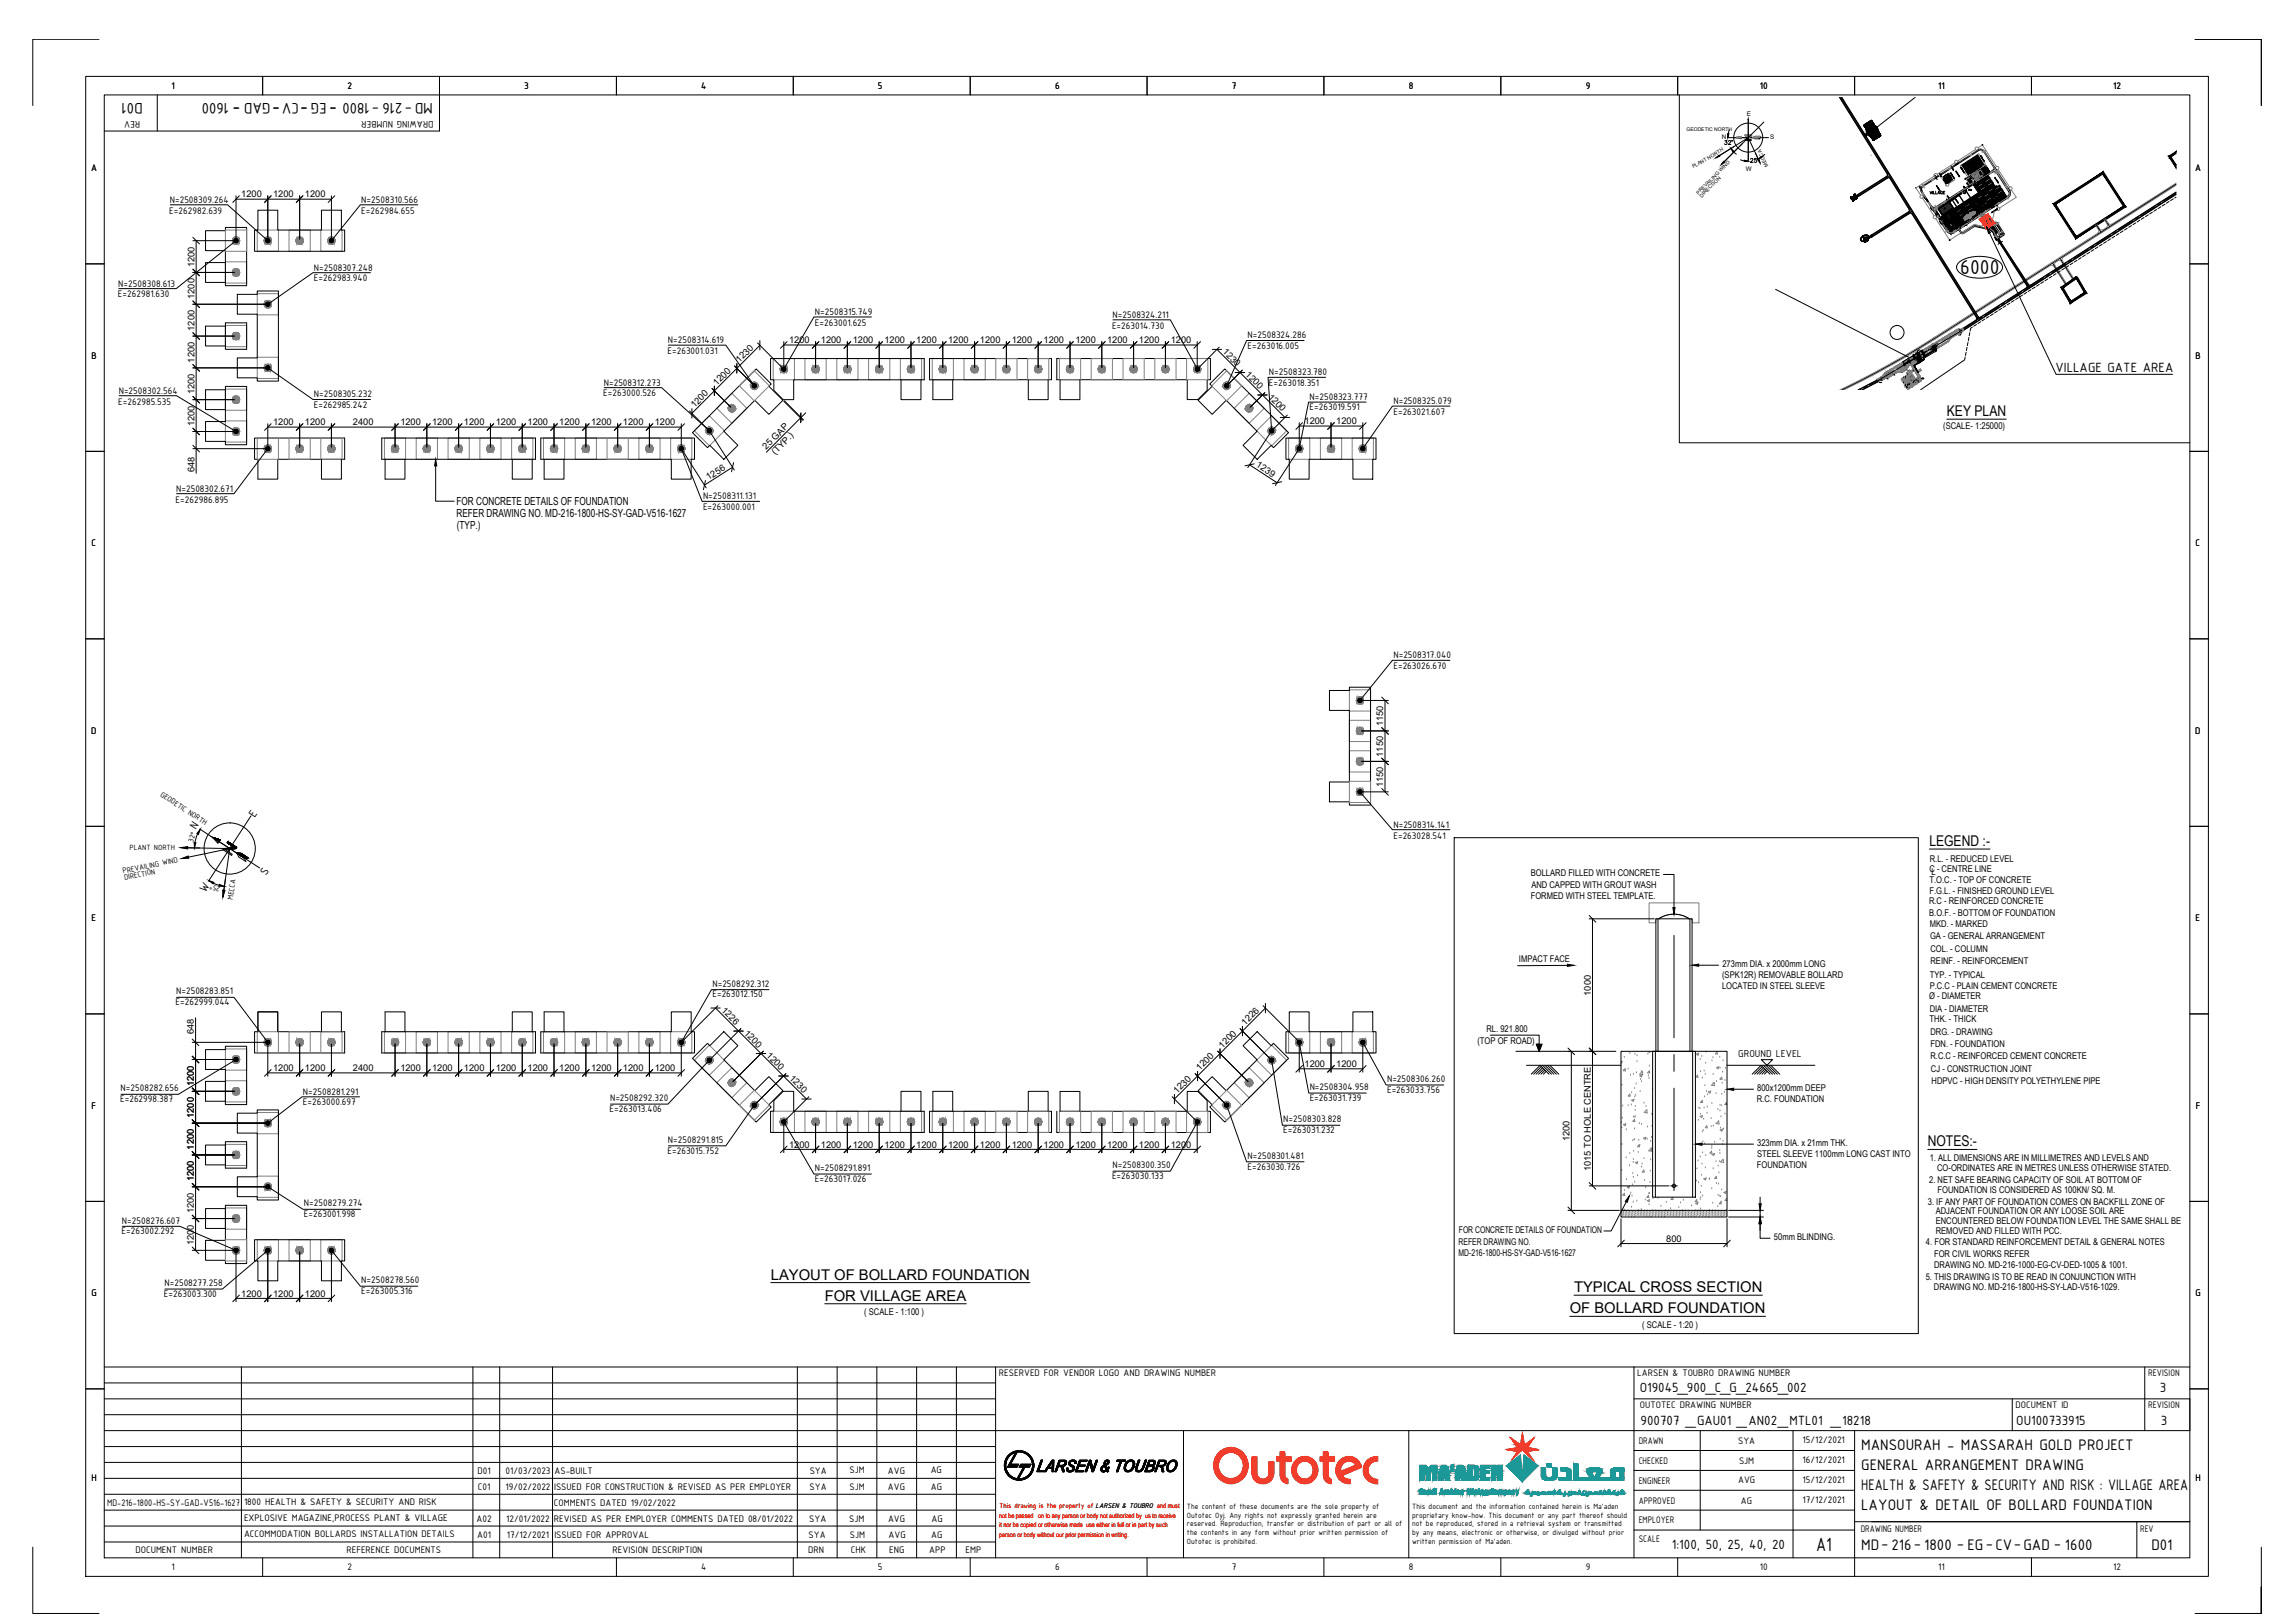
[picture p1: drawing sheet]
<svg xmlns="http://www.w3.org/2000/svg" width="1189mm" height="841mm" viewBox="0 0 1189 841" stroke-linecap="round" stroke-linejoin="round" font-family="sans-serif">
<defs><g id="words">
<text font-size="11.2" x="1016" y="142">6000</text>
<text font-size="10.7" x="941" y="803">A1</text>
<g font-size="8.5">
<text x="74" y="53" transform="rotate(180 74 53)">D01</text>
<text x="224" y="53" transform="rotate(180 224 53)">MD-216 -1800 -EG -CV-GAD - 1600</text>
<text x="124" y="54" transform="rotate(180 124 54)">-</text>
<text x="145" y="54" transform="rotate(180 145 54)">-</text>
<text x="160" y="54" transform="rotate(180 160 54)">-</text>
<text x="175" y="54" transform="rotate(180 175 54)">-</text>
<text x="965" y="752">MANSOURAH - MASSARAH GOLD PROJECT</text>
<text x="965" y="762">GENERAL ARRANGEMENT DRAWING</text>
<text x="965" y="772">HEALTH &amp; SAFETY &amp; SECURITY AND RISK : VILLAGE AREA</text>
<text x="965" y="783">LAYOUT &amp; DETAIL OF BOLLARD FOUNDATION</text>
<text x="965" y="803">MD-216-1800 - EG-CV-GAD - 1600</text>
<text x="1115" y="803">D01</text>
</g>
<g font-size="7.7">
<text x="1009" y="216">KEY PLAN</text>
<text x="1000" y="438">LEGEND :-</text>
<text x="999" y="594">NOTES:-</text>
<text x="399" y="663">LAYOUT OF BOLLARD FOUNDATION</text>
<text x="816" y="670">TYPICAL CROSS SECTION</text>
<text x="427" y="674">FOR VILLAGE AREA</text>
<text x="814" y="681">OF BOLLARD FOUNDATION</text>
</g>
<g font-size="7.5">
<text x="1065" y="193">VILLAGE GATE AREA</text>
<text x="850" y="721">O19045_900_C_G_24665_002</text>
<text x="1119" y="721">3</text>
<text x="850" y="739">900707 _GAU01 _AN02_MTL01 _18218</text>
<text x="1045" y="739">OU100733915</text>
<text x="1120" y="739">3</text>
<text x="866" y="803">1:100, 50, 25, 40, 20</text>
</g>
<g font-size="6.4">
<text x="132" y="424" transform="rotate(-57 132 424)">E</text>
<text x="101" y="430" transform="rotate(-57 101 430)">N</text>
<text x="138" y="454" transform="rotate(-57 138 454)">S</text>
<text x="107" y="463" transform="rotate(-57 107 463)">W</text>
</g>
<g font-size="5.8">
<text x="237" y="262">FOR CONCRETE DETAILS OF FOUNDATION</text>
<text x="237" y="268">REFER DRAWING NO. MD-216-1800-HS-SY-GAD-V516-1627</text>
<text x="237" y="274">(TYP.)</text>
</g>
<text font-size="5.6" x="901" y="548">GROUND LEVEL</text>
<g font-size="5.3">
<text x="89" y="46">1</text>
<text x="180" y="46">2</text>
<text x="272" y="46">3</text>
<text x="363" y="46">4</text>
<text x="455" y="46">5</text>
<text x="547" y="46">6</text>
<text x="638" y="46">7</text>
<text x="730" y="46">8</text>
<text x="822" y="46">9</text>
<text x="912" y="46">10</text>
<text x="1004" y="46">11</text>
<text x="1095" y="46">12</text>
<text x="73" y="63" transform="rotate(180 73 63)">REV</text>
<text x="225" y="63" transform="rotate(180 225 63)">DRAWING NUMBER</text>
<text x="47" y="89">A</text>
<text x="1138" y="89">A</text>
<text x="88" y="105">N=2508309.264</text>
<text x="187" y="105">N=2508310.566</text>
<text x="88" y="111">E=262982.639</text>
<text x="187" y="111">E=262984.655</text>
<text x="163" y="140">N=2508307.248</text>
<text x="61" y="149">N=2508308.613</text>
<text x="163" y="146">E=262983.940</text>
<text x="61" y="154">E=262981.630</text>
<text x="422" y="163">N=2508315.749</text>
<text x="577" y="165">N=2508324.211</text>
<text x="422" y="169">E=263001.625</text>
<text x="576" y="170">E=263014.730</text>
<text x="346" y="178">N=2508314.619</text>
<text x="647" y="175">N=2508324.286</text>
<text x="47" y="186">B</text>
<text x="346" y="183">E=263001.031</text>
<text x="647" y="181">E=263016.005</text>
<text x="1138" y="186">B</text>
<text x="658" y="194">N=2508323.780</text>
<text x="313" y="200">N=2508312.273</text>
<text x="658" y="200">E=263018.351</text>
<text x="61" y="210">E=262985.535</text>
<text x="62" y="204">N=2508302.564</text>
<text x="163" y="206">N=2508305.232</text>
<text x="313" y="205">E=263000.526</text>
<text x="679" y="207">N=2508323.777</text>
<text x="722" y="209">N=2508325.079</text>
<text x="163" y="212">E=262985.242</text>
<text x="679" y="213">E=263019.591</text>
<text x="722" y="215">E=263021.607</text>
<text x="91" y="255">N=2508302.671</text>
<text x="91" y="260">E=262986.895</text>
<text x="364" y="259">N=2508311.131</text>
<text x="364" y="264">E=263000.001</text>
<text x="47" y="283">C</text>
<text x="1138" y="283">C</text>
<text x="722" y="341">N=2508317.040</text>
<text x="722" y="347">E=263026.670</text>
<text x="47" y="380">D</text>
<text x="1138" y="380">D</text>
<text x="722" y="429">N=2508314.141</text>
<text x="722" y="435">E=263028.541</text>
<text x="47" y="477">E</text>
<text x="1138" y="477">E</text>
<text x="91" y="515">N=2508283.851</text>
<text x="369" y="512">N=2508292.312</text>
<text x="91" y="521">E=262999.044</text>
<text x="369" y="517">E=263012.150</text>
<text x="719" y="561">N=2508306.260</text>
<text x="62" y="566">N=2508282.656</text>
<text x="157" y="568">N=2508281.291</text>
<text x="679" y="565">N=2508304.958</text>
<text x="719" y="566">E=263033.756</text>
<text x="47" y="575">F</text>
<text x="62" y="571">E=262998.387</text>
<text x="157" y="573">E=263000.697</text>
<text x="316" y="571">N=2508292.320</text>
<text x="679" y="570">E=263031.739</text>
<text x="1138" y="575">F</text>
<text x="316" y="576">E=263013.406</text>
<text x="665" y="582">N=2508303.828</text>
<text x="665" y="587">E=263031.232</text>
<text x="346" y="592">N=2508291.815</text>
<text x="346" y="598">E=263015.752</text>
<text x="577" y="605">N=2508300.350</text>
<text x="647" y="601">N=2508301.481</text>
<text x="422" y="607">N=2508291.891</text>
<text x="576" y="611">E=263030.133</text>
<text x="647" y="606">E=263030.726</text>
<text x="422" y="612">E=263017.026</text>
<text x="158" y="625">N=2508279.274</text>
<text x="63" y="634">N=2508276.607</text>
<text x="158" y="631">E=263001.998</text>
<text x="63" y="640">E=263002.292</text>
<text x="187" y="665">N=2508278.560</text>
<text x="47" y="672">G</text>
<text x="85" y="666">N=2508277.258</text>
<text x="187" y="671">E=263005.316</text>
<text x="1138" y="672">G</text>
<text x="85" y="672">E=263003.300</text>
<text x="518" y="713">RESERVED FOR VENDOR LOGO AND DRAWING NUMBER</text>
<text x="849" y="713">LARSEN &amp; TOUBRO DRAWING NUMBER</text>
<text x="1113" y="713">REVISION</text>
<text x="850" y="730">OUTOTEC DRAWING NUMBER</text>
<text x="1045" y="730">DOCUMENT ID</text>
<text x="1113" y="730">REVISION</text>
<text x="849" y="748">DRAWN</text>
<text x="901" y="748">SYA</text>
<text x="934" y="748">15/12/2021</text>
<text x="849" y="759">CHECKED</text>
<text x="901" y="758">SJM</text>
<text x="934" y="758">16/12/2021</text>
<text x="47" y="768">H</text>
<text x="247" y="764">D01</text>
<text x="262" y="764">01/03/2023</text>
<text x="287" y="764">AS-BUILT</text>
<text x="420" y="764">SYA</text>
<text x="440" y="763">SJM</text>
<text x="460" y="764">AVG</text>
<text x="482" y="763">AG</text>
<text x="1138" y="768">H</text>
<text x="248" y="772">C01</text>
<text x="262" y="772">19/02/2022</text>
<text x="287" y="772">ISSUED FOR CONSTRUCTION &amp; REVISED AS PER EMPLOYER</text>
<text x="420" y="772">SYA</text>
<text x="440" y="772">SJM</text>
<text x="460" y="772">AVG</text>
<text x="482" y="772">AG</text>
<text x="849" y="769">ENGINEER</text>
<text x="901" y="769">AVG</text>
<text x="934" y="768">15/12/2021</text>
<text x="849" y="779">APPROVED</text>
<text x="902" y="779">AG</text>
<text x="934" y="779">17/12/2021</text>
<text x="56" y="780">MD-216-1800-HS-SY-GAD-V516-1627</text>
<text x="126" y="780">1800 HEALTH &amp; SAFETY &amp; SECURITY AND RISK</text>
<text x="287" y="780">COMMENTS DATED 19/02/2022</text>
<text x="126" y="788">EXPLOSIVE MAGAZINE,PROCESS PLANT &amp; VILLAGE</text>
<text x="247" y="789">A02</text>
<text x="262" y="789">12/01/2022</text>
<text x="287" y="789">REVISED AS PER EMPLOYER COMMENTS DATED 08/01/2022</text>
<text x="419" y="789">SYA</text>
<text x="440" y="789">SJM</text>
<text x="460" y="789">AVG</text>
<text x="483" y="789">AG</text>
<text x="849" y="789">EMPLOYER</text>
<text x="126" y="796">ACCOMMODATION BOLLARDS INSTALLATION DETAILS</text>
<text x="247" y="797">A01</text>
<text x="263" y="797">17/12/2021</text>
<text x="287" y="797">ISSUED FOR APPROVAL</text>
<text x="419" y="797">SYA</text>
<text x="440" y="797">SJM</text>
<text x="460" y="797">AVG</text>
<text x="483" y="797">AG</text>
<text x="964" y="794">DRAWING NUMBER</text>
<text x="1109" y="794">REV</text>
<text x="849" y="799">SCALE</text>
<text x="70" y="805">DOCUMENT NUMBER</text>
<text x="180" y="805">REFERENCE DOCUMENTS</text>
<text x="317" y="805">REVISION DESCRIPTION</text>
<text x="419" y="805">DRN</text>
<text x="441" y="805">CHK</text>
<text x="461" y="805">ENG</text>
<text x="482" y="805">APP</text>
<text x="500" y="805">EMP</text>
<text x="89" y="814">1</text>
<text x="180" y="814">2</text>
<text x="363" y="814">4</text>
<text x="455" y="814">5</text>
<text x="547" y="814">6</text>
<text x="638" y="814">7</text>
<text x="730" y="814">8</text>
<text x="822" y="814">9</text>
<text x="912" y="814">10</text>
<text x="1004" y="814">11</text>
<text x="1095" y="814">12</text>
</g>
<g font-size="4.8">
<text x="125" y="102">1200</text>
<text x="142" y="102">1200</text>
<text x="158" y="102">1200</text>
<text x="101" y="138" transform="rotate(-90 101 138)">1200</text>
<text x="101" y="155" transform="rotate(-90 101 155)">1200</text>
<text x="101" y="171" transform="rotate(-90 101 171)">1200</text>
<text x="409" y="178">1200</text>
<text x="425" y="178">1200</text>
<text x="442" y="178">1200</text>
<text x="458" y="178">1200</text>
<text x="475" y="178">1200</text>
<text x="491" y="178">1200</text>
<text x="508" y="178">1200</text>
<text x="524" y="178">1200</text>
<text x="541" y="178">1200</text>
<text x="557" y="178">1200</text>
<text x="574" y="178">1200</text>
<text x="590" y="178">1200</text>
<text x="607" y="178">1200</text>
<text x="633" y="183" transform="rotate(45 633 183)">1230</text>
<text x="101" y="188" transform="rotate(-90 101 188)">1200</text>
<text x="383" y="188" transform="rotate(-45 383 188)">1230</text>
<text x="645" y="194" transform="rotate(45 645 194)">1200</text>
<text x="372" y="200" transform="rotate(-45 372 200)">1200</text>
<text x="101" y="204" transform="rotate(-90 101 204)">1200</text>
<text x="657" y="206" transform="rotate(45 657 206)">1200</text>
<text x="360" y="212" transform="rotate(-45 360 212)">1200</text>
<text x="101" y="221" transform="rotate(-90 101 221)">1200</text>
<text x="142" y="220">1200</text>
<text x="158" y="220">1200</text>
<text x="183" y="220">2400</text>
<text x="207" y="220">1200</text>
<text x="224" y="220">1200</text>
<text x="240" y="220">1200</text>
<text x="257" y="220">1200</text>
<text x="273" y="220">1200</text>
<text x="290" y="220">1200</text>
<text x="306" y="220">1200</text>
<text x="323" y="220">1200</text>
<text x="339" y="220">1200</text>
<text x="676" y="220">1200</text>
<text x="693" y="220">1200</text>
<text x="1007" y="222">(SCALE- 1:25000)</text>
<text x="397" y="233" transform="rotate(-45 397 233)">25 GAP</text>
<text x="402" y="236" transform="rotate(-45 402 236)">(TYP.)</text>
<text x="101" y="245" transform="rotate(-90 101 245)">648</text>
<text x="651" y="242" transform="rotate(33 651 242)">1239</text>
<text x="367" y="249" transform="rotate(-32 367 249)">1256</text>
<text x="717" y="376" transform="rotate(-90 717 376)">1150</text>
<text x="717" y="392" transform="rotate(-90 717 392)">1150</text>
<text x="717" y="408" transform="rotate(-90 717 408)">1150</text>
<text x="1000" y="446">R.L. - REDUCED LEVEL</text>
<text x="793" y="454">BOLLARD FILLED WITH CONCRETE</text>
<text x="1000" y="452">C - CENTRE LINE</text>
<text x="1001" y="453">L</text>
<text x="794" y="460">AND CAPPED WITH GROUT WASH</text>
<text x="1000" y="458">T.O.C. - TOP OF CONCRETE</text>
<text x="793" y="466">FORMED WITH STEEL TEMPLATE.</text>
<text x="1000" y="463">F.G.L. - FINISHED GROUND LEVEL</text>
<text x="1000" y="469">R.C - REINFORCED CONCRETE</text>
<text x="1000" y="474">B.O.F. - BOTTOM OF FOUNDATION</text>
<text x="1000" y="481">MKD. - MARKED</text>
<text x="1000" y="487">GA - GENERAL ARRANGEMENT</text>
<text x="1000" y="493">COL. - COLUMN</text>
<text x="787" y="498">IMPACT FACE</text>
<text x="893" y="501">273mm DIA. x 2000mm LONG</text>
<text x="1000" y="500">REINF. - REINFORCEMENT</text>
<text x="892" y="507">(SPK12R) REMOVABLE BOLLARD</text>
<text x="1000" y="507">TYP. - TYPICAL</text>
<text x="824" y="516" transform="rotate(-90 824 516)">1000</text>
<text x="892" y="513">LOCATED IN STEEL SLEEVE</text>
<text x="1000" y="512">P.C.C - PLAIN CEMENT CONCRETE</text>
<text x="1000" y="517">Ø - DIAMETER</text>
<text x="374" y="524" transform="rotate(45 374 524)">1226</text>
<text x="1000" y="524">DIA - DIAMETER</text>
<text x="645" y="532" transform="rotate(-45 645 532)">1226</text>
<text x="1000" y="530">THK. - THICK</text>
<text x="100" y="536" transform="rotate(-90 100 536)">648</text>
<text x="385" y="536" transform="rotate(45 385 536)">1200</text>
<text x="770" y="535">RL. 921.800</text>
<text x="1000" y="537">DRG. - DRAWING</text>
<text x="634" y="543" transform="rotate(-45 634 543)">1200</text>
<text x="766" y="541">(TOP OF ROAD)</text>
<text x="1000" y="543">FDN. - FOUNDATION</text>
<text x="397" y="547" transform="rotate(45 397 547)">1200</text>
<text x="1000" y="549">R.C.C - REINFORCED CEMENT CONCRETE</text>
<text x="142" y="555">1200</text>
<text x="158" y="555">1200</text>
<text x="183" y="555">2400</text>
<text x="207" y="555">1200</text>
<text x="224" y="555">1200</text>
<text x="240" y="555">1200</text>
<text x="257" y="555">1200</text>
<text x="273" y="555">1200</text>
<text x="290" y="555">1200</text>
<text x="306" y="555">1200</text>
<text x="323" y="555">1200</text>
<text x="339" y="555">1200</text>
<text x="622" y="555" transform="rotate(-45 622 555)">1200</text>
<text x="676" y="553">1200</text>
<text x="693" y="553">1200</text>
<text x="1001" y="555">CJ - CONSTRUCTION JOINT</text>
<text x="100" y="563" transform="rotate(-90 100 563)">1200</text>
<text x="409" y="559" transform="rotate(45 409 559)">1230</text>
<text x="1001" y="562">HDPVC - HIGH DENSITY POLYETHYLENE PIPE</text>
<text x="610" y="567" transform="rotate(-45 610 567)">1230</text>
<text x="911" y="565">800x1200mm DEEP</text>
<text x="910" y="571">R.C. FOUNDATION</text>
<text x="100" y="579" transform="rotate(-90 100 579)">1200</text>
<text x="813" y="591" transform="rotate(-90 813 591)">1200</text>
<text x="911" y="594">323mm DIA. x 21mm THK.</text>
<text x="100" y="596" transform="rotate(-90 100 596)">1200</text>
<text x="409" y="595">1200</text>
<text x="425" y="595">1200</text>
<text x="442" y="595">1200</text>
<text x="458" y="595">1200</text>
<text x="475" y="595">1200</text>
<text x="491" y="595">1200</text>
<text x="508" y="595">1200</text>
<text x="524" y="595">1200</text>
<text x="541" y="595">1200</text>
<text x="557" y="595">1200</text>
<text x="574" y="595">1200</text>
<text x="590" y="595">1200</text>
<text x="607" y="595">1200</text>
<text x="911" y="600">STEEL SLEEVE 1100mm LONG CAST INTO</text>
<text x="910" y="605">FOUNDATION</text>
<text x="1000" y="602">1. ALL DIMENSIONS ARE IN MILLIMETRES AND LEVELS AND</text>
<text x="824" y="607" transform="rotate(-90 824 607)">1015 TO HOLE CENTRE</text>
<text x="1004" y="607">CO-ORDINATES ARE IN METRES UNLESS OTHERWISE STATED.</text>
<text x="100" y="612" transform="rotate(-90 100 612)">1200</text>
<text x="1000" y="613">2. NET SAFE BEARING CAPACITY OF SOIL AT BOTTOM OF</text>
<text x="1004" y="618">FOUNDATION IS CONSIDERED AS 100KN/ SQ. M.</text>
<text x="100" y="629" transform="rotate(-90 100 629)">1200</text>
<text x="999" y="624">3. IF ANY PART OF FOUNDATION COMES ON BACKFILL ZONE OF</text>
<text x="1003" y="629">ADJACENT FOUNDATION OR ANY LOOSE SOIL ARE</text>
<text x="1003" y="634">ENCOUNTERED BELOW FOUNDATION LEVEL THE SAME SHALL BE</text>
<text x="756" y="639">FOR CONCRETE DETAILS OF FOUNDATION</text>
<text x="1003" y="639">REMOVED AND FILLED WITH PCC.</text>
<text x="100" y="645" transform="rotate(-90 100 645)">1200</text>
<text x="756" y="645">REFER DRAWING NO.</text>
<text x="864" y="643">800</text>
<text x="919" y="643">50mm BLINDING.</text>
<text x="998" y="645">4. FOR STANDARD REINFORCEMENT DETAIL &amp; GENERAL NOTES</text>
<text x="756" y="651">MD-216-1800-HS-SY-GAD-V516-1627</text>
<text x="1002" y="651">FOR CIVIL WORKS REFER</text>
<text x="1002" y="657">DRAWING NO. MD-216-1000-EG-CV-DED-1005 &amp; 1001.</text>
<text x="998" y="663">5. THIS DRAWING IS TO BE READ IN CONJUNCTION WITH</text>
<text x="125" y="672">1200</text>
<text x="142" y="672">1200</text>
<text x="158" y="672">1200</text>
<text x="1002" y="669">DRAWING NO. MD-216-1800-HS-SY-LAD-V516-1029.</text>
<text x="448" y="682">( SCALE - 1:100 )</text>
<text x="851" y="688">( SCALE - 1:20 )</text>
</g>
<g font-size="4.3">
<text x="83" y="412" transform="rotate(33 83 412)">GEODETIC NORTH</text>
<text x="100" y="437" transform="rotate(-73 100 437)">32°</text>
<text x="67" y="440" transform="rotate(1 67 440)">PLANT NORTH</text>
<text x="64" y="453" transform="rotate(-12 64 453)">PREVAILING WIND</text>
<text x="65" y="456" transform="rotate(-12 65 456)">DIRECTION</text>
<text x="114" y="460" transform="rotate(-159 114 460)">25°</text>
<text x="121" y="466" transform="rotate(-82 121 466)">MECCA</text>
<text x="615" y="782">The content of these documents are the sole property of</text>
<text x="732" y="782">This document and the information contained herein is Ma'aden</text>
<text x="615" y="786">Outotec Oyj. Any rights not expressly granted herein are</text>
<text x="615" y="791">reserved. Reproduction, transfer or distribution of part or all of</text>
<text x="732" y="786">proprietary know-how. This document or any part thereof should</text>
<text x="732" y="791">not be reproduced, stored in a retrieval system or transmitted</text>
<text x="615" y="796">the contents in any form without prior written permission of</text>
<text x="732" y="796">by any means, electronic or otherwise, or divulged without prior</text>
<text x="615" y="800">Outotec is prohibited.</text>
<text x="732" y="800">written permission of Ma'aden.</text>
</g>
<text font-size="3.8" fill="#f00" x="518" y="782">This drawing is the property of LARSEN &amp; TOUBRO and must</text>
<text font-size="3.5" x="1028" y="94">D2</text>
<g font-size="3.5" fill="#f00">
<text x="518" y="787">not be passed on to any person or body not authorized by us to receive</text>
<text x="518" y="792">it nor be copied or otherwise made use either in full or in part by such</text>
<text x="518" y="796">person or body without our prior permission in writing.</text>
</g>
<g font-size="3.3">
<text x="905" y="60">E</text>
<text x="892" y="72">N</text>
<text x="917" y="72">S</text>
<text x="905" y="88">W</text>
</g>
<g font-size="3.1" fill="#808080">
<text x="1025" y="90">10</text>
<text x="1023" y="93">6</text>
<text x="1023" y="90">24</text>
<text x="1023" y="111" transform="rotate(-90 1023 111)">B3</text>
<text x="1032" y="120">13</text>
</g>
<g font-size="3.1">
<text x="1012" y="95" transform="rotate(-90 1012 95)">11</text>
<text x="1017" y="94">1</text>
<text x="1021" y="97" transform="rotate(-90 1021 97)">23</text>
<text x="1024" y="97">D1</text>
<text x="1027" y="100">D3</text>
<text x="1028" y="102">C2</text>
<text x="1033" y="99" transform="rotate(-90 1033 99)">C3</text>
<text x="1033" y="98">C4</text>
<text x="1033" y="98" transform="rotate(-90 1033 98)">D4</text>
<text x="1035" y="100">C8</text>
<text x="1018" y="107">B4</text>
<text x="1024" y="103">C1</text>
<text x="1029" y="104">C6</text>
<text x="1029" y="107" transform="rotate(-90 1029 107)">C5</text>
<text x="1033" y="103">C7</text>
<text x="1013" y="110">B2</text>
<text x="1016" y="114">B1</text>
<text x="1011" y="119">V</text>
<text x="1036" y="122" transform="rotate(-90 1036 122)">15</text>
</g>
<g font-size="2.6">
<text x="874" y="68">GEODETIC NORTH</text>
<text x="878" y="87" transform="rotate(-30 878 87)">PLANT NORTH</text>
<text x="916" y="86" transform="rotate(-115 916 86)">MECCA</text>
<text x="1021" y="93">3</text>
<text x="880" y="101" transform="rotate(-45 880 101)">PREVAILING WIND</text>
<text x="882" y="103" transform="rotate(-45 882 103)">DIRECTION</text>
<text x="1020" y="106">3</text>
<text x="1021" y="107">A</text>
<text x="1021" y="107">1</text>
<text x="1007" y="109">2</text>
<text x="1013" y="112">G</text>
<text x="1015" y="114">G</text>
<text x="1016" y="110">A</text>
<text x="1017" y="111">3</text>
<text x="1017" y="112">A</text>
<text x="1021" y="108">3</text>
<text x="1022" y="109">1</text>
<text x="1033" y="114" transform="rotate(-90 1033 114)">SB</text>
<text x="1031" y="115">SB</text>
<text x="967" y="125">UP</text>
<text x="967" y="126" transform="rotate(-90 967 126)">UP</text>
<text x="987" y="197">V1</text>
<text x="988" y="196">V1</text>
<text x="988" y="197">V2</text>
<text x="990" y="198">1</text>
<text x="989" y="198">2</text>
</g>
<g font-size="2.6" fill="#808080">
<text x="1018" y="114">4</text>
<text x="1019" y="111">G</text>
<text x="1022" y="109">A</text>
<text x="988" y="197">UP</text>
<text x="989" y="198">3</text>
<text x="990" y="197">4</text>
<text x="990" y="198" transform="rotate(-90 990 198)">V2</text>
<text x="990" y="197">3</text>
<text x="990" y="197">2</text>
<text x="988" y="199">4</text>
<text x="989" y="199">3</text>
<text x="989" y="199">1</text>
</g>
<text font-size=".7" x="996" y="196">62</text>
<g font-size=".2">
<text x="1015" y="174">E=262389.665</text>
<text x="1015" y="174">N=2508439.279</text>
<text x="1002" y="179" transform="rotate(-31 1002 179)">3-150∅ HDPVC CONDUITS</text>
<text x="1003" y="179" transform="rotate(-32 1003 179)">1-100∅ HDPVC CONDUIT</text>
<text x="991" y="184" transform="rotate(-28 991 184)">HH-0007</text>
<text x="992" y="186" transform="rotate(-31 992 186)">HH-0004</text>
<text x="993" y="183" transform="rotate(-30 993 183)">HH-0008</text>
<text x="994" y="182" transform="rotate(-29 994 182)">CONCRETE ENCASED</text>
<text x="994" y="182" transform="rotate(-29 994 182)">CONDUIT BANK</text>
<text x="995" y="184" transform="rotate(-28 995 184)">HH-0003</text>
<text x="995" y="184" transform="rotate(-30 995 184)">C OF ROAD</text>
<text x="995" y="184" transform="rotate(-27 995 184)">L</text>
<text x="996" y="181" transform="rotate(-30 996 181)">HH-0009</text>
<text x="997" y="183" transform="rotate(-30 997 183)">CONCRETE ENCASED</text>
<text x="997" y="183" transform="rotate(-29 997 183)">CONDUIT BANK</text>
<text x="998" y="185" transform="rotate(-27 998 185)">HH-0010</text>
<text x="999" y="181" transform="rotate(-31 999 181)">1-100∅ HDPVC CONDUIT</text>
<text x="1001" y="182" transform="rotate(-29 1001 182)">(1.2M.X1.2M.X1.8M. DEPTH)</text>
<text x="1001" y="182" transform="rotate(-30 1001 182)">PULL PIT-1</text>
<text x="1001" y="183" transform="rotate(-30 1001 183)">(1.2M.X1.2M.X1.5M. DEPTH)</text>
<text x="1002" y="182" transform="rotate(-30 1002 182)">PULL PIT-2</text>
<text x="1003" y="181" transform="rotate(-108 1003 181)">Y</text>
<text x="1003" y="181" transform="rotate(-117 1003 181)">Y</text>
<text x="1004" y="182" transform="rotate(-29 1004 182)">3-150∅ HDPVC CONDUITS</text>
<text x="986" y="189" transform="rotate(-30 986 189)">HH-0006</text>
<text x="987" y="188" transform="rotate(-30 987 188)">CONCRETE ENCASED</text>
<text x="988" y="188" transform="rotate(-29 988 188)">CONDUIT BANK</text>
<text x="989" y="187" transform="rotate(-33 989 187)">HH-0005</text>
<text x="994" y="188" transform="rotate(-30 994 188)">HH-0001</text>
<text x="996" y="187" transform="rotate(-28 996 187)">MH-0001</text>
<text x="996" y="186" transform="rotate(-28 996 186)">HH-0002</text>
<text x="974" y="198">E=262106.199</text>
<text x="974" y="198">N=2508911.543</text>
</g>
</g></defs>
<!-- layer: TEXT -->
<g fill="none" stroke="#000" stroke-width=".52">
<path d="M1015 136a19 19 0 0 1 22 0 4 4 0 0 1-3 6 20 20 0 0 1-19-1l-1-3zM996 196l-4 1M794 557l4-5 5 5M799 553l-4 4M799 553l-3 4M799 552l5 5M800 554l-3 3M801 555l-2 2M801 552l4 5M801 555l-1 2M802 552l5 5M803 552l5 5"/>
<path d="M908 557l5-5 4 5M913 553l-4 4M914 553l-3 4M914 552l5 5M915 554l-3 3M915 555l-2 2M915 552l5 5M916 555l-2 2M916 552l5 5M918 552l4 5"/>
<circle cx="996" cy="196" r=".5"/>
</g>
<!-- layer: l road Fenceing -->
<path d="M1000 99l1 1v-1M1001 99v1M1002 99v1h1M1003 99v1h1M1007 99h-1v1M1007 100h1M1008 99h-1v1h1M1004 100l1-1v1M1004 100h1" fill="none" stroke="#000" stroke-width=".52"/>
<!-- layer: ss Plant XREF P -->
<circle cx="983" cy="172" r="4" fill="none" stroke="#000" stroke-width=".52"/>
<!-- layer: TEMPORARY FACILITIES -->
<g fill="#000" stroke="#000" stroke-width=".52">
<path d="M1128 79l-3 2 3-1zM1124 81l4-2-3 2zM1124 81l4 4-3-4zM1124 81l4 4v2z"/>
<path d="M1065 106l25-16v-1zM1064 106l26-17-25 17zM1064 106l12 17-11-17zM1064 106l12 17v1zM1076 123v1l24-17zM1076 124l24-17h2zM1090 90l10 17h2zM1090 89l12 18-12-17z"/>
<path d="M1076 144l5 8-4-8zM1076 144l5 8h-1zM1073 157l8-5h-1zM1073 156l7-4-7 5zM1068 149l5 8v-1zM1068 149h1l4 7zM1068 149h1l7-6zM1069 149l7-6 1 1z"/>
</g>
<!-- layer: CONSTRUCTION ROAD -->
<path d="M1128 96l-59 37M1128 95l-33 21M1086 117l2 2-1 2-85 54M1091 114l1 2v2l-3 1-2-3M1091 113l2 3h2M1069 135l6 10M1069 133v2M1071 148l-7-10-1-1-61 39M1074 145l-6-9a2 2 0 0 0-2-1 2 2 0 0 0-1 3l6 9M1003 175l-24 14-25 13M1003 176l-23 13-24 13" fill="none" stroke="#808080" stroke-width=".52"/>
<!-- layer: C-ROAD-CNTR -->
<g fill="none" stroke="#000" stroke-width=".52">
<path d="M1086 116l3 4M1091 114l2 3M1064 136l7 12M1068 134l7 11M996 179l-1 1M996 179h.1M997 179h.1M998 178v1M998 178h.1M999 177l-1 1M999 177h.1M1000 177h.1"/>
<path d="M1001 177h-1M1001 176h.1M1002 176h.1M1002 175h.1M1003 175h.1M959 200h.1M960 199l-1 1M960 199h.1M961 199h-1M961 199h.1M963 198l-2 1M963 198h.1"/>
<path d="M965 197l-1 1M965 197h.1M966 197h-1M966 196h.1M968 195l-2 1M968 195h.1M970 194l-2 1M970 194h.1M971 194h-1M971 194h.1M971 193v1M972 193h.1"/>
<path d="M973 193h-1M973 193h.1M974 192l-1 1M975 191l-1 1M975 191h.1M978 190l-3 1M978 190h.1M979 189l-1 1M979 189h.1M981 188l-2 1M981 188h.1M982 188h-1"/>
<path d="M982 188h.1M983 187h.1M988 184l-4 3M989 184h-1M989 184h.1M991 183h-2M991 182v1M991 182h.1M992 182h.1M993 181v1M993 181h.1M994 181h.1"/>
<path d="M994 180v1M994 180h.1M956 201l-1 1M957 201h-1M957 201h.1M958 201h.1M959 200l-1 1"/>
</g>
<!-- layer: CONSTRUCTION ROAD -->
<path d="M1128 95l-125 80" fill="none" stroke="#000" stroke-width=".52"/>
<!-- layer: 0 -->
<g fill="#000" stroke="#000" stroke-width=".52">
<path d="M895 69h1l-1 2zM897 77l2 1-1 1zM967 69l3-1-2 2zM889 82l2-2v1zM893 84h1l-2 1zM904 83l2 1h-2zM911 83l1-1v2zM911 82l2-1v1zM122 125l1-1zM139 125h1l-1 1zM171 125h1zM138 158h1z"/>
<path d="M138 190l1 1-1-1zM405 192l1-1v1zM621 191v1zM621 190v1zM391 200l1 1h-1zM635 201l1-1-1 1zM122 224h1zM139 232h1h-1zM368 223v1zM659 223v1zM673 232v2v-1zM705 233l1-1z"/>
<path d="M704 363h1zM704 410h1zM673 539h1l-1 1zM706 539v1zM122 549h1zM139 540v1zM352 541l1-1v1zM368 549h1h-1zM659 548v1zM796 541h3l-1 4zM392 572l-1 1zM635 572l1 1z"/>
<path d="M138 582h1l-1 1zM406 580v1zM621 580v1zM138 614l1 1zM122 648l1 1zM139 648l1-1v1zM171 647l1 1z"/>
<path d="M967 67v1h3zM967 68h3h-3zM967 68v1l3-1z"/>
<path d="M968 70l2-2zM970 68l-1 3-1-1zM970 68l-1 3h1z"/>
<path d="M968 65v1l2 2zM968 66l2 2-2-2zM968 66l-1 1 3 1z"/>
<path d="M970 68v3zM970 68l1 3h-1zM970 68l1 3h1z"/>
<path d="M970 65v3v-3zM969 65h1v3zM968 65l2 3-1-3z"/>
<path d="M970 68l2 3v-1zM970 68l3 2h-1zM970 68l3 2v-1z"/>
<path d="M972 65l-2 3 2-3zM971 65h1l-2 3zM970 65v3l1-3z"/>
<path d="M970 68l3 1zM970 68h3v1zM970 68h3v-1z"/>
<path d="M970 68l3-1zM970 68l3-2v1zM972 65l-2 3 3-2z"/>
<path d="M121 125h1zM121 125h1z"/>
<path d="M122 125v1zM122 125l1 1h-1zM122 125l1 1z"/>
<path d="M122 124v1zM122 124v1zM121 124l1 1z"/>
<path d="M122 125l1 1zM122 125h1zM122 125h1v-1z"/>
<path d="M123 124l-1 1zM122 124v1zM122 124v1v-1z"/>
<path d="M138 124l1 1zM138 125h1zM138 125h1z"/>
<path d="M139 125l-1 1zM139 125v1h-1zM139 125v1z"/>
<path d="M138 124l1 1zM138 124l1 1zM138 124l1 1z"/>
<path d="M139 125h1zM139 125h1zM139 125h1v-1z"/>
<path d="M140 124l-1 1zM139 124h1l-1 1zM139 124v1z"/>
<path d="M171 124l1 1zM171 124l1 1h-1zM171 125h1z"/>
<path d="M172 125l-1 1zM172 125v1h-1zM172 125v1z"/>
<path d="M172 124v1v-1zM171 124l1 1zM171 124l1 1z"/>
<path d="M172 125h1zM172 125h1zM172 125h1z"/>
<path d="M172 125l1-1zM172 124v1zM172 124v1z"/>
<path d="M138 158v1l1-1zM139 158l-1 1zM139 158v1z"/>
<path d="M138 157l1 1zM138 157l1 1-1-1zM138 157v1h1z"/>
<path d="M139 158v1zM139 158h1zM139 158h1z"/>
<path d="M139 157v1zM139 157v1zM138 157l1 1v-1z"/>
<path d="M139 158h1v-1zM139 158l1-1zM139 157v1l1-1z"/>
<path d="M138 190l1 1zM138 190l1 1zM138 191h1z"/>
<path d="M138 191h1zM139 191v1l-1-1zM139 191v1z"/>
<path d="M139 191v1zM139 191h1l-1 1zM139 191h1z"/>
<path d="M139 190v1zM139 190v1zM138 190l1 1z"/>
<path d="M139 191h1zM139 191l1-1zM139 190v1l1-1z"/>
<path d="M390 199v1h1zM390 200h1h-1zM390 200v1l1-1z"/>
<path d="M391 199v1zM390 199h1v1zM390 199l1 1z"/>
<path d="M391 200h1zM391 199h1l-1 1zM391 199v1z"/>
<path d="M405 191h1zM405 191h1zM405 192l1-1z"/>
<path d="M406 191v1zM406 191v1zM406 191v1h1z"/>
<path d="M406 190v1zM406 191v-1v1z"/>
<path d="M406 191l1 1zM406 191l1 1zM406 191h1z"/>
<path d="M406 191h1zM407 190l-1 1zM406 190v1z"/>
<path d="M620 192l1-1zM621 191l-1 1zM621 191l-1 1h1z"/>
<path d="M620 191h1zM620 191h1zM620 191h1z"/>
<path d="M620 190l1 1zM620 190l1 1zM620 191h1l-1-1z"/>
<path d="M621 191v1zM621 191l1 1h-1zM621 191l1 1z"/>
<path d="M635 200h1zM635 200h1zM635 200h1z"/>
<path d="M635 199l1 1zM635 199l1 1zM635 199v1h1z"/>
<path d="M636 199v1zM636 199v1zM636 199v1v-1z"/>
<path d="M390 201l1-1zM391 200l-1 1zM391 200v1z"/>
<path d="M391 200h1zM391 200h1zM391 200h1z"/>
<path d="M636 200l-1 1zM636 200v1zM636 200v1z"/>
<path d="M636 200v1zM636 200h1zM636 200h1z"/>
<path d="M121 223v1h1zM121 224h1zM121 224h1z"/>
<path d="M122 224v1zM122 224l1 1h-1zM122 224l1 1v-1z"/>
<path d="M122 223v1zM122 223v1l-1-1zM121 223l1 1z"/>
<path d="M123 223l-1 1zM122 223v1zM122 223v1v-1z"/>
<path d="M122 224h1zM122 224l1-1zM122 224l1-1z"/>
<path d="M138 233l1-1zM138 233l1-1-1 1zM139 232v1z"/>
<path d="M138 232h1zM138 232h1h-1zM138 232h1z"/>
<path d="M139 232v1v1zM139 232v1zM139 232l1 1z"/>
<path d="M139 231v1zM139 231v1zM138 232h1z"/>
<path d="M139 232l1 1zM139 232h1v1zM139 232h1z"/>
<path d="M352 232h1zM352 233l1-1zM352 233l1-1z"/>
<path d="M353 232v1zM353 232v1v1zM353 232v1h1z"/>
<path d="M352 232h1zM352 232h1h-1zM352 232h1z"/>
<path d="M353 232l1 1zM353 232h1v1zM353 232h1z"/>
<path d="M354 232h-1zM353 231v1z"/>
<path d="M367 223h1zM367 223h1l-1 1zM367 224l1-1z"/>
<path d="M368 223l-1 1zM368 223v1h-1zM368 223v1z"/>
<path d="M367 222l1 1zM367 223h1zM367 223h1z"/>
<path d="M368 223v1zM368 223h1zM368 223h1z"/>
<path d="M368 222v1h1zM368 222v1zM368 222v1v-1z"/>
<path d="M658 223h1zM658 224l1-1zM659 223l-1 1h1z"/>
<path d="M658 223h1v-1zM658 223h1zM658 223h1z"/>
<path d="M659 223v1zM659 223l1 1h-1zM659 223l1 1z"/>
<path d="M659 222v1zM659 222v1zM659 222v1z"/>
<path d="M659 223l1 1v-1zM659 223h1zM660 222l-1 1z"/>
<path d="M672 232v1l1-1zM672 233l1-1zM672 233h1v-1z"/>
<path d="M673 232v2zM673 232l1 1-1 1zM673 232l1 1z"/>
<path d="M673 232v-1zM672 232h1zM672 232h1z"/>
<path d="M673 232l1 1zM673 232h1v1zM673 232h1z"/>
<path d="M674 232h-1h1zM673 231l1 1h-1zM673 231v1z"/>
<path d="M705 232h1zM705 232h1zM705 233l1-1z"/>
<path d="M706 232v1v1zM706 232v2zM706 232v2z"/>
<path d="M706 231v1zM706 232h-1h1z"/>
<path d="M706 232l1 1zM706 232l1 1zM706 232l1 1z"/>
<path d="M706 232h1zM707 232h-1zM706 231v1h1z"/>
<path d="M704 362l1 1zM704 363h1h-1zM704 363h1z"/>
<path d="M705 363l-1 1h1zM705 363v1zM705 363v1z"/>
<path d="M705 362v1v-1zM704 362l1 1zM704 362l1 1z"/>
<path d="M705 363v1h1zM705 363l1 1zM705 363h1z"/>
<path d="M705 363h1zM705 362v1zM705 362v1z"/>
<path d="M704 411l1-1zM704 411l1-1-1 1zM705 410v1z"/>
<path d="M704 410h1zM704 410h1zM704 410v1l1-1z"/>
<path d="M705 410v1zM705 410v1zM705 410v1h1z"/>
<path d="M705 409v1zM705 409v1zM704 409l1 1z"/>
<path d="M705 410h1zM705 410h1zM705 410h1z"/>
<path d="M138 540h1zM138 540h1zM138 540v1l1-1z"/>
<path d="M139 539v1v-1zM138 539l1 1zM138 540h1l-1-1z"/>
<path d="M139 540h1zM139 539l1 1h-1zM139 539v1z"/>
<path d="M352 540h1zM352 540h1zM352 540v1l1-1z"/>
<path d="M353 539v1v-1zM352 539l1 1zM352 539l1 1z"/>
<path d="M353 540h1v-1zM354 539l-1 1zM353 539v1z"/>
<path d="M672 540h1zM672 540h1zM672 541h1v-1z"/>
<path d="M673 539v1v-1zM672 540h1zM672 540h1z"/>
<path d="M673 540h1zM674 539v1h-1zM674 539l-1 1z"/>
<path d="M705 539l1 1v-1zM705 539l1 1zM705 540h1z"/>
<path d="M707 539l-1 1h1zM707 539l-1 1zM706 539v1z"/>
<path d="M121 549h1zM121 549h1zM121 550h1v-1z"/>
<path d="M122 549v1zM122 549v1zM122 549l1 1z"/>
<path d="M122 548v1v-1zM121 548l1 1zM121 548v1h1z"/>
<path d="M122 549l1 1zM122 549h1v1zM122 549h1z"/>
<path d="M123 548l-1 1h1zM123 548l-1 1zM122 548v1l1-1z"/>
<path d="M138 541l1-1zM139 540l-1 1zM139 540v1z"/>
<path d="M139 540v1zM139 540h1v1zM139 540h1z"/>
<path d="M353 540v1zM353 540v1zM353 540v1z"/>
<path d="M353 540l1 1zM353 540l1 1zM353 540h1z"/>
<path d="M367 549h1zM367 550l1-1-1 1zM368 549l-1 1z"/>
<path d="M367 549h1zM367 549h1zM367 549h1z"/>
<path d="M368 549l-1 1zM368 549v1zM368 549v1z"/>
<path d="M368 548v1zM368 548v1zM367 548l1 1z"/>
<path d="M368 549v1zM368 549h1v1zM368 549h1z"/>
<path d="M658 549v1l1-1zM658 550l1-1-1 1zM658 550l1-1z"/>
<path d="M659 549l-1 1h1zM659 549v1zM659 549l1 1z"/>
<path d="M658 549h1zM658 549h1zM658 549h1z"/>
<path d="M659 549l1 1zM659 549l1 1zM659 549l1 1z"/>
<path d="M659 549h1zM660 549h-1zM659 548v1z"/>
<path d="M673 540v1zM673 540v1zM673 540v1h1z"/>
<path d="M673 540l1 1zM673 540l1 1zM673 540h1z"/>
<path d="M705 540h1zM705 541l1-1zM706 540v1z"/>
<path d="M706 540v1zM706 540l1 1zM706 540l1 1z"/>
<path d="M706 540h1zM706 540h1zM706 540h1z"/>
<path d="M390 573h1zM390 573h1zM391 573l-1 1h1z"/>
<path d="M390 572l1 1zM390 572l1 1zM390 572v1h1z"/>
<path d="M391 573v1zM391 573v1zM391 573v1l1-1z"/>
<path d="M391 572v1l1-1zM391 572v1zM390 572l1 1z"/>
<path d="M391 573h1zM391 573h1zM391 573l1-1z"/>
<path d="M635 573h1zM635 573h1zM635 573h1z"/>
<path d="M636 573v1zM636 573v1z"/>
<path d="M635 572l1 1zM635 572l1 1zM635 572l1 1z"/>
<path d="M636 573h1zM636 573h1zM636 573h1v-1z"/>
<path d="M636 573v-1zM636 572v1zM636 572v1z"/>
<path d="M138 583l1-1zM139 582v1zM139 582v1z"/>
<path d="M138 581l1 1-1-1zM138 581l1 1zM138 582h1z"/>
<path d="M139 582v1zM139 582l1 1h-1zM139 582h1z"/>
<path d="M139 581v1zM139 581v1zM138 581l1 1z"/>
<path d="M139 582h1zM139 582l1-1v1zM139 581v1z"/>
<path d="M405 581h1zM405 582l1-1zM406 581v1z"/>
<path d="M405 581h1v-1zM405 581h1h-1zM405 581h1z"/>
<path d="M406 581v1zM406 581l1 1zM406 581l1 1z"/>
<path d="M406 581l1 1zM406 581h1zM406 581h1z"/>
<path d="M407 581h-1zM406 580l1 1h-1zM406 580v1z"/>
<path d="M620 582l1-1zM620 582l1-1-1 1zM621 581l-1 1z"/>
<path d="M620 581h1zM620 581h1zM620 581h1z"/>
<path d="M621 581l-1 1zM621 581v1zM621 581v1z"/>
<path d="M621 580v1zM620 580h1v1zM620 581h1z"/>
<path d="M621 581v1zM621 581h1zM621 581h1h-1z"/>
<path d="M138 614v1h1zM138 615h1h-1zM138 615h1z"/>
<path d="M138 616l1-1zM139 615v1h-1zM139 615v1z"/>
<path d="M139 615v1zM139 615l1 1h-1zM139 615l1 1z"/>
<path d="M139 614v1zM139 614v1zM138 614l1 1z"/>
<path d="M139 615h1zM139 615h1zM139 614v1z"/>
<path d="M121 648h1zM121 648h1zM122 648v1z"/>
<path d="M122 647v1zM122 647v1zM121 648h1z"/>
<path d="M122 648v1zM122 648l1 1zM122 648l1 1z"/>
<path d="M123 647l-1 1zM122 647h1l-1 1zM122 647v1z"/>
<path d="M122 648h1zM122 648h1zM123 647l-1 1h1z"/>
<path d="M138 648h1zM138 648h1zM138 649l1-1z"/>
<path d="M139 648l-1 1zM139 648v1zM139 648v1z"/>
<path d="M138 647l1 1zM138 647l1 1zM138 647l1 1z"/>
<path d="M139 648v1l1-1zM139 648h1zM139 648h1z"/>
<path d="M139 647v1zM139 647v1zM138 647l1 1z"/>
<path d="M171 648h1zM171 649l1-1zM172 648v1z"/>
<path d="M171 647l1 1zM171 647l1 1h-1zM171 648h1z"/>
<path d="M172 648v1zM172 648v1zM172 648v1z"/>
<path d="M172 647v1zM172 647v1zM171 647l1 1v-1z"/>
<path d="M172 648h1zM172 648h1zM172 648l1-1z"/>
<circle cx="966" cy="65" r=".1"/>
<circle cx="967" cy="67" r=".1"/>
<circle cx="967" cy="66" r=".1"/>
<circle cx="968" cy="68" r=".1"/>
<circle cx="968" cy="64" r=".1"/>
<circle cx="968" cy="69" r=".1"/>
<circle cx="968" cy="66" r=".1"/>
<circle cx="968" cy="65" r=".1"/>
<circle cx="969" cy="66" r=".1"/>
<circle cx="969" cy="65" r=".1"/>
<circle cx="969" cy="70" r=".1"/>
<circle cx="969" cy="67" r=".1"/>
<circle cx="969" cy="68" r=".1"/>
<circle cx="970" cy="64" r=".1"/>
<circle cx="970" cy="66" r=".1"/>
<circle cx="970" cy="68" r=".1"/>
<circle cx="970" cy="69" r=".1"/>
<circle cx="970" cy="63" r=".1"/>
<circle cx="970" cy="67" r=".1"/>
<circle cx="970" cy="70" r=".1"/>
<circle cx="971" cy="68" r=".1"/>
<circle cx="971" cy="69" r=".1"/>
<circle cx="971" cy="70" r=".1"/>
<circle cx="971" cy="67" r=".1"/>
<circle cx="971" cy="71" r=".1"/>
<circle cx="971" cy="73" r=".1"/>
<circle cx="972" cy="69" r=".1"/>
<circle cx="972" cy="68" r=".1"/>
<circle cx="972" cy="70" r=".1"/>
<circle cx="972" cy="72" r=".1"/>
<circle cx="973" cy="70" r=".1"/>
<circle cx="973" cy="71" r=".1"/>
<circle cx="974" cy="70" r=".1"/>
<circle cx="974" cy="71" r=".1"/>
<circle cx="975" cy="70" r=".1"/>
<circle cx="960" cy="102" r=".1"/>
<circle cx="961" cy="102" r=".1"/>
<circle cx="961" cy="103" r=".1"/>
<circle cx="962" cy="102" r=".1"/>
<circle cx="962" cy="103" r=".1"/>
<circle cx="1029" cy="115" r=".1"/>
<circle cx="1002" cy="180" r=".1"/>
<circle cx="993" cy="198" r=".1"/>
<circle cx="994" cy="198" r=".1"/>
<circle cx="994" cy="197" r=".1"/>
<circle cx="995" cy="197" r=".1"/>
<circle cx="1003" cy="181" r=".1"/>
</g>
<g fill="none" stroke="#000" stroke-width=".52">
<path d="M870 49v180h265M993 50l-20 16M894 73h1l-1 1a.7 .7 0 0 1 1 1 .7 .7 0 0 1-1 0M895 71h.1M896 73h1l-1 2h1M896 67v2M898 79l2 1M899 76l-8 5M906 62v22M906 71l6 13M910 79l1 4M914 63l-22 22"/>
<path d="M966 65h.1M966 66h.1M967 66h.1M967 65h.1M967 65v1M967 66h1M967 65h1M967 67h.1M967 65l1 1M967 69h-1l1 1M967 64h.1M968 67h.1"/>
<path d="M968 64h.1M968 66h.1M968 66h-1M968 68h.1M968 66l3 6-4-6M968 65l1-1-1 1M968 69h.1M968 69h-1M968 69l-1-3 3 6M968 65h.1M968 65v1M969 69h.1"/>
<path d="M968 69l-1 1v-1M968 65h1M969 66h.1M968 66h1M969 64h.1M969 65h.1M969 66h1zM969 69l2 3M969 69l-2 1M969 65v1M969 70h.1M969 63h.1"/>
<path d="M969 69l-2 1v1v-1M969 67l1-1zM969 67l1-1-1 1M969 67h.1M969 69h-1M969 64l-2 1M969 67h1zM969 67h1h-1M969 64h1M969 68h.1M969 71h.1M969 68h1"/>
<path d="M970 63h.1M970 71h.1M970 68h.1M970 64h.1M970 66h.1M970 68h-1M970 66h-1h1M970 69h.1M970 68v1M970 67h.1M970 66l-1 1M970 64l3 6-3-6"/>
<path d="M970 72h.1M970 69v1M970 70h.1M970 67v1M970 69h1M970 68h1M970 70h1M970 69l1 1M971 70h.1M971 69h.1M971 68h.1M971 68h-1"/>
<path d="M971 72h.1M971 64h.1M971 68l-1 1M971 69v1M971 73h.1M971 68l-1 1h1M971 72h-1M971 68v1M971 69h-1M971 67h.1M971 65h.1M971 71h.1"/>
<path d="M971 71v1M971 71l1 1M971 70v1M972 69h.1M971 69h1M971 72h1M971 70h1M972 69h-1M972 65h.1M972 72h.1M972 68v1M972 70h.1"/>
<path d="M972 70h-1M972 68h.1M972 66h.1M972 66v1M972 67h.1M972 70h1M972 70h1zM973 70h.1M973 67h.1M973 72h.1M973 68h.1M973 71h.1"/>
<path d="M973 70l1 1M973 70l-2 1 2-1M973 70h1M973 70l-1 2M973 70l-2 2M973 69h.1M974 69h.1M974 70h.1M974 70v1M974 70h-1M974 71h.1M974 70l-4-6 4 6"/>
<path d="M975 70h.1M902 83h2M907 83l1-1-1 2h2M910 82h-1v1a.7 .7 0 0 1 1 0 .7 .7 0 0 1 0 1 .7 .7 0 0 1-1 0M915 80l-2 1M88 106h30l20 18M124 101l-3 4M141 101l-4 4M157 101l-3 4M173 101l-3 4M217 106h-30l-15 18M959 102l1 2z"/>
<path d="M959 102h1zM959 103l1-1zM960 103h.1M960 102l1 1-1-1 1 1-1 1 1-1-1 1 1-1zM960 104h1zM960 104h.1M960 102h.1M961 104h.1M961 101v1zM961 101h.1M961 102v1zM961 103h.1"/>
<path d="M961 102h.1M961 101l1 1zM961 103h1zM961 102l1 1zM962 102h.1M962 103h.1M962 101h.1M963 103h.1M962 103h1M963 101h.1M1029 114h.1M1030 116h.1"/>
<path d="M100 123l3 3M100 139l3 4M122 125l-31 25h-29M100 156l3 3M192 141h-30l-22 16M100 172l3 4M346 179h30l14 20M394 176v5M408 177l-4 3M424 177l-3 3M441 177l-4 3M452 164h-30l-15 26"/>
<path d="M457 177l-3 3M474 177l-4 3M490 177l-3 3M507 177l-4 3M523 177l-3 3M540 177l-4 3M556 177l-3 3M573 177l-4 3M577 166h30l13 24M589 177l-3 3M606 177l-4 3M622 177l-3 3"/>
<path d="M676 176h-30l-10 23M1002 179v1M1003 179v1M1003 180h.1M100 189l3 3M140 191l22 16h30M382 188v5M628 181h5M640 193h5M687 196h-30l2 26M986 187h.1M987 189h.1"/>
<path d="M987 189l3-2zM987 188v1M988 188l-1 1M988 188v1M988 188h.1M989 188h-1M989 188h.1M989 193h.1M989 186h.1M989 187v1M989 187h.1M990 187h.1"/>
<path d="M990 187h-1M991 185h.1M992 190h.1M992 189v1M992 189h.1M992 186h.1M992 184h.1M992 190l1 1M992 190l2 3M992 187h.1M993 190h-1M993 186h.1"/>
<path d="M993 191h.1M993 189h-1M993 189h.1M993 191v1M993 183h.1M993 192h.1M993 198h.1M993 198h1zM993 192l1 1M994 198h.1M994 189h-2M994 192v1"/>
<path d="M994 183h.1M994 188h.1M994 183v1zM994 183v1M994 193h.1M994 197h.1M994 184v1M994 184h.1M995 197h.1M995 184h.1M995 184l1 2M995 185v1z"/>
<path d="M995 185h.1M995 188h.1M995 186h.1M996 182h.1M996 182l1 3zM996 187l-3 2 1-1M996 187h.1M996 186h.1M996 182v1M996 183h.1M997 183h.1M997 185h.1"/>
<path d="M997 183v1M997 185v1M997 186l-2 2M997 184h.1M997 186l-2 1M997 186h.1M998 185h-1M998 184h.1M998 185h.1M998 184l-1 1M999 184h-1M999 184h.1"/>
<path d="M1000 183l-1 1M1000 183h.1M1001 182l-1 1M1001 183h.1M1001 182h.1M1002 182h-1M1002 180h.1M1002 182h.1M1002 181h.1M1002 181h1zM1002 180l1 1-1-1M1002 180l1 1"/>
<path d="M1002 181v1M1003 182h-1M1003 181h.1M1003 181l-3 2M1003 181l-1 1M1003 182h.1M1004 181h.1M62 205h29l30 18M100 205l3 4M141 220l-4 3M157 220l-3 3M173 220l-3 3"/>
<path d="M206 220l-3 3M223 220l-4 3M239 220l-3 3M256 220l-4 3M272 220l-3 3M289 220l-4 3M305 220l-3 3M313 201h30l24 22M322 220l-4 3M338 220l-3 3M355 220l-4 3M359 212v5"/>
<path d="M370 200v5M415 214v5M652 205h5M664 216h4M675 219l-3 4M691 219l-3 4M708 208h-30l-5 23M708 219l-3 4M751 210h-29l-15 22M100 222l3 3M100 231l3 3M138 233l-17 23h-30"/>
<path d="M353 233l11 27h30M380 240l-1 4M366 249l-1 5M650 240l-5 1M664 250l-5 1M751 342h-29l-17 20M716 361l4 4M716 377l4 3M716 393l4 3M705 411l17 19h29M716 409l4 3M1000 440h31"/>
<path d="M824 474l3 4M91 517h30l17 22M399 513h-30l-15 26M656 520v5M100 538l3 4M368 522h5M380 534h5M644 532v5M772 536h26v9v-4h-2l2 4 1-4M100 547l3 4M121 550l-29 17h-29M141 554l-4 4"/>
<path d="M157 554l-3 4M173 554l-3 4M206 554l-3 4M223 554l-4 4M239 554l-3 4M256 554l-4 4M272 554l-3 4M289 554l-4 4M305 554l-3 4M322 554l-4 4M338 554l-3 4M355 554l-4 4"/>
<path d="M367 550l-21 22h-30M392 546h5M404 558h4M621 555v5M632 544v4M659 550l6 33h29M673 541l5 25h30M675 552l-3 4M691 552l-3 4M707 541l11 21h30M708 552l-3 4M786 545h51"/>
<path d="M813 543l3 4M824 543l3 4M100 564l3 3M186 568h-29l-17 13M390 574l-14 20h-30M416 570h4M609 567v5M636 574l10 28h30M100 580l3 4M100 597l3 3M407 582l15 26h30M408 594l-4 3"/>
<path d="M424 594l-3 3M441 594l-4 3M457 594l-3 3M474 594l-4 3M490 594l-3 3M507 594l-4 3M523 594l-3 3M540 594l-4 3M556 594l-3 3M573 594l-4 3M589 594l-3 3M606 594l-4 3"/>
<path d="M620 582l-13 25h-30M622 594l-3 3M999 596h26M100 613l3 4M140 616l17 11h30M824 613l3 3M63 635h30l28 13M100 630l3 3M813 626l3 3M100 646l3 4M138 649l-23 19h-30M172 649l15 17h30"/>
<path d="M842 643l-4 3M897 643l-4 3M124 671l-3 4M141 671l-4 4M157 671l-3 4M173 671l-3 4M399 665h135M427 676h74M816 671h97M814 682h101"/>
<circle cx="898" cy="73" r=".2"/>
<circle cx="966" cy="65" r=".1"/>
<circle cx="969" cy="66" r=".1"/>
<circle cx="969" cy="65" r=".3"/>
<circle cx="970" cy="68" r=".3"/>
<circle cx="971" cy="68" r=".3"/>
<circle cx="1027" cy="75" r=".2"/>
<circle cx="911" cy="82" r=".2"/>
<circle cx="993" cy="97" r=".1"/>
<circle cx="959" cy="103" r=".2"/>
<circle cx="963" cy="101" r=".1"/>
<circle cx="1010" cy="124" r=".1"/>
<circle cx="973" cy="197" r=".1"/>
</g>
<!-- layer: TEXT_PIC AREA -->
<g fill="none" stroke="#000" stroke-width=".52">
<path d="M920 150l72 37M1001 180h1M1003 179l-1 1M1017 171l-1 3h-1M973 197l1 1h1M987 189h.1M987 188h.1M989 187h1M991 184h1M993 183h1M995 187h.1M995 184h.1"/>
<path d="M995 181l-1 1v1M995 187h1M996 186h.1M996 181v1M998 185h.1M998 182l-1 1M1002 181h.1M1003 182h-1"/>
</g>
<!-- layer: REF PIPE LINE$0$P -->
<g fill="none" stroke="#000" stroke-width=".52">
<path d="M1100 120l-1 1M1102 118l-1 1M1105 117l-2 1M1107 115l-2 1M1109 114l-1 1M1111 113l-1 1M1113 111l-1 1M1115 110l-1 1M1118 109h-2M1120 107l-2 1M1122 106l-1 1M1124 104l-1 1"/>
<path d="M1126 103l-1 1M1128 102l-1 1M1070 139l-2 1M1072 138l-1 1M1074 136l-1 1M1076 135l-1 1M1079 134h-2M1081 132l-2 1M1083 131l-1 1M1085 129l-1 1M1087 128l-1 1M1089 127l-1 1"/>
<path d="M1092 125l-2 1M1094 124l-2 1M1096 122l-1 1M1098 121l-1 1M1037 160l-1 1M1040 158l-2 1M1042 157l-2 1M1044 156l-2 1M1046 154l-1 1M1048 153l-1 1M1050 152h-1M1053 150l-2 1"/>
<path d="M1055 149l-2 1M1057 147l-2 1M1059 146l-1 1M1061 145h-1M1063 143l-1 1M1066 142l-2 1M1068 140l-2 1M1019 180v2M1020 177v2M1020 175v2M1021 172v2M1022 170h-1v2"/>
<path d="M1024 168l-1 1M1026 167l-1 1M1029 165l-2 1M1031 164l-2 1M1033 163l-1 1M1035 161l-1 1M1018 185v1l-23 16M1019 182v2"/>
</g>
<!-- layer: Road_Cl -->
<g fill="none" stroke="#000" stroke-width=".52">
<path d="M1105 114l-7 5M1108 113l-1 1M1117 107l-7 5M1120 105l-2 1M1128 100l-7 4M1071 137l-8 4M1074 135l-2 1M1082 129l-7 5M1085 127l-1 1M1094 122l-7 4M1097 120l-2 1M1036 159l-7 4"/>
<path d="M1039 157l-2 1M1048 151l-8 5M1050 150l-1 1M1059 144l-7 5M1062 142l-1 1M1024 166l-7 5M1027 164l-1 1M973 197l-4 2M964 202h.1M968 200l-2 1"/>
</g>
<!-- layer: Road -->
<path d="M1128 100l-112 71M1128 101l-111 70M973 197l-10 5M973 198l-8 4" fill="none" stroke="#000" stroke-width=".52"/>
<!-- layer: ROAD SHOLDER -->
<path d="M1128 100l-112 71M1128 101l-111 71M973 197l-10 5M973 198l-8 4" fill="none" stroke="#000" stroke-width=".52"/>
<!-- layer: Process Internal road cen -->
<path d="M991 109l-21 14M970 123l-3-1-2 1M970 122v1" fill="none" stroke="#000" stroke-width=".52"/>
<!-- layer: Process Internal road -->
<path d="M989 110l-20 12h1M990 109l-1 1M991 111l-1-1-22 14M967 122l-2 1M968 122h-1l-2 1-1 2" fill="none" stroke="#000" stroke-width=".52"/>
<path d="M989 108v2l-20 12h1M991 111h-1l-20 12M970 123h.1" fill="none" stroke="#000" stroke-width=".52"/>
<!-- layer: P -->
<path d="M965 123h1zM965 123h1M965 123h.1M966 122h.1M966 123h.1M966 122l-1 1M966 122v1" fill="none" stroke="#000" stroke-width=".52"/>
<g fill="#000" stroke="#000" stroke-width=".52">
<circle cx="965" cy="123" r=".1"/>
<circle cx="965" cy="122" r=".1"/>
<circle cx="966" cy="122" r=".1"/>
<circle cx="966" cy="123" r=".1"/>
</g>
<!-- layer: ROAD LEVEL -->
<g fill="none" stroke="#000" stroke-width=".52">
<path d="M995 97h.1M995 98h.1M1002 91h1M1003 91h.1M1003 91v1M1012 87h.1M1012 88h.1M1012 88h1M1018 98h1M1026 92v1M997 102h.1M998 103h.1"/>
<path d="M998 102h.1M1001 108h.1M1001 108v1M1005 115h1M1006 116h.1M1006 115h.1M1009 102h.1M1010 102h-1M1010 102h.1M1010 103h.1M1010 102v1M1014 118h1"/>
<path d="M1015 118h.1M1018 117h.1M1018 117h1M1019 116v1M1019 116h.1M1026 110h.1M1026 111h1M1030 115l-1 1M1033 106h.1M1033 105h.1M1033 107h.1M1033 105h1"/>
<path d="M1033 106v1M1034 107h.1M1034 106h.1M1034 105h.1M1035 116h-1"/>
<circle cx="997" cy="102" r=".1"/>
<circle cx="1001" cy="108" r=".1"/>
<circle cx="1010" cy="119" r=".1"/>
<circle cx="1014" cy="118" r=".1"/>
<circle cx="1018" cy="117" r=".1"/>
<circle cx="1026" cy="110" r=".1"/>
</g>
<!-- layer: RD-TXT -->
<g fill="none" stroke="#000" stroke-width=".52">
<path d="M1013 85v1M1014 85h.1M1015 85h-1M998 103h.1M998 103v1M999 104h.1M1003 110v1M1003 111h.1M1004 111h.1M1004 112h.1M1032 108h.1M1033 108h-1"/>
<path d="M1033 107h.1M1034 123h.1M1034 123v1M1034 124h.1M1034 124h1M1035 125h.1M1035 124v1"/>
<circle cx="1027" cy="75" r=".1"/>
<circle cx="1014" cy="85" r=".1"/>
<circle cx="1010" cy="124" r=".2"/>
<circle cx="1035" cy="124" r=".1"/>
</g>
<!-- layer: TXT-LEVEL -->
<g fill="none" stroke="#000" stroke-width=".52">
<path d="M1021 98h.1M1021 98v1M1022 98v1M1028 96h.1M1029 96h.1M1007 114h1l1 1-1 1zM1008 115h.1M1008 114v1M1012 113h.1M1012 113h1M1013 113h.1M1017 107h.1"/>
<path d="M1023 103h.1M1037 102h.1M1038 102h.1"/>
<circle cx="1020" cy="98" r=".1"/>
<circle cx="1008" cy="114" r=".1"/>
<circle cx="1012" cy="113" r=".1"/>
<circle cx="1022" cy="103" r=".1"/>
<circle cx="1028" cy="103" r=".1"/>
<circle cx="1037" cy="102" r=".1"/>
</g>
<!-- layer: AN-TEXT -->
<g fill="none" stroke="#000" stroke-width=".52">
<path d="M1004 96h.1M1004 97h.1M1004 97h1M1005 98h.1M1005 97l-1 1M1005 98v1M1005 90h.1M1005 99h.1M1005 90l1 1M1006 91h.1M1006 92h.1M1007 92h.1"/>
<path d="M1008 91h-1M1008 91h.1M1008 91h1M1009 90v1M1009 90h.1M1009 91h.1M1010 90h.1M1010 90h-1M1011 90h.1M1011 89v1M1012 91h.1M1012 90h.1"/>
<path d="M1012 90v1M1014 89h.1M1014 90h.1M1014 90h1M1015 90h.1M1015 91h.1M1016 87h.1M1017 87h-1M1017 88h.1M1017 87h.1M1017 89h.1M1017 88v1"/>
<path d="M1017 89h1M1018 89h.1M1018 89v1M1018 100h.1M1018 99v1M1018 100h1M1019 99h-1M1019 99h.1M1020 98h2v1h-2zM1023 96h.1M1023 95h.1M1023 97h.1"/>
<path d="M1024 98h.1M1024 98h1M1025 98h.1M1025 99h.1M1025 98h1M1026 81h1M1027 81h.1M1027 93h.1M1027 82h.1M1027 81v1M1028 83h.1M1028 82h-1"/>
<path d="M1028 82v1M1028 96h.1M1028 95l1 1h-1zM1028 83v1M1028 96v1M1029 96h.1M1029 95h.1M1029 97h.1M1029 95v1M1029 90h.1M1029 90h1M1030 90h.1"/>
<path d="M1031 89l-1 1M1031 89h.1M1034 92h.1M1035 93h.1M1034 93h1M1035 93v1M1035 94h.1M1038 100h.1M1038 99v1M1038 100h1M1039 100h.1M1004 109v1"/>
<path d="M1004 110h.1M1004 110l1 1M1004 108h.1M1005 108h.1M1005 109h.1M1005 112h.1M1005 111h.1M1005 110h.1M1005 108h1M1006 107h.1M1006 110h.1M1006 111h.1"/>
<path d="M1006 113h.1M1006 112h.1M1006 113h1M1007 113h.1M1007 112h.1M1007 112v1M1007 111h.1M1007 114h.1M1007 106h.1M1007 115h.1M1007 114h1M1007 106h1"/>
<path d="M1007 114v1M1008 114h.1M1008 113h.1M1008 106h.1M1008 115h.1M1008 112h.1M1008 111h.1M1008 113v1M1008 116h.1M1008 110v1M1008 114v1M1008 113h1"/>
<path d="M1008 116h1M1008 105v1M1009 116h.1M1009 113h.1M1009 112h.1M1009 115h.1M1009 114h.1M1009 110h.1M1009 114v1M1009 111h.1M1009 115v1M1009 111v1"/>
<path d="M1009 117h.1M1009 106h.1M1009 105h.1M1009 118h.1M1009 115h1M1009 112v1M1010 114h.1M1010 116h.1M1010 118h-1M1010 115h.1M1010 118h.1M1010 113h.1"/>
<path d="M1010 114h-1M1010 116v1M1010 117h.1M1010 111h.1M1010 114v1M1010 112h.1M1010 105h.1M1010 110h.1M1010 111v1M1010 104h.1M1010 109h.1M1010 103v1"/>
<path d="M1010 115v1M1010 103h1M1011 116h.1M1011 114h.1M1011 112h-1M1011 109h.1M1011 105h.1M1011 112h.1M1011 113h.1M1011 110h.1M1011 115h.1M1011 111h.1"/>
<path d="M1011 103h.1M1011 110v1M1011 111v1M1011 112v1M1011 106h.1M1011 109v1M1011 108h.1M1011 115h1M1011 113l2-1v1l-1 1zM1011 110h1M1011 112h1M1011 108h1"/>
<path d="M1012 115h.1M1012 113h.1M1012 111h-1M1012 108h.1M1012 110h.1M1012 111h.1M1012 112h.1M1012 113v1M1012 107h.1M1012 109h.1M1012 115v1M1012 114h.1"/>
<path d="M1012 110v1M1012 116h.1M1012 102h.1M1012 112v1M1012 116h1M1013 114h.1M1013 116h.1M1013 115h.1M1013 113h.1M1013 115v1M1013 113v1M1013 102h.1"/>
<path d="M1013 103h.1M1013 115h1M1013 114h1M1014 103h.1M1014 115h-1M1014 114h-1M1014 114h.1M1014 115h.1M1014 113h.1M1014 114v1M1014 116h.1M1014 115v1"/>
<path d="M1014 104h.1M1014 102h.1M1014 103v1M1014 117h.1M1014 117v1M1014 116h1M1014 117h1M1014 101h.1M1015 104l-1 1M1015 115h.1M1015 116h.1M1015 105h.1"/>
<path d="M1015 117h.1M1015 101l-1 1M1015 111l1-1v1h-1zM1015 101h.1M1015 116h1M1016 116h-1M1016 116h.1M1016 101h.1M1016 106h.1M1016 100v1M1016 115h.1M1016 106v1"/>
<path d="M1016 115v1M1016 106l1 1h-1zM1016 117h.1M1016 100h.1M1016 107h.1M1016 114h1l1 1h-1zM1016 115h1M1017 106h-1M1017 106h.1M1017 115l-1 1M1017 115h.1M1017 116h.1"/>
<path d="M1017 107h.1M1017 115v1M1017 106v1M1018 115h.1M1019 108h.1M1021 103h.1M1022 103h.1M1022 113h.1M1022 112h.1M1022 102h.1M1022 102v1M1022 103h2v1l-2-1z"/>
<path d="M1022 102h1M1023 102h.1M1023 112h.1M1023 103h.1M1023 104h.1M1024 110h.1M1024 111h.1M1025 111h.1M1025 104h.1M1025 109h.1M1025 110h.1M1025 108h.1"/>
<path d="M1025 105h.1M1025 104v1M1025 108v1M1025 106h.1M1025 110v1M1025 107h.1M1025 106h1l1 1-1 1zM1025 108h1M1025 110h1M1026 109h.1M1026 110h.1M1026 109h-1"/>
<path d="M1026 108h.1M1026 110h-1M1026 109v1M1026 108v1M1026 111h.1M1026 109h1M1026 110h1M1027 108h.1M1027 110h.1M1027 109h.1M1027 111h.1M1027 103h1l1 1h-1z"/>
<path d="M1027 109h1M1028 109h.1M1028 108h.1M1028 110h.1M1028 108h1M1029 108h.1M1029 109h.1M1029 108v1M1030 109h.1M1030 108h.1M1030 107h.1M1030 106h.1"/>
<path d="M1030 105h.1M1030 107h1M1030 105h1M1031 107h.1M1031 108h.1M1031 105h.1M1031 106h.1M1031 105v1M1031 107v1M1031 101h2h-2zM1031 106v1M1031 106h1"/>
<path d="M1032 107h.1M1032 106h.1M1032 105h.1M1032 110h.1M1032 105v1M1032 107h1M1033 105h.1M1033 107h.1M1033 106h.1M1033 104h.1M1033 104v1M1033 106v1"/>
<path d="M1033 109v1M1033 110h.1M1034 106h.1M1034 105h-1M1034 105h.1M1034 104h.1M1034 109h.1M1034 105v1M1034 109h-1M1034 104v1M1034 109h1M1035 104h-1"/>
<path d="M1035 104h.1M1035 105h-1M1035 105h.1M1035 108v1M1035 108h.1M1035 104v1M1036 104h.1M1036 103h.1M1036 102h.1M1036 101h.1M1036 101h1M1037 103h-1"/>
<path d="M1037 101l-1 1M1037 102h.1M1037 101h.1M1037 104h.1M1037 102v1M1037 103h.1M1037 101l1 1h-1zM1037 103v1M1037 103h1M1038 103h.1M1038 103l-1 1M1038 101h.1"/>
<path d="M1038 102h.1M1038 102v1M1038 101v1M1038 102h1M1039 101h-1M1039 101h.1M1039 102h.1M1039 103h.1M1039 102v1M1039 101v1M1040 102h.1M1040 102h-1"/>
<path d="M1040 101h.1"/>
<circle cx="1004" cy="97" r=".1"/>
<circle cx="1005" cy="99" r=".1"/>
<circle cx="1006" cy="91" r=".1"/>
<circle cx="1014" cy="89" r=".1"/>
<circle cx="1015" cy="91" r=".1"/>
<circle cx="1021" cy="87" r=".3"/>
<circle cx="1027" cy="81" r=".1"/>
<circle cx="1034" cy="92" r=".1"/>
<circle cx="1035" cy="95" r=".1"/>
<circle cx="1004" cy="110" r=".1"/>
<circle cx="1005" cy="112" r=".1"/>
<circle cx="1009" cy="114" r=".3"/>
<circle cx="1010" cy="104" r=".1"/>
<circle cx="1012" cy="111" r=".3"/>
<circle cx="1014" cy="115" r=".3"/>
<circle cx="1015" cy="105" r=".1"/>
<circle cx="1017" cy="100" r=".1"/>
<circle cx="1025" cy="107" r=".3"/>
</g>
<!-- layer: WALK WAY LEVEL -->
<g fill="none" stroke="#000" stroke-width=".52">
<path d="M1005 113l1 1M1006 113l-1 1M1006 113h.1M1006 114h.1M1006 113v1M1016 117h.1M1016 117v1M1022 111l2 1M1023 112h.1"/>
<circle cx="1005" cy="113" r=".1"/>
<circle cx="1016" cy="117" r=".1"/>
</g>
<!-- layer: LEVEL -->
<g fill="none" stroke="#000" stroke-width=".52">
<path d="M995 98h1M996 98h-1M1003 92h.1M1011 87h1M1012 87h-1M1019 98h.1M1019 98h-1M1026 93h1M1027 93h-1M1034 88h.1M998 103h.1M1002 108v1"/>
<path d="M1002 109h.1M1007 116h.1M1010 103h.1M1015 118v1M1019 116h.1M1027 111h.1M1034 105h.1M1035 106h.1M1037 119v1M1011 121h.1"/>
<circle cx="996" cy="98" r=".1"/>
<circle cx="1003" cy="92" r=".1"/>
<circle cx="1011" cy="87" r=".1"/>
<circle cx="1019" cy="98" r=".1"/>
<circle cx="1026" cy="93" r=".1"/>
<circle cx="1034" cy="88" r=".1"/>
<circle cx="998" cy="103" r=".1"/>
<circle cx="1002" cy="109" r=".1"/>
<circle cx="1007" cy="116" r=".1"/>
<circle cx="1010" cy="103" r=".1"/>
<circle cx="1015" cy="119" r=".1"/>
<circle cx="1019" cy="116" r=".1"/>
<circle cx="1027" cy="111" r=".1"/>
<circle cx="1034" cy="105" r=".1"/>
<circle cx="1035" cy="106" r=".1"/>
<circle cx="1037" cy="120" r=".1"/>
<circle cx="1011" cy="121" r=".1"/>
</g>
<!-- layer: 000-SAS-PLAN -->
<g fill="none" stroke="#808080" stroke-width=".52">
<path d="M1028 78h.1M1028 78v1M1028 79h.1M997 96h.1M1001 93h1zM1010 88l1-1zM1017 100h.1M1017 99v1M1017 99h.1M1021 81l1-1zM1026 98l3-1-2 2zM1028 97h1z"/>
<path d="M1028 97l1 1M1029 97h.1M1028 97h.1M1028 97h1M1029 97l-3 1M1030 96l2-2 1 1-3 2zM1031 90l1-1zM1032 94l-2 2M1035 89h.1M1039 96l1 1zM996 100l1 1zM1000 105v1z"/>
<path d="M1003 108h.1M1004 108h-1M1004 112l1 1zM1007 105h1zM1009 120h.1M1010 111h.1M1010 111l1-1v1h-1zM1010 110h.1M1010 116l1-1 1 2-1 1zM1010 110v1M1011 111h.1M1010 110l1 1z"/>
<path d="M1010 110l1 1M1011 110h.1M1011 110l1-1v1h-1zM1011 116h.1M1012 110h.1M1011 110h1zM1011 109h.1M1011 109l1 1M1012 109l-2 2M1012 110l1 1h-1zM1012 110v1M1012 110l-2 1"/>
<path d="M1012 111h.1M1012 110l1 1M1013 110l-1 1M1013 112h1v1zM1013 112l1 1M1014 113h.1M1013 113h1M1013 110l3-2 1 1-3 2zM1014 112v1M1014 117l1-1v1h-1zM1014 113h-1M1014 117h.1"/>
<path d="M1014 117h1M1014 116l1 1zM1015 116v1zM1015 117h.1M1015 116h.1M1015 115h1l-1 1zM1015 116h1l-1 1zM1015 100h.1M1015 115v1M1015 116v1M1015 112l3-2v1l-3 2zM1015 115h.1"/>
<path d="M1015 115h1M1015 116h1M1015 116l1-1zM1016 115h.1M1015 116h1zM1016 116h.1M1016 116h-1M1016 115h-1M1016 120h.1M1016 116l-2 1M1016 115l-1 1M1016 118l1-1z"/>
<path d="M1017 109l-3 2M1018 110l-3 2M1019 109l3-2 1 1-3 2zM1020 119h1zM1021 113h.1M1022 112h.1M1022 113h.1M1022 112v1M1022 112h-1M1022 114h.1M1022 107l-3 2M1023 107l-4 2"/>
<path d="M1028 102l-3 1M1029 110l1-1zM1029 118h1zM1030 118h.1M1030 106h.1M1030 105l-3 2M1030 105h.1M1034 116h.1M1035 116h.1M1035 105h1zM1037 120h1zM1040 102h.1"/>
<path d="M1040 102v1M1035 124l1 1zM1036 124v1z"/>
</g>
<!-- layer: CI-FENCE -->
<g fill="none" stroke="#808080" stroke-width=".52">
<path d="M1024 78l-9 5M1025 77l2-2 8 11M1002 91l-9 6 2 4M1013 93l-2-3-5 2 3 4M1013 84l-9 6M1021 90l8-5-4-5-9 6 4 5h1M1025 89l1-1 2 3-1 1zM1029 86l-3 2 2 3M1029 86h.1M1029 86l2 3-3 1M1036 88l5 9M1042 98l3 4-9 6"/>
<path d="M996 103l6 9M1003 113l7 11 13-8 4 1 2-1M1035 109l-1 1-1 4-2 1M986 197l1 2M987 200l2 2M988 195l-3 1 1 1M990 192l-2 1 1 1M990 193l2 2M993 199l-1 1M994 197h-1M994 197l1-1 1 1-2 2M991 200l-2 1"/>
<circle cx="1024" cy="77" r=".9"/>
<circle cx="1003" cy="91" r=".9"/>
<circle cx="1009" cy="96" r=".9"/>
<circle cx="1014" cy="84" r=".9"/>
<circle cx="1035" cy="87" r=".9"/>
<circle cx="1042" cy="98" r=".9"/>
<circle cx="996" cy="102" r=".9"/>
<circle cx="1003" cy="113" r=".9"/>
<circle cx="1036" cy="108" r=".9"/>
<circle cx="986" cy="197" r=".2"/>
<circle cx="987" cy="199" r=".2"/>
<circle cx="994" cy="199" r=".2"/>
<circle cx="989" cy="201" r=".2"/>
<circle cx="991" cy="200" r=".2"/>
</g>
<!-- layer: AR-P-WLX -->
<g fill="none" stroke="#272727" stroke-width=".52">
<path d="M1008 112v1M1008 112h.1M1008 113h.1M1008 112h1M1009 112h.1M1009 112h-1M1009 112h1M1010 112h.1M1010 112v1M1010 112h-1M1010 113h.1M1010 114h.1"/>
<path d="M1010 114h1M1011 114h.1M1011 113h-1M1011 113h.1M1011 113v1M1024 105h.1M1024 105h-1M1024 105v1M1024 106h.1M1024 104v1M1024 104h.1M1024 105h1"/>
<path d="M1025 105h-1M1025 106h.1M1025 106h-1M1025 105h.1M1025 107h.1M1025 106v1"/>
</g>
<!-- layer: AR-P-CAB -->
<path d="M1008 112h.1M1009 112h.1M1009 112h1M1010 112h.1M1010 113h.1M1010 114h.1M1011 113h.1M1011 114h.1" fill="none" stroke="#000" stroke-width=".52"/>
<!-- layer: AR-P-FRM -->
<g fill="#000" stroke="#000" stroke-width=".52">
<circle cx="1008" cy="112" r=".1"/>
<circle cx="1009" cy="112" r=".1"/>
<circle cx="1010" cy="112" r=".1"/>
<circle cx="1010" cy="113" r=".1"/>
<circle cx="1011" cy="114" r=".1"/>
<circle cx="1011" cy="113" r=".1"/>
<circle cx="1024" cy="105" r=".1"/>
<circle cx="1025" cy="107" r=".1"/>
</g>
<g fill="none" stroke="#000" stroke-width=".52">
<path d="M1008 112h.1M1008 112v1M1009 112h.1M1009 112h-1M1010 112h.1M1010 113h.1M1010 112v1M1010 113v1M1010 114h.1M1010 114h1M1011 114h.1M1011 113h.1"/>
<path d="M1011 113v1M1024 105h.1M1024 104v1M1024 105h1M1025 107h.1M1025 106h.1"/>
</g>
<!-- layer: AR-P-WLI -->
<path d="M1025 105v1M1025 105l-1 1" fill="none" stroke="#272727" stroke-width=".52"/>
<!-- layer: CI-ROAD -->
<g fill="none" stroke="#000" stroke-width=".52">
<path d="M1028 78l-1-1-2 1-29 19v2l13 21 1 1h2M1028 78l14 21M1016 100h.1M1016 100h1l-3 2M1017 99h.1M1017 99l-1 1M1017 99v1M1018 99h1M1018 98l1 1M1023 96l1-1-5 3v1l-2 1M1026 92h-1h2M1030 92l-5 3"/>
<path d="M1031 89l-4 3 6-4v-1l-5-8-2-1-29 19-1 1 5 9h2l21-13M1035 90l-2-1-3 2M1035 90l6 9M1041 99h.1M1041 99v2l-1 1M1042 99v1l-1 2-12 8M1042 99h.1M1008 118h.1M1008 118l2 2h2M1010 104h1M1011 104h.1M1011 103v1"/>
<path d="M1013 103l-2 1M1013 102l-9 6-1 1 1 1 3 6 1-1 1 2-1 1M1016 118v1M1020 115h-1l-2 1v1l-5 3M1026 112l-10 7M1026 111v-1l-3 2M1029 118l-6-1-6 4-1-2M1031 117l-2 1-6-1-6 4-2-2-2 2M1032 119l2 2-2-2M1033 106v1M1033 107l-4 2M1033 107l-7 4"/>
<path d="M1034 105l-1 1v1M1034 117l3 4h1M1034 115h1l4 6v1l-3 1M1034 115l-1 1v1M1035 117l3 4M1040 102l-4 2-2 1M1040 102h.1M1033 122l-1-2 4 6M1036 123l1 3M1038 121h-1M1038 125l-3 2"/>
</g>
<!-- layer: CI-PED-FOOTPATH -->
<g fill="none" stroke="#000" stroke-width=".52">
<path d="M1019 99l-2 1M1019 99l2 3M1019 99l2 4M1023 96l2 4M1023 96l1 2M1024 98h.1M1025 89l1 3M1025 89l4-3 2 3M1025 89l2 3M1025 97l-1 1M1025 97l-1 1 1 2 1-1M1025 100l-4 2"/>
<path d="M1025 97l1 2M1025 97l1 1M1028 96h.1M1028 96l-2 2M1028 96h1M1029 96v1M1029 95l1 1-1-1-1 1M1029 96h.1M1030 96l-1 1M1030 91l4 6 2-1 2 3-3 2 1 1-3 2M1031 89l-2-3-10 6v1l3-2M1034 99l-2 1"/>
<path d="M1038 99l2 3M1004 108l6-4 3 4-6 4zM1006 112l2 3M1007 113h.1M1007 113l2-1 2 2M1007 114l2-2 2 3M1007 114l1 2M1008 116l2 4M1009 117l1 3M1009 110h.1M1009 111l3 3M1009 110l1 1 2-1 1 2"/>
<path d="M1010 116h-2M1010 116l1 2zM1010 111h.1M1010 111l2 3M1011 114v1M1011 115l-3 1M1011 110h1M1012 114h-1M1012 110l-2 1M1012 114h.1M1012 114l-2 2M1012 110l1 3"/>
<path d="M1012 109h.1M1012 109l-3 1M1012 114l2 4M1012 104h-1M1012 104h.1M1012 114l2 3 1-1M1012 109l2 3M1012 109l1 1M1013 103l-1 1 2 3M1013 112l2 4M1013 113l-1 1M1013 113h.1"/>
<path d="M1014 107l-8 5 1 1M1014 114l1 2-1 1M1015 113l2 3M1015 113l2 3 2-1M1015 116h.1M1015 101l3 4M1015 101l-1 1M1015 101l3 4 3-3M1015 101h.1M1017 116l-3 2M1017 116h.1M1017 100l-1 1"/>
<path d="M1017 116l-6 4M1018 105l-4 2M1018 107l-2 1M1019 106l-4 3M1019 107l1 1M1020 109l-3 1M1020 108l-1-1-3 2M1020 103l-2 2M1022 113h.1M1022 113v1M1022 106l-3 1M1023 107l-3 1"/>
<path d="M1023 112l-1 1M1023 105l1 2M1023 109l1 2M1023 108l2 3M1023 101l-2 2M1024 111l-2 1v1M1024 111l-2 2M1024 111h.1M1024 104l1 2M1025 109l1 2M1025 103l-3 2M1025 107h.1"/>
<path d="M1025 104l1 1M1025 104l2 2M1025 106h.1M1025 111h.1M1025 110v1M1026 106h-1M1026 106h-1v1l-1 1v-1M1027 107l-2 2M1028 102l-3 1M1028 102l2 2M1028 111l1 1M1029 109l-1-2 1 2"/>
<path d="M1029 113l1 1M1030 105v1l-2 1M1032 100l-1 1M1033 104l1 1-1 1M1033 104l1 1 2-1M1034 105h.1"/>
</g>
<!-- layer: CI-BUILDING -->
<g fill="none" stroke="#000" stroke-width=".52">
<path d="M1007 93l3-2 2 2-3 2zM1022 91l3-2 1 2-2 2zM1026 98l2-1h1l-2 2zM1008 112h1zM1009 112l1 1zM1010 111h1zM1010 116h1l1 1-1 1zM1010 113l1 1zM1011 110h1h-1zM1012 110l1 1zM1013 112l1 1zM1014 110l2-2 1 1-3 1z"/>
<path d="M1014 117h1zM1015 115h1l-1 1zM1015 116h1zM1015 112l3-2v1l-3 2zM1018 113l5-3 1 1-3 2h-1l-2 1zM1019 109l3-2 1 1-3 2zM1023 105l1-1 1 3-1 1z"/>
<circle cx="1008" cy="93" r=".5"/>
</g>
<!-- layer: AN-TEXT -->
<g fill="#000" stroke="#000" stroke-width=".52">
<circle cx="1005" cy="90" r=".1"/>
<circle cx="1028" cy="95" r=".1"/>
<circle cx="1029" cy="95" r=".1"/>
<circle cx="1005" cy="109" r=".1"/>
<circle cx="1006" cy="110" r=".1"/>
<circle cx="1006" cy="111" r=".1"/>
<circle cx="1007" cy="112" r=".1"/>
<circle cx="1007" cy="111" r=".1"/>
<circle cx="1007" cy="114" r=".1"/>
<circle cx="1008" cy="114" r=".1"/>
<circle cx="1008" cy="111" r=".1"/>
<circle cx="1008" cy="113" r=".1"/>
<circle cx="1009" cy="113" r=".1"/>
<circle cx="1011" cy="110" r=".1"/>
<circle cx="1011" cy="113" r=".1"/>
<circle cx="1012" cy="114" r=".1"/>
<circle cx="1012" cy="109" r=".1"/>
<circle cx="1012" cy="112" r=".1"/>
<circle cx="1012" cy="113" r=".1"/>
<circle cx="1013" cy="114" r=".1"/>
<circle cx="1016" cy="115" r=".1"/>
<circle cx="1016" cy="116" r=".1"/>
<circle cx="1025" cy="109" r=".1"/>
<circle cx="1026" cy="108" r=".1"/>
<circle cx="1033" cy="105" r=".1"/>
<circle cx="1035" cy="105" r=".1"/>
</g>
<!-- layer: CI-ROAD-CARPARK -->
<g fill="none" stroke="#000" stroke-width=".52">
<path d="M1016 100h.1M1017 99l1 1M1018 99h.1M1027 93h.1M1008 116h-1M1008 116h.1M1008 116v1M1008 117h.1M1009 117h-1M1011 103l1 1M1012 103v1M1012 103h.1"/>
<path d="M1012 102l1 1M1013 102h1M1014 102h.1M1014 101v1M1014 101l1 1M1015 101h.1M1015 100l1 1M1016 100v1M1017 116v1M1017 116h1M1018 116h.1M1018 115v1"/>
<path d="M1018 115l1 1M1019 115v1M1019 115h.1M1021 114l-1 1M1023 112v1M1023 113h.1M1023 113l-1 1M1023 112l1 1M1024 112h.1M1024 111l1 1M1025 111v1M1025 111h.1"/>
<path d="M1025 111h1M1026 111h.1M1033 106h.1M1034 105v1h-1M1034 105v1M1034 105l1 1-1-1M1035 105h.1M1035 104v1M1035 104l1 1M1036 104v1"/>
</g>
<!-- layer: CI-ROAD -->
<circle cx="1031" cy="89" r=".1" fill="#000" stroke="#000" stroke-width=".52"/>
<!-- layer: CI-CEN -->
<g fill="none" stroke="#808080" stroke-width=".52">
<path d="M1003 92l-7 4a2 2 0 0 0 0 3l2 4M1006 90l-2 1M1015 85l-8 4M1017 83l-1 1M1019 98l-2 1M1019 82l6-4h2h1l6 10M1039 96l-5-8-32 21M1040 97l1 2M1000 105l2 4M1001 108l1 1M1002 109l7 11a2.1 2.1 0 0 0 3 0l3-1M1015 119l2 2 6-4 6 1 2-1 4 7 3-3-3-5-2 1 4 5"/>
<path d="M1024 113l-9 6M1027 111h-1M1035 106l-16 10M1036 105l-1 1M1042 100l-1 2-6 4M1034 121l3 5M1003 179h-1M989 194l2 4M1001 180h.1"/>
</g>
<!-- layer: DIMENSION -->
<path d="M1009 104h.1M1009 103h.1M1010 104v1" fill="none" stroke="#000" stroke-width=".52"/>
<!-- layer: AN-TEXT -->
<path d="M1005 91l1 1zM1005 91l1 1z" fill="#fff" stroke="#fff" stroke-width=".52"/>
<!-- layer: road new -->
<circle cx="1007" cy="116" r=".1" fill="#000" stroke="#000" stroke-width=".52"/>
<!-- layer: AN-TEXT -->
<g fill="none" stroke="#272727" stroke-width=".52">
<path d="M1005 108h.1M1006 107l-1 1M1006 110h.1M1006 108h.1M1006 111l1-1-1 1M1006 111h.1M1007 111h.1M1008 111h.1M1008 111l-1-1v1M1008 106h.1M1008 110h.1M1008 106v1"/>
<path d="M1009 106l-1 1M1009 105h.1M1009 105v1M1010 106h-1M1010 105h-1M1010 107v1M1010 108l1 1M1010 105h.1M1010 106h.1M1011 106h.1M1011 109h.1M1011 107l-1 1h1"/>
<path d="M1011 108h.1M1011 107h-1l1-1v1v1v-1M1011 107h.1M1011 108v1M1011 106v1M1012 107h.1M1012 108h-1M1012 108h.1"/>
<circle cx="1006" cy="109" r=".4"/>
<circle cx="1010" cy="106" r=".4"/>
</g>
<!-- layer: FESTIVE AREA -->
<path d="M1005 108l5-3 2 3-5 3z" fill="none" stroke="#000" stroke-width=".52"/>
<!-- layer: TXT-BLDG NO -->
<path d="M1021 87h.1M1009 114h.1M1012 111h.1M1014 115h.1M1025 107h.1" fill="none" stroke="#000" stroke-width=".52"/>
<!-- layer: CI-PED-FOOTPATH -->
<circle cx="1024" cy="104" r=".1" fill="#000" stroke="#000" stroke-width=".52"/>
<!-- layer: 000-SAS-PLAN -->
<g fill="#808080" stroke="#808080" stroke-width=".52">
<path d="M1040 96v1z"/>
<path d="M1029 110v-1zM1029 110v-1z"/>
<path d="M1029 110v-1zM1029 110v-1z"/>
<path d="M1029 110v-1zM1029 110v-1z"/>
<path d="M1029 110v-1zM1029 110v-1z"/>
<path d="M1035 106l1-1zM1035 106l1-1zM1035 106l1-1zM1035 105h1z"/>
<path d="M1035 106l1-1zM1035 106l1-1zM1035 106l1-1zM1035 105h1z"/>
<path d="M1035 89v1zM1035 89v1z"/>
<path d="M1035 89v1zM1035 89v1z"/>
<path d="M1040 96v1zM1040 96v1z"/>
<path d="M1040 96v1zM1040 96v1z"/>
<path d="M1021 80h1zM1021 81l1-1z"/>
<path d="M1021 81l1-1zM1021 81l1-1z"/>
<path d="M1021 80h1zM1021 81l1-1z"/>
<path d="M1021 81l1-1zM1021 81l1-1z"/>
<path d="M1010 87h1zM1010 87h1zM1010 87h1zM1010 87h1z"/>
<path d="M1010 87h1zM1010 87h1zM1010 87h1zM1010 87h1z"/>
<path d="M1001 93h1zM1001 93h1z"/>
<path d="M1001 93h1zM1001 93h1z"/>
<path d="M1001 93h1zM1001 93h1z"/>
<path d="M1001 93h1zM1001 93h1z"/>
<path d="M1004 112l1 1zM1004 112l1 1z"/>
<path d="M1004 112l1 1zM1004 112l1 1z"/>
<path d="M1004 112l1 1zM1004 112l1 1z"/>
<path d="M1004 112l1 1zM1004 112l1 1z"/>
<path d="M1000 105v1zM1000 105v1z"/>
<path d="M1000 105v1zM1000 105v1z"/>
<path d="M1000 105v1zM1000 105v1z"/>
<path d="M1000 105v1zM1000 105v1z"/>
<path d="M996 100l1 1zM996 100l1 1z"/>
<path d="M996 100l1 1zM996 100l1 1z"/>
<path d="M996 100l1 1zM996 100l1 1z"/>
<path d="M996 100l1 1zM996 100l1 1z"/>
<path d="M1007 105h1zM1007 105h1z"/>
<path d="M1007 105h1zM1007 105h1z"/>
<path d="M1007 105h1zM1007 105h1z"/>
<path d="M1007 105h1zM1007 105h1z"/>
<path d="M1003 108l1-1zM1003 108l1-1z"/>
<path d="M1003 108l1-1zM1003 108l1-1z"/>
<path d="M1035 124l1 1zM1035 124l1 1z"/>
<path d="M1035 124l1 1zM1035 124l1 1z"/>
<path d="M1035 124l1 1zM1035 124l1 1z"/>
<path d="M1035 124l1 1zM1035 124l1 1z"/>
<path d="M1036 124v1zM1036 124v1z"/>
<path d="M1036 124v1zM1036 124v1z"/>
<path d="M1036 124v1zM1036 124v1z"/>
<path d="M1036 124v1zM1036 124v1z"/>
<path d="M1016 118h1zM1016 118h1z"/>
<path d="M1016 118l1-1zM1016 118h1z"/>
<path d="M1016 118h1zM1016 118h1z"/>
<path d="M1016 118l1-1zM1016 118h1z"/>
<path d="M1037 120h1zM1037 120h1z"/>
<path d="M1037 120h1zM1037 120h1z"/>
<path d="M1037 120h1zM1037 120h1z"/>
<path d="M1037 120h1zM1037 120h1z"/>
<path d="M1020 119h1zM1020 119h1z"/>
<path d="M1020 119h1zM1020 119h1z"/>
<path d="M1020 119h1zM1020 119h1z"/>
<path d="M1020 119h1zM1020 119h1z"/>
<path d="M1029 118h1zM1029 118h1z"/>
<path d="M1029 118h1zM1029 118h1z"/>
<path d="M1029 118h1zM1029 118h1z"/>
<path d="M1029 118h1zM1029 118h1z"/>
</g>
<path d="M1017 99h.1M1018 99h.1M1026 111h.1M992 192h.1" fill="none" stroke="#000" stroke-width=".52"/>
<!-- layer: SOCCER COURT -->
<g fill="none" stroke="#000" stroke-width=".52">
<path d="M1017 86h.1M1017 87l2-1 2 3-2 1M1018 87l1 2M1019 87l1 1M1021 83l3 5M1025 80h.1M1025 83l1 1M1025 80l-8 6M1025 80l3 5M1026 81l-2 1 2 3 2-1M1026 82v1l1 1M1028 85h.1"/>
<path d="M1028 85l-8 6-3-5"/>
<circle cx="1023" cy="86" r=".8"/>
</g>
<!-- layer: CI-YARD -->
<path d="M1019 88h.1M1023 86h.1M1025 89l1 2h2M1026 83h.1" fill="none" stroke="#000" stroke-width=".52"/>
<!-- layer: BASKET  COURT -->
<path d="M1027 90v1M1027 90l-1 1M1028 91h-2" fill="none" stroke="#000" stroke-width=".52"/>
<!-- layer: CI-DRAIN-WATERSTORAGE -->
<path d="M1021 93l1 1M1021 92l1 2M1022 94h.1" fill="none" stroke="#000" stroke-width=".52"/>
<!-- layer: DIM SOCCER -->
<g fill="#000" stroke="#000" stroke-width=".52">
<circle cx="1018" cy="85" r=".1"/>
<circle cx="1019" cy="84" r=".1"/>
<circle cx="1019" cy="88" r=".1"/>
<circle cx="1020" cy="84" r=".1"/>
<circle cx="1021" cy="83" r=".1"/>
<circle cx="1023" cy="82" r=".1"/>
<circle cx="1024" cy="81" r=".1"/>
<circle cx="1028" cy="88" r=".1"/>
</g>
<!-- layer: TENNIS COURT -->
<g fill="none" stroke="#000" stroke-width=".52">
<path d="M1028 89l1-1-1-1 1 1h1l-1-1h-1l1 2M1029 88h-1h1M1029 88l-1 1M1029 87v1M1029 87l-1 1M1029 90h-1M1029 89h.1M1029 89h-1l1 1M1029 88h-1M1029 88h.1M1029 87h.1M1029 88l1 1"/>
<path d="M1029 88v1M1030 89h-1M1030 88l-1 1h-1v1M1030 88v1M1030 89l-1 1M1030 88h-1M1030 89h.1M1030 89l-2 1"/>
</g>
<circle cx="1029" cy="88" r=".1" fill="#000" stroke="#000" stroke-width=".52"/>
<!-- layer: DIM SOCCER -->
<g fill="none" stroke="#000" stroke-width=".52">
<path d="M1017 86h.1M1017 85h.1M1018 86h.1M1018 86h-1M1018 85h.1M1018 87h.1M1018 86v1M1018 88h.1M1018 85v1M1018 87h1M1019 85h-1M1019 87h.1"/>
<path d="M1019 85h.1M1019 88h.1M1019 86h.1M1019 84h.1M1019 89h.1M1019 87v1M1019 84v1M1019 88h1M1019 86h1M1020 89h-1M1020 88h.1M1020 84h.1"/>
<path d="M1020 87h.1M1020 86h.1M1020 89h.1M1020 85h.1M1020 86v1M1020 90h.1M1020 89v1M1020 85v1M1020 83h.1M1020 90h1M1020 88h1M1020 85h1"/>
<path d="M1020 88v1M1021 86h-1M1021 85h.1M1021 90h.1M1021 88h.1M1021 84h.1M1021 86h.1M1021 89h.1M1021 87h.1M1021 83h.1M1021 89h1M1021 83l1 1"/>
<path d="M1021 84h1M1022 87h-1M1022 83v1M1022 89h.1M1022 85h.1M1022 85h-1M1022 88h.1M1022 87h.1M1022 83h.1M1022 86v1M1022 86h.1M1022 90h.1"/>
<path d="M1022 84h.1M1022 82h.1M1022 82v1M1022 85v1M1022 84h1M1022 82h1M1022 86h1M1023 86h.1M1023 82h.1M1023 84h.1M1023 85h.1M1023 83h.1"/>
<path d="M1023 87h.1M1023 84v1M1023 83v1M1023 87h1M1024 81h-1M1024 85h-1M1024 87h.1M1024 83h-1M1024 86h.1M1024 83h.1M1024 84h.1M1024 82h.1"/>
<path d="M1024 85h.1M1024 81h.1M1024 82v1M1024 85h1M1024 82h1M1024 83h1M1025 85h.1M1025 83h.1M1025 82h.1M1025 81v1M1025 81h.1M1025 84v1"/>
<path d="M1025 84h.1M1025 86h.1M1025 80h.1M1025 86h1M1025 84h1M1026 84h.1M1026 86h.1M1026 82h-1M1026 82h.1M1026 85v1M1026 85h.1M1026 83h.1"/>
<path d="M1026 84v1M1026 83h1M1027 85h.1M1027 85h-1M1027 84h.1M1027 86h.1M1027 83v1M1027 85v1M1027 85h1M1028 85h.1M1028 86h.1"/>
</g>
<!-- layer: CI-FENCE -->
<g fill="#000" stroke="#000" stroke-width=".52">
<circle cx="1007" cy="93" r=".1"/>
<circle cx="1008" cy="93" r=".1"/>
<circle cx="1008" cy="92" r=".1"/>
<circle cx="1008" cy="94" r=".1"/>
<circle cx="1008" cy="95" r=".1"/>
<circle cx="1009" cy="93" r=".1"/>
<circle cx="1009" cy="94" r=".1"/>
<circle cx="1009" cy="92" r=".1"/>
<circle cx="1009" cy="95" r=".1"/>
<circle cx="1010" cy="91" r=".1"/>
<circle cx="1027" cy="91" r=".1"/>
<circle cx="1028" cy="89" r=".1"/>
<circle cx="1028" cy="88" r=".1"/>
<circle cx="1028" cy="87" r=".1"/>
<circle cx="1028" cy="90" r=".1"/>
<circle cx="1029" cy="87" r=".1"/>
<circle cx="1029" cy="90" r=".1"/>
<circle cx="1029" cy="89" r=".1"/>
<circle cx="1029" cy="88" r=".1"/>
<circle cx="1029" cy="86" r=".1"/>
<circle cx="1030" cy="89" r=".1"/>
<circle cx="1030" cy="90" r=".1"/>
<circle cx="1030" cy="87" r=".1"/>
<circle cx="1030" cy="88" r=".1"/>
<circle cx="1031" cy="88" r=".1"/>
<circle cx="1031" cy="89" r=".1"/>
</g>
<g fill="none" stroke="#000" stroke-width=".52">
<path d="M1007 93h.1M1008 93h.1M1008 92h.1M1008 94h.1M1008 95h1M1008 93h1M1008 92h1M1008 95h.1M1009 92h.1M1009 93h.1M1009 95h.1M1009 94h.1"/>
<path d="M1009 94h-1M1010 91h.1M1027 91h.1M1028 89h1M1028 87h.1M1028 88h1M1028 89h.1M1028 90h.1M1028 87h1M1028 88h.1M1029 89h.1M1029 89h-1"/>
<path d="M1029 90h.1M1029 88h.1M1029 87h.1M1029 87h-1M1029 88v1M1029 90h-1M1029 88h1M1029 87h1M1029 86h.1M1029 89h1M1029 86v1M1029 89v1"/>
<path d="M1030 90h-1M1030 87h.1M1030 88h.1M1030 88h-1M1030 89h.1M1030 89h1M1030 87v1M1030 88v1M1031 89h.1"/>
</g>
<!-- layer: RD-TXT -->
<path d="M1019 93l2-1 2 2-2 2zM1025 90l1 2h-1M1030 114l2 3" fill="none" stroke="#808080" stroke-width=".52"/>
<!-- layer: Building Xref VAS$0$10 SAS-CAM-CEFX -->
<path d="M1029 116h.1M1030 116h.1M1030 115h.1" fill="none" stroke="#000" stroke-width=".52"/>
<!-- layer: Building Xref VAS$0$06 SAS-INSP-LIGHT -->
<path d="M1029 115h.1M1029 116h.1" fill="none" stroke="#000" stroke-width=".52"/>
<circle cx="1029" cy="115" r=".1" fill="#000" stroke="#000" stroke-width=".52"/>
<path d="M1029 115h.1M1029 116h.1" fill="none" stroke="#808080" stroke-width=".52"/>
<!-- layer: Building Xref VAS$0$05 SAS-STATIC BOLLARD -->
<g fill="#000" stroke="#000" stroke-width=".52">
<circle cx="1027" cy="114" r=".1"/>
<circle cx="1027" cy="113" r=".1"/>
<circle cx="1028" cy="114" r=".1"/>
<circle cx="1028" cy="115" r=".1"/>
<circle cx="1028" cy="112" r=".1"/>
<circle cx="1029" cy="116" r=".1"/>
<circle cx="1029" cy="115" r=".1"/>
<circle cx="1029" cy="117" r=".1"/>
<circle cx="1029" cy="112" r=".1"/>
<circle cx="1030" cy="112" r=".1"/>
</g>
<g fill="none" stroke="#000" stroke-width=".52">
<path d="M1027 113h.1M1027 114l1 1zM1027 114h.1M1028 114h.1M1028 113h.1M1028 113v-1zM1028 115h.1M1028 112h.1M1028 115l1 1zM1028 116h.1M1029 116h.1M1029 115h.1"/>
<path d="M1029 117h.1M1029 117v-1zM1029 112h.1M1029 112l1 1zM1030 112h.1"/>
</g>
<!-- layer: Building Xref VAS$0$09 SAS-EAFS -->
<path d="M1029 115h.1" fill="none" stroke="#000" stroke-width=".52"/>
<!-- layer: Building Xref VAS$0$09 SAS-EPB -->
<path d="M1030 115h.1" fill="none" stroke="#000" stroke-width=".52"/>
<!-- layer: Building Xref VAS$0$11 SAS-INTERCOM -->
<path d="M1030 115h.1" fill="none" stroke="#000" stroke-width=".52"/>
<!-- layer: Building Xref VAS$0$10 SAS-WORKSTATION -->
<circle cx="1030" cy="115" r=".1" fill="#000" stroke="#000" stroke-width=".52"/>
<!-- layer: Building Xref VAS$0$11 SAS-IPT -->
<circle cx="1030" cy="115" r=".1" fill="#000" stroke="#000" stroke-width=".52"/>
<path d="M1030 115h.1" fill="none" stroke="#000" stroke-width=".52"/>
<!-- layer: Building Xref VAS$0$10 SAS-WORKSTATION -->
<path d="M1030 115h.1" fill="none" stroke="#000" stroke-width=".52"/>
<!-- layer: Building Xref VAS$0$10 SAS-CAM-CIDX -->
<path d="M1030 115h.1" fill="none" stroke="#000" stroke-width=".52"/>
<!-- layer: Building Xref VAS$0$05 SAS-ARM BARRIER -->
<path d="M1030 115h.1M1029 116h.1M1029 115h.1" fill="none" stroke="#000" stroke-width=".52"/>
<g fill="#000" stroke="#000" stroke-width=".52">
<circle cx="1029" cy="116" r=".1"/>
<circle cx="1029" cy="115" r=".1"/>
<circle cx="1030" cy="115" r=".1"/>
</g>
<!-- layer: Building Xref VAS$0$05 SAS ROAD BLOCKER -->
<path d="M1030 115h.1" fill="none" stroke="#000" stroke-width=".52"/>
<circle cx="1030" cy="115" r=".1" fill="#000" stroke="#000" stroke-width=".52"/>
<!-- layer: Building Xref VAS$0$05 SLIDING GATE -->
<path d="M1030 115h.1" fill="none" stroke="#000" stroke-width=".52"/>
<circle cx="1030" cy="115" r=".1" fill="#000" stroke="#000" stroke-width=".52"/>
<!-- layer: Building Xref VAS$0$05 SAS-HHED -->
<path d="M1030 115h.1" fill="none" stroke="#000" stroke-width=".52"/>
<!-- layer: Building Xref VAS$0$11 SAS-HOTLINE -->
<path d="M1030 115h.1" fill="none" stroke="#000" stroke-width=".52"/>
<circle cx="1030" cy="115" r=".1" fill="#000" stroke="#000" stroke-width=".52"/>
<!-- layer: Building Xref VAS$0$05 SAS-GATES -->
<path d="M1029 116h.1M1030 116h.1M1030 116h-1" fill="none" stroke="#000" stroke-width=".52"/>
<circle cx="1029" cy="116" r=".1" fill="#000" stroke="#000" stroke-width=".52"/>
<!-- layer: Building Xref VAS$0$000-SAS GUARD HOUSE -->
<path d="M1028 112h.1M1028 112h1M1029 112h.1M1030 114l-1 1M1030 116h.1M1030 115v1" fill="none" stroke="#808080" stroke-width=".52"/>
<!-- layer: Building Xref VAS$0$05 SAS-ROAD BLOCKER -->
<path d="M1027 113h.1M1027 113h1zM1027 113h1M1028 113h.1M1028 113h-1M1028 112h.1M1028 112v1M1028 112h1M1028 112h1zM1029 112h.1M1029 112h-1" fill="none" stroke="#000" stroke-width=".52"/>
<!-- layer: Building Xref VAS$0$04 SAS-CLASS 4 FENCE -->
<path d="M1029 116h.1M1030 115v1" fill="none" stroke="#000" stroke-width=".52"/>
<!-- layer: Building Xref VAS$0$05 SAS-TURNSTILE -->
<circle cx="1029" cy="116" r=".1" fill="#000" stroke="#000" stroke-width=".52"/>
<path d="M1029 116h.1" fill="none" stroke="#000" stroke-width=".52"/>
<!-- layer: Building Xref VAS$0$04 SAS-ANTI-CLIMB FENCE -->
<path d="M1029 116h.1" fill="none" stroke="#000" stroke-width=".52"/>
<!-- layer: Building Xref VAS$0$06-SAS-PC3-IAL -->
<g fill="#000" stroke="#000" stroke-width=".52">
<circle cx="1027" cy="114" r=".1"/>
<circle cx="1028" cy="115" r=".1"/>
</g>
<path d="M1027 114h.1M1028 115h.1" fill="none" stroke="#000" stroke-width=".52"/>
<!-- layer: Building Xref VAS$0$05 SAS-SAFETY LOOP -->
<path d="M1027 112v1M1028 113h.1M1028 112h.1M1029 112h.1M1029 115h.1M1029 116h.1M1030 115h.1" fill="none" stroke="#000" stroke-width=".52"/>
<!-- layer: Building Xref VAS$0$05 SAS-VEHICLE HUMP -->
<path d="M1030 116h.1M1031 115h.1" fill="none" stroke="#000" stroke-width=".52"/>
<!-- layer: Building Xref VAS$0$09 SAS-PAB -->
<path d="M1030 115h.1" fill="none" stroke="#000" stroke-width=".52"/>
<!-- layer: Building Xref VAS$0$05 SAS-TLTS -->
<path d="M1027 113h.1M1029 112h.1M1028 112h.1" fill="none" stroke="#000" stroke-width=".52"/>
<!-- layer: Building Xref VAS$0$10 SAS-CAM-PTZ -->
<path d="M1029 115h.1M1029 114h.1M1029 114v1M1030 116h.1" fill="none" stroke="#000" stroke-width=".52"/>
<circle cx="1029" cy="115" r=".1" fill="#000" stroke="#000" stroke-width=".52"/>
<!-- layer: Building Xref VAS$0$STEEL GRATING -->
<path d="M1027 112l1-1zM1027 112h.1M1027 111v1M1027 111h.1M1028 111h.1" fill="none" stroke="#272727" stroke-width=".52"/>
<!-- layer: Building Xref VAS$0$000-SAS-PLAN -->
<g fill="#808080" stroke="#808080" stroke-width=".52">
<path d="M1029 118h1zM1029 118h1z"/>
<path d="M1029 118h1zM1029 118h1z"/>
<path d="M1029 118h1zM1029 118h1z"/>
<path d="M1029 118h1zM1029 118h1z"/>
</g>
<g fill="none" stroke="#808080" stroke-width=".52">
<path d="M1026 112h1l3 5M1026 112l1 1 3 4-1 1h-1M1026 111l4 6M1027 111l2 3M1027 111l3 3M1027 113l2 2M1027 113h.1M1027 113h1M1028 113h.1M1028 110l4 6M1028 112h-1l1 1M1028 112v1"/>
<path d="M1029 112h.1M1029 111l2 4M1029 115v1zM1029 115h.1M1029 114l1 3M1029 110l-1 1 1 1M1029 110v1M1029 112l1 2M1029 118h1zM1030 114h-1M1030 114l1 2M1030 116h.1"/>
<path d="M1030 118h.1M1030 116v1M1030 114l-1 1 1 1M1030 115v1M1030 114v1zM1030 114h-1l-1 1M1030 114l2 3M1030 117l-1 1M1031 116h-1M1031 117l-1 1M1031 116h.1"/>
</g>
<!-- layer: Building Xref VAS$0$000-SAS MEG -->
<path d="M1029 115h1M1030 115h.1M1030 115h-1" fill="none" stroke="#808080" stroke-width=".52"/>
<!-- layer: Building Xref VAS$0$04-SAS-FENCE COORDINATE -->
<path d="M1030 115l1 2" fill="none" stroke="#808080" stroke-width=".52"/>
<!-- layer: Building Xref VAS$0$05 SAS-ROAD BLOCKER -->
<path d="M1027 113h.1M1027 113h1M1028 113h.1M1028 113h-1M1028 112h.1M1029 112h.1M1029 112h-1" fill="none" stroke="#808080" stroke-width=".52"/>
<g fill="#000" stroke="#000" stroke-width=".52">
<circle cx="1027" cy="113" r=".1"/>
<circle cx="1028" cy="113" r=".1"/>
<circle cx="1028" cy="112" r=".1"/>
<circle cx="1029" cy="112" r=".1"/>
</g>
<!-- layer: Building Xref VAS$0$000-SAS CANOPY -->
<path d="M1028 115l2-1 1 1-2 1zM1029 115h.1M1029 116h.1" fill="none" stroke="#000" stroke-width=".52"/>
<!-- layer: l road Fencein -->
<g fill="none" stroke="#000" stroke-width=".52">
<path d="M954 51h.1M955 51v1M955 52h.1M955 53h.1M955 53l1 1M956 54h.1M956 54l1 1M957 55h.1M957 55l1 1M958 56v1M958 58h1M959 58v1"/>
<path d="M959 59h1M960 60h.1M960 60v1M960 61h.1M961 61v1M961 62l1 1M962 63h.1M962 63v1M963 64h.1M963 65h.1M963 65v1M963 66h1"/>
<path d="M964 67h.1M964 67l1 1M965 68v1M965 69h1M966 69v1M966 70h.1M966 70l1 1M967 72l1 1M968 73h.1M968 74h.1M969 74v1M969 75l1 1"/>
<path d="M970 76h.1M970 76v1M971 77h.1M971 77v1M971 79h1M972 79v1M972 80h1M966 100h-1M967 99h-1M967 99h.1M968 98l-1 1M968 98h.1"/>
<path d="M969 97l-1 1M969 97h.1M970 97h-1M970 97h.1M972 96h-1M972 95v1M973 81v1M973 95h.1M973 82l1 1M974 95h-1M974 94h.1M974 83h.1"/>
<path d="M974 83l1 1M975 94h-1M975 84h.1M975 84l1 1M976 86h.1M976 93l-1 1M976 93h.1M976 86v1M977 87h.1M977 88l1 1M977 92l-1 1M977 92h.1"/>
<path d="M978 89h.1M978 89v1M978 92h.1M979 90h.1M979 91l-1 1M979 90v1M979 91h.1M979 91l1 1M980 92h.1M980 93l1 1M981 94h.1M981 95h.1"/>
<path d="M982 95v1M982 96h.1M982 96l1 1M983 97h.1M983 97l1 1M984 98v1M984 99h.1M984 100h1M963 101h.1M965 100l-1 1M985 100v1M985 101h1"/>
<path d="M986 102h.1M986 102v1M986 103l1 1M987 104h.1M987 104l1 1M988 105h.1M988 105l1 1M989 107h.1M989 107v1M990 108h.1M990 109l1 1M991 110h.1"/>
<path d="M991 110v1M992 111h.1M992 111v1M992 112l1 1M993 114h1M994 114v1M994 115h.1M994 116h1M995 116v1M995 117h.1M995 117l1 1M996 118h.1"/>
<path d="M996 118l1 1M997 119v1M997 120h.1M998 121h.1M998 121v1M998 122h1M999 123v1M1000 124h.1M1000 124v1M1000 125h.1M1000 125l1 1M1001 126h.1"/>
<path d="M1001 126l1 1M1002 127h.1M1002 128h.1M1002 128l1 1M1003 129h.1M1003 130h.1M1003 130l1 1M1004 131h.1M1004 131l1 1M1005 132h.1M1005 132v1M1005 133h.1"/>
<path d="M1006 133v1M1006 135h1M1007 135v1M1007 136h.1M1008 137h.1M1008 137v1M1008 138l1 1M1009 139h.1M1009 139l1 1M1036 124v1M1036 125h.1M1036 125l1 1"/>
<path d="M1037 126h.1M1037 126l1 1M1038 127v1M1038 128h.1M1039 128v1M1039 129h.1M1039 130l1 1M1040 131h1M1041 132h.1M1041 132v1M1041 133l1 1M1042 134l1 1"/>
<path d="M1043 135h.1M1043 135v1M1044 136h.1M1044 137h.1M1044 137v1M1044 138h1M1045 139h.1M1045 139l1 1M1046 140h.1M1010 140h.1M1010 140l1 1M1011 142h.1"/>
<path d="M1011 142v1M1011 143h1M1012 144l1 1M1013 145v1M1013 146h.1M1014 146v1M1014 147h.1M1014 147l1 1M1015 149h.1M1016 149v1M1016 150h.1M1016 151l1 1"/>
<path d="M1017 152h.1M1017 152l1 1M1018 153h.1M1018 153l1 1M1019 154v1M1019 155h.1M1019 156h1M1020 156v1M1020 157h1M1021 158h.1M1021 158v1M1021 159l1 1"/>
<path d="M1022 160h.1M1046 140v1M1046 141h1M1047 141v1M1047 142l1 1M1048 143h.1M1048 144h1M1049 144v1M1049 145h.1M1049 146l1 1M1050 147h.1M1050 147l1 1"/>
<path d="M1051 148h.1M1051 148l1 1M1022 160l1 1M1023 161h.1M1023 161v1M1024 162h.1M1024 163h.1M1024 163v1M1024 164h1M1025 165l1 1"/>
</g>
<!-- layer: Plant XREF ROAD -->
<path d="M953 50l25 41-15 10M954 50l71 114 2 1M963 102l16-10 11 17M991 111l34 54M1036 124l15 24h2M1050 149l1-1-16-24 16 24v2M1050 149h.1M1051 150h.1M1053 148h.1M1025 165l-1 1" fill="none" stroke="#000" stroke-width=".52"/>
<!-- layer: EF RTC_AT_LSPEC -->
<g fill="none" stroke="#000" stroke-width=".52">
<path d="M953 50l25 40v1M955 50l70 114h2M978 91l-16 10 1 1 16-10 10 17M991 111l33 54v1M1035 124l15 24v1M1036 124l15 24h2M1050 149h.1"/>
<circle cx="1052" cy="149" r=".2"/>
</g>
<!-- layer: Plant XREF TEXT -->
<circle cx="1052" cy="149" r=".1" fill="none" stroke="#808080" stroke-width=".52"/>
<!-- layer: Road -->
<g fill="none" stroke="#808080" stroke-width=".52">
<path d="M1009 177l-16 10h1l-3 1v1l4 6M1010 176l-1 1M1015 171l-38 22-1 2-3 2M1017 170l-2 1M1018 171l-7 4-1 1M983 193l-10 5M985 193h-1M990 193l2-2-2-2-2 3-3 1M992 192h1M992 192l-2 1M993 192l1 3-1 2M994 187h.1"/>
<path d="M995 195v1M995 196h.1"/>
</g>
<!-- layer: Xref PIC$0$Plan -->
<g fill="none" stroke="#808080" stroke-width=".52">
<path d="M999 180h.1M999 180h1M1000 180h.1M1000 180h-1M1000 179v1M1000 179h.1M1001 179h-1M1001 179h.1M1002 179h.1M1002 179h-1M1002 178h.1M1002 178v1"/>
<path d="M1002 180h.1M1002 178h1M1003 178h.1M1003 180h.1M1003 179v1M1003 179l1 1M1003 180h1M1003 179l-1 1M1003 179h1M1004 178h.1M1004 177h.1M1004 177v1"/>
<path d="M1004 178h-1M1004 179h.1M1004 179v1M1004 177h1M1005 180h.1M1005 177h.1M1005 176h.1M1005 176v1M1005 179v1M1005 179h.1M1006 176h-1M1006 176h.1"/>
<path d="M1006 179h.1M1006 179h-1M1006 176h1M1006 176h1zM1006 179h1M1007 176h-1M1007 176h.1M1007 179h.1M1007 175v1M1007 175h.1M1007 176l1-1zM1007 178h.1"/>
<path d="M1007 178v1M1007 175h1M1007 178h1M1008 178h.1M1008 175h.1M1008 178h-1M1008 175h-1M1008 175h1zM1008 175l1-1zM1009 175h.1M1009 178h-1M1009 174h.1"/>
<path d="M1009 175h-1M1009 174v1M1009 178h.1M1009 174l-1 1M1009 177v1M1009 177h.1M1009 174h1M1009 177h1M1010 177h-1M1010 177h.1M1010 174h.1M1010 174l1-1z"/>
<path d="M1010 173v1M1010 176v1M1010 176h.1M1010 173h.1M1011 173h-1M1011 173h.1M1011 175v1M1011 176h-1M1011 175h.1M1011 176h.1M1011 174h.1M1011 173v1"/>
<path d="M1011 173h1zM1011 173h1M1012 173h.1M1011 173h2zM1011 175h1M1012 175h.1M1012 173h-1M1012 172v1M1012 174v1M1012 172h.1M1012 174h.1M1012 174h1"/>
<path d="M1012 172h1M1013 173h-1M1013 172h-1M1013 174h-1M1013 172h.1M1013 172v1M1013 174h.1M1013 173h.1M1013 172h1zM1013 172h1M1014 172h.1M1014 171h.1"/>
<path d="M1014 174h-1M1014 171v1M1014 173v1M1014 173h.1M1014 173h1M1015 173h-1M1015 171h-1M1015 173h.1M1015 171h.1M1015 171h1M1015 172v1M1016 171h-1"/>
<path d="M1016 172l-1 1M1016 171h.1M1016 172h.1M1016 171h1M1016 172h1M1017 171h.1M1017 172h.1M1017 171l-1 1M1017 170h.1M1017 170v1M1017 171v1M1018 171h-1"/>
<path d="M1018 171h.1M973 197h.1M973 198h.1M973 197h1M974 198h-1M974 196v1M974 197h.1M974 197v1M974 198h.1M974 196h.1M974 196h1M975 196h.1"/>
<path d="M975 197h.1M975 197h-1M975 195h.1M975 195v1M976 195h.1M976 195h-1M976 196h1zM976 196h.1M976 197h-1M976 197h.1M976 196v1M976 194h.1"/>
<path d="M976 194v1M976 194h1M977 196h.1M977 196h-1M977 194h.1M977 193h.1M977 193v1M977 195h.1M977 195h1M977 194h1M977 193h1M978 196h.1"/>
<path d="M978 193h.1M978 194h1M978 194l1 1M978 194v1M978 194h.1M978 195h.1M978 193h1M978 192l1 1M978 192h.1M979 195h.1M978 195h2zM979 196h.1"/>
<path d="M979 192l-1 1M979 196h-1M979 194h.1M979 193h.1M979 192h.1M979 192v1M979 194l-1 1M979 195v1M979 193v1M979 193l1 1M979 194h1M979 193h1"/>
<path d="M979 195h1M980 195h.1M979 195l1-1zM979 192h1M980 192h-1M980 195h-1M980 192h.1M980 194h.1M980 193h1M980 193h.1M980 193v1M980 191v1"/>
<path d="M980 194l1-1-1 1M980 191h.1M980 191h1M980 192h1M981 192h.1M980 192v1M981 194h.1M981 194l-1 1M981 192h-1M981 191l-1 1M981 191h.1M981 191h-1"/>
<path d="M981 191v1M981 193h-1M981 193h.1M981 192h1M981 192v1M981 192l1 1M982 193h.1M982 191h.1M982 194h-1M982 194h.1M982 192h.1M982 190v1"/>
<path d="M982 191h-1M982 190h.1M982 193v1M982 193h1M982 190h1M983 193h.1M983 193h-1M983 190h-1M983 190h.1M983 191h1M983 190h1M983 191h.1"/>
<path d="M983 193h1M984 193h1zM984 193h.1M984 193h-1M984 189l-1 1M984 191h.1M984 190h.1M984 189h.1M984 189v1M984 191h1M984 190v1M984 193h1"/>
<path d="M985 189h.1M985 193h.1M985 189h-1M985 190h.1M985 190v1M985 190v1h-1M985 191h.1M985 188v1M985 188h.1M985 192h.1M985 190l-1 1M985 188h1"/>
<path d="M986 192h.1M985 189l1 1M986 193h.1M986 192h-1M986 193h-1M986 189h.1M986 190h.1M986 188h-1M986 188h.1M986 192h1zM986 189h1M986 189v1"/>
<path d="M986 190h-1M986 189v1h-1M986 192v1M986 192h1M986 191h.1M986 191h1M986 191v1M987 191h.1M986 188h1M987 191h-1M987 192h.1M987 188h.1"/>
<path d="M987 188h-1M987 189h.1M987 189h-1M987 187l-1 1M987 187h.1M987 189v1h-1M987 187v1M987 190h.1M987 189v1M987 192h1M987 188v1M987 187h1"/>
<path d="M987 189h1M988 187h-1M988 192h.1M988 187h.1M988 191h.1M988 188h.1M988 188h1M988 191v1M988 191h1M988 190h.1M989 190h.1M989 190l-1 1z"/>
<path d="M989 190h-1M989 191h.1M989 187h.1M989 186h.1M989 186v1M989 189v1M989 189v1zM989 190l-1 1M989 186l-1 1M989 189h.1M989 193h1zM989 193h.1"/>
<path d="M989 189h1M989 186h1M990 186h.1M990 189h.1M990 193h-1M990 193h.1M990 186h-1M990 187h.1M990 192h.1M990 185v1M990 185h.1M990 192v1"/>
<path d="M990 187h1M990 192h1M990 185h1M990 189h1M991 192h-1M991 192h.1M991 185h-1M991 193h.1M991 185h.1M991 189h.1M991 189v1M991 186h.1"/>
<path d="M991 193h-1M991 190h.1M991 192v1M991 188h.1M991 186v1h-1M991 185h1zM991 188v1M991 187h.1M991 190v1M991 186h1M991 188h1M991 186v1"/>
<path d="M991 191h1M991 185v1M991 191h.1M991 189h1M991 187v-1l-1 1M992 189h.1M992 186h.1M992 185h.1M992 192h.1M992 191l-1 1M992 191h.1M992 188h.1"/>
<path d="M992 186h-1M992 185l-1 1M992 188h1M992 189v1M992 188h-1M992 190h.1M992 192h-1M992 186l-1 1M992 185h-1M992 184v1M992 186v1M992 184h.1"/>
<path d="M992 192h1M992 190v1M992 188h1zM992 185h1M992 184h1M992 191h1M992 192l1 1M993 192h.1M993 191h.1M993 188h-1M993 188h.1M993 187v1z"/>
<path d="M993 193h.1M993 184h.1M993 191v1M993 186h-1M993 184h-1M993 185v1h-1M993 185h.1M993 193l1 1M993 193v1M993 186h.1M993 194h.1M993 187h.1"/>
<path d="M993 187h1zM993 196h.1M993 187h1M993 192l1 1M993 184h1M993 196h1M993 194h1M993 185v1M994 192v1M994 196h.1M994 187l-1 1M994 187h.1"/>
<path d="M994 184h.1M994 187l-2 1M994 193h.1M994 183v1M994 194h.1M994 183h.1M994 194v1M994 185l-1 1M994 185h.1M994 186h.1M994 184v1M994 188h-1"/>
<path d="M994 195h.1M994 187v1M994 196h-1M994 188h.1M994 186v1M994 193v1M994 195v1M994 184l1 1M994 185h-1M994 185h1M994 194h1M994 184h1"/>
<path d="M994 186h1M995 185h-1M995 194h-1M995 183h.1M995 186h.1M995 194v1M995 194h.1M995 186v1M995 185h.1M995 183h-1M995 187h.1M995 195h.1"/>
<path d="M995 196h.1M995 195v1M995 182v1M995 182h.1M995 185v1M996 182h-1M996 182h.1M996 185l-1 1M996 185v1M996 185h.1M996 185h-1M996 185h1"/>
<path d="M996 182h1M997 182h-1M997 182h.1M997 185h-1M997 185h.1M997 181h.1M997 181l-1 1M997 181v1M997 184h.1M997 184v1M997 181h1M998 184h.1"/>
<path d="M998 184h-1M998 181h.1M998 184h1M999 184h.1M999 181h.1M999 180v1M999 183h.1M999 181h-1M999 183v1M999 183h1M1000 183h.1M1000 181h.1"/>
<path d="M1000 182h1M1000 182v1M1000 182h.1M1001 181h.1M1001 182v1M1001 181v1M1001 182h.1M1001 180h.1M1001 180h1M1001 181h-1M1001 182h1M1002 182h.1"/>
<path d="M1002 180h1l-1 1zM1002 182h-1M1002 181h.1M1002 180l-1 1M1002 180v1M1002 181v1M1003 181h.1M1003 181h-1M1004 181h.1M1004 181h-1M1004 180l-1 1M1004 180v1"/>
<path d="M1004 180h.1M1004 180h1M1005 180h-1"/>
<circle cx="1017" cy="171" r=".1"/>
</g>
<!-- layer: Road_Cl -->
<g fill="none" stroke="#808080" stroke-width=".52">
<path d="M1002 180h.1M1003 179l-1 1M1005 178l-1 1M1009 176l-5 1-8 6M1011 174l-2 3-18 11M1017 171l-12 7M980 194l-6 3M982 193l-2 1M987 188h1v1M988 189l-1 2-1 1h-3M989 189l-7 4M989 188l-1 1"/>
<path d="M990 186l-13 8-1 2-3 1M990 186l6-3-6 3zM991 188v1l3 6-1 2-4 2M992 191l-3 3M999 182l-1 2M999 182l-2 2-8 4h2M999 182l-3 1M1000 181l-1 1M1001 180h1z"/>
</g>
<!-- layer: ROAD SHOLDER -->
<g fill="none" stroke="#808080" stroke-width=".52">
<path d="M1004 179v1l-3 1M1004 179l-3 2M1004 179l-4 2 4-2M1004 178h.1M1004 178l-4 3M1007 176l7-4-7 4M1011 176l-2 1-8 5M1011 175v1M1011 175l7-4-7 4M1014 172h.1M1017 170l-3 1-15 9-22 13-1 2-3 2M974 197l-1 1"/>
<path d="M975 197h-1M975 197h.1M978 194l3-2-3 2v1M978 196l-2 1M979 196h-1M981 192l1 1M982 193l-4 2 4-2M983 191h1M983 193l-4 3M985 192l2-2zM985 192h.1M987 188l-4 3 4-2"/>
<path d="M987 188v1M987 190h.1M987 190l-2 2M987 189l-3 2 3-2M988 192l-2 1h-2M990 187h.1M990 189l1 2-1 1M990 189l-2 3M990 193l2-1 2 3-1 1M991 186l3-2zM991 186h.1M991 187l4-2-4 2"/>
<path d="M991 187h.1M991 189l3 4M992 188h.1M994 187l-1 1h-1M994 193l1 3M994 184h1v1l-5 2M994 184h1v1M994 184l-4 3M995 196h.1M995 185h.1M1000 181h.1M1000 181h1"/>
<path d="M1002 182l-8 5-1 1h-1l-1 1"/>
</g>
<!-- layer: Xref PIC$0$PDF_Geometry -->
<path d="M1004 179h.1M1001 181h.1M1000 181h.1M1000 181h1" fill="none" stroke="#808080" stroke-width=".52"/>
<!-- layer: OOR-FULL-SECT-N -->
<g fill="none" stroke="#808080" stroke-width=".52">
<path d="M1002 179h.1M1003 179l1-1zM1004 179h-1M1016 171h.1M1016 172v-1zM1016 171v1M974 197l1-1zM975 196h.1M975 196v1M978 196v-1zM978 193h.1M978 194l1-1z"/>
<path d="M978 195h.1M978 193v1M980 192h.1M981 194h.1M982 193l-1 1M985 193h1zM985 192v1h1M988 191h.1M990 186l1-1-1 1M990 186l1-1zM991 186h.1M991 186h-1"/>
<path d="M992 187h.1M993 184h.1M993 184h1l-1 1M993 184h1zM995 185l1-1zM996 185h.1M996 184h.1M1000 181h.1"/>
</g>
<g fill="none" stroke="#000" stroke-width=".52">
<path d="M1002 179h.1M1003 179l1-1zM1016 172h.1M1016 172v-1zM974 197l1-1zM975 196h.1M978 196v-1zM978 193h.1M978 194l1-1zM980 192h.1M982 193h.1M985 193h1z"/>
<path d="M988 191h.1M990 186l1-1zM990 186h.1M991 187h1zM992 187h.1M993 184h.1M993 184h1zM995 185l1-1zM996 185h.1M1000 181h.1"/>
</g>
<!-- layer: Xref PIC$0$SDC-COLUMNS HATCH -->
<path d="M995 186h.1M995 187h.1" fill="none" stroke="#808080" stroke-width=".52"/>
<!-- layer: Xref PIC$0$SDC-CONC-RAFT_SLAB_FOUNDATION -->
<path d="M995 186h.1M995 187h.1" fill="none" stroke="#808080" stroke-width=".52"/>
<!-- layer: Xref PIC$0$0000-SAS-KEYPLAN -->
<path d="M995 186v1M995 186h.1M995 187h.1" fill="none" stroke="#808080" stroke-width=".52"/>
<path d="M995 186h.1M995 187h.1" fill="none" stroke="#808080" stroke-width=".52"/>
<!-- layer: Xref PIC$0$B10-GF PLAN$0$A-LIN-25 -->
<path d="M995 186h.1" fill="none" stroke="#808080" stroke-width=".52"/>
<!-- layer: Xref PIC$0$B10-GF PLAN$0$A-WIN-20 -->
<path d="M995 186h.1" fill="none" stroke="#808080" stroke-width=".52"/>
<!-- layer: Xref PIC$0$DIM -->
<path d="M994 186h1v1zM994 186h.1M994 186h1M995 186h.1M995 186v1zM995 186v1M995 187h.1" fill="none" stroke="#808080" stroke-width=".52"/>
<!-- layer: Xref PIC$0$05 SAS-GATES -->
<path d="M995 192v1M995 192h.1M995 193h.1" fill="none" stroke="#808080" stroke-width=".52"/>
<!-- layer: Xref PIC$0$3.4 SAS-CLASS 4 FENCE -->
<path d="M995 192h-1l1-1 1 1-1 1" fill="none" stroke="#808080" stroke-width=".52"/>
<!-- layer: Xref PIC$0$Xref PIC$0$Plan -->
<path d="M995 192h.1" fill="none" stroke="#808080" stroke-width=".52"/>
<!-- layer: Xref PIC$0$00 SAS-ARCH -->
<path d="M995 192h.1" fill="none" stroke="#808080" stroke-width=".52"/>
<!-- layer: Xref PIC$0$05 SAS-STATIC BOLLARD -->
<path d="M993 186h.1M994 185h.1M994 186h.1M995 186h.1M995 187h.1M994 187h.1M995 185h.1" fill="none" stroke="#808080" stroke-width=".52"/>
<!-- layer: Xref PIC$0$12 SAS-PDP -->
<path d="M995 186h.1M995 187h.1M995 186v1" fill="none" stroke="#808080" stroke-width=".52"/>
<!-- layer: Xref PIC$0$12 SAS-UPS -->
<path d="M995 187h.1" fill="none" stroke="#808080" stroke-width=".52"/>
<!-- layer: Xref PIC$0$000-SAS CANOPY -->
<path d="M993 186h.1M994 187h.1M994 185h.1M995 186h.1" fill="none" stroke="#000" stroke-width=".52"/>
<!-- layer: Xref PIC$0$Plan -->
<path d="M993 186h.1M993 186h1M993 185v1M994 186h.1M994 187h.1M995 185h.1M994 185h.1M995 186h.1" fill="none" stroke="#000" stroke-width=".52"/>
<g fill="#000" stroke="#000" stroke-width=".52">
<circle cx="993" cy="186" r=".1"/>
<circle cx="993" cy="185" r=".1"/>
<circle cx="994" cy="186" r=".1"/>
<circle cx="994" cy="187" r=".1"/>
<circle cx="994" cy="185" r=".1"/>
<circle cx="995" cy="186" r=".1"/>
</g>
<!-- layer: Xref PIC$0$000-SAS CANOPY -->
<path d="M993 186l2-1 1 1-2 1zM993 186l1-1 1 1-1 1z" fill="none" stroke="#808080" stroke-width=".52"/>
<!-- layer: Xref PIC$0$06 SAS-ASL-LIGHT -->
<path d="M1004 179h.1M984 191h.1M987 189h.1M990 187h.1M993 185h.1M996 182h.1M997 184h.1M1000 181h.1M1000 181h1M1001 181h.1" fill="none" stroke="#808080" stroke-width=".52"/>
<!-- layer: Xref PIC$0$10 SAS-RACK WALL MOUNTED -->
<path d="M995 187h.1" fill="none" stroke="#808080" stroke-width=".52"/>
<!-- layer: Xref PIC$0$11 SAS-INTERCOM -->
<path d="M995 186h.1" fill="none" stroke="#808080" stroke-width=".52"/>
<!-- layer: Xref PIC$0$03 SAS-TIRE KILLER -->
<path d="M990 185l1 1zM990 186h.1M990 185h.1M991 186h.1M993 184h1zM993 184h.1M994 184h.1" fill="none" stroke="#808080" stroke-width=".52"/>
<!-- layer: Xref PIC$0$05 SAS-ARM BARRIER -->
<path d="M992 185h.1M995 186h.1M995 185h.1M995 185v1z" fill="none" stroke="#808080" stroke-width=".52"/>
<!-- layer: Xref PIC$0$05 SAS-VEHICLE HUMP -->
<path d="M978 195h1zM980 194v1zM981 193h.1M991 187h.1M991 187v1z" fill="none" stroke="#808080" stroke-width=".52"/>
<!-- layer: Xref PIC$0$05 SAS-SAFETY LOOP -->
<path d="M992 185h.1M995 185h.1" fill="none" stroke="#808080" stroke-width=".52"/>
<!-- layer: Xref PIC$0$06 SAS-SLP-PANEL -->
<path d="M995 186h.1" fill="none" stroke="#808080" stroke-width=".52"/>
<!-- layer: Xref PIC$0$06 SAS-INSP-LIGHT -->
<path d="M993 186h.1M994 186h.1M994 185h.1M995 185h.1M995 186h.1" fill="none" stroke="#808080" stroke-width=".52"/>
<!-- layer: Xref PIC$0$11 SAS-HOTLINE -->
<path d="M995 186h.1" fill="none" stroke="#808080" stroke-width=".52"/>
<!-- layer: Xref PIC$0$05 SAS-JERSEY BARRIER -->
<path d="M979 195h.1M980 194h.1M982 193v1zM982 193h.1M982 194h.1" fill="none" stroke="#808080" stroke-width=".52"/>
<!-- layer: Xref PIC$0$09 SAS-PAB -->
<path d="M995 186h.1" fill="none" stroke="#808080" stroke-width=".52"/>
<!-- layer: DRAINAGE CHANNEL -->
<g fill="none" stroke="#808080" stroke-width=".52">
<path d="M986 196h.1M986 196l1 2M987 199l1 1h-1h1M987 199l2 2M987 198v1M989 192v1M989 193h.1M989 193v2v-2M990 192h.1M990 193l3 4M990 193l2 4M993 199l-2 1"/>
<path d="M993 199h.1M993 197l1 2M994 199h-1M988 200l1 1M989 201h.1M991 200l-2 1M991 200v1M991 200l1-1-3 2M991 201h.1"/>
</g>
<!-- layer: CI-PED-FOOTPATH -->
<path d="M988 198l-1 1M992 199l-3 2M988 200l1 1M989 201h.1" fill="none" stroke="#808080" stroke-width=".52"/>
<!-- layer: A-TEXT -->
<path d="M989 193h.1M993 199h.1M994 198h.1M995 198h.1M989 202h.1M989 200h.1" fill="none" stroke="#808080" stroke-width=".52"/>
<!-- layer: AN-TEXT -->
<path d="M986 196h.1M986 198h.1M987 198h.1M987 196h.1M987 199h.1M988 193h.1M989 193h.1M989 193h-1" fill="none" stroke="#808080" stroke-width=".52"/>
<!-- layer: CI-ROAD -->
<g fill="none" stroke="#808080" stroke-width=".52">
<path d="M987 199h.1M987 199l1 1M988 198l-1 1M989 193v2M989 193l1-1-1 1M990 193l-1 1M990 192v1M990 192h.1M990 193h.1M990 193h-1h1M990 193v1v-1M995 196h.1"/>
<path d="M988 200h.1M988 200l1 1-1-1M989 201h.1M989 201l3-2-3 2"/>
</g>
<!-- layer: MD-FSFBC-ACCO-1-AR-001-GRF$0$A-WDW -->
<path d="M987 199h.1M988 199h.1" fill="none" stroke="#808080" stroke-width=".52"/>
<!-- layer: 0 -->
<g fill="none" stroke="#808080" stroke-width=".52">
<path d="M1001 180h.1M1002 180h.1M1002 179v1M1002 179h.1M1003 179h.1M1003 179l-2 1M1003 179h-1M1003 179l-2 1 2-1M990 192v1zM993 199h.1M993 197h.1M993 198h.1"/>
<path d="M994 198h.1M994 197h.1M994 197v1M994 198h1h-1M995 197h.1M995 192l-1 1M995 193h-1M1000 180h1zM1000 180l1 1M1000 180h.1M1001 181v-1zM1001 181h.1"/>
<path d="M1001 180v1M1002 180h1l-1 1zM1002 181h.1M1002 181h1M1002 180h1M1003 180h-1M1003 180h.1M1003 181h.1M989 201h.1M989 200h.1"/>
</g>
<!-- layer: PipeLayer -->
<circle cx="995" cy="197" r=".1" fill="#000" stroke="#000" stroke-width=".52"/>
<path d="M995 197h.1" fill="none" stroke="#000" stroke-width=".52"/>
<path d="M993 198h.1M993 198h1M994 198h.1M994 198h-1M994 197h.1M994 197v1M994 197h1zM995 197h.1" fill="none" stroke="#808080" stroke-width=".52"/>
<!-- layer: 0 -->
<g fill="#808080" stroke="#808080" stroke-width=".52">
<circle cx="989" cy="201" r=".1"/>
<circle cx="989" cy="200" r=".1"/>
</g>
<!-- layer: beam -->
<path d="M995 197h.1" fill="none" stroke="#808080" stroke-width=".52"/>
<!-- layer: WALL -->
<path d="M995 197h.1" fill="none" stroke="#808080" stroke-width=".52"/>
<!-- layer: Diesel st room -->
<path d="M995 197h.1" fill="none" stroke="#808080" stroke-width=".52"/>
<!-- layer: A-TEXT -->
<path d="M994 198h.1" fill="none" stroke="#000" stroke-width=".52"/>
<!-- layer: ST-GRADE BEAM -->
<path d="M989 193l1-1zM990 192h.1" fill="none" stroke="#000" stroke-width=".52"/>
<!-- layer: COLUMN TEXT -->
<path d="M990 192h.1" fill="none" stroke="#272727" stroke-width=".52"/>
<!-- layer: ST-HATCH -->
<path d="M989 192h.1M989 193h.1M990 192h.1" fill="none" stroke="#000" stroke-width=".52"/>
<!-- layer: ST-COLUMN -->
<path d="M989 192h.1M989 193h.1" fill="none" stroke="#000" stroke-width=".52"/>
<!-- layer: ST-REN. CON -->
<path d="M990 192h.1" fill="none" stroke="#000" stroke-width=".52"/>
<!-- layer: ST-HATCH -->
<circle cx="989" cy="193" r=".1" fill="#000" stroke="#000" stroke-width=".52"/>
<!-- layer: INTERLOCK PATTERN -->
<g fill="none" stroke="#808080" stroke-width=".52">
<path d="M987 199h.1M987 198v1M987 199h1M988 199h.1M988 199h-1M989 193h.1M989 193h1M990 193h-1M990 193h.1M990 193v1M990 192v1M990 192h.1"/>
<path d="M988 200h.1M988 200v1M988 201h.1M988 201h1M989 201h.1M989 200h.1M989 200l1 1M989 200v1M989 201h1M990 201h.1M990 201h-1M990 200v1"/>
<path d="M990 200h.1"/>
</g>
<!-- layer: Elec Centre line -->
<path d="M993 198v1" fill="none" stroke="#000" stroke-width=".52"/>
<!-- layer: Elec Hatch -->
<path d="M993 199h.1M993 198h.1M993 198v1" fill="none" stroke="#808080" stroke-width=".52"/>
<circle cx="993" cy="198" r=".1" fill="#808080" stroke="#808080" stroke-width=".52"/>
<!-- layer: Elec Wall -->
<path d="M993 198h.1M993 198v1" fill="none" stroke="#808080" stroke-width=".52"/>
<!-- layer: Elec Column -->
<path d="M993 199h.1M993 198h.1" fill="none" stroke="#000" stroke-width=".52"/>
<!-- layer: Elec Trench -->
<path d="M993 198h.1" fill="none" stroke="#000" stroke-width=".52"/>
<!-- layer: Elec Dim -->
<path d="M993 199h.1" fill="none" stroke="#000" stroke-width=".52"/>
<!-- layer: Elec Conduit -->
<path d="M993 198h.1" fill="none" stroke="#000" stroke-width=".52"/>
<!-- layer: CI-BUILDING -->
<path d="M987 199l1-1 1 1-1 1zM989 200l3-2v1l-2 2zM990 193h.1M992 192h.1M988 200h1v1z" fill="none" stroke="#808080" stroke-width=".52"/>
<path d="M987 198v1M987 199h.1M987 199h1M988 199h-1" fill="none" stroke="#808080" stroke-width=".52"/>
<path d="M987 199h.1" fill="none" stroke="#808080" stroke-width=".52"/>
<circle cx="987" cy="199" r=".1" fill="#808080" stroke="#808080" stroke-width=".52"/>
<path d="M987 199h.1" fill="none" stroke="#808080" stroke-width=".52"/>
<!-- layer: ST-AXIS -->
<path d="M987 199h.1M987 199v1" fill="none" stroke="#808080" stroke-width=".52"/>
<!-- layer: PI-DRAINPIPE -->
<circle cx="988" cy="199" r=".1" fill="#808080" stroke="#808080" stroke-width=".52"/>
<path d="M988 199h.1" fill="none" stroke="#808080" stroke-width=".52"/>
<!-- layer: MD-FSFBC-COMM-AR-001-GRF$0$AR-DOOR-JAMB -->
<path d="M987 199h.1" fill="none" stroke="#808080" stroke-width=".52"/>
<circle cx="987" cy="199" r=".1" fill="#808080" stroke="#808080" stroke-width=".52"/>
<!-- layer: MD-FSFBC-COMM-AR-001-GRF$0$AR-DOOR-FULL -->
<path d="M987 199h.1" fill="none" stroke="#808080" stroke-width=".52"/>
<circle cx="987" cy="199" r=".1" fill="#808080" stroke="#808080" stroke-width=".52"/>
<!-- layer: MD-FSFBC-COMM-AR-001-GRF$0$AR-P-WLX (0.25)-External wall -->
<path d="M987 199h.1" fill="none" stroke="#808080" stroke-width=".52"/>
<!-- layer: MD-FSFBC-COMM-AR-001-GRF$0$AR-P-WLI (0.25)-Internal Lining -->
<path d="M987 199h.1M987 199h1zM988 199h.1M988 199h-1M988 199h-1h1" fill="none" stroke="#808080" stroke-width=".52"/>
<circle cx="987" cy="199" r=".1" fill="#808080" stroke="#808080" stroke-width=".52"/>
<!-- layer: MD-FSFBC-COMM-AR-001-GRF$0$AR-HIDDEN -->
<path d="M988 199h-1h1" fill="none" stroke="#808080" stroke-width=".52"/>
<!-- layer: MD-FSFBC-COMM-AR-001-GRF$0$AR-DETL-PAT1 -->
<path d="M987 199h.1" fill="none" stroke="#808080" stroke-width=".52"/>
<!-- layer: MD-FSFBC-COMM-AR-001-GRF$0$AR-G-FURN (0.18)-Loose furniture -->
<g fill="#808080" stroke="#808080" stroke-width=".52">
<circle cx="987" cy="199" r=".1"/>
<circle cx="988" cy="199" r=".1"/>
</g>
<path d="M987 199h.1M988 199h-1M988 199h.1" fill="none" stroke="#808080" stroke-width=".52"/>
<!-- layer: MD-FSFBC-COMM-AR-001-GRF$0$AR-P-WLX (0.25)-External wall -->
<circle cx="987" cy="199" r=".1" fill="#808080" stroke="#808080" stroke-width=".52"/>
<!-- layer: MD-FSFBC-COMM-AR-001-GRF$0$AR-P-FRM (0.2)-window -->
<path d="M987 198h.1M988 199h.1" fill="none" stroke="#808080" stroke-width=".52"/>
<g fill="#808080" stroke="#808080" stroke-width=".52">
<circle cx="988" cy="199" r=".1"/>
<circle cx="987" cy="198" r=".1"/>
</g>
<!-- layer: MD-FSFBC-COMM-AR-001-GRF$0$AR-FLR (0.2)-Flooring Line -->
<path d="M987 199h.1" fill="none" stroke="#808080" stroke-width=".52"/>
<!-- layer: PDF_Geometry -->
<g fill="none" stroke="#808080" stroke-width=".52">
<path d="M986 197h.1M987 199h.1M988 199h.1M987 199h1zM988 198h1l-2 1zM988 196l-2 1M988 199h-1h1M992 200h.1M993 199l-1 1M989 202h.1M990 201l-1 1M990 201h.1"/>
<path d="M991 201h-1M991 200h.1"/>
</g>
<!-- layer: MD-FSFBC-ACCO-2-AR-001-GRF$0$AR-P-WLI (0.25)-Internal Lining -->
<path d="M989 201h.1M989 200h.1" fill="none" stroke="#808080" stroke-width=".52"/>
<!-- layer: MD-FSFBC-ACCO-2-AR-001-GRF$0$AR-P-SANT (0.25)-Sanitory -->
<path d="M989 201h.1" fill="none" stroke="#808080" stroke-width=".52"/>
<circle cx="989" cy="201" r=".1" fill="#808080" stroke="#808080" stroke-width=".52"/>
<!-- layer: MD-FSFBC-ACCO-2-AR-001-GRF$0$AR-P-FRM (0.2)-window -->
<circle cx="988" cy="200" r=".1" fill="#808080" stroke="#808080" stroke-width=".52"/>
<path d="M988 200h.1M989 201h.1" fill="none" stroke="#808080" stroke-width=".52"/>
<!-- layer: MD-FSFBC-ACCO-2-AR-001-GRF$0$AR-FLR (0.2)-Flooring Line -->
<path d="M989 200h.1M989 201h.1" fill="none" stroke="#808080" stroke-width=".52"/>
<!-- layer: MD-FSFBC-ACCO-2-AR-001-GRF$0$AR-WALL-FULL-EXTR -->
<path d="M988 200l1 1zM989 200h.1M989 201h.1M989 200v1z" fill="none" stroke="#808080" stroke-width=".52"/>
<!-- layer: MD-FSFBC-ACCO-2-AR-001-GRF$0$PI-DRAINPIPE -->
<circle cx="989" cy="200" r=".1" fill="#808080" stroke="#808080" stroke-width=".52"/>
<path d="M989 201h.1" fill="none" stroke="#808080" stroke-width=".52"/>
<path d="M989 200v1M989 200h-1M988 200l1 1M989 200l-1 1" fill="none" stroke="#808080" stroke-width=".52"/>
<path d="M988 200h.1M988 201h.1M989 201h.1M989 200h.1" fill="none" stroke="#808080" stroke-width=".52"/>
<path d="M988 200h.1M988 201h.1M989 201h.1M989 200h.1" fill="none" stroke="#808080" stroke-width=".52"/>
<circle cx="988" cy="201" r=".1" fill="#808080" stroke="#808080" stroke-width=".52"/>
<!-- layer: M-EXH -->
<circle cx="989" cy="200" r=".1" fill="#808080" stroke="#808080" stroke-width=".52"/>
<path d="M989 200h.1M989 200v1M989 201h.1" fill="none" stroke="#808080" stroke-width=".52"/>
<!-- layer: AN-DIMS -->
<path d="M989 201h.1" fill="none" stroke="#808080" stroke-width=".52"/>
<!-- layer: MD-FSFBC-ACCO-2-AR-001-GRF$0$AR-HID (0.2)-Hidden linework -->
<path d="M988 200h1v1z" fill="none" stroke="#808080" stroke-width=".52"/>
<!-- layer: MD-FSFBC-ACCO-1-AR-001-GRF$0$AR-P-FRM (0.2)-window -->
<path d="M990 201h.1M990 200v1M990 200h.1" fill="none" stroke="#808080" stroke-width=".52"/>
<g fill="#808080" stroke="#808080" stroke-width=".52">
<circle cx="990" cy="201" r=".1"/>
<circle cx="990" cy="200" r=".1"/>
</g>
<!-- layer: MD-FSFBC-ACCO-1-AR-001-GRF$0$AR-P-WLI (0.25)-Internal Lining -->
<path d="M989 200h.1M990 200h.1" fill="none" stroke="#808080" stroke-width=".52"/>
<!-- layer: MD-FSFBC-ACCO-1-AR-001-GRF$0$AR-P-WLX (0.25)-External wall -->
<path d="M989 200l1 1zM990 201h.1M990 200h.1" fill="none" stroke="#808080" stroke-width=".52"/>
<!-- layer: MD-FSFBC-ACCO-1-AR-001-GRF$0$AR-HID (0.2)-Hidden linework -->
<path d="M989 200l3-2v1l-2 2z" fill="none" stroke="#808080" stroke-width=".52"/>
<path d="M989 199l1 1M992 198l-3 2 1 1M992 198l-3 2M993 199l-4 2" fill="none" stroke="#808080" stroke-width=".52"/>
<path d="M989 200h.1M990 201h.1M990 200h.1" fill="none" stroke="#808080" stroke-width=".52"/>
<path d="M989 200h.1M990 201h.1M990 200h.1" fill="none" stroke="#808080" stroke-width=".52"/>
<circle cx="989" cy="200" r=".1" fill="#808080" stroke="#808080" stroke-width=".52"/>
<path d="M989 200h.1M989 201h.1" fill="none" stroke="#808080" stroke-width=".52"/>
<path d="M987 196v2" fill="none" stroke="#808080" stroke-width=".52"/>
<!-- layer: FFL FINISH FLOOR LEVEL -->
<path d="M987 198h.1M988 200l1 1z" fill="none" stroke="#808080" stroke-width=".52"/>
<!-- layer: Sewer Line -->
<g fill="none" stroke="#808080" stroke-width=".52">
<path d="M985 197h.1M986 196h.1M986 196v1M986 197h.1M987 197h-1M987 199h.1M987 195l-2 1 4 6M988 199h-1M988 199h.1M988 194h.1M988 193h.1M989 200h-1"/>
<path d="M989 193h-1l1 1M988 201h.1M988 200h.1M989 202h.1M991 200h.1M991 200l-2 2"/>
</g>
<path d="M986 196h.1M986 198h.1M988 200h-1M988 200h.1M989 193h.1M988 201h.1M990 201h.1" fill="none" stroke="#000" stroke-width=".52"/>
<!-- layer: 01 -->
<path d="M1003 179h.1M1001 180h.1" fill="none" stroke="#808080" stroke-width=".52"/>
<!-- layer: SIS -->
<path d="M1002 179h.1M1003 179h.1M1003 179h-1M1001 180h.1M1002 180h-1M1002 180h.1" fill="none" stroke="#808080" stroke-width=".52"/>
<!-- layer: LAYER_1 -->
<path d="M1002 179h.1M1003 179h-1M1001 180h.1M1002 180h-1" fill="none" stroke="#808080" stroke-width=".52"/>
<!-- layer: Centre -->
<path d="M1003 179l-2 1" fill="none" stroke="#808080" stroke-width=".52"/>
<!-- layer: Layer1 -->
<path d="M1001 180h.1M1002 180h.1M1002 179h.1M1003 179h.1M1003 179l-2 1" fill="none" stroke="#808080" stroke-width=".52"/>
<!-- layer: hid -->
<path d="M1001 180h.1M1002 180h.1M1002 180h-1M1002 179h.1M1003 180h-1M1003 179l-1 1M1003 179h.1M1003 179h-1" fill="none" stroke="#808080" stroke-width=".52"/>
<!-- layer: DIM -->
<path d="M1003 179h.1M1001 180h.1" fill="none" stroke="#808080" stroke-width=".52"/>
<!-- layer: GROUND FLOOR PLAN$0$AR-FLR (0.2)-Flooring Line -->
<path d="M1002 180h.1" fill="none" stroke="#808080" stroke-width=".52"/>
<!-- layer: GROUND FLOOR PLAN$0$AR-G-HAT (0.2)-Hatching for walls -->
<path d="M1002 180h.1" fill="none" stroke="#808080" stroke-width=".52"/>
<!-- layer: GROUND FLOOR PLAN$0$AR-P-WLX (0.25)-External wall -->
<path d="M1002 180h.1" fill="none" stroke="#808080" stroke-width=".52"/>
<!-- layer: GROUND FLOOR PLAN$0$AG-ELEV-E020-OTLN-N -->
<path d="M1002 180h.1" fill="none" stroke="#808080" stroke-width=".52"/>
<!-- layer: GROUND FLOOR PLAN$0$AE-FURN-ALUM-INTE-N -->
<path d="M1002 180h.1" fill="none" stroke="#808080" stroke-width=".52"/>
<!-- layer: GROUND FLOOR PLAN$0$AE-GLAZ-FULL-SECT-N -->
<path d="M1002 180h.1" fill="none" stroke="#808080" stroke-width=".52"/>
<!-- layer: GROUND FLOOR PLAN$0$AE-WALL-FULL-BRIC-N -->
<path d="M1002 180h.1" fill="none" stroke="#808080" stroke-width=".52"/>
<!-- layer: GROUND FLOOR PLAN$0$AE-FURN-FIXD-PLAN-N -->
<path d="M1002 180h.1" fill="none" stroke="#808080" stroke-width=".52"/>
<!-- layer: GROUND FLOOR PLAN$0$AG-ELEV-E018-OTLN-N -->
<path d="M1002 180h.1" fill="none" stroke="#808080" stroke-width=".52"/>
<!-- layer: GROUND FLOOR PLAN$0$AR-P-SANT (0.25)-Sanitory -->
<path d="M1002 180h.1" fill="none" stroke="#808080" stroke-width=".52"/>
<!-- layer: GROUND FLOOR PLAN$0$M-EXH -->
<path d="M1002 180h.1" fill="none" stroke="#808080" stroke-width=".52"/>
<!-- layer: GROUND FLOOR PLAN$0$AR-P-FRM (0.2)-Door -->
<path d="M1002 180h.1" fill="none" stroke="#808080" stroke-width=".52"/>
<!-- layer: GROUND FLOOR PLAN$0$ME-ACCU -->
<path d="M1002 180h.1" fill="none" stroke="#808080" stroke-width=".52"/>
<!-- layer: GROUND FLOOR PLAN$0$DIFFUSER-SUPPLY -->
<path d="M1002 180h.1" fill="none" stroke="#808080" stroke-width=".52"/>
<!-- layer: GROUND FLOOR PLAN$0$HV-RP -->
<path d="M1002 180h.1" fill="none" stroke="#808080" stroke-width=".52"/>
<!-- layer: GROUND FLOOR PLAN$0$AG-ELEV-E009-OTLN-N -->
<path d="M1002 180h.1" fill="none" stroke="#808080" stroke-width=".52"/>
<!-- layer: MD-216-XRF-EG-CV-GAD-1084-RA01$0$ST-HATCH -->
<path d="M1002 180h.1M1002 181h.1" fill="none" stroke="#808080" stroke-width=".52"/>
<!-- layer: AR-GRID LINE -->
<path d="M1002 180h.1" fill="none" stroke="#808080" stroke-width=".52"/>
<!-- layer: FENCE -->
<path d="M995 185l-1-1-2 1" fill="none" stroke="#000" stroke-width=".52"/>
<!-- layer: 06 SAS-INSP-LIGHT -->
<path d="M993 186h.1M994 186h.1M994 185h.1M995 185h.1M995 186h.1" fill="none" stroke="#808080" stroke-width=".52"/>
<!-- layer: 06 SAS-ASL-LIGHT -->
<path d="M1004 179h.1M984 191h.1M987 189h.1M990 187h.1M993 185h.1M1000 181h.1M1000 181h1M1001 181h.1" fill="none" stroke="#808080" stroke-width=".52"/>
<!-- layer: 06 SAS-ASL LIGHT POLE FDN -->
<path d="M1004 179h.1M984 191h.1M987 189h.1M990 187h.1M993 185h.1M996 182h.1M997 184h.1M997 185h.1M997 184v1M1000 181h.1M1001 181h.1" fill="none" stroke="#808080" stroke-width=".52"/>
<!-- layer: 000-SAS CANOPY -->
<path d="M993 186l2-1 1 2-1 1zM994 186h.1M994 186h1M995 188h.1M996 187h.1" fill="none" stroke="#808080" stroke-width=".52"/>
<!-- layer: 13 Conduiting -->
<g fill="none" stroke="#000" stroke-width=".52">
<path d="M1004 179l-2 1M1004 179h.1M987 189h.1M990 187h.1M992 185h.1M993 185h-1M993 185h1v1M993 185h.1M994 183l-2 2M994 183l2 3M994 186v1M994 184l1 1"/>
<path d="M994 184h.1M994 184l-7 5M994 187h.1M994 186h.1M995 184h-1M995 186l-1 1M995 184h.1M995 186v1M995 184l1 2M995 185h.1M995 185v1h-1M995 187h.1"/>
<path d="M995 186h.1M995 186h1l-1 1M996 182l1 2M996 186h.1M996 186l-1 1M996 182l-2 1M1002 181h-1M1003 181l-6 3"/>
</g>
<g fill="#000" stroke="#000" stroke-width=".52">
<circle cx="994" cy="186" r=".1"/>
<circle cx="995" cy="187" r=".1"/>
<circle cx="995" cy="186" r=".1"/>
<circle cx="996" cy="186" r=".1"/>
</g>
<!-- layer: 13 CABLE DUCT -->
<path d="M987 189h.1M990 187h.1M992 184h.1M993 185h.1M994 183h.1M995 184h.1M995 187h.1M996 186h.1M996 182h.1M997 184h.1" fill="none" stroke="#000" stroke-width=".52"/>
<!-- layer: 00-SAS-SB-DIM -->
<path d="M987 189h.1M990 187h.1M992 184h.1M993 185h.1M994 183h.1M995 184h.1M995 187h.1M996 186h.1M996 182h.1M997 184l1 1" fill="none" stroke="#000" stroke-width=".52"/>
<!-- layer: 13 Conduiting -->
<path d="M995 184l1 2M995 185h.1M995 187h.1M996 186h.1M996 186v1" fill="none" stroke="#808080" stroke-width=".52"/>
<!-- layer: 06 SAS-IAL-LIGHT -->
<path d="M995 187h.1" fill="none" stroke="#000" stroke-width=".52"/>
<!-- layer: SECTION -->
<path d="M1002 180h.1M1002 180h1M994 187h.1M995 187h-1M996 186h.1M996 186l-1 1M1003 180v1M1003 181h.1" fill="none" stroke="#000" stroke-width=".52"/>
<!-- layer: SECTION DETAIL TAG -->
<path d="M989 187h.1M989 188h.1M994 184h.1M994 183h.1M994 183v1M995 185h.1M996 184h.1M997 183h.1M1002 181h.1M1003 181h.1M1003 181h-1" fill="none" stroke="#000" stroke-width=".52"/>
<!-- layer: TEMPORARY FACILITIES -->
<g fill="none" stroke="#000" stroke-width=".52">
<path d="M1002 179v1v-1M1002 179v1M1003 180l1 1h-1M1003 180h-1M1017 171l-44 26M987 189h.1M989 186l-3 1 1 3M989 186l1 1M989 186h.1M990 187v1M992 184h.1M992 184l-3 2"/>
<path d="M992 184l-1 1 1 1h1h-1M992 184l1 1M993 185l-1 1M994 185l-1 1 1 2 1-1M994 183h.1M994 183l-2 1M994 183h-1l1 1M994 184l2 2M994 184v1M995 184h.1M996 182h.1M996 182l-2 1"/>
<path d="M996 186l-1 1M996 182l2 2M997 183h.1M1002 180v1M1002 180h.1M1003 181h.1M1003 181l1 1M1003 181v1M1003 181v1l-5 3h-1l1-1"/>
</g>
<!-- layer: AG-ELEV-E009-OTLN-N -->
<path d="M1002 180h.1M1002 181h.1M1002 180l1 1M1003 181h.1M1003 181h-1h1M1003 181l-1-1 1 1" fill="none" stroke="#000" stroke-width=".52"/>
<!-- layer: 05 SAS-STATIC BOLLARD -->
<g fill="#808080" stroke="#808080" stroke-width=".52">
<path d="M707 394v1z"/>
<path d="M703 394v1z"/>
<path d="M707 378v1z"/>
<path d="M703 378v1z"/>
<path d="M707 410v1z"/>
<path d="M703 410v1z"/>
<path d="M368 222h1z"/>
<path d="M366 224l1 1z"/>
<path d="M380 210h1z"/>
<path d="M392 198v1z"/>
<path d="M389 201l1 1z"/>
<path d="M141 157v1z"/>
<path d="M137 157v1z"/>
<path d="M120 174v1z"/>
<path d="M141 190v1z"/>
<path d="M137 190v1z"/>
<path d="M207 232v1z"/>
<path d="M203 232v1z"/>
<path d="M223 232v1z"/>
<path d="M219 232v1z"/>
<path d="M240 232v1z"/>
<path d="M236 232v1z"/>
<path d="M256 232v1z"/>
<path d="M252 232v1z"/>
<path d="M273 232v1z"/>
<path d="M269 232v1z"/>
<path d="M289 232v1z"/>
<path d="M285 232v1z"/>
<path d="M305 232v1z"/>
<path d="M302 232v1z"/>
<path d="M124 223v1z"/>
<path d="M120 223v1z"/>
<path d="M120 207v1z"/>
<path d="M141 124v1z"/>
<path d="M137 124v1z"/>
<path d="M120 141v1z"/>
<path d="M157 124v1z"/>
<path d="M153 124v1z"/>
<path d="M174 124v1z"/>
<path d="M170 124v1z"/>
<path d="M124 124v1z"/>
<path d="M120 124v1z"/>
<path d="M335 232v1z"/>
<path d="M338 232v1z"/>
<path d="M351 232v1z"/>
<path d="M355 232v1z"/>
<path d="M318 232v1z"/>
<path d="M322 232v1z"/>
<path d="M408 191v1z"/>
<path d="M404 191v1z"/>
<path d="M425 191v1z"/>
<path d="M421 191v1z"/>
<path d="M441 191v1z"/>
<path d="M437 191v1z"/>
<path d="M458 191v1z"/>
<path d="M454 191v1z"/>
<path d="M474 191v1z"/>
<path d="M470 191v1z"/>
<path d="M490 191v1z"/>
<path d="M487 191v1z"/>
<path d="M507 191v1z"/>
<path d="M503 191v1z"/>
<path d="M622 191v1z"/>
<path d="M619 191v1z"/>
<path d="M540 191v1z"/>
<path d="M536 191v1z"/>
<path d="M556 191v1z"/>
<path d="M553 191v1z"/>
<path d="M573 191v1z"/>
<path d="M569 191v1z"/>
<path d="M589 191v1z"/>
<path d="M586 191v1z"/>
<path d="M606 191v1z"/>
<path d="M602 191v1z"/>
<path d="M523 191v1z"/>
<path d="M520 191v1z"/>
<path d="M658 222h-1z"/>
<path d="M660 225l1-1z"/>
<path d="M649 213h-1z"/>
<path d="M637 202v-1z"/>
<path d="M380 563l1-1z"/>
<path d="M389 572l1-1z"/>
<path d="M390 571l-1 1z"/>
<path d="M408 581v1z"/>
<path d="M404 581v1z"/>
<path d="M425 581v1z"/>
<path d="M421 581v1z"/>
<path d="M441 581v1z"/>
<path d="M437 581v1z"/>
<path d="M458 581v1z"/>
<path d="M454 581v1z"/>
<path d="M474 581v1z"/>
<path d="M470 581v1z"/>
<path d="M490 581v1z"/>
<path d="M487 581v1z"/>
<path d="M507 581v1z"/>
<path d="M503 581v1z"/>
<path d="M622 581v1z"/>
<path d="M619 581v1z"/>
<path d="M540 581v1z"/>
<path d="M536 581v1z"/>
<path d="M556 581v1z"/>
<path d="M553 581v1z"/>
<path d="M573 581v1z"/>
<path d="M569 581v1z"/>
<path d="M589 581v1z"/>
<path d="M586 581v1z"/>
<path d="M606 581v1z"/>
<path d="M602 581v1z"/>
<path d="M523 581v1z"/>
<path d="M520 581v1z"/>
<path d="M660 548h1z"/>
<path d="M646 562v1z"/>
<path d="M648 559l1 1z"/>
<path d="M634 574h1z"/>
<path d="M637 571v1z"/>
<path d="M170 232v1z"/>
<path d="M174 232v1z"/>
<path d="M153 232v1z"/>
<path d="M157 232v1z"/>
<path d="M137 232v1z"/>
<path d="M141 232v1z"/>
<path d="M124 598v1z"/>
<path d="M120 598v1z"/>
<path d="M207 540v1z"/>
<path d="M203 540v1z"/>
<path d="M223 540v1z"/>
<path d="M219 540v1z"/>
<path d="M236 540v1z"/>
<path d="M256 540v1z"/>
<path d="M252 540v1z"/>
<path d="M269 540v1z"/>
<path d="M289 540v1z"/>
<path d="M285 540v1z"/>
<path d="M305 540v1z"/>
<path d="M302 540v1z"/>
<path d="M124 565v1z"/>
<path d="M120 565v1z"/>
<path d="M137 647v1z"/>
<path d="M124 631v1z"/>
<path d="M120 631v1z"/>
<path d="M153 647v1z"/>
<path d="M170 647v1z"/>
<path d="M120 647v1z"/>
<path d="M335 540v1z"/>
<path d="M338 540v1z"/>
<path d="M351 540v1z"/>
<path d="M355 540v1z"/>
<path d="M318 540v1z"/>
<path d="M322 540v1z"/>
<path d="M170 540v1z"/>
<path d="M174 540v1z"/>
<path d="M153 540v1z"/>
<path d="M157 540v1z"/>
<path d="M137 540v1z"/>
<path d="M141 540v1z"/>
<path d="M675 232v1z"/>
<path d="M672 232v1z"/>
<path d="M692 232v1z"/>
<path d="M688 232v1z"/>
<path d="M708 232v1z"/>
<path d="M704 232v1z"/>
<path d="M675 540v1z"/>
<path d="M671 540l1 1z"/>
<path d="M672 540v1z"/>
<path d="M692 540v1z"/>
<path d="M688 540v1z"/>
<path d="M708 540v1z"/>
<path d="M704 540v1z"/>
<path d="M707 394v1zM707 394v1z"/>
<path d="M707 394v1zM707 394v1z"/>
<path d="M707 394v1zM707 394v1z"/>
<path d="M706 394l1 1zM706 394v1z"/>
<path d="M706 393v2zM706 393v3z"/>
<path d="M706 393v3zM706 393v3z"/>
<path d="M706 393v3zM706 393v3z"/>
<path d="M706 393v3zM706 393v3z"/>
<path d="M706 393v3zM706 393v3z"/>
<path d="M706 393v3zM706 393v3z"/>
<path d="M705 393l1 3zM705 393v3z"/>
<path d="M705 393v3zM705 393v3z"/>
<path d="M705 393v3zM705 393v3z"/>
<path d="M705 393v3zM705 393v3z"/>
<path d="M705 393v3zM705 393v3z"/>
<path d="M705 393v3zM705 393v3z"/>
<path d="M704 393l1 3zM704 393l1 3z"/>
<path d="M704 393v3zM704 393v3z"/>
<path d="M704 393v3zM704 393v3z"/>
<path d="M704 393v3zM704 393v3z"/>
<path d="M704 393v3zM704 393v3z"/>
<path d="M704 393v3zM704 393v3z"/>
<path d="M704 393v3zM704 393v3z"/>
<path d="M704 393v3zM703 393l1 3z"/>
<path d="M703 393v3zM703 393v3z"/>
<path d="M703 393v3zM703 394v2z"/>
<path d="M703 394v1zM703 394v1z"/>
<path d="M703 394v1zM703 394v1z"/>
<path d="M703 394v1zM703 394v1z"/>
<path d="M703 394v1zM703 394v1z"/>
<path d="M707 378v1zM707 378v1z"/>
<path d="M707 378v2zM707 378v2z"/>
<path d="M707 378l-1 2zM706 378v2z"/>
<path d="M706 378v2zM706 378v2z"/>
<path d="M706 378v2zM706 378v2z"/>
<path d="M706 378v2zM706 377v3z"/>
<path d="M706 377v3zM706 377v3z"/>
<path d="M706 377v3zM706 377v3z"/>
<path d="M706 377v3zM706 377v3z"/>
<path d="M706 377l-1 3zM705 377v3z"/>
<path d="M705 377v4zM705 377v4z"/>
<path d="M705 377v4zM705 377v4z"/>
<path d="M705 377v4zM705 377v4z"/>
<path d="M705 377v4zM705 377v4z"/>
<path d="M705 377v4zM705 377v4z"/>
<path d="M705 377l-1 4zM704 377v4z"/>
<path d="M704 377v4zM704 377v4z"/>
<path d="M704 377v4zM704 377v3z"/>
<path d="M704 377v3zM704 377v3z"/>
<path d="M704 377v3zM704 377v3z"/>
<path d="M704 377v3zM704 377v3z"/>
<path d="M704 377v3zM704 377v3z"/>
<path d="M704 377v3zM704 377l-1 3z"/>
<path d="M703 378v2zM703 378v2z"/>
<path d="M703 378v2zM703 378v2z"/>
<path d="M703 378v2zM703 378v2z"/>
<path d="M703 378v2zM703 378v1z"/>
<path d="M703 378v1zM703 378v1z"/>
<path d="M707 363v1zM707 362v2z"/>
<path d="M707 362v2zM707 362v2z"/>
<path d="M707 362l-1 2zM706 362v2z"/>
<path d="M706 362v2zM706 362v2z"/>
<path d="M706 362v2zM706 362v2z"/>
<path d="M706 362v2zM706 362v2z"/>
<path d="M706 362v2zM706 361v3z"/>
<path d="M706 361v4zM706 361v4z"/>
<path d="M706 361v4zM706 361v4z"/>
<path d="M706 361l-1 4zM705 361v4z"/>
<path d="M705 361v4zM705 361v4z"/>
<path d="M705 361v4zM705 361v4z"/>
<path d="M705 361v4zM705 361v4z"/>
<path d="M705 361v4zM705 361v4z"/>
<path d="M705 361v4zM705 361v4z"/>
<path d="M705 361v4zM704 361v4z"/>
<path d="M704 361v4zM704 361v4z"/>
<path d="M704 361v4zM704 361v4z"/>
<path d="M704 361v4zM704 361v4z"/>
<path d="M704 361v4zM704 361v4z"/>
<path d="M704 361v4zM704 361v3z"/>
<path d="M704 361v3zM704 361v3z"/>
<path d="M704 362v2zM703 362v2z"/>
<path d="M703 362v2zM703 362v2z"/>
<path d="M703 362v2zM703 362v2z"/>
<path d="M703 362v2zM703 362v2z"/>
<path d="M703 362v2zM703 362v2z"/>
<path d="M703 362v2zM703 362v1z"/>
<path d="M707 410v1zM707 410v1z"/>
<path d="M707 410v1zM707 410v1z"/>
<path d="M707 410v1zM707 410v1z"/>
<path d="M706 409l1 2zM706 409v2z"/>
<path d="M706 409v2zM706 409v2z"/>
<path d="M706 409v2zM706 409v3z"/>
<path d="M706 409v3zM706 409v3z"/>
<path d="M706 409v3zM706 409v3z"/>
<path d="M706 409v3zM706 409v3z"/>
<path d="M706 409v3zM706 409v3z"/>
<path d="M705 409l1 3zM705 409v3z"/>
<path d="M705 409v3zM705 409v3z"/>
<path d="M705 409v3zM705 409v3z"/>
<path d="M705 408v4zM705 408v4z"/>
<path d="M705 408v4zM705 408v4z"/>
<path d="M705 408v4zM705 408v4z"/>
<path d="M704 409l1 3zM704 409l1 3z"/>
<path d="M704 409v3zM704 409v3z"/>
<path d="M704 409v3zM704 409v3z"/>
<path d="M704 409v3zM704 409v3z"/>
<path d="M704 409v3zM704 409v3z"/>
<path d="M704 409v3zM704 409v3z"/>
<path d="M704 409v3zM704 409v3z"/>
<path d="M704 409v3zM703 409l1 3z"/>
<path d="M703 409v3zM703 409v3z"/>
<path d="M703 409v2zM703 409v2z"/>
<path d="M703 409v2zM703 410v1z"/>
<path d="M703 410v1zM703 410v1z"/>
<path d="M703 410v1zM703 410v1z"/>
<path d="M703 410v1zM703 410v1z"/>
<path d="M368 222l1 1zM368 221l1 2z"/>
<path d="M368 221l1 2zM368 221l1 2z"/>
<path d="M368 221l1 2zM368 221l1 2z"/>
<path d="M368 221l1 2zM368 221l1 2z"/>
<path d="M368 221l1 2zM368 221l1 2z"/>
<path d="M368 221l1 2zM367 221l2 2z"/>
<path d="M367 221l2 3zM367 221l2 3z"/>
<path d="M367 221l2 3zM367 221l2 3z"/>
<path d="M367 221l2 3zM367 222l2 2z"/>
<path d="M367 222l2 2zM367 222l2 2z"/>
<path d="M367 222l2 2zM367 222l2 2z"/>
<path d="M367 222l2 2zM366 222l3 2z"/>
<path d="M366 222l3 3zM366 222l3 3z"/>
<path d="M366 222l3 3zM366 222l3 3z"/>
<path d="M366 222l3 3zM366 222l3 3z"/>
<path d="M366 222l3 3zM366 222l3 3z"/>
<path d="M366 222l3 3zM366 222l2 3z"/>
<path d="M366 223l2 2zM366 223l2 2z"/>
<path d="M366 223l2 2zM366 223l2 2z"/>
<path d="M366 223l2 2zM366 223l2 2z"/>
<path d="M366 223l2 2zM366 223l2 2z"/>
<path d="M366 223l2 2zM366 223l1 2z"/>
<path d="M366 223l1 2zM366 223l1 2z"/>
<path d="M366 224l1 1zM366 224l1 1z"/>
<path d="M366 224l1 1zM366 224l1 1z"/>
<path d="M366 224l1 1zM366 224l1 1z"/>
<path d="M366 224l1 1zM366 224l1 1z"/>
<path d="M366 224v1zM366 224v1z"/>
<path d="M380 210l1 1zM380 210l1 1z"/>
<path d="M380 210l1 1zM380 210l1 1z"/>
<path d="M380 210l1 1zM380 210l1 1z"/>
<path d="M380 210l1 1zM380 210l1 1z"/>
<path d="M380 210l1 1zM380 210l1 1z"/>
<path d="M380 210l1 1zM379 210l2 1z"/>
<path d="M379 210l2 2zM379 210l2 2z"/>
<path d="M379 210l2 2zM379 210l2 2z"/>
<path d="M379 210l2 2zM379 210l2 2z"/>
<path d="M379 210l2 2zM379 210l2 2z"/>
<path d="M379 210l2 2zM379 210l2 2z"/>
<path d="M379 210l2 2zM378 210l3 2z"/>
<path d="M378 210l3 3zM378 210l3 3z"/>
<path d="M378 210l3 3zM378 210l3 3z"/>
<path d="M378 210l3 3zM378 210l3 3z"/>
<path d="M378 210l2 3zM378 210l2 3z"/>
<path d="M378 210l2 3zM378 210l2 3z"/>
<path d="M378 211l2 2zM378 211l2 2z"/>
<path d="M378 211l2 2zM378 211l2 2z"/>
<path d="M378 211l2 2zM378 211l2 2z"/>
<path d="M378 211l2 2zM378 211l2 2z"/>
<path d="M377 211l3 2zM377 211l2 2z"/>
<path d="M377 211l2 2zM377 211l2 2z"/>
<path d="M377 212l2 1zM377 212l2 1z"/>
<path d="M377 212l2 1zM377 212l2 1z"/>
<path d="M377 212l2 1zM377 212l2 1z"/>
<path d="M377 212l2 1zM377 212l2 1z"/>
<path d="M378 212l1 1zM378 212v1z"/>
<path d="M378 212v1zM378 212v1z"/>
<path d="M392 198l1 1zM392 198l1 1z"/>
<path d="M392 198l1 1zM392 198l1 1z"/>
<path d="M392 198l1 1zM392 198l1 1z"/>
<path d="M392 198l1 1zM391 198l2 1z"/>
<path d="M391 198l2 2zM391 198l2 2z"/>
<path d="M391 198l2 2zM391 198l2 2z"/>
<path d="M391 198l2 2zM391 198l2 2z"/>
<path d="M391 198l2 2zM391 198l2 2z"/>
<path d="M391 198l2 2zM391 198l2 2z"/>
<path d="M391 198l2 2zM390 198l3 2z"/>
<path d="M390 198l3 3zM390 198l3 3z"/>
<path d="M390 198l3 3zM390 198l3 3z"/>
<path d="M390 198l2 3zM390 198l2 3z"/>
<path d="M390 198l2 3zM390 198l2 3z"/>
<path d="M390 198l2 3zM390 199l2 2z"/>
<path d="M390 199l2 2zM390 199l2 2z"/>
<path d="M389 199l3 2zM389 199l3 2z"/>
<path d="M389 199l3 2zM389 199l3 3z"/>
<path d="M389 199l3 3zM389 199l3 3z"/>
<path d="M389 199l3 3zM389 199l2 3z"/>
<path d="M389 199l2 3zM389 199l2 3z"/>
<path d="M389 200l2 2zM389 200l2 2z"/>
<path d="M389 200l2 2zM389 200l2 2z"/>
<path d="M389 200l2 2zM389 200l2 2z"/>
<path d="M389 200l2 2zM389 200l2 2z"/>
<path d="M389 200l2 2zM389 200l1 2z"/>
<path d="M389 200l1 2zM389 200l1 2z"/>
<path d="M389 201l1 1zM389 201l1 1z"/>
<path d="M389 201l1 1zM389 201l1 1z"/>
<path d="M389 201h1zM389 201h1z"/>
<path d="M141 157v1zM141 157v1z"/>
<path d="M141 157v1zM141 157v1z"/>
<path d="M141 157v1zM141 157v1z"/>
<path d="M141 157l-1 2zM140 157v2z"/>
<path d="M140 157v2zM140 157v2z"/>
<path d="M140 157v2zM140 156v3z"/>
<path d="M140 156v3zM140 156v3z"/>
<path d="M140 156v3zM140 156v3z"/>
<path d="M140 156v3zM140 156v3z"/>
<path d="M140 156v3zM140 156v3z"/>
<path d="M140 156v3zM140 156v3z"/>
<path d="M140 156l-1 3zM139 156v3z"/>
<path d="M139 156v4zM139 156v4z"/>
<path d="M139 156v4zM139 156v4z"/>
<path d="M139 156v4zM139 156v4z"/>
<path d="M139 156v4zM139 156v4z"/>
<path d="M139 156l-1 4zM138 156v4z"/>
<path d="M138 156v4zM138 156v3z"/>
<path d="M138 156v3zM138 156v3z"/>
<path d="M138 156v3zM138 156v3z"/>
<path d="M138 156v3zM138 156v3z"/>
<path d="M138 156v3zM138 156v3z"/>
<path d="M138 156v3zM138 156v3z"/>
<path d="M138 156v3zM137 156v3z"/>
<path d="M137 156v3zM137 156v3z"/>
<path d="M137 157v2zM137 157v2z"/>
<path d="M137 157v2zM137 157v1z"/>
<path d="M137 157v1zM137 157v1z"/>
<path d="M137 157v1zM137 157v1z"/>
<path d="M137 157v1zM137 157v1z"/>
<path d="M124 174v1zM124 174v1z"/>
<path d="M124 174v1zM124 174v1z"/>
<path d="M124 174v1zM124 173v2z"/>
<path d="M124 173v2zM124 173v2z"/>
<path d="M124 173v2zM124 173v2z"/>
<path d="M124 173v2zM124 173v2z"/>
<path d="M124 173v3zM124 173v3z"/>
<path d="M124 173l-1 3zM123 173v3z"/>
<path d="M123 173v3zM123 173v3z"/>
<path d="M123 173v3zM123 172v4z"/>
<path d="M123 172v4zM123 172v4z"/>
<path d="M123 172v4zM123 172v4z"/>
<path d="M123 172v4zM123 172v4z"/>
<path d="M123 172l-1 4zM122 172v4z"/>
<path d="M122 172v4zM122 172v4z"/>
<path d="M122 172v4zM122 172v4z"/>
<path d="M122 172v4zM122 172v4z"/>
<path d="M122 172v4zM122 172v4z"/>
<path d="M122 172v4zM122 172v4z"/>
<path d="M122 172v4zM121 172v4z"/>
<path d="M121 172v4zM121 173v3z"/>
<path d="M121 173v3zM121 173v3z"/>
<path d="M121 173v3zM121 173v3z"/>
<path d="M121 173v3zM121 173v2z"/>
<path d="M121 173v2zM121 173v2z"/>
<path d="M121 173v2zM121 173v2z"/>
<path d="M121 173v2zM121 173v2z"/>
<path d="M121 173v2zM121 173v2z"/>
<path d="M121 174v1zM121 174l-1 1z"/>
<path d="M141 190v1zM141 190v1z"/>
<path d="M141 190v1zM141 190v1z"/>
<path d="M141 190v1zM141 190v1z"/>
<path d="M141 190l-1 2zM140 190v2z"/>
<path d="M140 190v2zM140 190v2z"/>
<path d="M140 190v2zM140 189v3z"/>
<path d="M140 189v3zM140 189v3z"/>
<path d="M140 189v3zM140 189v3z"/>
<path d="M140 189v3zM140 189v3z"/>
<path d="M140 189v3zM140 189v3z"/>
<path d="M140 189v3zM140 189v3z"/>
<path d="M140 189l-1 3zM139 189v3z"/>
<path d="M139 189v3zM139 189v3z"/>
<path d="M139 189v3zM139 189v3z"/>
<path d="M139 189v3zM139 189v3z"/>
<path d="M139 189v3zM139 189v3z"/>
<path d="M139 189v3zM138 189v3z"/>
<path d="M138 189v3zM138 189v3z"/>
<path d="M138 189v3zM138 189v3z"/>
<path d="M138 189v3zM138 189v3z"/>
<path d="M138 189v3zM138 189v3z"/>
<path d="M138 189v3zM138 189v3z"/>
<path d="M138 189v3zM138 189v3z"/>
<path d="M138 189v3zM138 189l-1 3z"/>
<path d="M137 189v3zM137 189v3z"/>
<path d="M137 190v2zM137 190v2z"/>
<path d="M137 190v2zM137 190v1z"/>
<path d="M137 190v1zM137 190v1z"/>
<path d="M137 190v1zM137 190v1z"/>
<path d="M137 190v1zM137 190v1z"/>
<path d="M207 232v1zM207 232v1z"/>
<path d="M207 232l-1 1zM206 232v1z"/>
<path d="M206 232v1zM206 232v1z"/>
<path d="M206 232v1zM206 232v1z"/>
<path d="M206 232v2zM206 231v3z"/>
<path d="M206 231v3zM206 231v3z"/>
<path d="M206 231v3zM206 231v3z"/>
<path d="M206 231v3zM206 231v3z"/>
<path d="M206 231v3zM206 231v3z"/>
<path d="M206 231v3zM206 231v3z"/>
<path d="M206 231l-1 3zM205 231v3z"/>
<path d="M205 231v3zM205 231v3z"/>
<path d="M205 231v3zM205 231v3z"/>
<path d="M205 231v3zM205 231v3z"/>
<path d="M205 231v3zM205 231v3z"/>
<path d="M205 231v3zM205 231v3z"/>
<path d="M205 231v3zM204 231v3z"/>
<path d="M204 231v3zM204 231v3z"/>
<path d="M204 231v3zM204 231v3z"/>
<path d="M204 231v3zM204 231v3z"/>
<path d="M204 231v3zM204 231v3z"/>
<path d="M204 231v3zM204 231v3z"/>
<path d="M204 231v3zM204 231l-1 3z"/>
<path d="M203 231v3zM203 231v3z"/>
<path d="M203 231v3zM203 231v3z"/>
<path d="M203 231v3zM203 231v2z"/>
<path d="M203 232v1zM203 232v1z"/>
<path d="M203 232v1zM203 232v1z"/>
<path d="M203 232v1zM203 232v1z"/>
<path d="M203 232v1zM203 232v1z"/>
<path d="M223 232v1zM223 232v1z"/>
<path d="M223 232v1zM223 232v1z"/>
<path d="M223 232v1zM223 232v1z"/>
<path d="M223 232v1zM223 232v1z"/>
<path d="M223 232v2zM223 231v3z"/>
<path d="M223 231v3zM223 231v3z"/>
<path d="M223 231v3zM223 231v3z"/>
<path d="M223 231l-1 3zM222 231v3z"/>
<path d="M222 231v3zM222 231v3z"/>
<path d="M222 231v3zM222 231v3z"/>
<path d="M222 231v3zM222 231v3z"/>
<path d="M222 231v3zM222 231v3z"/>
<path d="M222 231v3zM222 231v3z"/>
<path d="M222 231l-1 3zM221 231v3z"/>
<path d="M221 231v3zM221 231v3z"/>
<path d="M221 231v3zM221 231v3z"/>
<path d="M221 231v3zM221 231v3z"/>
<path d="M221 231v3zM221 231v3z"/>
<path d="M221 231v3zM221 231v3z"/>
<path d="M221 231v3zM220 231v3z"/>
<path d="M220 231v3zM220 231v3z"/>
<path d="M220 231v3zM220 231v3z"/>
<path d="M220 231v3zM220 231v3z"/>
<path d="M220 231v3zM220 231v3z"/>
<path d="M220 231v3zM220 231v3z"/>
<path d="M220 231v3zM220 231v2z"/>
<path d="M220 232v1zM220 232v1z"/>
<path d="M220 232v1zM220 232l-1 1z"/>
<path d="M219 232v1zM219 232v1z"/>
<path d="M219 232v1zM219 232v1z"/>
<path d="M240 232l-1 1zM239 232v1z"/>
<path d="M239 232v1zM239 232v1z"/>
<path d="M239 232v1zM239 232v1z"/>
<path d="M239 232v1zM239 232v1z"/>
<path d="M239 232v2zM239 231v3z"/>
<path d="M239 231v3zM239 231v3z"/>
<path d="M239 231v3zM239 231v3z"/>
<path d="M239 231v3zM239 231v3z"/>
<path d="M239 231v3zM239 231v3z"/>
<path d="M239 231v3zM239 231v3z"/>
<path d="M239 231l-1 3zM238 231v3z"/>
<path d="M238 231v3zM238 231v3z"/>
<path d="M238 231v3zM238 231v3z"/>
<path d="M238 231v3zM238 231v3z"/>
<path d="M238 231v3zM238 231v3z"/>
<path d="M238 231v3zM238 231v3z"/>
<path d="M238 231v3zM237 231v3z"/>
<path d="M237 231v3zM237 231v3z"/>
<path d="M237 231v3zM237 231v3z"/>
<path d="M237 231v3zM237 231v3z"/>
<path d="M237 231v3zM237 231v3z"/>
<path d="M237 231v3zM237 231v3z"/>
<path d="M237 231v3zM237 231l-1 3z"/>
<path d="M236 231v3zM236 231v3z"/>
<path d="M236 231v3zM236 231v3z"/>
<path d="M236 231v3zM236 231v2z"/>
<path d="M236 232v1zM236 232v1z"/>
<path d="M236 232v1zM236 232v1z"/>
<path d="M236 232v1zM236 232v1z"/>
<path d="M236 232v1zM236 232v1z"/>
<path d="M256 232v1zM256 232v1z"/>
<path d="M256 232v1zM256 232v1z"/>
<path d="M256 232v1zM256 232v1z"/>
<path d="M256 232v1zM256 232v1z"/>
<path d="M256 232v2zM256 231v3z"/>
<path d="M256 231v3zM256 231v3z"/>
<path d="M256 231l-1 3zM255 231v3z"/>
<path d="M255 231v3zM255 231v3z"/>
<path d="M255 231v3zM255 231v3z"/>
<path d="M255 231v3zM255 231v3z"/>
<path d="M255 231v3zM255 231v3z"/>
<path d="M255 231v3zM255 231v3z"/>
<path d="M255 231v3zM255 231v3z"/>
<path d="M255 231l-1 3zM254 231v3z"/>
<path d="M254 231v3zM254 231v3z"/>
<path d="M254 231v3zM254 231v3z"/>
<path d="M254 231v3zM254 231v3z"/>
<path d="M254 231v3zM254 231v3z"/>
<path d="M254 231v3zM253 231v3z"/>
<path d="M253 231v3zM253 231v3z"/>
<path d="M253 231v3zM253 231v3z"/>
<path d="M253 231v3zM253 231v3z"/>
<path d="M253 231v3zM253 231v3z"/>
<path d="M253 231v3zM253 231v3z"/>
<path d="M253 231v3zM253 231v3z"/>
<path d="M253 231v3zM253 232v1z"/>
<path d="M253 232v1zM253 232l-1 1z"/>
<path d="M252 232v1zM252 232v1z"/>
<path d="M252 232v1zM252 232v1z"/>
<path d="M252 232v1zM252 232v1z"/>
<path d="M273 232l-1 1zM272 232v1z"/>
<path d="M272 232v1zM272 232v1z"/>
<path d="M272 232v1zM272 232v1z"/>
<path d="M272 232v1zM272 232v1z"/>
<path d="M272 232v2zM272 231v3z"/>
<path d="M272 231v3zM272 231v3z"/>
<path d="M272 231v3zM272 231v3z"/>
<path d="M272 231v3zM272 231v3z"/>
<path d="M272 231v3zM272 231v3z"/>
<path d="M272 231l-1 3zM271 231v3z"/>
<path d="M271 231v3zM271 231v3z"/>
<path d="M271 231v3zM271 231v3z"/>
<path d="M271 231v3zM271 231v3z"/>
<path d="M271 231v3zM271 231v3z"/>
<path d="M271 231v3zM271 231v3z"/>
<path d="M271 231l-1 3zM270 231v3z"/>
<path d="M270 231v3zM270 231v3z"/>
<path d="M270 231v3zM270 231v3z"/>
<path d="M270 231v3zM270 231v3z"/>
<path d="M270 231v3zM270 231v3z"/>
<path d="M270 231v3zM270 231v3z"/>
<path d="M270 231v3zM270 231v3z"/>
<path d="M270 231v3zM269 231v3z"/>
<path d="M269 231v3zM269 231v3z"/>
<path d="M269 231v3zM269 231v3z"/>
<path d="M269 231v3zM269 231v2z"/>
<path d="M269 232v1zM269 232v1z"/>
<path d="M269 232v1zM269 232v1z"/>
<path d="M269 232v1zM269 232v1z"/>
<path d="M269 232v1zM269 232v1z"/>
<path d="M289 232v1zM289 232v1z"/>
<path d="M289 232v1zM289 232v1z"/>
<path d="M289 232v1zM289 232v1z"/>
<path d="M289 232v1zM289 232v1z"/>
<path d="M289 232v2zM289 231v3z"/>
<path d="M289 231v3zM289 231v3z"/>
<path d="M289 231l-1 3zM288 231v3z"/>
<path d="M288 231v3zM288 231v3z"/>
<path d="M288 231v3zM288 231v3z"/>
<path d="M288 231v3zM288 231v3z"/>
<path d="M288 231v3zM288 231v3z"/>
<path d="M288 231v3zM288 231v3z"/>
<path d="M288 231l-1 3zM287 231v3z"/>
<path d="M287 231v3zM287 231v3z"/>
<path d="M287 231v3zM287 231v3z"/>
<path d="M287 231v3zM287 231v3z"/>
<path d="M287 231v3zM287 231v3z"/>
<path d="M287 231v3zM287 231v3z"/>
<path d="M287 231v3zM286 231v3z"/>
<path d="M286 231v3zM286 231v3z"/>
<path d="M286 231v3zM286 231v3z"/>
<path d="M286 231v3zM286 231v3z"/>
<path d="M286 231v3zM286 231v3z"/>
<path d="M286 231v3zM286 231v3z"/>
<path d="M286 231v3zM286 231v3z"/>
<path d="M286 231v3zM286 231v2z"/>
<path d="M286 232v1zM286 232l-1 1z"/>
<path d="M285 232v1zM285 232v1z"/>
<path d="M285 232v1zM285 232v1z"/>
<path d="M285 232v1zM285 232v1z"/>
<path d="M305 232v1zM305 232v1z"/>
<path d="M305 232v1zM305 232v1z"/>
<path d="M305 232v1zM305 232v1z"/>
<path d="M305 232v1zM305 232v1z"/>
<path d="M305 232v2zM305 231v3z"/>
<path d="M305 231v3zM305 231v3z"/>
<path d="M305 231v3zM305 231v3z"/>
<path d="M305 231v3zM305 231v3z"/>
<path d="M305 231v3zM305 231v3z"/>
<path d="M305 231l-1 3zM304 231v3z"/>
<path d="M304 231v3zM304 231v3z"/>
<path d="M304 231v3zM304 231v3z"/>
<path d="M304 231v3zM304 231v3z"/>
<path d="M304 231v3zM304 231v3z"/>
<path d="M304 231v3zM304 231v3z"/>
<path d="M304 231l-1 3zM303 231v3z"/>
<path d="M303 231v3zM303 231v3z"/>
<path d="M303 231v3zM303 231v3z"/>
<path d="M303 231v3zM303 231v3z"/>
<path d="M303 231v3zM303 231v3z"/>
<path d="M303 231v3zM303 231v3z"/>
<path d="M303 231v3zM302 231v3z"/>
<path d="M302 231v3zM302 231v3z"/>
<path d="M302 231v3zM302 231v3z"/>
<path d="M302 231v3zM302 231v3z"/>
<path d="M302 231v3zM302 232v1z"/>
<path d="M302 232v1zM302 232v1z"/>
<path d="M302 232v1zM302 232v1z"/>
<path d="M302 232v1zM302 232v1z"/>
<path d="M302 232v1zM302 232v1z"/>
<path d="M124 223v1zM124 223v1z"/>
<path d="M124 223v1zM124 223v1z"/>
<path d="M124 223v1zM124 223v1z"/>
<path d="M124 223v1zM124 223v1z"/>
<path d="M124 223v2zM124 223v2z"/>
<path d="M124 223v2zM124 222v3z"/>
<path d="M124 222v3zM124 222v3z"/>
<path d="M124 222l-1 3zM123 222v3z"/>
<path d="M123 222v3zM123 222v3z"/>
<path d="M123 222v3zM123 222v3z"/>
<path d="M123 222v3zM123 222v3z"/>
<path d="M123 222v3zM123 222v3z"/>
<path d="M123 222v3zM123 222v3z"/>
<path d="M123 222l-1 3zM122 222v3z"/>
<path d="M122 222v3zM122 222v3z"/>
<path d="M122 222v3zM122 222v3z"/>
<path d="M122 222v3zM122 222v3z"/>
<path d="M122 222v3zM122 222v3z"/>
<path d="M122 222v3zM122 222v3z"/>
<path d="M122 222v3zM121 222v3z"/>
<path d="M121 222v3zM121 222v3z"/>
<path d="M121 222v3zM121 222v3z"/>
<path d="M121 222v3zM121 222v3z"/>
<path d="M121 222v3zM121 222v3z"/>
<path d="M121 222v3zM121 222v3z"/>
<path d="M121 223v2zM121 223v1z"/>
<path d="M121 223v1zM121 223v1z"/>
<path d="M121 223v1zM121 223v1z"/>
<path d="M121 223v1zM121 223l-1 1z"/>
<path d="M120 223v1zM120 223v1z"/>
<path d="M124 207v1zM124 207v1z"/>
<path d="M124 207v1zM124 207v1z"/>
<path d="M124 207v1zM124 206v2z"/>
<path d="M124 206v2zM124 206v2z"/>
<path d="M124 206v2zM124 206v2z"/>
<path d="M124 206v2zM124 206v2z"/>
<path d="M124 206v2zM124 206v2z"/>
<path d="M124 206l-1 3zM123 206v3z"/>
<path d="M123 206v3zM123 206v3z"/>
<path d="M123 206v3zM123 205v4z"/>
<path d="M123 205v4zM123 205v4z"/>
<path d="M123 205v4zM123 205v4z"/>
<path d="M123 205v4zM123 205v4z"/>
<path d="M123 205l-1 4zM122 205v4z"/>
<path d="M122 205v4zM122 205v4z"/>
<path d="M122 205v4zM122 205v4z"/>
<path d="M122 205v4zM122 205v4z"/>
<path d="M122 205v4zM122 205v4z"/>
<path d="M122 205v4zM122 205v4z"/>
<path d="M122 205v4zM121 205v4z"/>
<path d="M121 205v4zM121 206v3z"/>
<path d="M121 206v3zM121 206v3z"/>
<path d="M121 206v3zM121 206v2z"/>
<path d="M121 206v2zM121 206v2z"/>
<path d="M121 206v2zM121 206v2z"/>
<path d="M121 206v2zM121 206v2z"/>
<path d="M121 206v2zM121 206v2z"/>
<path d="M121 206v2zM121 206v2z"/>
<path d="M121 207v1zM121 207l-1 1z"/>
<path d="M141 124v1zM141 124v1z"/>
<path d="M141 124v1zM141 124v1z"/>
<path d="M141 124v1zM141 124v1z"/>
<path d="M141 124l-1 2zM140 124v2z"/>
<path d="M140 124v2zM140 124v2z"/>
<path d="M140 124v2zM140 123v3z"/>
<path d="M140 123v3zM140 123v3z"/>
<path d="M140 123v3zM140 123v3z"/>
<path d="M140 123v3zM140 123v3z"/>
<path d="M140 123v3zM140 123v3z"/>
<path d="M140 123v3zM140 123v3z"/>
<path d="M140 123l-1 3zM139 123v3z"/>
<path d="M139 123v4zM139 123v4z"/>
<path d="M139 123v4zM139 123v4z"/>
<path d="M139 123v4zM139 123v4z"/>
<path d="M139 123v4zM139 123v4z"/>
<path d="M139 123v4zM138 123v4z"/>
<path d="M138 123v4zM138 123v3z"/>
<path d="M138 123v3zM138 123v3z"/>
<path d="M138 123v3zM138 123v3z"/>
<path d="M138 123v3zM138 123v3z"/>
<path d="M138 123v3zM138 123v3z"/>
<path d="M138 123v3zM138 123v3z"/>
<path d="M138 123v3zM138 123l-1 3z"/>
<path d="M137 123v3zM137 123v3z"/>
<path d="M137 124v2zM137 124v2z"/>
<path d="M137 124v2zM137 124v1z"/>
<path d="M137 124v1zM137 124v1z"/>
<path d="M137 124v1zM137 124v1z"/>
<path d="M137 124v1zM137 124v1z"/>
<path d="M124 141v1zM124 141v1z"/>
<path d="M124 141v1zM124 141v1z"/>
<path d="M124 141v1zM124 140v2z"/>
<path d="M124 140v2zM124 140v2z"/>
<path d="M124 140v2zM124 140v2z"/>
<path d="M124 140v2zM124 140v2z"/>
<path d="M124 140v3zM124 140v3z"/>
<path d="M124 140l-1 3zM123 140v3z"/>
<path d="M123 140v3zM123 140v3z"/>
<path d="M123 140v3zM123 140v3z"/>
<path d="M123 140v3zM123 139v4z"/>
<path d="M123 139v4zM123 139v4z"/>
<path d="M123 139v4zM123 139v4z"/>
<path d="M123 139l-1 4zM122 139v4z"/>
<path d="M122 139v4zM122 139v4z"/>
<path d="M122 139v4zM122 139v4z"/>
<path d="M122 139v4zM122 139v4z"/>
<path d="M122 139v4zM122 139v4z"/>
<path d="M122 139v4zM122 139v4z"/>
<path d="M122 139v4zM121 140v3z"/>
<path d="M121 140v3zM121 140v3z"/>
<path d="M121 140v3zM121 140v3z"/>
<path d="M121 140v3zM121 140v3z"/>
<path d="M121 140v3zM121 140v2z"/>
<path d="M121 140v2zM121 140v2z"/>
<path d="M121 140v2zM121 140v2z"/>
<path d="M121 140v2zM121 140v2z"/>
<path d="M121 140v2zM121 140v2z"/>
<path d="M121 141v1zM121 141l-1 1z"/>
<path d="M157 124v1zM157 124v1z"/>
<path d="M157 124v1zM157 124v1z"/>
<path d="M157 124v1zM157 124v1z"/>
<path d="M157 124v2zM157 124v2z"/>
<path d="M157 124v2zM157 124v2z"/>
<path d="M157 124v2zM157 123v3z"/>
<path d="M157 123v3zM157 123v3z"/>
<path d="M157 123l-1 3zM156 123v3z"/>
<path d="M156 123v3zM156 123v3z"/>
<path d="M156 123v3zM156 123v3z"/>
<path d="M156 123v3zM156 123v3z"/>
<path d="M156 123v3zM156 123v3z"/>
<path d="M156 123v4zM156 123v4z"/>
<path d="M156 123l-1 4zM155 123v4z"/>
<path d="M155 123v4zM155 123v4z"/>
<path d="M155 123v4zM155 123v4z"/>
<path d="M155 123v4zM155 123v4z"/>
<path d="M155 123v4zM155 123v3z"/>
<path d="M155 123v3zM155 123v3z"/>
<path d="M155 123v3zM154 123v3z"/>
<path d="M154 123v3zM154 123v3z"/>
<path d="M154 123v3zM154 123v3z"/>
<path d="M154 123v3zM154 123v3z"/>
<path d="M154 123v3zM154 123v3z"/>
<path d="M154 123v3zM154 123v3z"/>
<path d="M154 124v2zM154 124v2z"/>
<path d="M154 124v2zM154 124v1z"/>
<path d="M154 124v1zM154 124v1z"/>
<path d="M154 124v1zM154 124l-1 1z"/>
<path d="M153 124v1zM153 124v1z"/>
<path d="M174 124v1zM174 124v1z"/>
<path d="M174 124v1zM174 124v1z"/>
<path d="M174 124l-1 1zM173 124v1z"/>
<path d="M173 124v2zM173 124v2z"/>
<path d="M173 124v2zM173 124v2z"/>
<path d="M173 124v2zM173 123v3z"/>
<path d="M173 123v3zM173 123v3z"/>
<path d="M173 123v3zM173 123v3z"/>
<path d="M173 123v3zM173 123v3z"/>
<path d="M173 123v3zM173 123v3z"/>
<path d="M173 123l-1 3zM172 123v3z"/>
<path d="M172 123v3zM172 123v3z"/>
<path d="M172 123v4zM172 123v4z"/>
<path d="M172 123v4zM172 123v4z"/>
<path d="M172 123v4zM172 123v4z"/>
<path d="M172 123v4zM172 123v4z"/>
<path d="M172 123v4zM171 123v4z"/>
<path d="M171 123v4zM171 123v3z"/>
<path d="M171 123v3zM171 123v3z"/>
<path d="M171 123v3zM171 123v3z"/>
<path d="M171 123v3zM171 123v3z"/>
<path d="M171 123v3zM171 123v3z"/>
<path d="M171 123v3zM170 123v3z"/>
<path d="M170 123v3zM170 123v3z"/>
<path d="M170 123v3zM170 123v3z"/>
<path d="M170 124v2zM170 124v2z"/>
<path d="M170 124v2zM170 124v1z"/>
<path d="M170 124v1zM170 124v1z"/>
<path d="M170 124v1zM170 124v1z"/>
<path d="M170 124v1zM170 124v1z"/>
<path d="M124 124v1zM124 124v1z"/>
<path d="M124 124v1zM124 124v1z"/>
<path d="M124 124v1zM124 124v1z"/>
<path d="M124 124v2zM124 124v2z"/>
<path d="M124 124v2zM124 124v2z"/>
<path d="M124 124v2zM124 123v3z"/>
<path d="M124 123v3zM124 123v3z"/>
<path d="M124 123l-1 3zM123 123v3z"/>
<path d="M123 123v3zM123 123v3z"/>
<path d="M123 123v3zM123 123v3z"/>
<path d="M123 123v3zM123 123v3z"/>
<path d="M123 123v3zM123 123v3z"/>
<path d="M123 123v4zM123 123v4z"/>
<path d="M123 123l-1 4zM122 123v4z"/>
<path d="M122 123v4zM122 123v4z"/>
<path d="M122 123v4zM122 123v4z"/>
<path d="M122 123v4zM122 123v4z"/>
<path d="M122 123v4zM122 123v3z"/>
<path d="M122 123v3zM122 123v3z"/>
<path d="M122 123v3zM121 123v3z"/>
<path d="M121 123v3zM121 123v3z"/>
<path d="M121 123v3zM121 123v3z"/>
<path d="M121 123v3zM121 123v3z"/>
<path d="M121 123v3zM121 123v3z"/>
<path d="M121 123v3zM121 123v3z"/>
<path d="M121 124v2zM121 124v2z"/>
<path d="M121 124v2zM121 124v1z"/>
<path d="M121 124v1zM121 124v1z"/>
<path d="M121 124v1zM121 124l-1 1z"/>
<path d="M120 124v1zM120 124v1z"/>
<path d="M335 232v1zM335 232v1z"/>
<path d="M335 232v1zM335 232v1z"/>
<path d="M335 232v1zM335 232v1z"/>
<path d="M335 232v1zM335 232v1z"/>
<path d="M335 232v2zM335 231v3z"/>
<path d="M335 231v3zM335 231v3z"/>
<path d="M335 231v3zM335 231v3z"/>
<path d="M335 231v3zM335 231v3z"/>
<path d="M335 231l1 3zM335 231l1 3z"/>
<path d="M336 231v3zM336 231v3z"/>
<path d="M336 231v3zM336 231v3z"/>
<path d="M336 231v3zM336 231v3z"/>
<path d="M336 231v3zM336 231v3z"/>
<path d="M336 231v3zM336 231v3z"/>
<path d="M336 231l1 3zM336 231l1 3z"/>
<path d="M337 231v3zM337 231v3z"/>
<path d="M337 231v3zM337 231v3z"/>
<path d="M337 231v3zM337 231v3z"/>
<path d="M337 231v3zM337 231v3z"/>
<path d="M337 231v3zM337 231v3z"/>
<path d="M337 231v3zM337 231l1 3z"/>
<path d="M338 231v3zM338 231v3z"/>
<path d="M338 231v3zM338 231v3z"/>
<path d="M338 231v3zM338 231v3z"/>
<path d="M338 231v3zM338 231v3z"/>
<path d="M338 231v3zM338 231v2z"/>
<path d="M338 232v1zM338 232v1z"/>
<path d="M338 232v1zM338 232v1z"/>
<path d="M338 232v1zM338 232v1z"/>
<path d="M338 232v1zM338 232v1z"/>
<path d="M351 232v1zM351 232v1z"/>
<path d="M351 232v1zM351 232v1z"/>
<path d="M351 232v1zM351 232v1z"/>
<path d="M351 232v1zM351 232v1z"/>
<path d="M351 232l1 2zM351 232l1 2z"/>
<path d="M352 231v3zM352 231v3z"/>
<path d="M352 231v3zM352 231v3z"/>
<path d="M352 231v3zM352 231v3z"/>
<path d="M352 231v3zM352 231v3z"/>
<path d="M352 231v3zM352 231v3z"/>
<path d="M352 231v3zM352 231v3z"/>
<path d="M352 231l1 3zM352 231l1 3z"/>
<path d="M353 231v3zM353 231v3z"/>
<path d="M353 231v3zM353 231v3z"/>
<path d="M353 231v3zM353 231v3z"/>
<path d="M353 231v3zM353 231v3z"/>
<path d="M353 231v3zM353 231v3z"/>
<path d="M353 231v3zM353 231l1 3z"/>
<path d="M354 231v3zM354 231v3z"/>
<path d="M354 231v3zM354 231v3z"/>
<path d="M354 231v3zM354 231v3z"/>
<path d="M354 231v3zM354 231v3z"/>
<path d="M354 231v3zM354 231v3z"/>
<path d="M354 231v3zM354 231v3z"/>
<path d="M354 231v3zM354 231l1 3z"/>
<path d="M355 231v3zM355 231v2z"/>
<path d="M355 232v1zM355 232v1z"/>
<path d="M355 232v1zM355 232v1z"/>
<path d="M355 232v1zM355 232v1z"/>
<path d="M355 232v1zM355 232v1z"/>
<path d="M318 232v1zM318 232v1z"/>
<path d="M318 232v1zM318 232v1z"/>
<path d="M318 232v1zM318 232v1z"/>
<path d="M318 232v1zM318 232v1z"/>
<path d="M318 232l1 2zM319 231v3z"/>
<path d="M319 231v3zM319 231v3z"/>
<path d="M319 231v3zM319 231v3z"/>
<path d="M319 231v3zM319 231v3z"/>
<path d="M319 231v3zM319 231v3z"/>
<path d="M319 231v3zM319 231v3z"/>
<path d="M319 231v3zM319 231v3z"/>
<path d="M319 231l1 3zM319 231l1 3z"/>
<path d="M320 231v3zM320 231v3z"/>
<path d="M320 231v3zM320 231v3z"/>
<path d="M320 231v3zM320 231v3z"/>
<path d="M320 231v3zM320 231v3z"/>
<path d="M320 231v3zM320 231v3z"/>
<path d="M320 231v3zM320 231l1 3z"/>
<path d="M321 231v3zM321 231v3z"/>
<path d="M321 231v3zM321 231v3z"/>
<path d="M321 231v3zM321 231v3z"/>
<path d="M321 231v3zM321 231v3z"/>
<path d="M321 231v3zM321 231v3z"/>
<path d="M321 231v3zM321 231v3z"/>
<path d="M321 231v3zM321 231l1 3z"/>
<path d="M322 231v3zM322 231v2z"/>
<path d="M322 232v1zM322 232v1z"/>
<path d="M322 232v1zM322 232v1z"/>
<path d="M322 232v1zM322 232v1z"/>
<path d="M322 232v1zM322 232v1z"/>
<path d="M408 191v1zM408 191v1z"/>
<path d="M408 191v1zM408 191v1z"/>
<path d="M408 191v1zM408 191v1z"/>
<path d="M408 191v1zM408 190v2z"/>
<path d="M408 190v2zM408 190v2z"/>
<path d="M408 190v3zM408 190v3z"/>
<path d="M408 190l-1 3zM407 190v3z"/>
<path d="M407 190v3zM407 190v3z"/>
<path d="M407 190v3zM407 190v3z"/>
<path d="M407 190v3zM407 190v3z"/>
<path d="M407 190v3zM407 190v3z"/>
<path d="M407 190v3zM407 190v3z"/>
<path d="M407 190v3zM407 189v4z"/>
<path d="M407 189l-1 4zM406 189v4z"/>
<path d="M406 189v4zM406 189v4z"/>
<path d="M406 189v4zM406 189v4z"/>
<path d="M406 189v4zM406 189v4z"/>
<path d="M406 189v4zM406 190v3z"/>
<path d="M406 190v3zM405 190v3z"/>
<path d="M405 190v3zM405 190v3z"/>
<path d="M405 190v3zM405 190v3z"/>
<path d="M405 190v3zM405 190v3z"/>
<path d="M405 190v3zM405 190v3z"/>
<path d="M405 190v3zM405 190v3z"/>
<path d="M405 190v3zM405 190v2z"/>
<path d="M405 190v2zM405 190v2z"/>
<path d="M405 190v2zM405 190l-1 2z"/>
<path d="M404 191v1zM404 191v1z"/>
<path d="M404 191v1zM404 191v1z"/>
<path d="M404 191v1zM404 191v1z"/>
<path d="M425 191l-1 1zM424 191v1z"/>
<path d="M424 191v1zM424 191v1z"/>
<path d="M424 191v1zM424 191v1z"/>
<path d="M424 191v1zM424 190v2z"/>
<path d="M424 190v2zM424 190v2z"/>
<path d="M424 190v3zM424 190v3z"/>
<path d="M424 190v3zM424 190v3z"/>
<path d="M424 190v3zM424 190v3z"/>
<path d="M424 190v3zM424 190v3z"/>
<path d="M424 190v3zM424 190v3z"/>
<path d="M424 190l-1 3zM423 190v3z"/>
<path d="M423 190v3zM423 189v4z"/>
<path d="M423 189v4zM423 189v4z"/>
<path d="M423 189v4zM423 189v4z"/>
<path d="M423 189v4zM423 189v4z"/>
<path d="M423 189v4zM423 189v4z"/>
<path d="M423 189v4zM422 189v4z"/>
<path d="M422 189v4zM422 189v4z"/>
<path d="M422 189v4zM422 190v3z"/>
<path d="M422 190v3zM422 190v3z"/>
<path d="M422 190v3zM422 190v3z"/>
<path d="M422 190v3zM422 190v3z"/>
<path d="M422 190v3zM421 190v3z"/>
<path d="M421 190v3zM421 190v3z"/>
<path d="M421 190v3zM421 190v2z"/>
<path d="M421 190v2zM421 190v2z"/>
<path d="M421 190v2zM421 190v2z"/>
<path d="M421 191v1zM421 191v1z"/>
<path d="M421 191v1zM421 191v1z"/>
<path d="M421 191v1zM421 191v1z"/>
<path d="M441 191v1zM441 191v1z"/>
<path d="M441 191v1zM441 191v1z"/>
<path d="M441 191v1zM441 191v1z"/>
<path d="M441 191v1zM441 190v2z"/>
<path d="M441 190v2zM441 190v2z"/>
<path d="M441 190v3zM441 190v3z"/>
<path d="M441 190l-1 3zM440 190v3z"/>
<path d="M440 190v3zM440 190v3z"/>
<path d="M440 190v3zM440 190v3z"/>
<path d="M440 190v3zM440 190v3z"/>
<path d="M440 190v3zM440 190v3z"/>
<path d="M440 190v3zM440 189v4z"/>
<path d="M440 189v4zM440 189v4z"/>
<path d="M440 189l-1 4zM439 189v4z"/>
<path d="M439 189v4zM439 189v4z"/>
<path d="M439 189v4zM439 189v4z"/>
<path d="M439 189v4zM439 189v4z"/>
<path d="M439 189v4zM439 189v4z"/>
<path d="M439 189v4zM438 190v3z"/>
<path d="M438 190v3zM438 190v3z"/>
<path d="M438 190v3zM438 190v3z"/>
<path d="M438 190v3zM438 190v3z"/>
<path d="M438 190v3zM438 190v3z"/>
<path d="M438 190v3zM438 190v3z"/>
<path d="M438 190v3zM438 190v2z"/>
<path d="M438 190v2zM438 190v2z"/>
<path d="M438 190v2zM438 190l-1 2z"/>
<path d="M437 191v1zM437 191v1z"/>
<path d="M437 191v1zM437 191v1z"/>
<path d="M437 191v1zM437 191v1z"/>
<path d="M458 191l-1 1zM457 191v1z"/>
<path d="M457 191v1zM457 191v1z"/>
<path d="M457 191v1zM457 191v1z"/>
<path d="M457 191v1zM457 190v2z"/>
<path d="M457 190v2zM457 190v2z"/>
<path d="M457 190v3zM457 190v3z"/>
<path d="M457 190v3zM457 190v3z"/>
<path d="M457 190v3zM457 190v3z"/>
<path d="M457 190v3zM457 190v3z"/>
<path d="M457 190l-1 3zM456 190v3z"/>
<path d="M456 190v3zM456 190v3z"/>
<path d="M456 190v3zM456 189v4z"/>
<path d="M456 189v4zM456 189v4z"/>
<path d="M456 189v4zM456 189v4z"/>
<path d="M456 189v4zM456 189v4z"/>
<path d="M456 189l-1 4zM455 189v4z"/>
<path d="M455 189v4zM455 189v4z"/>
<path d="M455 189v4zM455 189v4z"/>
<path d="M455 189v4zM455 190v3z"/>
<path d="M455 190v3zM455 190v3z"/>
<path d="M455 190v3zM455 190v3z"/>
<path d="M455 190v3zM454 190v3z"/>
<path d="M454 190v3zM454 190v3z"/>
<path d="M454 190v3zM454 190v3z"/>
<path d="M454 190v3zM454 190v2z"/>
<path d="M454 190v2zM454 190v2z"/>
<path d="M454 190v2zM454 190v2z"/>
<path d="M454 191v1zM454 191v1z"/>
<path d="M454 191v1zM454 191v1z"/>
<path d="M454 191v1zM454 191v1z"/>
<path d="M474 191v1zM474 191v1z"/>
<path d="M474 191v1zM474 191v1z"/>
<path d="M474 191v1zM474 191v1z"/>
<path d="M474 191v1zM474 190v2z"/>
<path d="M474 190v2zM474 190v2z"/>
<path d="M474 190v3zM474 190v3z"/>
<path d="M474 190l-1 3zM473 190v3z"/>
<path d="M473 190v3zM473 190v3z"/>
<path d="M473 190v3zM473 190v3z"/>
<path d="M473 190v3zM473 190v3z"/>
<path d="M473 190v3zM473 190v3z"/>
<path d="M473 190v3zM473 189v4z"/>
<path d="M473 189l-1 4zM472 189v4z"/>
<path d="M472 189v4zM472 189v4z"/>
<path d="M472 189v4zM472 189v4z"/>
<path d="M472 189v4zM472 189v4z"/>
<path d="M472 189v4zM472 189v4z"/>
<path d="M472 189v4zM472 189v4z"/>
<path d="M472 189v4zM471 190v3z"/>
<path d="M471 190v3zM471 190v3z"/>
<path d="M471 190v3zM471 190v3z"/>
<path d="M471 190v3zM471 190v3z"/>
<path d="M471 190v3zM471 190v3z"/>
<path d="M471 190v3zM471 190v3z"/>
<path d="M471 190v3zM471 190v2z"/>
<path d="M471 190v2zM471 190v2z"/>
<path d="M471 190v2zM471 190l-1 2z"/>
<path d="M470 191v1zM470 191v1z"/>
<path d="M470 191v1zM470 191v1z"/>
<path d="M470 191v1zM470 191v1z"/>
<path d="M490 191v1zM490 191v1z"/>
<path d="M490 191v1zM490 191v1z"/>
<path d="M490 191v1zM490 191v1z"/>
<path d="M490 191v1zM490 190v2z"/>
<path d="M490 190v2zM490 190v2z"/>
<path d="M490 190v2zM490 190v2z"/>
<path d="M490 190v3zM490 190v3z"/>
<path d="M490 190v3zM490 190v3z"/>
<path d="M490 190v3zM490 190v3z"/>
<path d="M490 190l-1 3zM489 190v3z"/>
<path d="M489 190v3zM489 190v3z"/>
<path d="M489 190v3zM489 189v4z"/>
<path d="M489 189v4zM489 189v4z"/>
<path d="M489 189v4zM489 189v4z"/>
<path d="M489 189v4zM489 189v4z"/>
<path d="M489 189l-1 4zM488 189v4z"/>
<path d="M488 189v4zM488 189v4z"/>
<path d="M488 189v4zM488 189v4z"/>
<path d="M488 189v4zM488 190v3z"/>
<path d="M488 190v3zM488 190v3z"/>
<path d="M488 190v3zM488 190v3z"/>
<path d="M488 190v3zM487 190v3z"/>
<path d="M487 190v3zM487 190v3z"/>
<path d="M487 190v3zM487 190v2z"/>
<path d="M487 190v2zM487 190v2z"/>
<path d="M487 190v2zM487 190v2z"/>
<path d="M487 190v2zM487 190v2z"/>
<path d="M487 191v1zM487 191v1z"/>
<path d="M487 191v1zM487 191v1z"/>
<path d="M487 191v1zM487 191v1z"/>
<path d="M507 191v1zM507 191v1z"/>
<path d="M507 191v1zM507 191v1z"/>
<path d="M507 191v1zM507 191v1z"/>
<path d="M507 191v1zM507 190v2z"/>
<path d="M507 190v2zM507 190v2z"/>
<path d="M507 190l-1 2zM506 190v2z"/>
<path d="M506 190v3zM506 190v3z"/>
<path d="M506 190v3zM506 190v3z"/>
<path d="M506 190v3zM506 190v3z"/>
<path d="M506 190v3zM506 190v3z"/>
<path d="M506 190v3zM506 190v3z"/>
<path d="M506 190v3zM506 189v4z"/>
<path d="M506 189l-1 4zM505 189v4z"/>
<path d="M505 189v4zM505 189v4z"/>
<path d="M505 189v4zM505 189v4z"/>
<path d="M505 189v4zM505 189v4z"/>
<path d="M505 189v4zM505 189v4z"/>
<path d="M505 189v4zM505 189v4z"/>
<path d="M505 189v4zM504 190v3z"/>
<path d="M504 190v3zM504 190v3z"/>
<path d="M504 190v3zM504 190v3z"/>
<path d="M504 190v3zM504 190v3z"/>
<path d="M504 190v3zM504 190v3z"/>
<path d="M504 190v3zM504 190v2z"/>
<path d="M504 190v2zM504 190v2z"/>
<path d="M504 190v2zM504 190l-1 2z"/>
<path d="M503 190v2zM503 190v2z"/>
<path d="M503 191v1zM503 191v1z"/>
<path d="M503 191v1zM503 191v1z"/>
<path d="M503 191v1zM503 191v1z"/>
<path d="M622 191v1zM622 191v1z"/>
<path d="M622 191v1zM622 191v1z"/>
<path d="M622 191v1zM622 191v1z"/>
<path d="M622 191v1zM622 190v2z"/>
<path d="M622 190v2zM622 190v2z"/>
<path d="M622 190v2zM622 190v2z"/>
<path d="M622 190v3zM622 190v3z"/>
<path d="M622 190v3zM622 190v3z"/>
<path d="M622 190l-1 3zM621 190v3z"/>
<path d="M621 190v3zM621 190v3z"/>
<path d="M621 190v3zM621 190v3z"/>
<path d="M621 190v3zM621 189v4z"/>
<path d="M621 189v4zM621 189v4z"/>
<path d="M621 189v4zM621 189v4z"/>
<path d="M621 189l-1 4zM620 189v4z"/>
<path d="M620 189v4zM620 189v4z"/>
<path d="M620 189v4zM620 189v4z"/>
<path d="M620 189v4zM620 189v4z"/>
<path d="M620 189v4zM620 190v3z"/>
<path d="M620 190v3zM620 190v3z"/>
<path d="M620 190v3zM619 190v3z"/>
<path d="M619 190v3zM619 190v3z"/>
<path d="M619 190v3zM619 190v3z"/>
<path d="M619 190v3zM619 190v2z"/>
<path d="M619 190v2zM619 190v2z"/>
<path d="M619 190v2zM619 190v2z"/>
<path d="M619 190v2zM619 190v2z"/>
<path d="M619 191v1zM619 191v1z"/>
<path d="M619 191v1zM619 191v1z"/>
<path d="M619 191v1zM619 191v1z"/>
<path d="M540 191v1zM540 191v1z"/>
<path d="M540 191v1zM540 191v1z"/>
<path d="M540 191v1zM540 191v1z"/>
<path d="M540 191v1zM540 190v2z"/>
<path d="M540 190v2zM540 190v2z"/>
<path d="M540 190l-1 2zM539 190v2z"/>
<path d="M539 190v3zM539 190v3z"/>
<path d="M539 190v3zM539 190v3z"/>
<path d="M539 190v3zM539 190v3z"/>
<path d="M539 190v3zM539 190v3z"/>
<path d="M539 190v3zM539 190v3z"/>
<path d="M539 190v3zM539 189v4z"/>
<path d="M539 189l-1 4zM538 189v4z"/>
<path d="M538 189v4zM538 189v4z"/>
<path d="M538 189v4zM538 189v4z"/>
<path d="M538 189v4zM538 189v4z"/>
<path d="M538 189v4zM538 189v4z"/>
<path d="M538 189v4zM538 189v4z"/>
<path d="M538 189v4zM537 190v3z"/>
<path d="M537 190v3zM537 190v3z"/>
<path d="M537 190v3zM537 190v3z"/>
<path d="M537 190v3zM537 190v3z"/>
<path d="M537 190v3zM537 190v3z"/>
<path d="M537 190v3zM537 190v2z"/>
<path d="M537 190v2zM537 190v2z"/>
<path d="M537 190v2zM537 190l-1 2z"/>
<path d="M536 190v2zM536 190v2z"/>
<path d="M536 191v1zM536 191v1z"/>
<path d="M536 191v1zM536 191v1z"/>
<path d="M536 191v1zM536 191v1z"/>
<path d="M556 191v1zM556 191v1z"/>
<path d="M556 191v1zM556 191v1z"/>
<path d="M556 191v1zM556 191v1z"/>
<path d="M556 191v1zM556 190v2z"/>
<path d="M556 190v2zM556 190v2z"/>
<path d="M556 190v2zM556 190v2z"/>
<path d="M556 190v3zM556 190v3z"/>
<path d="M556 190v3zM556 190v3z"/>
<path d="M556 190v3zM556 190v3z"/>
<path d="M556 190l-1 3zM555 190v3z"/>
<path d="M555 190v3zM555 190v3z"/>
<path d="M555 190v3zM555 189v4z"/>
<path d="M555 189v4zM555 189v4z"/>
<path d="M555 189v4zM555 189v4z"/>
<path d="M555 189v4zM555 189v4z"/>
<path d="M555 189v4zM554 189v4z"/>
<path d="M554 189v4zM554 189v4z"/>
<path d="M554 189v4zM554 189v4z"/>
<path d="M554 189v4zM554 190v3z"/>
<path d="M554 190v3zM554 190v3z"/>
<path d="M554 190v3zM554 190v3z"/>
<path d="M554 190v3zM553 190v3z"/>
<path d="M553 190v3zM553 190v3z"/>
<path d="M553 190v3zM553 190v2z"/>
<path d="M553 190v2zM553 190v2z"/>
<path d="M553 190v2zM553 190v2z"/>
<path d="M553 190v2zM553 190v2z"/>
<path d="M553 191v1zM553 191v1z"/>
<path d="M553 191v1zM553 191v1z"/>
<path d="M553 191v1zM553 191v1z"/>
<path d="M573 191v1zM573 191v1z"/>
<path d="M573 191v1zM573 191v1z"/>
<path d="M573 191v1zM573 191v1z"/>
<path d="M573 191v1zM573 190v2z"/>
<path d="M573 190v2zM573 190v2z"/>
<path d="M573 190l-1 2zM572 190v2z"/>
<path d="M572 190v3zM572 190v3z"/>
<path d="M572 190v3zM572 190v3z"/>
<path d="M572 190v3zM572 190v3z"/>
<path d="M572 190v3zM572 190v3z"/>
<path d="M572 190v3zM572 190v3z"/>
<path d="M572 190v3zM572 189v4z"/>
<path d="M572 189l-1 4zM571 189v4z"/>
<path d="M571 189v4zM571 189v4z"/>
<path d="M571 189v4zM571 189v4z"/>
<path d="M571 189v4zM571 189v4z"/>
<path d="M571 189v4zM571 189v4z"/>
<path d="M571 189v4zM570 189v4z"/>
<path d="M570 189v4zM570 190v3z"/>
<path d="M570 190v3zM570 190v3z"/>
<path d="M570 190v3zM570 190v3z"/>
<path d="M570 190v3zM570 190v3z"/>
<path d="M570 190v3zM570 190v3z"/>
<path d="M570 190v3zM570 190v2z"/>
<path d="M570 190v2zM569 190v2z"/>
<path d="M569 190v2zM569 190v2z"/>
<path d="M569 190v2zM569 190v2z"/>
<path d="M569 191v1zM569 191v1z"/>
<path d="M569 191v1zM569 191v1z"/>
<path d="M569 191v1zM569 191v1z"/>
<path d="M589 191v1zM589 191v1z"/>
<path d="M589 191v1zM589 191v1z"/>
<path d="M589 191v1zM589 191v1z"/>
<path d="M589 191v1zM589 190v2z"/>
<path d="M589 190v2zM589 190v2z"/>
<path d="M589 190v2zM589 190v2z"/>
<path d="M589 190v3zM589 190v3z"/>
<path d="M589 190v3zM589 190v3z"/>
<path d="M589 190l-1 3zM588 190v3z"/>
<path d="M588 190v3zM588 190v3z"/>
<path d="M588 190v3zM588 190v3z"/>
<path d="M588 190v3zM588 189v4z"/>
<path d="M588 189v4zM588 189v4z"/>
<path d="M588 189v4zM588 189v4z"/>
<path d="M588 189l-1 4zM587 189v4z"/>
<path d="M587 189v4zM587 189v4z"/>
<path d="M587 189v4zM587 189v4z"/>
<path d="M587 189v4zM587 189v4z"/>
<path d="M587 189v4zM587 190v3z"/>
<path d="M587 190v3zM587 190v3z"/>
<path d="M587 190v3zM586 190v3z"/>
<path d="M586 190v3zM586 190v3z"/>
<path d="M586 190v3zM586 190v3z"/>
<path d="M586 190v3zM586 190v2z"/>
<path d="M586 190v2zM586 190v2z"/>
<path d="M586 190v2zM586 190v2z"/>
<path d="M586 190v2zM586 190v2z"/>
<path d="M586 191v1zM586 191v1z"/>
<path d="M586 191v1zM586 191v1z"/>
<path d="M586 191v1zM586 191v1z"/>
<path d="M606 191v1zM606 191v1z"/>
<path d="M606 191v1zM606 191v1z"/>
<path d="M606 191v1zM606 191v1z"/>
<path d="M606 191v1zM606 190v2z"/>
<path d="M606 190v2zM606 190v2z"/>
<path d="M606 190l-1 2zM605 190v2z"/>
<path d="M605 190v3zM605 190v3z"/>
<path d="M605 190v3zM605 190v3z"/>
<path d="M605 190v3zM605 190v3z"/>
<path d="M605 190v3zM605 190v3z"/>
<path d="M605 190v3zM605 190v3z"/>
<path d="M605 190l-1 3zM604 189v4z"/>
<path d="M604 189v4zM604 189v4z"/>
<path d="M604 189v4zM604 189v4z"/>
<path d="M604 189v4zM604 189v4z"/>
<path d="M604 189v4zM604 189v4z"/>
<path d="M604 189v4zM604 189v4z"/>
<path d="M604 189v4zM603 189v4z"/>
<path d="M603 189v4zM603 190v3z"/>
<path d="M603 190v3zM603 190v3z"/>
<path d="M603 190v3zM603 190v3z"/>
<path d="M603 190v3zM603 190v3z"/>
<path d="M603 190v3zM603 190v3z"/>
<path d="M603 190v3zM603 190v2z"/>
<path d="M603 190v2zM603 190l-1 2z"/>
<path d="M602 190v2zM602 190v2z"/>
<path d="M602 190v2zM602 190v2z"/>
<path d="M602 191v1zM602 191v1z"/>
<path d="M602 191v1zM602 191v1z"/>
<path d="M602 191v1zM602 191v1z"/>
<path d="M523 191v1zM523 191v1z"/>
<path d="M523 191v1zM523 191v1z"/>
<path d="M523 191v1zM523 191v1z"/>
<path d="M523 191v1zM523 190v2z"/>
<path d="M523 190v2zM523 190v2z"/>
<path d="M523 190v2zM523 190v2z"/>
<path d="M523 190v3zM523 190v3z"/>
<path d="M523 190v3zM523 190v3z"/>
<path d="M523 190v3zM523 190v3z"/>
<path d="M523 190l-1 3zM522 190v3z"/>
<path d="M522 190v3zM522 190v3z"/>
<path d="M522 190v3zM522 189v4z"/>
<path d="M522 189v4zM522 189v4z"/>
<path d="M522 189v4zM522 189v4z"/>
<path d="M522 189v4zM522 189v4z"/>
<path d="M522 189v4zM521 189v4z"/>
<path d="M521 189v4zM521 189v4z"/>
<path d="M521 189v4zM521 189v4z"/>
<path d="M521 189v4zM521 190v3z"/>
<path d="M521 190v3zM521 190v3z"/>
<path d="M521 190v3zM521 190v3z"/>
<path d="M521 190v3zM520 190v3z"/>
<path d="M520 190v3zM520 190v3z"/>
<path d="M520 190v3zM520 190v2z"/>
<path d="M520 190v2zM520 190v2z"/>
<path d="M520 190v2zM520 190v2z"/>
<path d="M520 190v2zM520 190v2z"/>
<path d="M520 191v1zM520 191v1z"/>
<path d="M520 191v1zM520 191v1z"/>
<path d="M520 191v1zM520 191v1z"/>
<path d="M657 222h1zM658 222h-1z"/>
<path d="M658 222l-1 1zM658 222l-1 1z"/>
<path d="M658 221l-1 2zM658 221l-1 2z"/>
<path d="M657 223l2-2zM659 221l-2 2z"/>
<path d="M659 221l-2 2zM659 221l-2 2z"/>
<path d="M659 221l-2 2zM659 221l-2 2z"/>
<path d="M657 223l2-2zM659 221l-2 2z"/>
<path d="M657 223l2-2zM659 221l-2 3z"/>
<path d="M659 221l-2 3zM659 221l-2 3z"/>
<path d="M657 224l3-3zM660 221l-3 3z"/>
<path d="M657 224l3-2zM660 222l-3 2z"/>
<path d="M657 224l3-2zM660 222l-3 2z"/>
<path d="M657 224l3-2zM660 222l-2 2z"/>
<path d="M658 224l2-2zM660 222l-2 3z"/>
<path d="M658 225l2-3zM660 222l-2 3z"/>
<path d="M660 222l-2 3zM660 222l-2 3z"/>
<path d="M661 222l-3 3zM661 222l-3 3z"/>
<path d="M658 225l3-3zM661 222l-3 3z"/>
<path d="M658 225l3-2zM661 223l-3 2z"/>
<path d="M658 225l3-2zM661 223l-2 2z"/>
<path d="M659 225l2-2zM661 223l-2 2z"/>
<path d="M659 225l2-2zM661 223l-2 2z"/>
<path d="M659 225l2-2zM661 223l-2 2z"/>
<path d="M661 223l-2 2zM661 223l-2 2z"/>
<path d="M659 225l2-1zM661 224l-1 1z"/>
<path d="M660 225l1-1zM661 224l-1 1z"/>
<path d="M661 224l-1 1zM661 224l-1 1z"/>
<path d="M661 224l-1 1zM661 224l-1 1z"/>
<path d="M661 224l-1 1zM660 225l1-1z"/>
<path d="M646 210v1zM646 210v1z"/>
<path d="M646 211v-1zM646 210v1z"/>
<path d="M646 211l1-1zM647 210l-1 1z"/>
<path d="M646 211l1-1zM647 210l-1 1z"/>
<path d="M646 211l1-1zM647 210l-1 1z"/>
<path d="M646 211l1-1zM647 210l-1 1z"/>
<path d="M646 211l1-1zM647 210l-1 2z"/>
<path d="M646 212l1-2zM647 210l-1 2z"/>
<path d="M646 212l2-2zM648 210l-2 2z"/>
<path d="M646 212l2-2zM648 210l-2 2z"/>
<path d="M646 212l2-2zM648 210l-2 2z"/>
<path d="M646 212l2-2zM648 210l-2 2z"/>
<path d="M646 212l2-2zM648 210l-2 3z"/>
<path d="M646 213l2-3zM648 210l-2 3z"/>
<path d="M646 213l3-3zM649 210l-3 3z"/>
<path d="M646 213l3-3zM649 210l-3 3z"/>
<path d="M646 213l3-3zM649 210l-3 3z"/>
<path d="M646 213l3-2zM649 211l-3 2z"/>
<path d="M646 213l3-2zM649 211l-2 2z"/>
<path d="M647 213l2-2zM649 211l-2 2z"/>
<path d="M649 211l-2 2zM649 211l-2 2z"/>
<path d="M649 211l-2 2zM649 211l-2 2z"/>
<path d="M649 211l-2 2zM649 211l-2 2z"/>
<path d="M647 213l2-1zM649 212l-1 1z"/>
<path d="M648 213l1-1zM649 212l-1 1z"/>
<path d="M649 212l-1 1zM649 212l-1 1z"/>
<path d="M648 213l1-1zM649 212l-1 1z"/>
<path d="M648 213l1-1zM649 212l-1 1z"/>
<path d="M648 213l1-1zM649 212l-1 1z"/>
<path d="M634 199l1-1zM635 198l-1 1z"/>
<path d="M634 199l1-1zM635 198l-1 1z"/>
<path d="M634 199l1-1zM635 198l-1 1z"/>
<path d="M634 199l1-1zM635 198l-1 1z"/>
<path d="M634 199l1-1zM635 198l-1 2z"/>
<path d="M634 200l1-2zM635 198l-1 2z"/>
<path d="M634 200l2-2zM636 198l-2 2z"/>
<path d="M636 198l-2 2zM636 198l-2 2z"/>
<path d="M634 200l2-2zM636 198l-2 2z"/>
<path d="M634 200l2-2zM636 198l-2 2z"/>
<path d="M636 198l-2 3zM636 198l-2 3z"/>
<path d="M634 201l2-3zM636 198l-2 3z"/>
<path d="M634 201l3-3zM637 198l-3 3z"/>
<path d="M634 201l3-3zM637 198l-3 3z"/>
<path d="M637 198l-3 3zM637 198l-3 3z"/>
<path d="M637 199l-3 2zM637 199l-2 2z"/>
<path d="M637 199l-2 2zM637 199l-2 2z"/>
<path d="M635 201l2-2zM637 199l-2 3z"/>
<path d="M635 202l2-3zM637 199l-2 3z"/>
<path d="M637 199l-2 3zM637 199l-2 3z"/>
<path d="M635 202l3-3zM638 199l-3 3z"/>
<path d="M635 202l3-2zM638 200l-2 2z"/>
<path d="M636 202l2-2zM638 200l-2 2z"/>
<path d="M636 202l2-2zM638 200l-2 2z"/>
<path d="M636 202l2-2zM638 200l-2 2z"/>
<path d="M636 202l2-2zM638 200l-2 2z"/>
<path d="M636 202l2-2zM638 200l-2 2z"/>
<path d="M636 202l1-1zM637 201v1z"/>
<path d="M637 202v-1zM637 201v1z"/>
<path d="M369 550v1zM369 550v1z"/>
<path d="M369 550v1zM369 550l-1 1z"/>
<path d="M369 550l-1 1zM369 550l-1 1z"/>
<path d="M369 550l-1 1zM368 551l1-1z"/>
<path d="M369 550l-1 1zM368 551l1-1z"/>
<path d="M369 550l-1 1zM369 550l-1 1z"/>
<path d="M369 549l-1 2zM369 549l-1 2z"/>
<path d="M369 549l-1 2zM367 551l2-2z"/>
<path d="M369 549l-2 2zM367 551l2-2z"/>
<path d="M369 549l-2 2zM367 551l2-2z"/>
<path d="M369 549l-2 2zM367 551l2-2z"/>
<path d="M369 549l-2 2zM369 549l-2 2z"/>
<path d="M369 548l-2 3zM369 548l-2 3z"/>
<path d="M369 548l-2 3zM366 551l3-3z"/>
<path d="M369 548l-3 3zM366 551l3-3z"/>
<path d="M369 548l-3 3zM366 551l3-3z"/>
<path d="M369 548l-3 3zM369 548l-3 3z"/>
<path d="M369 548l-3 2zM369 548l-3 2z"/>
<path d="M368 548l-2 2zM368 548l-2 2z"/>
<path d="M368 548l-2 2zM366 550l2-2z"/>
<path d="M368 548l-2 2zM366 550l2-2z"/>
<path d="M368 548l-2 2zM368 548l-2 2z"/>
<path d="M368 548l-2 2zM366 549l2-1z"/>
<path d="M367 548l-1 1zM367 548l-1 1z"/>
<path d="M367 548l-1 1zM367 548l-1 1z"/>
<path d="M367 548l-1 1zM367 548l-1 1z"/>
<path d="M367 548l-1 1zM367 548l-1 1z"/>
<path d="M367 548l-1 1zM367 548l-1 1z"/>
<path d="M367 548l-1 1zM367 548l-1 1z"/>
<path d="M381 562l-1 1zM380 563l1-1z"/>
<path d="M381 562l-1 1zM380 563l1-1z"/>
<path d="M381 562l-1 1zM381 562l-1 1z"/>
<path d="M381 562l-1 1zM381 562l-1 1z"/>
<path d="M381 561l-1 2zM380 563l1-2z"/>
<path d="M381 561l-1 2zM379 563l2-2z"/>
<path d="M381 561l-2 2zM381 561l-2 2z"/>
<path d="M381 561l-2 2zM381 561l-2 2z"/>
<path d="M381 561l-2 2zM381 561l-2 2z"/>
<path d="M381 560l-2 3zM379 563l2-3z"/>
<path d="M381 560l-2 3zM381 560l-2 3z"/>
<path d="M381 560l-2 3zM381 560l-3 3z"/>
<path d="M381 560l-3 3zM378 563l3-3z"/>
<path d="M381 560l-3 3zM381 560l-3 3z"/>
<path d="M381 560l-3 2zM381 560l-3 2z"/>
<path d="M380 560l-2 2zM380 560l-2 2z"/>
<path d="M380 560l-2 2zM378 562l2-2z"/>
<path d="M380 559l-2 3zM378 562l2-3z"/>
<path d="M380 559l-2 3zM378 562l2-3z"/>
<path d="M380 559l-2 3zM380 559l-2 3z"/>
<path d="M380 559l-2 3zM380 559l-2 3z"/>
<path d="M379 559l-2 2zM379 559l-2 2z"/>
<path d="M379 559l-2 2zM379 559l-2 2z"/>
<path d="M379 559l-2 2zM379 559l-2 2z"/>
<path d="M379 559l-2 2zM377 561l2-2z"/>
<path d="M379 559l-2 2zM379 559l-2 2z"/>
<path d="M379 559l-2 2zM379 559l-2 2z"/>
<path d="M378 559v1zM378 559v1z"/>
<path d="M378 559v1zM378 559v1z"/>
<path d="M393 574h-1zM393 574h-1z"/>
<path d="M393 574h-1zM392 574h1z"/>
<path d="M393 573l-1 1zM393 573l-1 1z"/>
<path d="M393 573l-1 1zM393 573l-2 2z"/>
<path d="M393 573l-2 2zM393 573l-2 2z"/>
<path d="M393 573l-2 2zM393 573l-2 2z"/>
<path d="M393 573l-2 2zM393 573l-2 2z"/>
<path d="M393 572l-2 3zM393 572l-2 3z"/>
<path d="M393 572l-2 3zM393 572l-2 3z"/>
<path d="M393 572l-2 3zM393 572l-3 3z"/>
<path d="M393 572l-3 3zM393 572l-3 2z"/>
<path d="M393 572l-3 2zM393 572l-3 2z"/>
<path d="M392 572l-2 2zM390 574l2-2z"/>
<path d="M392 572l-2 2zM392 572l-2 2z"/>
<path d="M392 571l-2 3zM392 571l-2 3z"/>
<path d="M392 571l-2 3zM392 571l-2 3z"/>
<path d="M392 571l-3 3zM392 571l-3 3z"/>
<path d="M392 571l-3 3zM392 571l-3 3z"/>
<path d="M392 571l-3 3zM392 571l-3 3z"/>
<path d="M391 571l-2 2zM391 571l-2 2z"/>
<path d="M391 571l-2 2zM391 571l-2 2z"/>
<path d="M391 571l-2 2zM389 573l2-2z"/>
<path d="M391 571l-2 2zM391 571l-2 2z"/>
<path d="M391 571l-2 2zM389 573l2-2z"/>
<path d="M391 571l-2 2zM391 571l-2 2z"/>
<path d="M390 571l-1 1zM390 571l-1 1z"/>
<path d="M390 571l-1 1zM390 571l-1 1z"/>
<path d="M390 571l-1 1zM390 571l-1 1z"/>
<path d="M390 571l-1 1zM390 571l-1 1z"/>
<path d="M408 581v1zM408 581v1z"/>
<path d="M408 581v1zM408 581v1z"/>
<path d="M408 581v1zM408 581v1z"/>
<path d="M408 580v2zM408 580v2z"/>
<path d="M408 580v2zM408 580v2z"/>
<path d="M408 580v2zM408 580v3z"/>
<path d="M407 580l1 3zM407 580v3z"/>
<path d="M407 580v3zM407 580v3z"/>
<path d="M407 580v3zM407 580v3z"/>
<path d="M407 580v3zM407 580v3z"/>
<path d="M407 580v3zM407 580v3z"/>
<path d="M407 580v3zM407 580v3z"/>
<path d="M407 580v3zM407 580v3z"/>
<path d="M406 579l1 4zM406 579v4z"/>
<path d="M406 579v4zM406 579v4z"/>
<path d="M406 579v4zM406 579v4z"/>
<path d="M406 580v3zM406 580v3z"/>
<path d="M406 580v3zM406 580v3z"/>
<path d="M405 580l1 3zM405 580l1 3z"/>
<path d="M405 580v3zM405 580v3z"/>
<path d="M405 580v3zM405 580v3z"/>
<path d="M405 580v3zM405 580v3z"/>
<path d="M405 580v3zM405 580v3z"/>
<path d="M405 580v3zM405 580v3z"/>
<path d="M405 580v3zM405 580v3z"/>
<path d="M405 580v2zM405 580v2z"/>
<path d="M405 580v2zM404 581l1 1z"/>
<path d="M404 581v1zM404 581v1z"/>
<path d="M404 581v1zM404 581v1z"/>
<path d="M404 581v1zM404 581v1z"/>
<path d="M424 581l1 1zM424 581v1z"/>
<path d="M424 581v1zM424 581v1z"/>
<path d="M424 581v1zM424 581v1z"/>
<path d="M424 580v2zM424 580v2z"/>
<path d="M424 580v2zM424 580v2z"/>
<path d="M424 580v2zM424 580v3z"/>
<path d="M424 580v3zM424 580v3z"/>
<path d="M424 580v3zM424 580v3z"/>
<path d="M424 580v3zM424 580v3z"/>
<path d="M424 580v3zM424 580v3z"/>
<path d="M423 580l1 3zM423 580v3z"/>
<path d="M423 580v3zM423 580v3z"/>
<path d="M423 580v3zM423 580v3z"/>
<path d="M423 579v4zM423 579v4z"/>
<path d="M423 579v4zM423 579v4z"/>
<path d="M423 579v4zM423 579v4z"/>
<path d="M422 580l1 3zM422 580l1 3z"/>
<path d="M422 580v3zM422 580v3z"/>
<path d="M422 580v3zM422 580v3z"/>
<path d="M422 580v3zM422 580v3z"/>
<path d="M422 580v3zM422 580v3z"/>
<path d="M422 580v3zM422 580v3z"/>
<path d="M421 580l1 3zM421 580l1 3z"/>
<path d="M421 580v3zM421 580v3z"/>
<path d="M421 580v3zM421 580v3z"/>
<path d="M421 580v2zM421 580v2z"/>
<path d="M421 580v2zM421 581v1z"/>
<path d="M421 581v1zM421 581v1z"/>
<path d="M421 581v1zM421 581v1z"/>
<path d="M421 581v1zM421 581v1z"/>
<path d="M441 581v1zM441 581v1z"/>
<path d="M441 581v1zM441 581v1z"/>
<path d="M441 581v1zM441 581v1z"/>
<path d="M441 580v2zM441 580v2z"/>
<path d="M441 580v2zM441 580v2z"/>
<path d="M441 580v2zM441 580v3z"/>
<path d="M440 580l1 3zM440 580v3z"/>
<path d="M440 580v3zM440 580v3z"/>
<path d="M440 580v3zM440 580v3z"/>
<path d="M440 580v3zM440 580v3z"/>
<path d="M440 580v3zM440 580v3z"/>
<path d="M440 580v3zM440 580v3z"/>
<path d="M440 580v3zM440 580v3z"/>
<path d="M439 579l1 4zM439 579v4z"/>
<path d="M439 579v4zM439 579v4z"/>
<path d="M439 579v4zM439 579v4z"/>
<path d="M439 580v3zM439 580v3z"/>
<path d="M439 580v3zM439 580v3z"/>
<path d="M438 580l1 3zM438 580l1 3z"/>
<path d="M438 580v3zM438 580v3z"/>
<path d="M438 580v3zM438 580v3z"/>
<path d="M438 580v3zM438 580v3z"/>
<path d="M438 580v3zM438 580v3z"/>
<path d="M438 580v3zM438 580v3z"/>
<path d="M438 580v3zM438 580v3z"/>
<path d="M438 580v2zM438 580v2z"/>
<path d="M438 580v2zM437 581l1 1z"/>
<path d="M437 581v1zM437 581v1z"/>
<path d="M437 581v1zM437 581v1z"/>
<path d="M437 581v1zM437 581v1z"/>
<path d="M457 581l1 1zM457 581v1z"/>
<path d="M457 581v1zM457 581v1z"/>
<path d="M457 581v1zM457 581v1z"/>
<path d="M457 580v2zM457 580v2z"/>
<path d="M457 580v2zM457 580v2z"/>
<path d="M457 580v2zM457 580v3z"/>
<path d="M457 580v3zM457 580v3z"/>
<path d="M457 580v3zM457 580v3z"/>
<path d="M457 580v3zM457 580v3z"/>
<path d="M456 580l1 3zM456 580v3z"/>
<path d="M456 580v3zM456 580v3z"/>
<path d="M456 580v3zM456 580v3z"/>
<path d="M456 580v3zM456 580v3z"/>
<path d="M456 579v4zM456 579v4z"/>
<path d="M456 579v4zM456 579v4z"/>
<path d="M455 579l1 4zM455 579l1 4z"/>
<path d="M455 580v3zM455 580v3z"/>
<path d="M455 580v3zM455 580v3z"/>
<path d="M455 580v3zM455 580v3z"/>
<path d="M455 580v3zM455 580v3z"/>
<path d="M455 580v3zM455 580v3z"/>
<path d="M454 580l1 3zM454 580l1 3z"/>
<path d="M454 580v3zM454 580v3z"/>
<path d="M454 580v3zM454 580v3z"/>
<path d="M454 580v3zM454 580v3z"/>
<path d="M454 580v2zM454 580v2z"/>
<path d="M454 580v2zM454 581v1z"/>
<path d="M454 581v1zM454 581v1z"/>
<path d="M454 581v1zM454 581v1z"/>
<path d="M454 581v1zM454 581v1z"/>
<path d="M474 581v1zM474 581v1z"/>
<path d="M474 581v1zM474 581v1z"/>
<path d="M474 581v1zM474 581v1z"/>
<path d="M474 580v2zM474 580v2z"/>
<path d="M474 580v2zM474 580v2z"/>
<path d="M474 580v2zM474 580v3z"/>
<path d="M473 580l1 3zM473 580v3z"/>
<path d="M473 580v3zM473 580v3z"/>
<path d="M473 580v3zM473 580v3z"/>
<path d="M473 580v3zM473 580v3z"/>
<path d="M473 580v3zM473 580v3z"/>
<path d="M473 580v3zM473 580v3z"/>
<path d="M472 580l1 3zM472 580l1 3z"/>
<path d="M472 579v4zM472 579v4z"/>
<path d="M472 579v4zM472 579v4z"/>
<path d="M472 579v4zM472 579v4z"/>
<path d="M472 580v3zM472 580v3z"/>
<path d="M472 580v3zM472 580v3z"/>
<path d="M471 580l1 3zM471 580l1 3z"/>
<path d="M471 580v3zM471 580v3z"/>
<path d="M471 580v3zM471 580v3z"/>
<path d="M471 580v3zM471 580v3z"/>
<path d="M471 580v3zM471 580v3z"/>
<path d="M471 580v3zM471 580v3z"/>
<path d="M471 580v3zM471 580v3z"/>
<path d="M471 580v2zM471 580v2z"/>
<path d="M471 580v2zM470 581l1 1z"/>
<path d="M470 581v1zM470 581v1z"/>
<path d="M470 581v1zM470 581v1z"/>
<path d="M470 581v1zM470 581v1z"/>
<path d="M490 581v1zM490 581v1z"/>
<path d="M490 581v1zM490 581v1z"/>
<path d="M490 581v1zM490 581v1z"/>
<path d="M490 580v2zM490 580v2z"/>
<path d="M490 580v2zM490 580v2z"/>
<path d="M490 580v2zM490 580v3z"/>
<path d="M490 580v3zM490 580v3z"/>
<path d="M490 580v3zM490 580v3z"/>
<path d="M490 580v3zM490 580v3z"/>
<path d="M489 580l1 3zM489 580v3z"/>
<path d="M489 580v3zM489 580v3z"/>
<path d="M489 580v3zM489 580v3z"/>
<path d="M489 580v3zM489 580v3z"/>
<path d="M489 579v4zM489 579v4z"/>
<path d="M489 579v4zM489 579v4z"/>
<path d="M488 579l1 4zM488 579l1 4z"/>
<path d="M488 580v3zM488 580v3z"/>
<path d="M488 580v3zM488 580v3z"/>
<path d="M488 580v3zM488 580v3z"/>
<path d="M488 580v3zM488 580v3z"/>
<path d="M488 580v3zM488 580v3z"/>
<path d="M487 580l1 3zM487 580l1 3z"/>
<path d="M487 580v3zM487 580v3z"/>
<path d="M487 580v3zM487 580v3z"/>
<path d="M487 580v3zM487 580v3z"/>
<path d="M487 580v2zM487 580v2z"/>
<path d="M487 580v2zM487 581v1z"/>
<path d="M487 581v1zM487 581v1z"/>
<path d="M487 581v1zM487 581v1z"/>
<path d="M487 581v1zM487 581v1z"/>
<path d="M507 581v1zM507 581v1z"/>
<path d="M507 581v1zM507 581v1z"/>
<path d="M507 581v1zM507 581v1z"/>
<path d="M507 580v2zM507 580v2z"/>
<path d="M507 580v2zM507 580v2z"/>
<path d="M506 580l1 2zM506 580v3z"/>
<path d="M506 580v3zM506 580v3z"/>
<path d="M506 580v3zM506 580v3z"/>
<path d="M506 580v3zM506 580v3z"/>
<path d="M506 580v3zM506 580v3z"/>
<path d="M506 580v3zM506 580v3z"/>
<path d="M506 580v3zM506 580v3z"/>
<path d="M505 580l1 3zM505 580v3z"/>
<path d="M505 580v3zM505 580v3z"/>
<path d="M505 579v4zM505 579v4z"/>
<path d="M505 580v3zM505 580v3z"/>
<path d="M505 580v3zM505 580v3z"/>
<path d="M505 580v3zM505 580v3z"/>
<path d="M504 580l1 3zM504 580l1 3z"/>
<path d="M504 580v3zM504 580v3z"/>
<path d="M504 580v3zM504 580v3z"/>
<path d="M504 580v3zM504 580v3z"/>
<path d="M504 580v3zM504 580v3z"/>
<path d="M504 580v3zM504 580v3z"/>
<path d="M504 580v3zM504 580v3z"/>
<path d="M504 580v2zM503 580l1 2z"/>
<path d="M503 580v2zM503 581v1z"/>
<path d="M503 581v1zM503 581v1z"/>
<path d="M503 581v1zM503 581v1z"/>
<path d="M503 581v1zM503 581v1z"/>
<path d="M622 581v1zM622 581v1z"/>
<path d="M622 581v1zM622 581v1z"/>
<path d="M622 581v1zM622 581v1z"/>
<path d="M622 580v2zM622 580v2z"/>
<path d="M622 580v2zM622 580v2z"/>
<path d="M622 580v2zM622 580v3z"/>
<path d="M622 580v3zM622 580v3z"/>
<path d="M622 580v3zM622 580v3z"/>
<path d="M621 580l1 3zM621 580v3z"/>
<path d="M621 580v3zM621 580v3z"/>
<path d="M621 580v3zM621 580v3z"/>
<path d="M621 580v3zM621 580v3z"/>
<path d="M621 580v3zM621 580v3z"/>
<path d="M621 580v3zM621 580v3z"/>
<path d="M620 579l1 4zM620 579l1 4z"/>
<path d="M620 580v3zM620 580v3z"/>
<path d="M620 580v3zM620 580v3z"/>
<path d="M620 580v3zM620 580v3z"/>
<path d="M620 580v3zM620 580v3z"/>
<path d="M620 580v3zM620 580v3z"/>
<path d="M619 580l1 3zM619 580l1 3z"/>
<path d="M619 580v3zM619 580v3z"/>
<path d="M619 580v3zM619 580v3z"/>
<path d="M619 580v3zM619 580v3z"/>
<path d="M619 580v3zM619 580v3z"/>
<path d="M619 580v2zM619 580v2z"/>
<path d="M619 580v2zM619 581v1z"/>
<path d="M619 581v1zM619 581v1z"/>
<path d="M619 581v1zM619 581v1z"/>
<path d="M619 581v1zM619 581v1z"/>
<path d="M540 581v1zM540 581v1z"/>
<path d="M540 581v1zM540 581v1z"/>
<path d="M540 581v1zM540 581v1z"/>
<path d="M540 580v2zM540 580v2z"/>
<path d="M540 580v2zM540 580v2z"/>
<path d="M539 580l1 2zM539 580v3z"/>
<path d="M539 580v3zM539 580v3z"/>
<path d="M539 580v3zM539 580v3z"/>
<path d="M539 580v3zM539 580v3z"/>
<path d="M539 580v3zM539 580v3z"/>
<path d="M539 580v3zM539 580v3z"/>
<path d="M539 580v3zM539 580v3z"/>
<path d="M538 580l1 3zM538 580v3z"/>
<path d="M538 580v3zM538 580v3z"/>
<path d="M538 579v4zM538 579v4z"/>
<path d="M538 580v3zM538 580v3z"/>
<path d="M538 580v3zM538 580v3z"/>
<path d="M538 580v3zM538 580v3z"/>
<path d="M537 580l1 3zM537 580l1 3z"/>
<path d="M537 580v3zM537 580v3z"/>
<path d="M537 580v3zM537 580v3z"/>
<path d="M537 580v3zM537 580v3z"/>
<path d="M537 580v3zM537 580v3z"/>
<path d="M537 580v3zM537 580v3z"/>
<path d="M537 580v3zM537 580v3z"/>
<path d="M537 580v2zM536 580l1 2z"/>
<path d="M536 580v2zM536 581v1z"/>
<path d="M536 581v1zM536 581v1z"/>
<path d="M536 581v1zM536 581v1z"/>
<path d="M536 581v1zM536 581v1z"/>
<path d="M556 581v1zM556 581v1z"/>
<path d="M556 581v1zM556 581v1z"/>
<path d="M556 581v1zM556 581v1z"/>
<path d="M556 580v2zM556 580v2z"/>
<path d="M556 580v2zM556 580v2z"/>
<path d="M556 580v2zM556 580v3z"/>
<path d="M556 580v3zM556 580v3z"/>
<path d="M556 580v3zM556 580v3z"/>
<path d="M556 580v3zM556 580v3z"/>
<path d="M555 580l1 3zM555 580v3z"/>
<path d="M555 580v3zM555 580v3z"/>
<path d="M555 580v3zM555 580v3z"/>
<path d="M555 580v3zM555 580v3z"/>
<path d="M555 580v3zM555 580v3z"/>
<path d="M555 579v4zM555 579v4z"/>
<path d="M554 580l1 3zM554 580l1 3z"/>
<path d="M554 580v3zM554 580v3z"/>
<path d="M554 580v3zM554 580v3z"/>
<path d="M554 580v3zM554 580v3z"/>
<path d="M554 580v3zM554 580v3z"/>
<path d="M554 580v3zM554 580v3z"/>
<path d="M553 580l1 3zM553 580l1 3z"/>
<path d="M553 580v3zM553 580v3z"/>
<path d="M553 580v3zM553 580v3z"/>
<path d="M553 580v3zM553 580v3z"/>
<path d="M553 580v2zM553 580v2z"/>
<path d="M553 580v2zM553 581v1z"/>
<path d="M553 581v1zM553 581v1z"/>
<path d="M553 581v1zM553 581v1z"/>
<path d="M553 581v1zM553 581v1z"/>
<path d="M573 581v1zM573 581v1z"/>
<path d="M573 581v1zM573 581v1z"/>
<path d="M573 581v1zM573 581v1z"/>
<path d="M573 580v2zM573 580v2z"/>
<path d="M573 580v2zM573 580v2z"/>
<path d="M572 580l1 2zM572 580v3z"/>
<path d="M572 580v3zM572 580v3z"/>
<path d="M572 580v3zM572 580v3z"/>
<path d="M572 580v3zM572 580v3z"/>
<path d="M572 580v3zM572 580v3z"/>
<path d="M572 580v3zM572 580v3z"/>
<path d="M572 580v3zM572 580v3z"/>
<path d="M571 580l1 3zM571 580v3z"/>
<path d="M571 580v3zM571 580v3z"/>
<path d="M571 579v4zM571 579v4z"/>
<path d="M571 580v3zM571 580v3z"/>
<path d="M571 580v3zM571 580v3z"/>
<path d="M570 580l1 3zM570 580l1 3z"/>
<path d="M570 580v3zM570 580v3z"/>
<path d="M570 580v3zM570 580v3z"/>
<path d="M570 580v3zM570 580v3z"/>
<path d="M570 580v3zM570 580v3z"/>
<path d="M570 580v3zM570 580v3z"/>
<path d="M570 580v3zM570 580v3z"/>
<path d="M569 580l1 3zM569 580l1 3z"/>
<path d="M569 580v2zM569 580v2z"/>
<path d="M569 580v2zM569 581v1z"/>
<path d="M569 581v1zM569 581v1z"/>
<path d="M569 581v1zM569 581v1z"/>
<path d="M569 581v1zM569 581v1z"/>
<path d="M589 581v1zM589 581v1z"/>
<path d="M589 581v1zM589 581v1z"/>
<path d="M589 581v1zM589 581v1z"/>
<path d="M589 580v2zM589 580v2z"/>
<path d="M589 580v2zM589 580v2z"/>
<path d="M589 580v2zM589 580v3z"/>
<path d="M589 580v3zM589 580v3z"/>
<path d="M589 580v3zM589 580v3z"/>
<path d="M588 580l1 3zM588 580v3z"/>
<path d="M588 580v3zM588 580v3z"/>
<path d="M588 580v3zM588 580v3z"/>
<path d="M588 580v3zM588 580v3z"/>
<path d="M588 580v3zM588 580v3z"/>
<path d="M588 580v3zM588 580v3z"/>
<path d="M587 579l1 4zM587 579l1 4z"/>
<path d="M587 580v3zM587 580v3z"/>
<path d="M587 580v3zM587 580v3z"/>
<path d="M587 580v3zM587 580v3z"/>
<path d="M587 580v3zM587 580v3z"/>
<path d="M587 580v3zM587 580v3z"/>
<path d="M586 580l1 3zM586 580l1 3z"/>
<path d="M586 580v3zM586 580v3z"/>
<path d="M586 580v3zM586 580v3z"/>
<path d="M586 580v3zM586 580v3z"/>
<path d="M586 580v3zM586 580v3z"/>
<path d="M586 580v2zM586 580v2z"/>
<path d="M586 580v2zM586 581v1z"/>
<path d="M586 581v1zM586 581v1z"/>
<path d="M586 581v1zM586 581v1z"/>
<path d="M586 581v1zM586 581v1z"/>
<path d="M606 581v1zM606 581v1z"/>
<path d="M606 581v1zM606 581v1z"/>
<path d="M606 581v1zM606 581v1z"/>
<path d="M606 580v2zM606 580v2z"/>
<path d="M606 580v2zM606 580v2z"/>
<path d="M605 580l1 2zM605 580v3z"/>
<path d="M605 580v3zM605 580v3z"/>
<path d="M605 580v3zM605 580v3z"/>
<path d="M605 580v3zM605 580v3z"/>
<path d="M605 580v3zM605 580v3z"/>
<path d="M605 580v3zM605 580v3z"/>
<path d="M604 580l1 3zM604 580v3z"/>
<path d="M604 580v3zM604 580v3z"/>
<path d="M604 580v3zM604 580v3z"/>
<path d="M604 579v4zM604 579v4z"/>
<path d="M604 580v3zM604 580v3z"/>
<path d="M604 580v3zM604 580v3z"/>
<path d="M603 580l1 3zM603 580l1 3z"/>
<path d="M603 580v3zM603 580v3z"/>
<path d="M603 580v3zM603 580v3z"/>
<path d="M603 580v3zM603 580v3z"/>
<path d="M603 580v3zM603 580v3z"/>
<path d="M603 580v3zM603 580v3z"/>
<path d="M603 580v3zM603 580v3z"/>
<path d="M603 580v3zM602 580l1 3z"/>
<path d="M602 580v2zM602 580v2z"/>
<path d="M602 580v2zM602 581v1z"/>
<path d="M602 581v1zM602 581v1z"/>
<path d="M602 581v1zM602 581v1z"/>
<path d="M602 581v1zM602 581v1z"/>
<path d="M523 581v1zM523 581v1z"/>
<path d="M523 581v1zM523 581v1z"/>
<path d="M523 581v1zM523 581v1z"/>
<path d="M523 580v2zM523 580v2z"/>
<path d="M523 580v2zM523 580v2z"/>
<path d="M523 580v2zM523 580v3z"/>
<path d="M523 580v3zM523 580v3z"/>
<path d="M523 580v3zM523 580v3z"/>
<path d="M523 580v3zM523 580v3z"/>
<path d="M522 580l1 3zM522 580v3z"/>
<path d="M522 580v3zM522 580v3z"/>
<path d="M522 580v3zM522 580v3z"/>
<path d="M522 580v3zM522 580v3z"/>
<path d="M522 580v3zM522 580v3z"/>
<path d="M522 579v4zM522 579v4z"/>
<path d="M521 580l1 3zM521 580l1 3z"/>
<path d="M521 580v3zM521 580v3z"/>
<path d="M521 580v3zM521 580v3z"/>
<path d="M521 580v3zM521 580v3z"/>
<path d="M521 580v3zM521 580v3z"/>
<path d="M521 580v3zM521 580v3z"/>
<path d="M521 580v3zM520 580l1 3z"/>
<path d="M520 580v3zM520 580v3z"/>
<path d="M520 580v3zM520 580v3z"/>
<path d="M520 580v3zM520 580v3z"/>
<path d="M520 580v2zM520 580v2z"/>
<path d="M520 580v2zM520 581v1z"/>
<path d="M520 581v1zM520 581v1z"/>
<path d="M520 581v1zM520 581v1z"/>
<path d="M520 581v1zM520 581v1z"/>
<path d="M657 550l1 1zM657 550l1 1z"/>
<path d="M657 550l1 1zM657 550l1 1z"/>
<path d="M657 550l1 1zM657 550l1 1z"/>
<path d="M657 550l1 1zM657 550l2 1z"/>
<path d="M657 550l2 1zM657 550l2 1z"/>
<path d="M657 550l2 1zM657 550l2 1z"/>
<path d="M657 549l2 2zM657 549l2 2z"/>
<path d="M657 549l2 2zM657 549l2 2z"/>
<path d="M657 549l2 2zM657 549l2 2z"/>
<path d="M657 549l2 2zM657 549l3 2z"/>
<path d="M657 549l3 2zM657 549l3 2z"/>
<path d="M657 549l3 2zM657 549l3 2z"/>
<path d="M657 548l3 3zM657 548l3 3z"/>
<path d="M658 548l2 3zM658 548l2 3z"/>
<path d="M658 548l2 3zM658 548l2 3z"/>
<path d="M658 548l2 3zM658 548l2 3z"/>
<path d="M658 548l2 3zM658 548l2 3z"/>
<path d="M658 548l3 2zM658 548l3 2z"/>
<path d="M658 548l3 2zM658 548l3 2z"/>
<path d="M658 548l3 2zM658 548l3 2z"/>
<path d="M658 548l3 2zM659 548l2 2z"/>
<path d="M659 548l2 2zM659 548l2 2z"/>
<path d="M659 548l2 2zM659 548l2 2z"/>
<path d="M659 548l2 1zM659 548l2 1z"/>
<path d="M659 548l2 1zM659 548l2 1z"/>
<path d="M659 548l2 1zM660 548l1 1z"/>
<path d="M660 548l1 1zM660 548l1 1z"/>
<path d="M660 548l1 1zM660 548l1 1z"/>
<path d="M660 548l1 1zM660 548l1 1z"/>
<path d="M660 548h1zM660 548h1z"/>
<path d="M646 562v1zM646 562v1z"/>
<path d="M646 562v1zM646 562l1 1z"/>
<path d="M646 562l1 1zM646 562l1 1z"/>
<path d="M646 562l1 1zM646 562l1 1z"/>
<path d="M646 561l1 2zM646 561l1 2z"/>
<path d="M646 561l1 2zM646 561l1 2z"/>
<path d="M646 561l1 2zM646 561l1 2z"/>
<path d="M646 561l1 2zM646 561l2 2z"/>
<path d="M646 561l2 2zM646 561l2 2z"/>
<path d="M646 560l2 3zM646 560l2 3z"/>
<path d="M646 560l2 3zM646 560l2 3z"/>
<path d="M646 560l2 3zM646 560l2 3z"/>
<path d="M646 560l2 3zM646 560l2 3z"/>
<path d="M646 560l2 3zM646 560l2 3z"/>
<path d="M646 560l3 2zM646 560l3 2z"/>
<path d="M646 560l3 2zM646 560l3 2z"/>
<path d="M646 560l3 2zM646 560l3 2z"/>
<path d="M646 560l3 2zM646 559l3 3z"/>
<path d="M646 559l3 3zM647 559l2 3z"/>
<path d="M647 559l2 3zM647 559l2 3z"/>
<path d="M647 559l2 3zM647 559l2 3z"/>
<path d="M647 559l2 2zM647 559l2 2z"/>
<path d="M647 559l2 2zM647 559l2 2z"/>
<path d="M647 559l2 2zM648 559l1 2z"/>
<path d="M648 559l1 2zM648 559l1 2z"/>
<path d="M648 559l1 2zM648 559l1 2z"/>
<path d="M648 559l1 2zM648 559l1 2z"/>
<path d="M648 559l1 1zM648 559l1 1z"/>
<path d="M648 559l1 1zM648 559l1 1z"/>
<path d="M634 574h1zM634 574h1z"/>
<path d="M634 574h1zM634 574h1z"/>
<path d="M634 573l1 1zM634 573l1 1z"/>
<path d="M634 573l1 1zM634 573l1 2z"/>
<path d="M634 573l1 2zM634 573l1 2z"/>
<path d="M634 573l1 2zM634 573l2 2z"/>
<path d="M634 573l2 2zM634 573l2 2z"/>
<path d="M634 572l2 3zM634 572l2 3z"/>
<path d="M634 572l2 3zM634 572l2 3z"/>
<path d="M634 572l2 3zM634 572l2 3z"/>
<path d="M634 572l2 3zM634 572l2 2z"/>
<path d="M634 572l2 2zM634 572l3 2z"/>
<path d="M634 572l3 2zM634 572l3 2z"/>
<path d="M634 572l3 2zM634 572l3 2z"/>
<path d="M634 571l3 3zM634 571l3 3z"/>
<path d="M634 571l3 3zM635 571l2 3z"/>
<path d="M635 571l2 3zM635 571l2 3z"/>
<path d="M635 571l2 3zM635 571l2 3z"/>
<path d="M635 571l2 3zM635 571l2 3z"/>
<path d="M635 571l2 2zM635 571l2 2z"/>
<path d="M635 571l3 2zM635 571l3 2z"/>
<path d="M635 571l3 2zM636 571l2 2z"/>
<path d="M636 571l2 2zM636 571l2 2z"/>
<path d="M636 571l2 2zM636 571l2 2z"/>
<path d="M636 571l2 2zM636 571l2 2z"/>
<path d="M636 571l2 1zM636 571l2 1z"/>
<path d="M636 571l2 1zM636 571l2 1z"/>
<path d="M636 571l1 1zM637 571v1z"/>
<path d="M637 571v1zM637 571v1z"/>
<path d="M637 571v1zM637 571v1z"/>
<path d="M170 232v1zM170 232v1z"/>
<path d="M170 232v1zM170 232v1z"/>
<path d="M170 232v1zM170 232v1z"/>
<path d="M170 232v1zM170 232v1z"/>
<path d="M170 232v2zM170 231v3z"/>
<path d="M170 231v3zM170 231v3z"/>
<path d="M170 231v3zM170 231v3z"/>
<path d="M170 231l1 3zM170 231l1 3z"/>
<path d="M171 231v3zM171 231v3z"/>
<path d="M171 231v3zM171 231v3z"/>
<path d="M171 231v3zM171 231v3z"/>
<path d="M171 231v3zM171 231v3z"/>
<path d="M171 231v3zM171 231v3z"/>
<path d="M171 231l1 3zM171 231l1 3z"/>
<path d="M172 231v3zM172 231v3z"/>
<path d="M172 231v3zM172 231v3z"/>
<path d="M172 231v3zM172 231v3z"/>
<path d="M172 231v3zM172 231v3z"/>
<path d="M172 231v3zM172 231v3z"/>
<path d="M172 231v3zM172 231l1 3z"/>
<path d="M173 231v3zM173 231v3z"/>
<path d="M173 231v3zM173 231v3z"/>
<path d="M173 231v3zM173 231v3z"/>
<path d="M173 231v3zM173 231v3z"/>
<path d="M173 231v3zM173 231v3z"/>
<path d="M173 231v3zM173 231v2z"/>
<path d="M173 232v1zM173 232v1z"/>
<path d="M173 232v1zM173 232l1 1z"/>
<path d="M174 232v1zM174 232v1z"/>
<path d="M174 232v1zM174 232v1z"/>
<path d="M153 232v1zM153 232v1z"/>
<path d="M153 232l1 1zM154 232v1z"/>
<path d="M154 232v1zM154 232v1z"/>
<path d="M154 232v1zM154 232v1z"/>
<path d="M154 232v2zM154 232v2z"/>
<path d="M154 231v3zM154 231v3z"/>
<path d="M154 231v3zM154 231v3z"/>
<path d="M154 231v3zM154 231v3z"/>
<path d="M154 231v3zM154 231v3z"/>
<path d="M154 231v3zM154 231v3z"/>
<path d="M154 231l1 3zM154 231l1 3z"/>
<path d="M155 231v3zM155 231v3z"/>
<path d="M155 231v3zM155 231v3z"/>
<path d="M155 231v3zM155 231v3z"/>
<path d="M155 231v3zM155 231v3z"/>
<path d="M155 231v3zM155 231v3z"/>
<path d="M155 231v3zM155 231l1 3z"/>
<path d="M156 231v3zM156 231v3z"/>
<path d="M156 231v3zM156 231v3z"/>
<path d="M156 231v3zM156 231v3z"/>
<path d="M156 231v3zM156 231v3z"/>
<path d="M156 231v3zM156 231v3z"/>
<path d="M156 231v3zM156 231l1 3z"/>
<path d="M157 231v3zM157 231v3z"/>
<path d="M157 231v3zM157 231v3z"/>
<path d="M157 231v3zM157 231v2z"/>
<path d="M157 232v1zM157 232v1z"/>
<path d="M157 232v1zM157 232v1z"/>
<path d="M157 232v1zM157 232v1z"/>
<path d="M157 232v1zM157 232v1z"/>
<path d="M137 232v1zM137 232v1z"/>
<path d="M137 232v1zM137 232v1z"/>
<path d="M137 232v1zM137 232v1z"/>
<path d="M137 232v1zM137 232v1z"/>
<path d="M137 232v2zM137 231v3z"/>
<path d="M137 231v3zM137 231v3z"/>
<path d="M137 231l1 3zM138 231v3z"/>
<path d="M138 231v3zM138 231v3z"/>
<path d="M138 231v3zM138 231v3z"/>
<path d="M138 231v3zM138 231v3z"/>
<path d="M138 231v3zM138 231v3z"/>
<path d="M138 231v3zM138 231v3z"/>
<path d="M138 231v3zM138 231v3z"/>
<path d="M138 231l1 3zM138 231l1 3z"/>
<path d="M139 231v3zM139 231v3z"/>
<path d="M139 231v3zM139 231v3z"/>
<path d="M139 231v3zM139 231v3z"/>
<path d="M139 231v3zM139 231v3z"/>
<path d="M139 231v3zM139 231l1 3z"/>
<path d="M140 231v3zM140 231v3z"/>
<path d="M140 231v3zM140 231v3z"/>
<path d="M140 231v3zM140 231v3z"/>
<path d="M140 231v3zM140 231v3z"/>
<path d="M140 231v3zM140 231v3z"/>
<path d="M140 231v3zM140 231v3z"/>
<path d="M140 231v3zM140 231v2z"/>
<path d="M140 232v1zM140 232l1 1z"/>
<path d="M141 232v1zM141 232v1z"/>
<path d="M141 232v1zM141 232v1z"/>
<path d="M141 232v1zM141 232v1z"/>
<path d="M141 614v1zM141 614v2z"/>
<path d="M141 614v2zM141 614v2z"/>
<path d="M140 614l1 2zM140 614v2z"/>
<path d="M140 614v2zM140 614v2z"/>
<path d="M140 614v2zM140 614v2z"/>
<path d="M140 614v2zM140 614v2z"/>
<path d="M140 613v3zM140 613v3z"/>
<path d="M140 613v3zM140 613v4z"/>
<path d="M140 613v4zM140 613v4z"/>
<path d="M140 613v4zM140 613v4z"/>
<path d="M139 613l1 4zM139 613v4z"/>
<path d="M139 613v4zM139 613v4z"/>
<path d="M139 613v4zM139 613v4z"/>
<path d="M139 613v4zM139 613v4z"/>
<path d="M139 613v4zM139 613v4z"/>
<path d="M138 613l1 4zM138 613l1 4z"/>
<path d="M138 613v4zM138 613v4z"/>
<path d="M138 613v4zM138 613v4z"/>
<path d="M138 613v4zM138 613v4z"/>
<path d="M138 613v4zM138 613v4z"/>
<path d="M138 613v4zM138 613v4z"/>
<path d="M138 614v2zM138 614v2z"/>
<path d="M138 614v2zM137 614l1 2z"/>
<path d="M137 614v2zM137 614v2z"/>
<path d="M137 614v2zM137 614v2z"/>
<path d="M137 614v2zM137 614v2z"/>
<path d="M137 614v2zM137 614v2z"/>
<path d="M137 614v2zM137 615v1z"/>
<path d="M124 598v1zM124 598v1z"/>
<path d="M124 598v1zM124 598v1z"/>
<path d="M124 598v1zM124 598v1z"/>
<path d="M124 598v1zM124 598v1z"/>
<path d="M124 597v2zM124 597v3z"/>
<path d="M124 597v3zM124 597v3z"/>
<path d="M124 597v3zM124 597v3z"/>
<path d="M123 597l1 3zM123 597v3z"/>
<path d="M123 597v3zM123 597v3z"/>
<path d="M123 597v3zM123 597v3z"/>
<path d="M123 597v3zM123 597v3z"/>
<path d="M123 597v3zM123 597v3z"/>
<path d="M123 597v3zM123 597v3z"/>
<path d="M122 597l1 3zM122 597l1 3z"/>
<path d="M122 597v3zM122 597v3z"/>
<path d="M122 597v3zM122 597v3z"/>
<path d="M122 597v3zM122 597v3z"/>
<path d="M122 597v3zM122 597v3z"/>
<path d="M122 597v3zM122 597v3z"/>
<path d="M121 597l1 3zM121 597l1 3z"/>
<path d="M121 597v3zM121 597v3z"/>
<path d="M121 597v3zM121 597v3z"/>
<path d="M121 597v3zM121 597v3z"/>
<path d="M121 597v3zM121 597v3z"/>
<path d="M121 597v3zM121 597v3z"/>
<path d="M121 597v3zM121 598v2z"/>
<path d="M121 598v1zM121 598v1z"/>
<path d="M121 598v1zM121 598v1z"/>
<path d="M121 598v1zM120 598l1 1z"/>
<path d="M120 598v1zM120 598v1z"/>
<path d="M141 581v1zM141 581v2z"/>
<path d="M141 581v2zM141 581v2z"/>
<path d="M140 581l1 2zM140 581v2z"/>
<path d="M140 581v2zM140 581v2z"/>
<path d="M140 581v2zM140 581v2z"/>
<path d="M140 581v2zM140 581v2z"/>
<path d="M140 581v2zM140 581v2z"/>
<path d="M140 580v3zM140 580v4z"/>
<path d="M140 580v4zM140 580v4z"/>
<path d="M140 580v4zM140 580v4z"/>
<path d="M139 580l1 4zM139 580v4z"/>
<path d="M139 580v4zM139 580v4z"/>
<path d="M139 580v4zM139 580v4z"/>
<path d="M139 580v4zM139 580v4z"/>
<path d="M139 580v4zM139 580v4z"/>
<path d="M138 580l1 4zM138 580l1 4z"/>
<path d="M138 580v4zM138 580v4z"/>
<path d="M138 580v4zM138 580v4z"/>
<path d="M138 580v4zM138 580v4z"/>
<path d="M138 580v4zM138 580v4z"/>
<path d="M138 581v3zM138 581v3z"/>
<path d="M138 581v2zM138 581v2z"/>
<path d="M138 581v2zM137 581l1 2z"/>
<path d="M137 581v2zM137 581v2z"/>
<path d="M137 581v2zM137 581v2z"/>
<path d="M137 581v2zM137 581v2z"/>
<path d="M137 581v2zM137 581v2z"/>
<path d="M137 581v2zM137 582v1z"/>
<path d="M206 540l1 1zM206 540v1z"/>
<path d="M206 539v2zM206 539v2z"/>
<path d="M206 539v2zM206 539v2z"/>
<path d="M206 539v2zM206 539v2z"/>
<path d="M206 539v2zM206 539v2z"/>
<path d="M206 539v2zM206 539v2z"/>
<path d="M206 539v2zM206 539v3z"/>
<path d="M206 539v3zM206 539v3z"/>
<path d="M206 538v4zM206 538v4z"/>
<path d="M205 538l1 4zM205 538v4z"/>
<path d="M205 538v4zM205 538v4z"/>
<path d="M205 538v4zM205 538v4z"/>
<path d="M205 538v4zM205 538v4z"/>
<path d="M205 538v4zM205 538v4z"/>
<path d="M205 538v4zM205 538v4z"/>
<path d="M204 538l1 4zM204 538l1 4z"/>
<path d="M204 538v4zM204 538v4z"/>
<path d="M204 538v4zM204 538v4z"/>
<path d="M204 538v4zM204 538v4z"/>
<path d="M204 539v3zM204 539v3z"/>
<path d="M204 539v3zM204 539v3z"/>
<path d="M203 539l1 3zM203 539l1 3z"/>
<path d="M203 539v2zM203 539v2z"/>
<path d="M203 539v2zM203 539v2z"/>
<path d="M203 539v2zM203 539v2z"/>
<path d="M203 539v2zM203 539v2z"/>
<path d="M203 539v2zM203 540v1z"/>
<path d="M203 540v1zM203 540v1z"/>
<path d="M223 540v1zM223 540v1z"/>
<path d="M223 539v2zM223 539v2z"/>
<path d="M223 539v2zM223 539v2z"/>
<path d="M223 539v2zM223 539v2z"/>
<path d="M223 539v2zM223 539v2z"/>
<path d="M223 539v2zM223 539v2z"/>
<path d="M222 539l1 2zM222 539v3z"/>
<path d="M222 539v3zM222 539v3z"/>
<path d="M222 538v4zM222 538v4z"/>
<path d="M222 538v4zM222 538v4z"/>
<path d="M222 538v4zM222 538v4z"/>
<path d="M222 538v4zM222 538v4z"/>
<path d="M221 538l1 4zM221 538v4z"/>
<path d="M221 538v4zM221 538v4z"/>
<path d="M221 538v4zM221 538v4z"/>
<path d="M221 538v4zM221 538v4z"/>
<path d="M221 538v4zM221 538v4z"/>
<path d="M221 538v4zM221 538v4z"/>
<path d="M220 538l1 4zM220 538l1 4z"/>
<path d="M220 539v3zM220 539v3z"/>
<path d="M220 539v3zM220 539v3z"/>
<path d="M220 539v3zM220 539v3z"/>
<path d="M220 539v2zM220 539v2z"/>
<path d="M220 539v2zM220 539v2z"/>
<path d="M220 539v2zM220 539v2z"/>
<path d="M220 539v2zM220 539v2z"/>
<path d="M220 539v2zM219 540l1 1z"/>
<path d="M219 540v1zM219 540v1z"/>
<path d="M239 540h1zM239 540v1z"/>
<path d="M239 540v1zM239 540v1z"/>
<path d="M239 539v2zM239 539v2z"/>
<path d="M239 539v2zM239 539v2z"/>
<path d="M239 539v2zM239 539v2z"/>
<path d="M239 539v2zM239 539v2z"/>
<path d="M239 539v2zM239 539v2z"/>
<path d="M239 539v2zM239 539v3z"/>
<path d="M239 539v3zM239 539v3z"/>
<path d="M239 538v4zM239 538v4z"/>
<path d="M238 538l1 4zM238 538v4z"/>
<path d="M238 538v4zM238 538v4z"/>
<path d="M238 538v4zM238 538v4z"/>
<path d="M238 538v4zM238 538v4z"/>
<path d="M238 538v4zM238 538v4z"/>
<path d="M238 538v4zM238 538v4z"/>
<path d="M237 538l1 4zM237 538l1 4z"/>
<path d="M237 538v4zM237 538v4z"/>
<path d="M237 538v4zM237 538v4z"/>
<path d="M237 538v4zM237 538v4z"/>
<path d="M237 539v3zM237 539v3z"/>
<path d="M237 539v3zM237 539v3z"/>
<path d="M236 539l1 3zM236 539l1 3z"/>
<path d="M236 539v2zM236 539v2z"/>
<path d="M236 539v2zM236 539v2z"/>
<path d="M236 539v2zM236 539v2z"/>
<path d="M236 539v2zM236 539v2z"/>
<path d="M236 539v2zM236 540v1z"/>
<path d="M236 540v1zM236 540v1z"/>
<path d="M256 540v1zM256 540v1z"/>
<path d="M256 539v2zM256 539v2z"/>
<path d="M256 539v2zM256 539v2z"/>
<path d="M256 539v2zM256 539v2z"/>
<path d="M256 539v2zM256 539v2z"/>
<path d="M255 539l1 2zM255 539v2z"/>
<path d="M255 539v2zM255 539v3z"/>
<path d="M255 539v3zM255 539v3z"/>
<path d="M255 538v4zM255 538v4z"/>
<path d="M255 538v4zM255 538v4z"/>
<path d="M255 538v4zM255 538v4z"/>
<path d="M255 538v4zM255 538v4z"/>
<path d="M254 538l1 4zM254 538v4z"/>
<path d="M254 538v4zM254 538v4z"/>
<path d="M254 538v4zM254 538v4z"/>
<path d="M254 538v4zM254 538v4z"/>
<path d="M254 538v4zM254 538v4z"/>
<path d="M253 538l1 4zM253 538l1 4z"/>
<path d="M253 538v4zM253 538v4z"/>
<path d="M253 539v3zM253 539v3z"/>
<path d="M253 539v3zM253 539v3z"/>
<path d="M253 539v3zM253 539v3z"/>
<path d="M253 539v2zM253 539v2z"/>
<path d="M253 539v2zM253 539v2z"/>
<path d="M253 539v2zM253 539v2z"/>
<path d="M253 539v2zM252 539l1 2z"/>
<path d="M252 539v2zM252 540v1z"/>
<path d="M252 540v1zM252 540v1z"/>
<path d="M272 540h1zM272 540v1z"/>
<path d="M272 540v1zM272 540v1z"/>
<path d="M272 539v2zM272 539v2z"/>
<path d="M272 539v2zM272 539v2z"/>
<path d="M272 539v2zM272 539v2z"/>
<path d="M272 539v2zM272 539v2z"/>
<path d="M272 539v2zM272 539v2z"/>
<path d="M272 539v2zM272 539v3z"/>
<path d="M272 539v3zM272 539v3z"/>
<path d="M271 538l1 4zM271 538v4z"/>
<path d="M271 538v4zM271 538v4z"/>
<path d="M271 538v4zM271 538v4z"/>
<path d="M271 538v4zM271 538v4z"/>
<path d="M271 538v4zM271 538v4z"/>
<path d="M271 538v4zM271 538v4z"/>
<path d="M270 538l1 4zM270 538l1 4z"/>
<path d="M270 538v4zM270 538v4z"/>
<path d="M270 538v4zM270 538v4z"/>
<path d="M270 538v4zM270 538v4z"/>
<path d="M270 538v4zM270 538v4z"/>
<path d="M270 539v3zM270 539v3z"/>
<path d="M270 539v3zM270 539v3z"/>
<path d="M269 539l1 3zM269 539l1 3z"/>
<path d="M269 539v2zM269 539v2z"/>
<path d="M269 539v2zM269 539v2z"/>
<path d="M269 539v2zM269 539v2z"/>
<path d="M269 539v2zM269 539v2z"/>
<path d="M269 539v2zM269 540v1z"/>
<path d="M269 540v1zM269 540v1z"/>
<path d="M289 540v1zM289 540v1z"/>
<path d="M289 539v2zM289 539v2z"/>
<path d="M289 539v2zM289 539v2z"/>
<path d="M289 539v2zM289 539v2z"/>
<path d="M289 539v2zM289 539v2z"/>
<path d="M288 539l1 2zM288 539v2z"/>
<path d="M288 539v2zM288 539v3z"/>
<path d="M288 539v3zM288 539v3z"/>
<path d="M288 538v4zM288 538v4z"/>
<path d="M288 538v4zM288 538v4z"/>
<path d="M288 538v4zM288 538v4z"/>
<path d="M287 538l1 4zM287 538l1 4z"/>
<path d="M287 538v4zM287 538v4z"/>
<path d="M287 538v4zM287 538v4z"/>
<path d="M287 538v4zM287 538v4z"/>
<path d="M287 538v4zM287 538v4z"/>
<path d="M287 538v4zM287 538v4z"/>
<path d="M286 538l1 4zM286 538l1 4z"/>
<path d="M286 538v4zM286 538v4z"/>
<path d="M286 539v3zM286 539v3z"/>
<path d="M286 539v3zM286 539v3z"/>
<path d="M286 539v3zM286 539v3z"/>
<path d="M286 539v2zM286 539v2z"/>
<path d="M286 539v2zM286 539v2z"/>
<path d="M286 539v2zM286 539v2z"/>
<path d="M286 539v2zM285 539l1 2z"/>
<path d="M285 539v2zM285 540v1z"/>
<path d="M285 540v1zM285 540v1z"/>
<path d="M305 540v1zM305 540v1z"/>
<path d="M305 539v2zM305 539v2z"/>
<path d="M305 539v2zM305 539v2z"/>
<path d="M305 539v2zM305 539v2z"/>
<path d="M305 539v2zM305 539v2z"/>
<path d="M305 539v2zM305 539v2z"/>
<path d="M305 539v2zM305 539v3z"/>
<path d="M305 539v3zM305 539v3z"/>
<path d="M304 538l1 4zM304 538v4z"/>
<path d="M304 538v4zM304 538v4z"/>
<path d="M304 538v4zM304 538v4z"/>
<path d="M304 538v4zM304 538v4z"/>
<path d="M304 538v4zM304 538v4z"/>
<path d="M304 538v4zM304 538v4z"/>
<path d="M303 538l1 4zM303 538l1 4z"/>
<path d="M303 538v4zM303 538v4z"/>
<path d="M303 538v4zM303 538v4z"/>
<path d="M303 538v4zM303 538v4z"/>
<path d="M303 538v4zM303 538v4z"/>
<path d="M303 539v3zM303 539v3z"/>
<path d="M302 539l1 3zM302 539l1 3z"/>
<path d="M302 539v3zM302 539v3z"/>
<path d="M302 539v2zM302 539v2z"/>
<path d="M302 539v2zM302 539v2z"/>
<path d="M302 539v2zM302 539v2z"/>
<path d="M302 539v2zM302 539v2z"/>
<path d="M302 539v2zM302 540v1z"/>
<path d="M302 540v1zM302 540v1z"/>
<path d="M124 548v1zM124 548v2z"/>
<path d="M124 548v2zM124 548v2z"/>
<path d="M124 548v2zM124 548v2z"/>
<path d="M124 548v2zM124 548v2z"/>
<path d="M124 548v2zM124 548v2z"/>
<path d="M124 548v2zM124 548v2z"/>
<path d="M123 548l1 2zM123 548v3z"/>
<path d="M123 547v4zM123 547v4z"/>
<path d="M123 547v4zM123 547v4z"/>
<path d="M123 547v4zM123 547v4z"/>
<path d="M123 547v4zM123 547v4z"/>
<path d="M123 547v4zM123 547v4z"/>
<path d="M122 547l1 4zM122 547l1 4z"/>
<path d="M122 547v4zM122 547v4z"/>
<path d="M122 547v4zM122 547v4z"/>
<path d="M122 547v4zM122 547v4z"/>
<path d="M122 547v4zM122 547v4z"/>
<path d="M122 547v4zM122 547v4z"/>
<path d="M121 547l1 4zM121 547l1 4z"/>
<path d="M121 547v4zM121 547v4z"/>
<path d="M121 548v3zM121 548v3z"/>
<path d="M121 548v3zM121 548v3z"/>
<path d="M121 548v2zM121 548v2z"/>
<path d="M121 548v2zM121 548v2z"/>
<path d="M121 548v2zM121 548v2z"/>
<path d="M121 548v2zM121 548v2z"/>
<path d="M121 548v2zM121 548v2z"/>
<path d="M121 548v2zM120 549l1 1z"/>
<path d="M124 565v1zM124 565v1z"/>
<path d="M124 565v1zM124 565v1z"/>
<path d="M124 565v1zM124 565v1z"/>
<path d="M124 565v1zM124 565v1z"/>
<path d="M124 564v2zM124 564v3z"/>
<path d="M124 564v3zM124 564v3z"/>
<path d="M124 564v3zM124 564v3z"/>
<path d="M123 564l1 3zM123 564v3z"/>
<path d="M123 564v3zM123 564v3z"/>
<path d="M123 564v3zM123 564v3z"/>
<path d="M123 564v3zM123 564v3z"/>
<path d="M123 564v3zM123 564v3z"/>
<path d="M123 564v3zM123 564v3z"/>
<path d="M122 564l1 3zM122 564v3z"/>
<path d="M122 564v3zM122 564v3z"/>
<path d="M122 564v3zM122 564v3z"/>
<path d="M122 564v3zM122 564v3z"/>
<path d="M122 564v3zM122 564v3z"/>
<path d="M122 564v3zM122 564v3z"/>
<path d="M121 564l1 3zM121 564l1 3z"/>
<path d="M121 564v3zM121 564v3z"/>
<path d="M121 564v3zM121 564v3z"/>
<path d="M121 564v3zM121 564v3z"/>
<path d="M121 564v3zM121 564v3z"/>
<path d="M121 564v3zM121 564v3z"/>
<path d="M121 564v3zM121 565v2z"/>
<path d="M121 565v1zM121 565v1z"/>
<path d="M121 565v1zM121 565v1z"/>
<path d="M121 565v1zM120 565l1 1z"/>
<path d="M120 565v1zM120 565v1z"/>
<path d="M141 647v1zM141 647v1z"/>
<path d="M141 647v1zM141 647v2z"/>
<path d="M141 647v2zM141 647v2z"/>
<path d="M140 647l1 2zM140 647v2z"/>
<path d="M140 647v2zM140 647v2z"/>
<path d="M140 647v2zM140 647v2z"/>
<path d="M140 647v2zM140 647v2z"/>
<path d="M140 646v3zM140 646v3z"/>
<path d="M140 646v3zM140 646v3z"/>
<path d="M140 646v3zM140 646v4z"/>
<path d="M140 646v4zM140 646v4z"/>
<path d="M139 646l1 4zM139 646v4z"/>
<path d="M139 646v4zM139 646v4z"/>
<path d="M139 646v4zM139 646v4z"/>
<path d="M139 646v4zM139 646v4z"/>
<path d="M139 646v4zM139 646v4z"/>
<path d="M138 646l1 4zM138 646l1 4z"/>
<path d="M138 646v4zM138 646v4z"/>
<path d="M138 646v4zM138 646v4z"/>
<path d="M138 646v4zM138 646v4z"/>
<path d="M138 646v4zM138 646v4z"/>
<path d="M138 646v3zM138 646v3z"/>
<path d="M138 647v2zM138 647v2z"/>
<path d="M138 647v2zM137 647l1 2z"/>
<path d="M137 647v2zM137 647v2z"/>
<path d="M137 647v2zM137 647v2z"/>
<path d="M137 647v2zM137 647v2z"/>
<path d="M137 647v2zM137 647v2z"/>
<path d="M137 647v2zM137 647v2z"/>
<path d="M124 631v1zM124 631v1z"/>
<path d="M124 631v1zM124 631v1z"/>
<path d="M124 631v1zM124 631v1z"/>
<path d="M124 631v1zM124 631v1z"/>
<path d="M124 630v2zM124 630v3z"/>
<path d="M124 630v3zM124 630v3z"/>
<path d="M124 630v3zM124 630v3z"/>
<path d="M123 630l1 3zM123 630v3z"/>
<path d="M123 630v3zM123 630v3z"/>
<path d="M123 630v3zM123 630v3z"/>
<path d="M123 630v3zM123 630v3z"/>
<path d="M123 630v3zM123 630v3z"/>
<path d="M123 630v3zM123 630v3z"/>
<path d="M122 630l1 3zM122 630v3z"/>
<path d="M122 630v3zM122 630v3z"/>
<path d="M122 630v3zM122 630v3z"/>
<path d="M122 630v3zM122 630v3z"/>
<path d="M122 630v3zM122 630v3z"/>
<path d="M122 630v3zM122 630v3z"/>
<path d="M121 630l1 3zM121 630l1 3z"/>
<path d="M121 630v3zM121 630v3z"/>
<path d="M121 630v3zM121 630v3z"/>
<path d="M121 630v3zM121 630v3z"/>
<path d="M121 630v3zM121 630v3z"/>
<path d="M121 630v3zM121 630v3z"/>
<path d="M121 630v3zM121 631v2z"/>
<path d="M121 631v1zM121 631v1z"/>
<path d="M121 631v1zM121 631v1z"/>
<path d="M121 631v1zM120 631l1 1z"/>
<path d="M120 631v1zM120 631v1z"/>
<path d="M157 647v1zM157 647v1z"/>
<path d="M157 647v1zM157 647v2z"/>
<path d="M157 647v2zM157 647v2z"/>
<path d="M157 647v2zM157 647v2z"/>
<path d="M157 647v2zM157 647v2z"/>
<path d="M157 647v2zM157 647v2z"/>
<path d="M157 647v2zM157 647v2z"/>
<path d="M156 646l1 3zM156 646v3z"/>
<path d="M156 646v3zM156 646v3z"/>
<path d="M156 646v3zM156 646v4z"/>
<path d="M156 646v4zM156 646v4z"/>
<path d="M156 646v4zM156 646v4z"/>
<path d="M156 646v4zM156 646v4z"/>
<path d="M155 646l1 4zM155 646v4z"/>
<path d="M155 646v4zM155 646v4z"/>
<path d="M155 646v4zM155 646v4z"/>
<path d="M155 646v4zM155 646v4z"/>
<path d="M155 646v4zM155 646v4z"/>
<path d="M155 646v4zM155 646v4z"/>
<path d="M154 646l1 4zM154 646l1 4z"/>
<path d="M154 646v4zM154 646v4z"/>
<path d="M154 646v3zM154 646v3z"/>
<path d="M154 647v2zM154 647v2z"/>
<path d="M154 647v2zM154 647v2z"/>
<path d="M154 647v2zM154 647v2z"/>
<path d="M154 647v2zM154 647v2z"/>
<path d="M154 647v2zM154 647v2z"/>
<path d="M154 647v2zM154 647v2z"/>
<path d="M154 647v2zM153 647l1 2z"/>
<path d="M174 647v1zM174 647v1z"/>
<path d="M174 647v1zM174 647v2z"/>
<path d="M173 647l1 2zM173 647v2z"/>
<path d="M173 647v2zM173 647v2z"/>
<path d="M173 647v2zM173 647v2z"/>
<path d="M173 647v2zM173 647v2z"/>
<path d="M173 647v2zM173 647v2z"/>
<path d="M173 646v3zM173 646v3z"/>
<path d="M173 646v3zM173 646v3z"/>
<path d="M173 646v3zM173 646v4z"/>
<path d="M172 646l1 4zM172 646v4z"/>
<path d="M172 646v4zM172 646v4z"/>
<path d="M172 646v4zM172 646v4z"/>
<path d="M172 646v4zM172 646v4z"/>
<path d="M172 646v4zM172 646v4z"/>
<path d="M172 646v4zM172 646v4z"/>
<path d="M171 646l1 4zM171 646l1 4z"/>
<path d="M171 646v4zM171 646v4z"/>
<path d="M171 646v4zM171 646v4z"/>
<path d="M171 646v4zM171 646v4z"/>
<path d="M171 646v4zM171 646v4z"/>
<path d="M171 646v3zM171 646v3z"/>
<path d="M170 647l1 2zM170 647l1 2z"/>
<path d="M170 647v2zM170 647v2z"/>
<path d="M170 647v2zM170 647v2z"/>
<path d="M170 647v2zM170 647v2z"/>
<path d="M170 647v2zM170 647v2z"/>
<path d="M170 647v2zM170 647v2z"/>
<path d="M170 647v2zM170 647v2z"/>
<path d="M124 647v1zM124 647v1z"/>
<path d="M124 647v1zM124 647v2z"/>
<path d="M124 647v2zM124 647v2z"/>
<path d="M124 647v2zM124 647v2z"/>
<path d="M124 647v2zM124 647v2z"/>
<path d="M124 647v2zM124 647v2z"/>
<path d="M124 647v2zM124 647v2z"/>
<path d="M123 646l1 3zM123 646v3z"/>
<path d="M123 646v3zM123 646v3z"/>
<path d="M123 646v3zM123 646v4z"/>
<path d="M123 646v4zM123 646v4z"/>
<path d="M123 646v4zM123 646v4z"/>
<path d="M123 646v4zM123 646v4z"/>
<path d="M122 646l1 4zM122 646v4z"/>
<path d="M122 646v4zM122 646v4z"/>
<path d="M122 646v4zM122 646v4z"/>
<path d="M122 646v4zM122 646v4z"/>
<path d="M122 646v4zM122 646v4z"/>
<path d="M122 646v4zM122 646v4z"/>
<path d="M121 646l1 4zM121 646l1 4z"/>
<path d="M121 646v4zM121 646v4z"/>
<path d="M121 646v3zM121 646v3z"/>
<path d="M121 647v2zM121 647v2z"/>
<path d="M121 647v2zM121 647v2z"/>
<path d="M121 647v2zM121 647v2z"/>
<path d="M121 647v2zM121 647v2z"/>
<path d="M121 647v2zM121 647v2z"/>
<path d="M121 647v2zM121 647v2z"/>
<path d="M121 647v2zM120 647l1 2z"/>
<path d="M335 540v1zM335 540v1z"/>
<path d="M335 539v2zM335 539v2z"/>
<path d="M335 539v2zM335 539v2z"/>
<path d="M335 539v2zM335 539v2z"/>
<path d="M335 539v2zM335 539v2z"/>
<path d="M335 539v2zM335 539v2z"/>
<path d="M335 539v2zM335 539v3z"/>
<path d="M335 539v3zM336 539v3z"/>
<path d="M336 539v3zM336 538v4z"/>
<path d="M336 538v4zM336 538v4z"/>
<path d="M336 538v4zM336 538v4z"/>
<path d="M336 538v4zM336 538v4z"/>
<path d="M336 538v4zM336 538v4z"/>
<path d="M336 538v4zM337 538l-1 4z"/>
<path d="M337 538v4zM337 538v4z"/>
<path d="M337 538v4zM337 538v4z"/>
<path d="M337 538v4zM337 538v4z"/>
<path d="M337 538v4zM337 538v4z"/>
<path d="M337 538v4zM337 538v4z"/>
<path d="M337 538v4zM338 539l-1 3z"/>
<path d="M338 539v3zM338 539v3z"/>
<path d="M338 539v3zM338 539v3z"/>
<path d="M338 539v2zM338 539v2z"/>
<path d="M338 539v2zM338 539v2z"/>
<path d="M338 539v2zM338 539v2z"/>
<path d="M338 539v2zM338 539v2z"/>
<path d="M338 539v2zM338 540v1z"/>
<path d="M338 540v1zM338 540v1z"/>
<path d="M351 540v1zM351 540v1z"/>
<path d="M351 539v2zM351 539v2z"/>
<path d="M351 539v2zM351 539v2z"/>
<path d="M352 539l-1 2zM352 539v2z"/>
<path d="M352 539v2zM352 539v2z"/>
<path d="M352 539v2zM352 539v2z"/>
<path d="M352 539v2zM352 539v3z"/>
<path d="M352 539v3zM352 539v3z"/>
<path d="M352 539v3zM352 538v4z"/>
<path d="M352 538v4zM352 538v4z"/>
<path d="M352 538v4zM353 538v4z"/>
<path d="M353 538v4zM353 538v4z"/>
<path d="M353 538v4zM353 538v4z"/>
<path d="M353 538v4zM353 538v4z"/>
<path d="M353 538v4zM353 538v4z"/>
<path d="M353 538v4zM353 538v4z"/>
<path d="M353 538v4zM354 538l-1 4z"/>
<path d="M354 538v4zM354 538v4z"/>
<path d="M354 538v4zM354 538v4z"/>
<path d="M354 538v4zM354 539v3z"/>
<path d="M354 539v3zM354 539v3z"/>
<path d="M354 539v3zM354 539v3z"/>
<path d="M354 539v2zM354 539v2z"/>
<path d="M354 539v2zM355 539l-1 2z"/>
<path d="M355 539v2zM355 539v2z"/>
<path d="M355 539v2zM355 539v2z"/>
<path d="M355 539v2zM355 540v1z"/>
<path d="M355 540v1zM355 540v1z"/>
<path d="M318 540v1zM318 540v1z"/>
<path d="M318 539v2zM318 539v2z"/>
<path d="M318 539v2zM318 539v2z"/>
<path d="M319 539l-1 2zM319 539v2z"/>
<path d="M319 539v2zM319 539v2z"/>
<path d="M319 539v2zM319 539v2z"/>
<path d="M319 539v2zM319 539v3z"/>
<path d="M319 539v3zM319 539v3z"/>
<path d="M319 539v3zM319 538v4z"/>
<path d="M319 538v4zM319 538v4z"/>
<path d="M319 538v4zM320 538v4z"/>
<path d="M320 538v4zM320 538v4z"/>
<path d="M320 538v4zM320 538v4z"/>
<path d="M320 538v4zM320 538v4z"/>
<path d="M320 538v4zM320 538v4z"/>
<path d="M320 538v4zM320 538v4z"/>
<path d="M320 538v4zM321 538l-1 4z"/>
<path d="M321 538v4zM321 538v4z"/>
<path d="M321 538v4zM321 538v4z"/>
<path d="M321 538v4zM321 539v3z"/>
<path d="M321 539v3zM321 539v3z"/>
<path d="M321 539v3zM321 539v3z"/>
<path d="M321 539v2zM321 539v2z"/>
<path d="M321 539v2zM322 539l-1 2z"/>
<path d="M322 539v2zM322 539v2z"/>
<path d="M322 539v2zM322 539v2z"/>
<path d="M322 539v2zM322 540v1z"/>
<path d="M322 540v1zM322 540v1z"/>
<path d="M170 540v1zM170 540v1z"/>
<path d="M170 539v2zM170 539v2z"/>
<path d="M170 539v2zM170 539v2z"/>
<path d="M170 539v2zM170 539v2z"/>
<path d="M170 539v2zM170 539v2z"/>
<path d="M170 539v2zM170 539v2z"/>
<path d="M170 539v2zM171 539v3z"/>
<path d="M171 539v3zM171 539v3z"/>
<path d="M171 539v3zM171 538v4z"/>
<path d="M171 538v4zM171 538v4z"/>
<path d="M171 538v4zM171 538v4z"/>
<path d="M171 538v4zM171 538v4z"/>
<path d="M171 538v4zM172 538v4z"/>
<path d="M172 538v4zM172 538v4z"/>
<path d="M172 538v4zM172 538v4z"/>
<path d="M172 538v4zM172 538v4z"/>
<path d="M172 538v4zM172 538v4z"/>
<path d="M172 538v4zM172 538v4z"/>
<path d="M172 538v4zM173 538l-1 4z"/>
<path d="M173 538v4zM173 539v3z"/>
<path d="M173 539v3zM173 539v3z"/>
<path d="M173 539v3zM173 539v3z"/>
<path d="M173 539v2zM173 539v2z"/>
<path d="M173 539v2zM173 539v2z"/>
<path d="M173 539v2zM173 539v2z"/>
<path d="M173 539v2zM173 539v2z"/>
<path d="M173 539v2zM174 540l-1 1z"/>
<path d="M174 540v1zM174 540v1z"/>
<path d="M154 540l-1 1zM154 540v1z"/>
<path d="M154 539v2zM154 539v2z"/>
<path d="M154 539v2zM154 539v2z"/>
<path d="M154 539v2zM154 539v2z"/>
<path d="M154 539v2zM154 539v2z"/>
<path d="M154 539v2zM154 539v2z"/>
<path d="M154 539v2zM154 539v3z"/>
<path d="M154 539v3zM154 539v3z"/>
<path d="M154 539v3zM154 538v4z"/>
<path d="M154 538v4zM155 538v4z"/>
<path d="M155 538v4zM155 538v4z"/>
<path d="M155 538v4zM155 538v4z"/>
<path d="M155 538v4zM155 538v4z"/>
<path d="M155 538v4zM155 538v4z"/>
<path d="M155 538v4zM155 538v4z"/>
<path d="M155 538v4zM156 538l-1 4z"/>
<path d="M156 538v4zM156 538v4z"/>
<path d="M156 538v4zM156 538v4z"/>
<path d="M156 538v4zM156 538v4z"/>
<path d="M156 538v4zM156 539v3z"/>
<path d="M156 539v3zM156 539v3z"/>
<path d="M156 539v3zM157 539l-1 3z"/>
<path d="M157 539v2zM157 539v2z"/>
<path d="M157 539v2zM157 539v2z"/>
<path d="M157 539v2zM157 539v2z"/>
<path d="M157 539v2zM157 539v2z"/>
<path d="M157 539v2zM157 540v1z"/>
<path d="M157 540v1zM157 540v1z"/>
<path d="M137 540v1zM137 540v1z"/>
<path d="M137 539v2zM137 539v2z"/>
<path d="M137 539v2zM137 539v2z"/>
<path d="M137 539v2zM137 539v2z"/>
<path d="M137 539v2zM137 539v2z"/>
<path d="M138 539l-1 2zM138 539v2z"/>
<path d="M138 539v2zM138 539v3z"/>
<path d="M138 539v3zM138 539v3z"/>
<path d="M138 539v3zM138 538v4z"/>
<path d="M138 538v4zM138 538v4z"/>
<path d="M138 538v4zM138 538v4z"/>
<path d="M138 538v4zM138 538v4z"/>
<path d="M138 538v4zM139 538v4z"/>
<path d="M139 538v4zM139 538v4z"/>
<path d="M139 538v4zM139 538v4z"/>
<path d="M139 538v4zM139 538v4z"/>
<path d="M139 538v4zM139 538v4z"/>
<path d="M139 538v4zM140 538l-1 4z"/>
<path d="M140 538v4zM140 538v4z"/>
<path d="M140 538v4zM140 539v3z"/>
<path d="M140 539v3zM140 539v3z"/>
<path d="M140 539v3zM140 539v3z"/>
<path d="M140 539v2zM140 539v2z"/>
<path d="M140 539v2zM140 539v2z"/>
<path d="M140 539v2zM140 539v2z"/>
<path d="M140 539v2zM141 539l-1 2z"/>
<path d="M141 539v2zM141 540v1z"/>
<path d="M141 540v1zM141 540v1z"/>
<path d="M675 232v1zM675 232v1z"/>
<path d="M675 232v1zM675 232v1z"/>
<path d="M675 232v1zM675 232v1z"/>
<path d="M675 232v1zM675 232v1z"/>
<path d="M675 232v2zM675 231v3z"/>
<path d="M675 231v3zM675 231v3z"/>
<path d="M675 231v3zM675 231v3z"/>
<path d="M675 231l-1 3zM674 231v3z"/>
<path d="M674 231v3zM674 231v3z"/>
<path d="M674 231v3zM674 231v3z"/>
<path d="M674 231v3zM674 231v3z"/>
<path d="M674 231v3zM674 231v3z"/>
<path d="M674 231v3zM674 231v3z"/>
<path d="M674 231l-1 3zM673 231v3z"/>
<path d="M673 231v3zM673 231v3z"/>
<path d="M673 231v3zM673 231v3z"/>
<path d="M673 231v3zM673 231v3z"/>
<path d="M673 231v3zM673 231v3z"/>
<path d="M673 231v3zM673 231v3z"/>
<path d="M673 231v3zM672 231v3z"/>
<path d="M672 231v3zM672 231v3z"/>
<path d="M672 231v3zM672 231v3z"/>
<path d="M672 231v3zM672 231v3z"/>
<path d="M672 231v3zM672 231v3z"/>
<path d="M672 231v3zM672 231v3z"/>
<path d="M672 231v3zM672 231v2z"/>
<path d="M672 232v1zM672 232v1z"/>
<path d="M672 232v1zM672 232v1z"/>
<path d="M672 232v1zM672 232v1z"/>
<path d="M672 232l-1 1zM671 232v1z"/>
<path d="M692 232v1zM692 232v1z"/>
<path d="M692 232v1zM692 232v1z"/>
<path d="M692 232l-1 1zM691 232v1z"/>
<path d="M691 232v1zM691 232v1z"/>
<path d="M691 232v2zM691 231v3z"/>
<path d="M691 231v3zM691 231v3z"/>
<path d="M691 231v3zM691 231v3z"/>
<path d="M691 231v3zM691 231v3z"/>
<path d="M691 231v3zM691 231v3z"/>
<path d="M691 231v3zM691 231v3z"/>
<path d="M691 231l-1 3zM690 231v3z"/>
<path d="M690 231v3zM690 231v3z"/>
<path d="M690 231v3zM690 231v3z"/>
<path d="M690 231v3zM690 231v3z"/>
<path d="M690 231v3zM690 231v3z"/>
<path d="M690 231v3zM690 231v3z"/>
<path d="M690 231v3zM689 231v3z"/>
<path d="M689 231v3zM689 231v3z"/>
<path d="M689 231v3zM689 231v3z"/>
<path d="M689 231v3zM689 231v3z"/>
<path d="M689 231v3zM689 231v3z"/>
<path d="M689 231v3zM689 231v3z"/>
<path d="M689 231v3zM688 231v3z"/>
<path d="M688 231v3zM688 231v3z"/>
<path d="M688 231v3zM688 231v3z"/>
<path d="M688 231v3zM688 231v2z"/>
<path d="M688 232v1zM688 232v1z"/>
<path d="M688 232v1zM688 232v1z"/>
<path d="M688 232v1zM688 232v1z"/>
<path d="M688 232v1zM688 232v1z"/>
<path d="M708 232v1zM708 232v1z"/>
<path d="M708 232v1zM708 232v1z"/>
<path d="M708 232v1zM708 232v1z"/>
<path d="M708 232v1zM708 232v1z"/>
<path d="M708 232v2zM708 231v3z"/>
<path d="M708 231v3zM708 231v3z"/>
<path d="M708 231v3zM708 231v3z"/>
<path d="M708 231l-1 3zM707 231v3z"/>
<path d="M707 231v3zM707 231v3z"/>
<path d="M707 231v3zM707 231v3z"/>
<path d="M707 231v3zM707 231v3z"/>
<path d="M707 231v3zM707 231v3z"/>
<path d="M707 231v3zM707 231v3z"/>
<path d="M707 231l-1 3zM706 231v3z"/>
<path d="M706 231v3zM706 231v3z"/>
<path d="M706 231v3zM706 231v3z"/>
<path d="M706 231v3zM706 231v3z"/>
<path d="M706 231v3zM706 231v3z"/>
<path d="M706 231v3zM706 231v3z"/>
<path d="M706 231v3zM705 231v3z"/>
<path d="M705 231v3zM705 231v3z"/>
<path d="M705 231v3zM705 231v3z"/>
<path d="M705 231v3zM705 231v3z"/>
<path d="M705 231v3zM705 231v3z"/>
<path d="M705 231v3zM705 231v3z"/>
<path d="M705 231v3zM705 231v2z"/>
<path d="M705 232v1zM705 232v1z"/>
<path d="M705 232v1zM705 232l-1 1z"/>
<path d="M704 232v1zM704 232v1z"/>
<path d="M704 232v1zM704 232v1z"/>
<path d="M675 540v1zM675 540v1z"/>
<path d="M675 539v2zM675 539v2z"/>
<path d="M675 539v2zM675 539v2z"/>
<path d="M675 539v2zM675 539v2z"/>
<path d="M675 539v2zM675 539v2z"/>
<path d="M675 539v2zM675 539v2z"/>
<path d="M674 539l1 2zM674 539v3z"/>
<path d="M674 539v3zM674 539v3z"/>
<path d="M674 538v4zM674 538v4z"/>
<path d="M674 538v4zM674 538v4z"/>
<path d="M674 538v4zM674 538v4z"/>
<path d="M674 538v4zM674 538v4z"/>
<path d="M673 538l1 4zM673 538v4z"/>
<path d="M673 538v4zM673 538v4z"/>
<path d="M673 538v4zM673 538v4z"/>
<path d="M673 538v4zM673 538v4z"/>
<path d="M673 538v4zM673 538v4z"/>
<path d="M673 538v4zM673 538v4z"/>
<path d="M672 538l1 4zM672 538l1 4z"/>
<path d="M672 539v3zM672 539v3z"/>
<path d="M672 539v3zM672 539v3z"/>
<path d="M672 539v3zM672 539v3z"/>
<path d="M672 539v2zM672 539v2z"/>
<path d="M672 539v2zM672 539v2z"/>
<path d="M672 539v2zM672 539v2z"/>
<path d="M672 539v2zM672 539v2z"/>
<path d="M672 539v2zM672 540v1z"/>
<path d="M672 540v1zM672 540v1z"/>
<path d="M692 540v1zM692 540v1z"/>
<path d="M691 539l1 2zM691 539v2z"/>
<path d="M691 539v2zM691 539v2z"/>
<path d="M691 539v2zM691 539v2z"/>
<path d="M691 539v2zM691 539v2z"/>
<path d="M691 539v2zM691 539v2z"/>
<path d="M691 539v2zM691 539v3z"/>
<path d="M691 539v3zM691 539v3z"/>
<path d="M691 538v4zM691 538v4z"/>
<path d="M690 538l1 4zM690 538v4z"/>
<path d="M690 538v4zM690 538v4z"/>
<path d="M690 538v4zM690 538v4z"/>
<path d="M690 538v4zM690 538v4z"/>
<path d="M690 538v4zM690 538v4z"/>
<path d="M690 538v4zM690 538v4z"/>
<path d="M689 538l1 4zM689 538l1 4z"/>
<path d="M689 538v4zM689 538v4z"/>
<path d="M689 538v4zM689 538v4z"/>
<path d="M689 538v4zM689 538v4z"/>
<path d="M689 539v3zM689 539v3z"/>
<path d="M689 539v3zM689 539v3z"/>
<path d="M688 539l1 3zM688 539l1 3z"/>
<path d="M688 539v2zM688 539v2z"/>
<path d="M688 539v2zM688 539v2z"/>
<path d="M688 539v2zM688 539v2z"/>
<path d="M688 539v2zM688 539v2z"/>
<path d="M688 539v2zM688 540v1z"/>
<path d="M688 540v1zM688 540v1z"/>
<path d="M708 540v1zM708 540v1z"/>
<path d="M708 539v2zM708 539v2z"/>
<path d="M708 539v2zM708 539v2z"/>
<path d="M708 539v2zM708 539v2z"/>
<path d="M708 539v2zM708 539v2z"/>
<path d="M708 539v2zM708 539v2z"/>
<path d="M707 539l1 2zM707 539v3z"/>
<path d="M707 539v3zM707 539v3z"/>
<path d="M707 538v4zM707 538v4z"/>
<path d="M707 538v4zM707 538v4z"/>
<path d="M707 538v4zM707 538v4z"/>
<path d="M707 538v4zM707 538v4z"/>
<path d="M706 538l1 4zM706 538v4z"/>
<path d="M706 538v4zM706 538v4z"/>
<path d="M706 538v4zM706 538v4z"/>
<path d="M706 538v4zM706 538v4z"/>
<path d="M706 538v4zM706 538v4z"/>
<path d="M706 538v4zM706 538v4z"/>
<path d="M705 538l1 4zM705 538l1 4z"/>
<path d="M705 539v3zM705 539v3z"/>
<path d="M705 539v3zM705 539v3z"/>
<path d="M705 539v3zM705 539v3z"/>
<path d="M705 539v2zM705 539v2z"/>
<path d="M705 539v2zM705 539v2z"/>
<path d="M705 539v2zM705 539v2z"/>
<path d="M705 539v2zM705 539v2z"/>
<path d="M705 539v2zM704 540l1 1z"/>
<path d="M704 540v1zM704 540v1z"/>
</g>
<g fill="none" stroke="#808080" stroke-width=".52">
<path d="M117 119h11v11h-11zM133 119h11v11h-11zM150 119h11v11h-11zM166 119h11v11h-11zM117 136h11v11h-11zM133 152h11v11h-11zM117 169h11v11h-11zM133 185h11v11h-11zM391 192l8 8-8 8-8-8zM401 186h11v11h-11zM417 186h11v11h-11zM434 186h11v11h-11z"/>
<path d="M450 186h11v11h-11zM467 186h11v11h-11zM483 186h11v11h-11zM500 186h11v11h-11zM516 186h11v11h-11zM533 186h11v11h-11zM549 186h11v11h-11zM566 186h11v11h-11zM582 186h11v11h-11zM598 186h11v11h-11zM615 186h11v11h-11zM628 200l8-8 7 8-7 8z"/>
<path d="M117 218h11v11h-11zM117 202h11v11h-11zM379 204l8 8-8 7-8-7zM640 212l7-8 8 8-8 7zM133 227h11v11h-11zM150 227h11v11h-11zM166 227h11v11h-11zM199 227h11v11h-11zM216 227h11v11h-11zM232 227h11v11h-11zM249 227h11v11h-11zM265 227h11v11h-11z"/>
<path d="M282 227h11v11h-11zM298 227h11v11h-11zM315 227h11v11h-11zM331 227h11v11h-11zM348 227h11v11h-11zM360 223l8-8 7 8-7 8zM651 223l8-8 8 8-8 8zM668 227h11v11h-11zM684 227h11v11h-11zM701 227h11v11h-11zM699 357h11v11h-11zM699 373h11v11h-11z"/>
<path d="M699 389h11v11h-11zM699 405h11v11h-11zM133 535h11v11h-11zM150 535h11v11h-11zM166 535h11v11h-11zM199 535h11v11h-11zM216 535h11v11h-11zM232 535h11v11h-11zM249 535h11v11h-11zM265 535h11v11h-11zM282 535h11v11h-11zM298 535h11v11h-11z"/>
<path d="M315 535h11v11h-11zM331 535h11v11h-11zM348 535h11v11h-11zM668 535h11v11h-11zM684 535h11v11h-11zM701 535h11v11h-11zM117 544h11v11h-11zM360 549l8-7 7 7-7 8zM659 542l8 7-8 8-8-8zM117 560h11v11h-11zM133 576h11v12h-11zM371 561l8-8 8 8-8 8z"/>
<path d="M391 565l8 8-8 7-8-7zM401 576h11v11h-11zM417 576h11v11h-11zM434 576h11v11h-11zM450 576h11v11h-11zM467 576h11v11h-11zM483 576h11v11h-11zM500 576h11v11h-11zM516 576h11v11h-11zM533 576h11v11h-11zM549 576h11v11h-11zM566 576h11v11h-11z"/>
<path d="M582 576h11v11h-11zM598 576h11v11h-11zM615 576h11v11h-11zM628 573l8-8 7 8-7 7zM640 561l7-8 8 8-8 8zM117 593h11v11h-11zM133 609h11v11h-11zM117 626h11v11h-11zM117 642h11v11h-11zM133 642h11v11h-11zM150 642h11v11h-11zM166 642h11v11h-11z"/>
<circle cx="122" cy="125" r="1.9"/>
<circle cx="139" cy="125" r="1.9"/>
<circle cx="155" cy="125" r="1.9"/>
<circle cx="172" cy="125" r="1.9"/>
<circle cx="122" cy="141" r="1.9"/>
<circle cx="139" cy="158" r="1.9"/>
<circle cx="122" cy="174" r="1.9"/>
<circle cx="139" cy="191" r="1.9"/>
<circle cx="391" cy="200" r="1.9"/>
<circle cx="406" cy="191" r="1.9"/>
<circle cx="423" cy="191" r="1.9"/>
<circle cx="439" cy="191" r="1.9"/>
<circle cx="456" cy="191" r="1.9"/>
<circle cx="472" cy="191" r="1.9"/>
<circle cx="489" cy="191" r="1.9"/>
<circle cx="505" cy="191" r="1.9"/>
<circle cx="522" cy="191" r="1.9"/>
<circle cx="538" cy="191" r="1.9"/>
<circle cx="555" cy="191" r="1.9"/>
<circle cx="571" cy="191" r="1.9"/>
<circle cx="587" cy="191" r="1.9"/>
<circle cx="604" cy="191" r="1.9"/>
<circle cx="620" cy="191" r="1.9"/>
<circle cx="636" cy="200" r="1.9"/>
<circle cx="122" cy="207" r="1.9"/>
<circle cx="379" cy="212" r="1.9"/>
<circle cx="647" cy="212" r="1.9"/>
<circle cx="122" cy="224" r="1.9"/>
<circle cx="139" cy="232" r="1.9"/>
<circle cx="155" cy="232" r="1.9"/>
<circle cx="172" cy="232" r="1.9"/>
<circle cx="205" cy="232" r="1.9"/>
<circle cx="221" cy="232" r="1.9"/>
<circle cx="238" cy="232" r="1.9"/>
<circle cx="254" cy="232" r="1.9"/>
<circle cx="271" cy="232" r="1.9"/>
<circle cx="287" cy="232" r="1.9"/>
<circle cx="304" cy="232" r="1.9"/>
<circle cx="320" cy="232" r="1.9"/>
<circle cx="337" cy="232" r="1.9"/>
<circle cx="353" cy="232" r="1.9"/>
<circle cx="368" cy="223" r="1.9"/>
<circle cx="659" cy="223" r="1.9"/>
<circle cx="673" cy="232" r="1.9"/>
<circle cx="690" cy="232" r="1.9"/>
<circle cx="706" cy="232" r="1.9"/>
<circle cx="705" cy="379" r="1.9"/>
<circle cx="705" cy="363" r="1.9"/>
<circle cx="705" cy="395" r="1.9"/>
<circle cx="705" cy="410" r="1.9"/>
<circle cx="122" cy="549" r="1.9"/>
<circle cx="139" cy="540" r="1.9"/>
<circle cx="155" cy="540" r="1.9"/>
<circle cx="172" cy="540" r="1.9"/>
<circle cx="205" cy="540" r="1.9"/>
<circle cx="221" cy="540" r="1.9"/>
<circle cx="238" cy="540" r="1.9"/>
<circle cx="254" cy="540" r="1.9"/>
<circle cx="271" cy="540" r="1.9"/>
<circle cx="287" cy="540" r="1.9"/>
<circle cx="304" cy="540" r="1.9"/>
<circle cx="320" cy="540" r="1.9"/>
<circle cx="337" cy="540" r="1.9"/>
<circle cx="353" cy="540" r="1.9"/>
<circle cx="368" cy="549" r="1.9"/>
<circle cx="659" cy="549" r="1.9"/>
<circle cx="673" cy="540" r="1.9"/>
<circle cx="690" cy="540" r="1.9"/>
<circle cx="706" cy="540" r="1.9"/>
<circle cx="122" cy="566" r="1.9"/>
<circle cx="379" cy="561" r="1.9"/>
<circle cx="391" cy="573" r="1.9"/>
<circle cx="636" cy="573" r="1.9"/>
<circle cx="647" cy="561" r="1.9"/>
<circle cx="122" cy="598" r="1.9"/>
<circle cx="139" cy="582" r="1.9"/>
<circle cx="406" cy="581" r="1.9"/>
<circle cx="423" cy="581" r="1.9"/>
<circle cx="439" cy="581" r="1.9"/>
<circle cx="456" cy="581" r="1.9"/>
<circle cx="472" cy="581" r="1.9"/>
<circle cx="489" cy="581" r="1.9"/>
<circle cx="505" cy="581" r="1.9"/>
<circle cx="522" cy="581" r="1.9"/>
<circle cx="538" cy="581" r="1.9"/>
<circle cx="555" cy="581" r="1.9"/>
<circle cx="571" cy="581" r="1.9"/>
<circle cx="587" cy="581" r="1.9"/>
<circle cx="604" cy="581" r="1.9"/>
<circle cx="620" cy="581" r="1.9"/>
<circle cx="139" cy="615" r="1.9"/>
<circle cx="122" cy="631" r="1.9"/>
<circle cx="122" cy="648" r="1.9"/>
<circle cx="139" cy="648" r="1.9"/>
<circle cx="155" cy="648" r="1.9"/>
<circle cx="172" cy="648" r="1.9"/>
</g>
<g fill="none" stroke="#000" stroke-width=".52">
<path d="M107 120h10v-2h11v30h-11v-18h-10zM134 109h10v10h23v-10h10v10h2v11h-47v-11h2zM117 136h-10v10h10M123 153h10v-2h11v46h-11v-1h-10v-11h10v-22h-10zM117 169h-10v10h10M117 167h11v14h-11zM399 186h80v11h-68v10h-5l-5-5v-5h-2zM467 197v10h10v-10M482 186h63v11h-63zM483 197v10h11v-10M533 197v10h10v-10M548 186h79v11h-1v5l-5 5h-6v-10h-67z"/>
<path d="M549 197v10h11v-10M627 199l8-8 33 33-8 8-1-1-7 7-8-7 7-8-16-16-7 8-7-8 7-7zM117 200h11v30h-11v-1h-10v-11h10zM117 202h-10v10h10M132 227h47v11h-35v10h-10v-10h-2zM167 238v10h10v-10M198 227h80v11h-80zM200 238v10h10v-10M265 238v10h11v-10M280 227h80v11h-2v10h-10v-10h-68zM282 238v10h10v-10M359 224l33-33 8 8-2 1 8 7-8 8-7-8-16 16 7 8-7 7-7-7-1 1z"/>
<path d="M666 227h47v11h-2v10h-10v-10h-23v10h-10v-10h-2zM689 358h10v-2h11v61h-11v-1h-10v-11h10v-37h-10zM134 524h10v11h35v11h-47v-11h2zM144 535v-11h-10v11M167 535v-11h10v11M198 535h80v11h-80zM210 535v-11h-10v11M265 535v-11h11v11M280 535h68v-11h10v11h2v11h-80zM292 535v-11h-10v11M668 524h10v11h23v-11h10v11h2v11h-47v-11h2zM107 544h10v-2h11v30h-11v-18h-10z"/>
<path d="M359 548l8-7 1 1 7-7 7 7-7 7 16 16 7-7 8 7-8 7 2 2-8 7zM644 542l8-7 7 7 1-1 8 7-33 33-8-7 1-2-7-7 7-7 7 7 16-16zM117 560h-10v11h10M123 577h10v-2h11v47h-11v-2h-10v-10h10v-23h-10zM401 570l5-4h5v10h68v11h-80v-11h2zM467 576v-10h10v10M482 576h63v11h-63zM494 576v-10h-11v10M533 576v-10h10v10M548 576v11h79v-11h-1v-6l-5-4h-6v10h-66M549 576v-10h11v10M117 593h-10v11h10"/>
<path d="M117 592h11v13h-11zM117 625h11v30h-11v-2h-10v-10h10zM117 626h-10v11h10M132 642h47v11h-2v11h-10v-11h-23v11h-10v-11h-2z"/>
</g>
<!-- layer: Building Xref VAS$0$000-SAS MEG DIM -->
<g fill="none" stroke="#000" stroke-width=".52">
<path d="M122 103h50M122 101v23M139 101v23M155 101v23M172 101v23M100 125h21M102 125v120M100 141h21M100 158h38M100 174h21M393 178l13 13M394 179l-35 35"/>
<path d="M406 177v13M406 179h214M423 177v13M439 177v13M456 177v13M472 177v13M489 177v13M505 177v13M522 177v13M538 177v13M555 177v13M571 177v13"/>
<path d="M587 177v13M604 177v13M620 177v13M632 180l-11 11M100 191h38M381 190l9 9M631 181l35 35M644 192l-8 7M100 207h21M139 220v12M155 220v12M172 220v12"/>
<path d="M205 220v12M221 220v12M238 220v12M254 220v12M271 220v12M287 220v12M304 220v12M320 220v12M337 220v12M353 220v12M357 213l10 10M369 201l10 10"/>
<path d="M656 203l-8 8M667 215l-7 8M673 219v13M690 219v13M706 219v13M100 224h21M100 232h38M139 221h214M354 233l12 20M368 224l13 20M659 224l-12 18M673 233l-12 19"/>
<path d="M673 221h33M380 242l-15 9M648 241l14 9M706 363h14M706 379h14M718 363v47M706 395h14M706 410h14M101 527v121M371 522l47 48M372 521l-18 19M384 533l-16 16"/>
<path d="M643 533l15 16M655 521l18 19M656 522l-47 48M100 549h21M100 540h38M139 541v17M139 556h214M155 541v17M172 541v17M205 541v17M221 541v17M238 541v17"/>
<path d="M254 541v17M271 541v17M287 541v17M304 541v17M320 541v17M337 541v17M353 541v17M396 545l-16 15M407 556l-15 16M619 556l16 16M631 545l16 15M673 541v15"/>
<path d="M673 554h33M690 541v15M706 541v15M100 566h21M419 568l-12 13M607 568l13 13M100 582h38M100 598h21M406 582v15M406 596h214M423 582v15M439 582v15"/>
<path d="M456 582v15M472 582v15M489 582v15M505 582v15M522 582v15M538 582v15M555 582v15M571 582v15M587 582v15M604 582v15M620 582v15M100 615h38"/>
<path d="M100 631h21M100 648h21M122 649v26M139 649v26M155 649v26M172 649v26M122 673h50"/>
</g>
<!-- layer: S200_TEXT_2.5 -->
<path d="M226 238v3h-1zM867 470h1v4zM812 500h4l-4 1zM877 500h3v1zM895 564h3v1zM879 593l3-1v1zM844 620l-1 3h-1zM912 631l1 3h-1zM912 624h1l-1 3z" fill="#000" stroke="#000" stroke-width=".52"/>
<g fill="none" stroke="#000" stroke-width=".52">
<path d="M226 241v19h9M862 453h6v17M824 476h33M825 476v139M812 500h-26M880 500h11M813 545h.1M814 545v82M824 545h.1M898 564h11M882 593h27M824 615h41"/>
<path d="M813 627h26M840 632v14M843 623l-8 15h-4M895 632v14M896 627h18M896 631h18M912 638v-4v8h5M912 620v4M912 627v4M840 644h55"/>
</g>
<!-- layer: 000-SAS MEG DIM -->
<path d="M406 208l10 10M418 214l-21 20" fill="none" stroke="#000" stroke-width=".52"/>
<!-- layer: S200_HATCH -->
<g fill="none" stroke="#808080" stroke-width=".52">
<path d="M840 550h1l-1 1M841 555h.1M842 548h.1M842 554v1h-1zM844 554h.1M845 546h.1M845 557h.1M847 557h.1M847 546h.1M848 556h.1M848 550h.1M848 547h.1"/>
<path d="M850 557h1v1zM850 559h.1M851 555h.1M851 555v2h-1zM854 546h.1M854 545h1M854 558h.1M855 559h.1M855 555v1h-1zM855 552h.1M879 546h1v1zM880 557v1h-1z"/>
<path d="M881 549h.1M881 555h.1M882 547h.1M882 559h.1M883 555h.1M884 557h.1M884 551h.1M884 545h.1M887 550h.1M888 548h.1M888 557h.1M890 553h1l-1 1z"/>
<path d="M890 545v1h-1zM891 548h.1M891 554h.1M892 559h.1M892 558v1h-1zM893 556h.1M893 550h.1M894 560h.1M894 554h.1M841 562h.1M841 579h.1M841 573h.1"/>
<path d="M844 573h.1M845 567v1h-1zM845 573h.1M846 566h.1M846 570h1l-1 1zM847 579h.1M847 564h.1M847 568h.1M847 575h.1M847 573h.1M848 568h.1M848 562h.1"/>
<path d="M850 566h.1M851 561h.1M852 572h.1M853 573h.1M853 575l1 2-2-1zM856 578h.1M856 569h.1M856 564h.1M856 577h.1M880 574h.1M881 575h.1M881 579l1-1v1z"/>
<path d="M881 577h.1M882 570v1h-1zM883 580h.1M883 574h.1M883 568h.1M884 563h.1M884 566h.1M885 577h.1M885 574h.1M885 567h.1M885 566l2-1-1 1h-1M887 580h.1"/>
<path d="M887 572h.1M888 561h.1M888 561l1 2-2-1zM889 567h.1M890 560h.1M890 575h.1M891 573h.1M891 576h.1M892 579h.1M892 573h.1M892 567h.1M893 561h.1"/>
<path d="M894 566h.1M894 577h.1M895 571v1h-1zM840 582h.1M841 593h.1M841 584h.1M841 583l2-1-1 1zM843 600h.1M843 585h.1M845 598h.1M846 591h.1M847 597h.1"/>
<path d="M847 591h.1M847 585h.1M847 580v1h-1zM849 597h.1M849 591h.1M849 593l1 1h-1zM850 582h.1M850 593h.1M851 583h.1M852 590l1-1v1zM854 590h.1M854 584h.1"/>
<path d="M855 592h.1M856 596h.1M856 595h.1M856 595v2l-2-1zM856 589h.1M856 584h.1M880 581h.1M881 599h.1M882 587h.1M882 597h.1M882 592h.1M883 586h.1"/>
<path d="M883 593h.1M884 599h.1M885 583v1h-1zM887 584h.1M887 596v2l-1-1zM887 595h.1M887 594h.1M887 598h1v1zM888 584h.1M888 598h.1M889 592h.1M891 581v1h-2z"/>
<path d="M891 596h.1M891 598h.1M891 590h.1M891 586l2-1-1 1zM892 585h.1M893 593h.1M893 591h.1M893 585h.1M840 606h.1M842 618v1h-1zM842 617h.1M843 611h.1"/>
<path d="M843 615h2l-1 1zM844 604h.1M845 618h.1M846 620h.1M846 614h.1M846 608h.1M846 602h.1M846 610h.1M846 601h.1M847 613h.1M848 602h1l-1 1zM849 609h.1"/>
<path d="M851 605h.1M851 603h.1M852 606v1h-1zM852 600h.1M852 612h.1M853 615h.1M854 619l1 2-2-1zM854 619h.1M855 618h.1M855 613h.1M855 607h.1M855 601h.1"/>
<path d="M879 612h.1M879 606h.1M880 602h.1M880 613h.1M881 618h.1M882 615h.1M882 609h.1M882 603h.1M882 620h.1M883 611l1-1v1zM884 605h.1M886 611h.1"/>
<path d="M887 616h.1M888 606h.1M889 602h.1M889 610l1 1h-1zM890 613h.1M890 619h.1M890 604h.1M891 614h.1M891 608h.1M891 602h.1M891 620h.1M892 617h.1"/>
<path d="M893 601v1h-1zM893 618l2-1-1 1zM841 627h.1M841 628h.1M841 629h.1M841 630h.1M842 630h.1M842 627h.1M842 628h.1M842 629h.1M843 628h.1M843 629h.1"/>
<path d="M843 630h.1M844 627h.1M844 628h.1M844 629h.1M844 630h.1M845 628h.1M845 629h.1M845 630h.1M846 626h.1M846 628h.1M846 629h.1M846 630h.1"/>
<path d="M846 623h.1M847 628h.1M847 629h.1M847 630h.1M847 631h.1M848 628h.1M848 629h.1M848 630h.1M848 622h.1M849 629h.1M849 630h.1M849 627h.1"/>
<path d="M849 628h.1M850 628h.1M850 629h.1M850 630h.1M851 627h.1M851 628h.1M851 629h.1M851 630h.1M852 628h.1M852 629h.1M852 630h.1M853 622h.1"/>
<path d="M853 628h.1M853 629h.1M853 630h.1M854 622h1v1zM854 628h.1M854 629h.1M854 630h.1M854 631h.1M855 624h.1M855 628h.1M855 629h.1M855 630h.1"/>
<path d="M856 629h.1M856 630h.1M856 631h.1M856 627h.1M856 628h.1M857 621h.1M857 628h.1M857 629h.1M857 630h.1M858 627h.1M858 628h.1M858 629h.1"/>
<path d="M858 630h.1M859 628h.1M859 629h.1M859 630h.1M859 621h.1M859 627h.1M860 630h.1M860 628h.1M860 629h.1M861 625h.1M861 628h.1M861 629h.1"/>
<path d="M861 630h.1M861 631h.1M862 628h.1M862 629h.1M862 630h.1M863 629h.1M863 630h.1M863 631h.1M863 627h.1M863 628h.1M864 623h.1M864 628h.1"/>
<path d="M864 629h.1M864 630h.1M865 627h.1M865 628h.1M865 629h.1M865 630h.1M866 628h.1M866 626h.1M866 629h.1M866 630h.1M866 627h.1M867 630h.1"/>
<path d="M867 621v1h-1zM867 628h.1M867 629h.1M868 628h.1M868 629h.1M868 630h.1M869 628h.1M869 629h.1M869 630h.1M870 629h.1M870 630h.1M870 631h.1"/>
<path d="M870 626h.1M870 628h.1M871 623h.1M871 628h.1M871 629h.1M871 630h.1M872 627h.1M872 628h.1M872 629h.1M872 630h.1M872 622h.1M873 628h.1"/>
<path d="M873 629h.1M873 630h.1M873 627h.1M874 629h.1M874 630h.1M874 628h.1M875 628h.1M875 629h.1M875 630h.1M876 628h.1M876 629h.1M876 630h.1"/>
<path d="M877 628h.1M877 629h.1M877 625h.1M877 630h.1M877 631h.1M878 628h.1M878 629h.1M878 630h.1M878 631h.1M879 624l1-1v1zM879 627h.1M879 628h.1"/>
<path d="M879 629h.1M879 630h.1M879 622l1 1h-1zM880 628h.1M880 629h.1M880 630h.1M880 627h.1M881 628h.1M881 629h.1M881 630h.1M881 622h.1M881 626h.1"/>
<path d="M881 621h.1M882 627h.1M882 628h.1M882 629h.1M882 630h.1M883 628h.1M883 629h.1M883 630h.1M884 628h.1M884 629h.1M884 630h.1M884 631h.1"/>
<path d="M885 628h.1M885 629h.1M885 630h.1M885 631h.1M886 627h.1M886 628h.1M886 629h.1M886 630h.1M887 628h.1M887 629h.1M887 630h.1M887 627h.1"/>
<path d="M888 628h.1M888 629h.1M888 623h.1M888 630h.1M889 627h.1M889 628h.1M889 629h.1M889 630h.1M890 628h.1M890 629h.1M890 630h.1M890 625h.1"/>
<path d="M891 628h.1M891 629h.1M891 630h.1M891 624l1-1v1h-1M892 630h.1M892 620h.1M892 623h.1M892 628h.1M892 629h.1M892 631h.1M893 628h.1M893 629h.1"/>
<path d="M893 630h.1M894 628h.1M894 629h.1M894 630h.1M895 627h.1M895 628h.1M895 629h.1M895 630h.1M895 621l-1 1h1"/>
</g>
<!-- layer: S200_TEMPLATE -->
<path d="M855 468h25v10h-3v-2h-2a13 13 0 0 0-15 0h-2v2h-3z" fill="none" stroke="#808080" stroke-width=".52"/>
<!-- layer: S200_CENTRE -->
<path d="M868 485v53M868 546v9M868 564v53M866 615h3" fill="none" stroke="#000" stroke-width=".52"/>
<!-- layer: S200_DIMENSIONS -->
<path d="M913 549h6l-3 3z" fill="none" stroke="#000" stroke-width=".52"/>
<!-- layer: S200_BLINDING -->
<path d="M840 627v4h55v-4" fill="none" stroke="#000" stroke-width=".52"/>
<!-- layer: S200_CONCRETE -->
<path d="M858 545h-18v82h55v-82h-18" fill="none" stroke="#000" stroke-width=".52"/>
<!-- layer: S200_STEEL_BOLLARD -->
<path d="M858 476h19v69h-19z" fill="none" stroke="#000" stroke-width=".52"/>
<!-- layer: S200_STEEL_BOLLARD_HID -->
<path d="M859 476v69M876 476v69M858 545v75M877 545v75" fill="none" stroke="#000" stroke-width=".52"/>
<!-- layer: S200_GROUT -->
<path d="M860 476a13 13 0 0 1 15 0" fill="none" stroke="#000" stroke-width=".52"/>
<!-- layer: S200_GROUND_LEVEL -->
<path d="M791 552h49M895 552h46" fill="none" stroke="#000" stroke-width=".52"/>
<!-- layer: S200_STEEL_SOCKET -->
<g fill="none" stroke="#000" stroke-width=".52">
<path d="M856 545h23v75h-23z"/>
<circle cx="868" cy="614" r=".9"/>
</g>
<!-- layer: 000-SAS-NORTH -->
<g fill="none" stroke="#000" stroke-width=".52">
<path d="M94 439l25 1M97 439h7M102 432l-1 5M104 430l31 20M110 434l4 1-1 2zM110 434l16 10M110 434h.1M111 434h.1M111 434h-1M111 435l1-1-1 1M112 434h-1M112 434h-1h1"/>
<path d="M112 434l-1 1 1-1M112 434l-1 1M112 435h-1M112 435h2zM112 435h-1h1M112 435h.1M113 435h1zM113 435h-1M113 435h-1h1M113 436l1-1zM113 435h-1h2M113 436h.1"/>
<path d="M114 435h-2h2M114 436h.1M114 436h-1M114 436h-1h1M114 435h-1h1M114 435l-1 1 1-1M114 435h-1M118 437l4 2M118 437l1-1-1 1M118 436h.1M118 437h1h-1M118 436l5 3"/>
<path d="M118 436v1M118 437h1zM119 437h.1M119 436l-1 1 1-1M119 437h1zM119 436l-1 1M119 437h-1h1M119 439h.1M119 437h-1M119 440v-1v1M119 437h1h-1M119 440h.1"/>
<path d="M119 440l-4 25M119 440l-21 4M119 439v1M119 439v1v-1M120 437h-1M120 439h-1h1M120 437h-1h1M120 437l-1 1 1-1M120 438h.1M120 437l-1 1h1M120 437l-1 1M120 438h1h-1"/>
<path d="M120 439h-1M120 438h-1h1M120 438h-1M120 438h1zM120 440l2-1-2 1M121 438v1M121 439l1-1zM121 438h-1M121 438h.1M121 439l-2 1M121 440l1-1-2 1M121 439h.1"/>
<path d="M121 439h1zM121 440h1h-1M121 439l-2 1 1-1M121 439h1h-1M122 439l-6 1h-1l5 3-3-3h5M122 439l-3 1M122 438l-1 1M122 439h-1M122 440h-1M122 439h-1h1M122 440h.1M122 439l-3 1 2-1"/>
<path d="M122 439l-3 1 3-1M123 439l-3 1M123 439l-4 1M123 439l-4 1 4-1-3 1M123 439l-4 1 4-1M123 439l-1 1M130 423l-22 34M111 458l3 1M123 442l1 2 3 2-1-2 3 1M123 442h.1M123 442h2M123 443l2-1z"/>
<path d="M123 442h1M124 442h-1h1M124 443l1-1zM124 442h-1M124 443h1h-1M124 442h-1h2M124 443h2h-2M125 443h1zM125 442h-2h2M125 442h-2M125 443h1h-1M125 442l4 3"/>
<path d="M125 444l2-1zM125 442l-1 1 1-1M125 444l2-1-2 1M125 442l-1 1M125 444h2h-2M125 444h2zM125 443h-1h1M125 443h-1M126 444h1zM126 443h-2M126 443h-2h2M126 444h1h-1"/>
<path d="M126 444h2zM126 443h-1M126 443h-1h1M126 444h2l-1 1M127 445l1-1-1 1M127 443l-2 1 2-1M127 443l-2 1M127 444h-2M127 444h-1h1M128 445v-1v1M128 444h-2h2M128 444h-2"/>
<path d="M128 445h.1M128 444l-1 1M128 444v1M128 445h1"/>
<circle cx="119" cy="440" r="13"/>
</g>
<g fill="#000" stroke="#000" stroke-width=".52">
<path d="M94 439h3v1zM101 437h1l-1 2zM104 430l-1 2h-1zM118 436v1zM119 439v1zM122 438v1v1zM94 445l4-1v1zM108 456l3 1-1 1zM114 458l2 1h-2zM123 442h2v1zM125 442l1 1h-1zM115 461h2l-2 4z"/>
<path d="M110 434l4 1v1zM114 435v1v-1z"/>
<path d="M118 436v1l4 1zM118 437l4 1v1z"/>
<path d="M119 439v1l3-1zM119 440l3-1v1z"/>
<path d="M122 439v1zM122 439v1z"/>
<path d="M125 443l1 1v-1zM126 443l3 2-3-1z"/>
</g>
<!-- layer: AM_0 -->
<g fill="none" stroke="#000" stroke-width=".52">
<path d="M896 71h21M900 71h2v1zM905 70h3l-3 2 3 1h-3l2-3zM906 71h.1M906 71v1M906 62v21M909 71h1h2h-1l1 1h-2z"/>
<circle cx="906" cy="71" r="8"/>
</g>
<!-- layer: L_ROADS_E_ -->
<g fill="none" stroke="#808080" stroke-width=".52">
<path d="M900 71h.1M901 71h.1M901 71h-1M902 71h-1h1M902 71h-1M902 71h-1zM902 71h.1M905 70h.1M905 70h1h-1M906 70h-1M906 70h-1zM906 70h.1"/>
<path d="M906 71h.1M906 70h-1h1M906 70h1zM906 71l1-1-1 1M906 71l2-1-2 1M907 70h-1zM907 71h-1h1M907 71l1-1-1 1M907 70h-1M907 70v1M907 70h.1M907 71l1-1-2 1"/>
<path d="M907 70l-1 1M908 70l-2 1M908 70h.1M908 70l-2 1 2-1M909 71h.1M910 71h-1h1M910 71h-1M910 71h-1zM910 71h.1M911 71h-1zM911 71h-1h1M911 71h-1"/>
<path d="M911 71h.1M911 71h1h-1M912 71h-1h1M912 71h.1M912 71h-1"/>
</g>
<!-- layer: AM_8 -->
<g fill="#000" stroke="#000" stroke-width=".52">
<path d="M900 71h2z"/>
<path d="M905 70h3zM905 70h3z"/>
<path d="M907 70l-1 1 2-1zM906 71l1-1z"/>
<path d="M910 71h1h1zM909 71h1h1z"/>
</g>
<!-- layer: ________T1 -->
<path d="M906 71l-17 11" fill="none" stroke="#000" stroke-width=".52"/>
<!-- layer: AN-TITLEBLK -->
<g fill="none" stroke="#000" stroke-width=".52">
<path d="M44 40h1100v777h-1100zM51 20h-34v35M136 40v9M228 40v28h-174M319 40v9M411 40v9M503 40v9M594 40v9M686 40v9M778 40v9M869 40v9M961 40v9"/>
<path d="M1053 40v9M1138 20h34v35M54 49h1081v758h-1081zM82 49v19M44 137h10M1135 137h9M44 234h10M1135 234h9M44 331h10M1135 331h9M44 428h10M1135 428h9"/>
<path d="M44 525h10M1135 525h9M44 623h10M1135 623h9M44 720h10M54 708h1081M54 717h462M125 708v99M245 708v99M259 708v99M286 708v99M413 708v99"/>
<path d="M434 708v99M454 708v99M475 708v99M496 708v99M516 708v99M847 708v99M1112 708v33M1135 720h9M54 725h462M54 733h462M847 725h288M1043 725v16"/>
<path d="M54 758h462M54 741h1081M54 750h462M521 760h.1M521 759h.1M521 758h.1M521 757h1M521 756h1M522 756h.1M522 757h-1M522 755h1M522 756h-1"/>
<path d="M522 760h5M522 754h1M523 760h4M523 755h-1M523 759h4M523 754h1M523 759h5M523 759h1M523 758h1M523 753h2M524 758h.1M524 757h.1"/>
<path d="M524 757h1M524 754h-1M524 758h-1M524 753h1M524 756h1M524 753h2M525 757h-1M525 756h.1M525 755h1M525 752h6M525 753h-1M525 756h-1"/>
<path d="M525 754h1M526 755h-1M526 754h.1M526 752h5M526 753h1M526 752h4M527 754h-1M527 753h-1M527 752h3M527 753h-2M527 760h-5M528 759h-5"/>
<path d="M528 760h6M529 760h5M529 759h5M530 753h2M531 753h1M531 753h2M532 753h1M532 754h1M533 754h1M533 755h1M534 755h.1M534 755h1"/>
<path d="M534 760h-6M534 756h1M534 759h-5M535 756h.1M535 757h.1M535 757h1M535 758h1M535 759h1M535 760h1M538 760h1M539 759h.1M539 758h1"/>
<path d="M539 760h-1M539 757h1M540 757h.1M540 759h-1M540 758h-1M540 757h-1M543 760h1M543 759h1M544 759h.1M544 760h-1M544 759h1M544 758h1"/>
<path d="M544 759h-1M545 759h-1M545 757h1M545 758h-1M545 760h1M545 759h1M545 758h1M546 758h-1M548 760h.1M548 760h4M548 759h4M548 759h1"/>
<path d="M548 758h1M549 757h.1M549 757h4M549 759h-1M549 757h3M549 758h-1M549 760h2M549 758h.1M551 759h1M551 760h-3M552 757h1M552 759h1"/>
<path d="M552 758h1M552 759h-1M553 759h-1M553 758h-1M554 758h1M554 759h1M554 759h2M554 757h1M554 757h4M555 760h1M555 758h-1M555 757h2"/>
<path d="M555 760h2M556 757h1M556 757h2M557 757h1M557 758h1M558 758h-1M558 760h4M559 759h3M559 759h.1M559 758h1M559 757h1M559 757h4"/>
<path d="M560 758h-1M562 760h-4M562 759h-4M563 757h-4M564 760h.1M564 759h.1M564 759h1M564 758h1M564 758h2M564 760h-1M564 757h2M564 757h1"/>
<path d="M565 757h.1M565 758h-1M565 758h1M565 759h1M565 760h1M566 758h-2M567 760h1M567 759h1M568 758h.1M568 760h-1M568 757h1M568 759h-1"/>
<path d="M568 758h-1M569 758h-1M569 757h-1M571 760h2M572 759h1M572 760h-1M572 758h1M572 759h2M573 760h.1M573 757h1M573 757h2M573 758h-1"/>
<path d="M573 757h-1M574 758h.1M574 759h-2M574 757h1M574 758h1M574 759h-1M575 758h-1M579 757h4M580 760h.1M580 759h.1M580 759h1M580 758h1"/>
<path d="M581 759h-1M581 758h-1M583 760h.1M583 759h1M583 758h1M583 757h-4M584 758h.1M584 759h-1M584 758h1M584 758h-1M584 757h4M585 757h3"/>
<path d="M585 758h-1M585 757h2M585 757h-1M587 757h1M587 758h1M587 760h1M587 759h1M588 760h-1M589 760h1M589 759h1M589 758h1M590 758h.1"/>
<path d="M590 760h-1M590 757h1M590 759h-1M590 758h-1M590 757h.1M591 757h-1M592 760h1M593 759h.1M593 758h1M593 760h-1M593 757h1M594 759h-1"/>
<path d="M594 758h-1M594 757h-1M594 760h4M594 759h4M595 759h3M595 759h.1M595 758h1M595 757h4M595 757h3M596 758h-1M598 759h.1M598 758h1"/>
<path d="M598 759h-1M599 759h-1M599 757h-4M599 760h4M600 759h.1M600 759h1M600 758h1M600 757h1M600 757h4M601 758h-1M603 759h1M603 760h-4"/>
<path d="M604 757h.1M604 758h.1M604 759h-4M604 759h-1M605 760h1M605 759h1M605 760h.1M606 758h.1M606 759h-1M606 758h1M606 757h1M606 758h-1"/>
<path d="M606 757h4M607 757h2M607 758h-1M608 757h1M609 757h1M609 758h1M609 760h1M609 759h1M610 760h-1M610 759h-1M613 741v66M730 741v66"/>
<path d="M847 752h114M881 741v52M929 741v66M961 741v76M54 766h462M54 774h462M521 761h.1M521 761h1M521 762h1M521 763h1M522 763h.1M522 764h1"/>
<path d="M523 765h1M523 765h2M524 766h1M524 766h2M525 766h2M525 766h6M526 767h5M527 767h3M527 766h1M528 767h1M528 765h.1M528 765h1"/>
<path d="M528 766h-1M528 764h1M529 765h-1M529 763h.1M529 764h-1M529 763h1M529 762h1M529 764h.1M530 762h.1M530 763h-1M530 766h2M530 761h1"/>
<path d="M530 762h-1M530 760h1M531 761h-1M531 766h2M532 765h1M532 766h-1M533 765h1M533 765h-1M533 764h1M534 764h.1M534 763h1M534 764h-1"/>
<path d="M534 762h1M535 764h-1M535 762h.1M535 763h-1M535 761h1M536 761h-1M536 760h-1M537 763h4M537 762h4M538 762h3M538 762h.1M538 761h1"/>
<path d="M539 761h-1M541 762h-4M541 763h1M541 762h1M542 762h.1M542 762h1M542 761h1M542 762h-1M542 761h4M543 761h3M543 762h-1M543 760h3"/>
<path d="M543 761h-1M545 763h1M545 762h1M545 761h1M546 761h-1M547 763h.1M547 762h1M547 761h1M548 762h-1M548 761h-1M550 760h1M550 761h1"/>
<path d="M551 762h.1M551 763h.1M553 761h.1M553 762h1M553 762h3M553 763h3M554 763h1M556 760h1M556 762h1M556 761h1M556 762h-1M557 761h-1"/>
<path d="M557 762h5M558 762h4M558 762h.1M558 761h.1M558 761h1M558 760h1M559 761h-1M559 760h-1M562 763h-5M562 763h1M563 762h.1M563 761h1"/>
<path d="M563 762h-1M563 760h1M564 761h-1M565 761h1M566 761h.1M566 761h1M566 762h1M566 763h1M567 761h.1M567 760h.1M567 761h-1M570 762h1"/>
<path d="M570 761h1M571 761h.1M571 762h1M571 762h2M571 760h1M571 763h2M572 763h.1M572 762h2M573 760h1M573 761h1M573 762h1M573 761h2"/>
<path d="M574 762h1M574 763h.1M574 761h1M574 760h1M579 762h.1M579 762h1M579 761h1M579 763h.1M579 760h1M580 762h-1M580 761h-1M580 760h-1"/>
<path d="M583 761h.1M583 762h1M583 762h3M583 763h3M585 762h1M586 762h1M586 761h1M587 762h-1M587 761h1M587 761h-1M587 761h.1M588 761h1"/>
<path d="M588 762h1M589 762h1M589 761h.1M589 762h3M589 760h.1M589 762h2M589 763h2M589 761h-1M591 762h1M592 761h.1M592 761h1M592 762h-1"/>
<path d="M593 761h-1M593 762h4M594 762h.1M594 761h.1M594 761h1M594 760h1M595 761h-1M595 760h-1M597 762h1M597 763h-4M597 761h1M597 760h1"/>
<path d="M598 762h-5M598 762h-1M598 761h-1M598 763h1M599 762h.1M599 761h1M599 762h-1M599 760h1M600 761h-1M600 760h-1M601 760h1M602 760h.1"/>
<path d="M602 760h1M602 761h1M602 762h1M602 763h1M605 761h.1M605 762h1M605 762h3M606 763h1M608 762h1M608 761h1M609 762h-2M609 761h.1"/>
<path d="M609 762h-1M609 761h-1M610 761h-1M847 762h114M847 772h114M54 799h462M54 783h462M54 791h462M847 793h114M847 783h114M961 789h174M1107 789v18"/>
<path d="M17 802v34h34M136 807v10M319 807v10M411 807v10M503 807v10M594 807v10M686 807v10M778 807v10M869 807v10M1053 807v10M1172 802v34h-34M1172 822v14"/>
</g>
<!-- layer: _TITLEBLOCK -->
<g fill="none" stroke="#ee3a23" stroke-width=".52">
<path d="M629 759a9 9 0 0 1 9-9 9 9 0 0 1 9 10M629 759a9 9 0 0 0 8 9 9 9 0 0 0 10-8M629 759a9 9 0 0 0 8 10 9 9 0 0 0 10-9M629 759a9 9 0 0 1 9-9 9 9 0 0 1 8 10M629 759a9 9 0 0 0 8 9 9 9 0 0 0 9-8M630 759a8 8 0 0 1 8-8 8 8 0 0 1 8 9M630 759a8 8 0 0 0 7 9 8 8 0 0 0 9-8M630 759a8 8 0 0 0 7 8 8 8 0 0 0 9-7M630 759a8 8 0 0 1 8-7 8 8 0 0 1 7 8M630 759a8 8 0 0 0 7 8 8 8 0 0 0 8-7M631 759a7 7 0 0 1 7-7 7 7 0 0 1 7 8M631 759a7 7 0 0 0 6 8 7 7 0 0 0 8-7"/>
<path d="M631 759a7 7 0 0 1 7-6 7 7 0 0 1 7 7M631 759a7 7 0 0 0 6 7 7 7 0 0 0 8-6M631 759a7 7 0 0 1 7-6 7 7 0 0 1 6 7M632 753a9 9 0 0 1 12 0 9 9 0 0 1 0 13 9 9 0 0 1-13-1 10 10 0 0 1 1-12zM632 752a9 9 0 0 1 15 7 9 9 0 0 1-14 8 10 10 0 0 1-1-15zM633 755a6 6 0 0 1 10 0 6 6 0 0 1-2 10 6 6 0 0 1-9-3v-3zM649 755h2v8a3 3 0 0 0 4 3 3 3 0 0 0 3-3v-6h2v6a6 6 0 0 1-5 6 6 6 0 0 1-6-6zM649 755h2v9l2 2 2 1 2-2 1-2v-5h2v5a5 5 0 0 1-5 6 5 5 0 0 1-6-6zM649 756h2v7a4 4 0 0 0 4 4 4 4 0 0 0 3-4v-5h2v5a5 5 0 0 1-5 5 5 5 0 0 1-6-5zM650 756v7a4 4 0 0 0 5 4 4 4 0 0 0 4-4v-5v5a5 5 0 0 1-4 5 5 5 0 0 1-5-5zM650 756v7a4 4 0 0 0 5 5 4 4 0 0 0 4-5v-5v5a5 5 0 0 1-4 5 5 5 0 0 1-5-5zM663 752h3v3h3v2h-3v7l1 2v3a4 4 0 0 1-4-5v-7h-1v-2h1z"/>
<path d="M664 753h2v2h3v2h-3v7a2.2 2.2 0 0 0 1 2v3a4 4 0 0 1-3-5v-7h-2v-2h2zM664 753h2v2h3v2h-3v7l1 3v2a4 4 0 0 1-3-5v-7h-2v-2h2zM664 753h2v2h3v2h-3v7a2.3 2.3 0 0 0 1 3v1a4 4 0 0 1-3-4v-7h-2v-2h2zM664 753h1v2h4v2h-4v7l2 3v1h-2l-1-2v-9h-2v-2h2zM664 753h1v2h4v2h-4v7l1 2 1 1v1h-2l-1-2v-9h-2v-2h2zM664 753h1v3h4v1h-4v7l2 3v1l-2-1-1-1v-9h-2v-1h2zM664 753h1v3h4v1h-4v7l2 3v1l-2-1-1-2v-8h-2v-1h2zM664 753h1v3h3h-3v8l2 4-2-1-1-2v-9h-1h1zM664 753h1v3h3h-3v8l2 4-2-2-1-1v-9h-1h1zM664 753l1 3h3h-3v8l1 4-1-2-1-10h-1h1zM664 753l1 3h3h-3v8l1 3-1-2-1-9h-1h1zM665 754v11l1 2-1-2z"/>
<path d="M676 755a7 7 0 0 0-6 7 7 7 0 0 0 7 6M676 756a6 6 0 0 0-6 6 6 6 0 0 0 7 6M676 756a6 6 0 0 0-5 6 6 6 0 0 0 6 6M676 756a5 5 0 0 0-5 6 5 5 0 0 0 6 5M676 757a5 5 0 0 0-4 5 5 5 0 0 0 5 5M676 755a7 7 0 0 1 7 7 7 7 0 0 1-6 6M676 755a7 7 0 0 1 7 6 7 7 0 0 1-6 7M676 756a6 6 0 0 1 6 5 6 6 0 0 1-5 7M676 756a6 6 0 0 1 6 6 6 6 0 0 1-5 6M676 756a5 5 0 0 1 5 5 5 5 0 0 1-4 6M676 757a5 5 0 0 1 5 5 5 5 0 0 1-4 5M686 752h2v3h4v2h-4v7l1 2h1v3a4 4 0 0 1-4-5v-7h-2v-2h2z"/>
<path d="M686 753h2v2h4v2h-4v7a2.2 2.2 0 0 0 2 2v3a4 4 0 0 1-4-5v-7h-2v-2h2zM686 753h2v2h3v2h-3v7v2l2 1v2a4 4 0 0 1-4-5v-7h-2v-2h2zM686 753h2v2h3v2h-3v7a2.3 2.3 0 0 0 2 3v1a4 4 0 0 1-4-4v-7h-2v-2h2zM686 753h2v2h3v2h-3v7l1 3v1l-2-1-1-3v-7h-1v-2h1zM686 753h2v2h3v2h-3v7v2l1 1v1h-1l-1-2-1-9h-1v-2h1zM686 753h2v3h3v1h-3v7l1 3v1l-2-2-1-9h-1v-1h1zM686 753h2v3h3v1h-3v7l1 4-2-1v-2l-1-8h-1v-1h1zM687 753v3h4h-4v8l2 4-1-1-1-2v-9h-2h2zM687 753v3h4h-4v8l2 4-2-2v-10h-2h2zM687 753v3h4h-4v8l2 3-2-2v-9h-2h2zM687 754v11l1 2-1-3zM694 757a7 7 0 0 1 7-2 7 7 0 0 1 5 5l-10 5 1 1 3 1v2a7 7 0 0 1-7-4 7 7 0 0 1 1-8z"/>
<path d="M694 757a6 6 0 0 1 7-2 6 6 0 0 1 4 5l-10 4 10-4a7 7 0 0 0-8-4 7 7 0 0 0-5 7 7 7 0 0 0 8 6 7 7 0 0 1-7-4 7 7 0 0 1 1-8zM695 756l1-1h3a7 7 0 0 0-6 7 7 7 0 0 0 7 7 7 7 0 0 1-7-5 7 7 0 0 1 2-8zM695 758l2-2h2a6 6 0 0 0-5 6 6 6 0 0 0 6 6 6 6 0 0 1-6-4 6 6 0 0 1 1-6zM696 758l3-1a4 4 0 0 1 3 2l-7 3v-2zM699 755a7 7 0 0 0-6 7 7 7 0 0 0 7 6M699 756a6 6 0 0 0-6 6 6 6 0 0 0 7 6 6 6 0 0 1-7-5 6 6 0 0 1 4-7 6 6 0 0 1 8 4l-10 4M699 756a6 6 0 0 0-6 6 6 6 0 0 0 7 6M699 756l4 1 1 3-9 4 9-4a6 6 0 0 0-9-2 6 6 0 0 0 2 9l3 1M699 756a5 5 0 0 0-5 6 5 5 0 0 0 6 5 5 5 0 0 1-6-8 5 5 0 0 1 10 0l-9 4M699 756a5 5 0 0 0-5 6 5 5 0 0 0 6 5M699 757a5 5 0 0 0-5 5 5 5 0 0 0 6 5M699 757a5 5 0 0 0-4 5 5 5 0 0 0 5 5"/>
<path d="M699 757l3 1 1 1M699 757h2l2 2M699 756l2 1 2 2-8 4M699 756l3 1 2 2-9 4 8-4-1-2zM699 756l3 1 2 2-9 5M699 756l3 1 2 3-9 4 9-5-2-2zM699 756h2l2 1 2 3-10 4 10-4-3-3zM699 755l3 1 3 4-10 4M699 755a6 6 0 0 1 6 5l-10 4M699 755a7 7 0 0 1 6 5l-10 5M699 755a7 7 0 0 1 7 5l-10 5M699 757a5 5 0 0 0-4 4 5 5 0 0 0 3 5"/>
<path d="M702 759l-7 4M703 759a5 5 0 0 0-9 1 5 5 0 0 0 6 7M708 758l3-2 2-1 1 2a5 5 0 0 0-5 5 5 5 0 0 0 5 5v2a7 7 0 0 1-7-4 7 7 0 0 1 1-7zM709 758l2-1 3-1a6 6 0 0 0-6 6 6 6 0 0 0 5 6 6 6 0 0 1-5-4 6 6 0 0 1 1-6zM710 758a5 5 0 0 0-1 6 5 5 0 0 0 4 3M713 755h1v2a5 5 0 0 0-5 5 5 5 0 0 0 5 5v2h-1M713 755a7 7 0 0 0-6 7 7 7 0 0 0 6 7M713 755l1 2a5 5 0 0 0-5 5 5 5 0 0 0 5 5v2h-1M713 755l1 2a5 5 0 0 0-5 5 5 5 0 0 0 5 5v1h-1M713 755l1 1a5 5 0 0 0-5 6 5 5 0 0 0 4 5v1M713 755a7 7 0 0 0-6 7 7 7 0 0 0 6 6M714 755a7 7 0 0 0-7 7 7 7 0 0 0 6 6v-1a5 5 0 0 1-4-5 5 5 0 0 1 4-5"/>
<path d="M714 755a6 6 0 0 0-7 7 6 6 0 0 0 6 6M714 756a6 6 0 0 0-7 6 6 6 0 0 0 6 6M714 756a6 6 0 0 0-6 6 6 6 0 0 0 5 6M714 756a6 6 0 0 0-6 6 6 6 0 0 0 5 5M658 763a3 3 0 0 1-3 4 3 3 0 0 1-4-4v-8h-2v9M658 763v-6h2v6a6 6 0 0 1-5 6 6 6 0 0 1-6-5M658 763a4 4 0 0 1-5 4l-1-1-1-2v-9h-2v9M658 763v-5h2v5a5 5 0 0 1-5 5 5 5 0 0 1-6-4M658 763a4 4 0 0 1-3 4 4 4 0 0 1-4-3v-8h-2v8M659 763a4 4 0 0 1-4 5 4 4 0 0 1-5-5v-7v8M659 763v-5v5a5 5 0 0 1-4 5 5 5 0 0 1-5-4M695 763l8-4a5 5 0 0 0-8 1 5 5 0 0 0 5 7"/>
<path d="M695 761v2M697 762l-2 1M698 761l-3 2M710 766a5 5 0 0 1-1-6 5 5 0 0 1 5-4 5 5 0 0 0-6 5 5 5 0 0 0 3 6"/>
<circle cx="638" cy="759" r="9"/>
<circle cx="638" cy="759" r="7"/>
<circle cx="638" cy="759" r="8"/>
<circle cx="676" cy="762" r="5"/>
<circle cx="676" cy="762" r="6"/>
<circle cx="676" cy="762" r="7"/>
</g>
<!-- layer: Default -->
<g fill="none" stroke="#000" stroke-width=".52">
<path d="M1135 725v16M527 752l-3 7h4l-1 1h-5l4-7M540 757l-2 5h3v1h-4zM545 757h1v6h-1v-2h-2l-1 2h-1zM545 757v3h-1zM549 760l1 1 1 2v-3v3l-1-2zM549 760h-1l-1 3 2-6h2a1.7 1.7 0 0 1 2 2 1.7 1.7 0 0 1-2 1M549 757h2a1.3 1.3 0 0 1 1 2 1.3 1.3 0 0 1-2 0h-1zM558 757v1h-1l-1-1 1 1h1a2 2 0 0 0-2-1 2 2 0 0 0-2 2 2 2 0 0 0 2 1 1.3 1.3 0 0 1-1 2 1.3 1.3 0 0 1-2-1 2.1 2.1 0 0 0 2 2 2.1 2.1 0 0 0 2-2 2.1 2.1 0 0 0-2-2v-1l1-1M559 757h4h-3l-1 2h3v1h-3l-1 2h4l-1 1h-4zM565 757l1 5-1-5-3 6h1l2-5 1 5-1-5M573 757a1.3 1.3 0 0 1 2 1 1.3 1.3 0 0 1-1 1h-1l1 2v-1h1l-1 2h1l-1 1v-1a2 2 0 0 1-4 0 1.8 1.8 0 0 1 2-3z"/>
<path d="M573 757h1v1l-1 1zM573 760l1 1M579 757h4h-2l-2 6 2-6h-2zM584 758a2.4 2.4 0 0 1 4-1 2.4 2.4 0 0 1-1 4 2.6 2.6 0 0 1-4 2 2.6 2.6 0 0 1 0-5zM584 758a1.7 1.7 0 0 1 3 0 1.7 1.7 0 0 1 0 2 1.9 1.9 0 0 1-3 2 1.9 1.9 0 0 1 0-3zM590 757h1l-2 3a1.4 1.4 0 0 0 2 2 1.4 1.4 0 0 0 1-1l1-4h1l-1 3a2.3 2.3 0 0 1-2 3 2.3 2.3 0 0 1-3-2zM595 760h1a1.2 1.2 0 0 1 1 1 1.2 1.2 0 0 1-2 1h-1zM595 757h2a1.4 1.4 0 0 1 2 1 1.4 1.4 0 0 1-2 2 1.9 1.9 0 0 1 1 2 1.9 1.9 0 0 1-2 1h-3zM596 757h1a1.1 1.1 0 0 1 1 2 1.1 1.1 0 0 1-2 0h-1zM601 760l1 1v2h1l-1-3 1 3h-1v-2zM601 760h-1l-1 3h-1l3-6h2a1.7 1.7 0 0 1 1 2 1.7 1.7 0 0 1-2 1M601 757h2a1.3 1.3 0 0 1 0 2 1.3 1.3 0 0 1-2 0h-1z"/>
<path d="M606 758a2.4 2.4 0 0 1 4-1 2.4 2.4 0 0 1-1 4 2.6 2.6 0 0 1-4 2 2.6 2.6 0 0 1 0-5zM606 758a1.7 1.7 0 0 1 3 0 1.7 1.7 0 0 1 0 2 1.9 1.9 0 0 1-3 2 1.9 1.9 0 0 1 0-3zM527 766l3-6h-2l1-1h5l-1 1h-2l-3 6M566 762l2-5h1l-2 6h-1M1172 822v14v-14"/>
<circle cx="528" cy="759" r="8"/>
<circle cx="528" cy="759" r="7"/>
<circle cx="572" cy="761" r="1"/>
</g>
<!-- layer: AN-TITLEBLK -->
<g fill="none" stroke="#009595" stroke-width=".52">
<path d="M736 759h2a1.8 1.8 0 0 1 2 2l2-2h3v8h-3v-6l-1 2v4h-2v-4l-1-2v6h-2zM747 759h3v2l1 2v4h-2v-1h-1v1h-2v-5zM752 759h1v3h-1zM756 759h2l1 2 1 6h-2v-1h-2v1h-2l1-5zM761 759h4l1 1v5v2h-5zM767 759h5v2h-2v1h2v2h-2v2h2v1h-5zM773 759h2l1 2v-2h2v8h-1a.7 .7 0 0 1-1 0 .7 .7 0 0 1 0-1l-1-4v5h-2zM781 760l7-6 1 14zM790 754l7 6-8 8zM802 759h2v1h-2zM816 759h2v7h6l-2-4 1-1h1h6v2l-1 3h6v-4v-1h7v6h-26zM736 772h1h-1l1 2h-1h1z"/>
<path d="M738 772l1 1v1h-1v-1h1zM740 772v2l1-2v2h-1zM742 773v1zM743 772v2h-1v-1v-1l1 1zM744 772v2zM744 772h.1M747 772l1 2h-1h-1zM747 772v1zM748 761l1 3h-1zM749 772v2zM750 772h1v2h-1v-1h1zM752 772v1h1v1h-1z"/>
<path d="M752 773l1 1zM754 772v2zM754 772h.1M755 772l1 1v1h-1v-1h1zM757 761l1 3h-2zM757 772h1v2v-1l-1 1zM760 772l1 1 1-1v2v-2l-1 2v-2l-1 2zM763 772v2zM763 772h.1M763 761h1v5h-1zM764 772h1v2v-1l-1 1zM766 772h1v2h-1z"/>
<path d="M766 772h1zM767 772h2v2h-1v-1l-1 1zM770 772h1v2l-1 1v-1zM770 773v1zM773 772h1h-1l1 2h-1zM775 772l1 1v1h-1zM775 773v1zM777 772h2v2h-1v-1v1l-1-1v1zM780 772h1v1v1h-1v1zM780 773v1zM782 772l1 1v1h-1v-1h1zM784 772h1v2l-1-1v1z"/>
<path d="M786 772v2l1-2-1 3zM791 773h1l1 1h-2zM791 772l1 1zM792 772v1zM793 774h.1M793 775h1zM794 775h.1M794 773v1h-1zM795 773h1v1h-1h1zM797 773l1 1-1 1v-1h-1zM798 774h1zM799 761h2v4l1 1 3-1v-4h2v5l-3 1-4-1-1-1z"/>
<path d="M799 773h2l-1 1h1h-2h1zM799 773h1zM801 774h1zM802 773v1h1v-1v1h1v-1v1h1h-3zM805 773v1zM806 773v1zM807 773h2v1h-2zM808 772v1zM808 772l1 1zM809 761h4h1v6h-6v-1h4v-3l-3-1zM809 774h1zM810 774h.1"/>
<path d="M810 775h1zM811 775h.1M811 773l1 1h-2zM812 774h.1M813 775h.1M813 773v1h-1zM814 773l1 1-2 1zM815 773h2l-1 1h1h-2h1zM815 773h1zM817 774h1zM818 773v1zM819 773v1z"/>
<path d="M820 773l1 2 1-2 1 1-3 1zM821 772v1zM822 775h1zM823 775h.1M823 773v1h-1zM824 773l2 1h-2h1zM824 762h4l-2 4zM826 774h.1M826 773h2v1h-2h1zM827 773h1zM828 774h1zM829 772v1z"/>
<path d="M830 772v1zM830 773v1h-1zM831 773v1h-1h1zM832 773v1zM833 773h1l1 1h-2zM833 772l1 1zM834 772v1zM835 774h1zM836 773h1h-1h1v1h-2h2v-1h-1zM837 762h2v4h-2zM838 773l1 1-1 1zM839 773l1 1v-1l1 1 1-1v1h-3z"/>
<path d="M840 772v1zM840 772h1zM841 772v1z"/>
<circle cx="738" cy="774" r=".3"/>
<circle cx="750" cy="774" r=".3"/>
<circle cx="756" cy="774" r=".3"/>
<circle cx="782" cy="774" r=".3"/>
<circle cx="791" cy="773" r=".4"/>
<circle cx="797" cy="774" r=".4"/>
<circle cx="808" cy="773" r=".4"/>
<circle cx="834" cy="773" r=".4"/>
</g>
<g fill="#009595" stroke="#009595" stroke-width=".52">
<path d="M764 766h2z"/>
<path d="M816 766h26v1z"/>
<path d="M792 772l-1 1z"/>
<path d="M792 772v1z"/>
<path d="M792 774h1z"/>
<path d="M791 774h1z"/>
<path d="M794 775h-1z"/>
<path d="M795 773h1z"/>
<path d="M795 774h1z"/>
<path d="M797 773h1z"/>
<path d="M796 774l1-1z"/>
<path d="M797 774h1z"/>
<path d="M797 775l1-1z"/>
<path d="M799 773h1z"/>
<path d="M800 774l1-1z"/>
<path d="M799 774h1z"/>
<path d="M800 774h1z"/>
<path d="M808 772v1z"/>
<path d="M809 772l-1 1z"/>
<path d="M807 773h1z"/>
<path d="M807 774l1-1z"/>
<path d="M807 774h1z"/>
<path d="M808 774h1z"/>
<path d="M811 775h-1z"/>
<path d="M814 775v-1z"/>
<path d="M813 775h1z"/>
<path d="M815 773h1z"/>
<path d="M816 774l1-1z"/>
<path d="M815 774h1z"/>
<path d="M816 774h1z"/>
<path d="M821 772v1z"/>
<path d="M820 774h1z"/>
<path d="M820 775h1z"/>
<path d="M822 775h1z"/>
<path d="M824 773h1z"/>
<path d="M824 774h1z"/>
<path d="M827 773h1z"/>
<path d="M828 774v-1z"/>
<path d="M826 774h1z"/>
<path d="M827 774h1z"/>
<path d="M829 773v-1z"/>
<path d="M830 772v1z"/>
<path d="M829 774h1z"/>
<path d="M833 773l1-1z"/>
<path d="M834 772v1z"/>
<path d="M833 774v-1z"/>
<path d="M833 774h1z"/>
<path d="M834 774h1z"/>
<path d="M836 773h1z"/>
<path d="M838 775l1-1z"/>
<path d="M841 772h-1z"/>
<path d="M840 772v1z"/>
<path d="M841 772v1z"/>
<path d="M839 774h1z"/>
<path d="M841 774h1z"/>
<path d="M736 772h1z"/>
<path d="M736 773h1z"/>
<path d="M736 774h1z"/>
<path d="M738 772h1z"/>
<path d="M738 773h1z"/>
<path d="M738 774v-1z"/>
<path d="M739 774v-1z"/>
<path d="M738 774h1z"/>
<path d="M742 772h1z"/>
<path d="M743 773v-1z"/>
<path d="M742 773h1z"/>
<path d="M742 774v-1z"/>
<path d="M743 774v-1z"/>
<path d="M742 774h1z"/>
<path d="M749 773v-1z"/>
<path d="M750 773h1z"/>
<path d="M750 774v-1z"/>
<path d="M751 774v-1z"/>
<path d="M752 772h1z"/>
<path d="M752 773v-1z"/>
<path d="M753 774v-1z"/>
<path d="M752 774v-1z"/>
<path d="M752 774h1z"/>
<path d="M755 772h1z"/>
<path d="M755 774h1z"/>
<path d="M756 773v1z"/>
<path d="M760 773l1-1z"/>
<path d="M761 773l1-1z"/>
<path d="M762 773v-1z"/>
<path d="M768 772h1z"/>
<path d="M769 773h1z"/>
<path d="M770 774l1-1z"/>
<path d="M769 774h1z"/>
<path d="M773 773v-1z"/>
<path d="M773 774v-1z"/>
<path d="M773 774h1z"/>
<path d="M775 772h1z"/>
<path d="M775 773h1z"/>
<path d="M775 773v1z"/>
<path d="M775 774l1-1z"/>
<path d="M775 774h1z"/>
<path d="M777 772h1z"/>
<path d="M777 773v-1z"/>
<path d="M777 773h1z"/>
<path d="M780 772h1z"/>
<path d="M780 773v-1z"/>
<path d="M780 773h1z"/>
<path d="M781 774v-1z"/>
<path d="M780 774v-1z"/>
<path d="M780 774h1z"/>
<path d="M782 772h1z"/>
<path d="M782 773h1z"/>
<path d="M782 774v-1z"/>
<path d="M783 774v-1z"/>
<path d="M782 774h1z"/>
<path d="M784 773v-1z"/>
<path d="M784 773h1z"/>
<path d="M736 759h3l-3 1zM736 760h3v-1z"/>
<path d="M742 759h3l-4 1zM741 760h4v-1z"/>
<path d="M736 760h3h-3zM736 760h4h-1z"/>
<path d="M741 760h4h-4zM741 760h4z"/>
<path d="M736 760h4l-4 1zM736 761h4v-1z"/>
<path d="M741 760h4l-4 1zM741 761h4v-1z"/>
<path d="M736 761h4h-4zM736 761h4z"/>
<path d="M741 761h4h-5zM740 761h5z"/>
<path d="M738 761h2zM738 761h2z"/>
<path d="M740 761h2zM740 761h2z"/>
<path d="M742 761h3zM742 761h3z"/>
<path d="M738 761h4zM738 762l4-1z"/>
<path d="M738 762h4zM739 762h3z"/>
<path d="M739 762h3zM739 762h3z"/>
<path d="M739 762h3zM739 763l3-1z"/>
<path d="M739 763h2h-2zM739 763h2z"/>
<path d="M739 763h2l-2 1zM739 764h2v-1z"/>
<path d="M736 761h2l-2 6zM738 761l-2 6h2z"/>
<path d="M739 764h2l-2 3zM741 764l-2 3h2z"/>
<path d="M742 761h3l-3 6zM745 761l-3 6h3z"/>
<path d="M747 759l3 1-1-1zM747 759l3 1h-3zM747 760h3zM747 760h3z"/>
<path d="M747 760l3 1v-1zM747 760l3 1h-3zM747 761h3zM747 761h3z"/>
<path d="M747 761h3zM747 761h3z"/>
<path d="M746 761h2zM746 761h2z"/>
<path d="M748 761h3zM748 761h3z"/>
<path d="M749 761l2 1zM749 761l2 1z"/>
<path d="M746 761h2zM746 761l2 1z"/>
<path d="M746 762h2zM746 762h2h-2z"/>
<path d="M749 762h2zM749 762h2h-2z"/>
<path d="M749 762h2zM749 762h2z"/>
<path d="M746 762h2zM746 762h2z"/>
<path d="M746 762l2 1v-1zM746 762l2 1h-2z"/>
<path d="M749 762l2 1v-1zM749 762l2 1h-2z"/>
<path d="M749 763h2zM749 763h2h-2z"/>
<path d="M746 763h2zM746 763h2h-2z"/>
<path d="M746 763l2 1zM746 763l2 1z"/>
<path d="M749 763l2 1zM749 763l2 1z"/>
<path d="M749 764h2zM749 764h2h-2z"/>
<path d="M746 764h2zM746 764h2h-2z"/>
<path d="M746 764l5 1zM746 764l5 1zM746 765h5zM746 765h5z"/>
<path d="M746 765l5 1v-1zM746 765l5 1h-5z"/>
<path d="M746 766h5zM746 766h5z"/>
<path d="M749 766l2 1v-1zM749 766l2 1h-2z"/>
<path d="M746 766l2 1v-1zM746 766l2 1h-2z"/>
<path d="M752 759h1l-1 3zM753 759l-1 3h1z"/>
<path d="M756 759l2 1v-1zM756 759l2 1h-2zM756 760h2zM756 760h2z"/>
<path d="M756 760l3 1-1-1zM756 760l3 1h-4zM755 761h4zM755 761h4z"/>
<path d="M755 761h4zM755 761h4z"/>
<path d="M755 761h2zM755 761h2z"/>
<path d="M757 761h2zM757 761h2z"/>
<path d="M757 761l2 1zM757 761l2 1z"/>
<path d="M755 761h2zM755 761l2 1z"/>
<path d="M755 762h2zM755 762h2h-2z"/>
<path d="M757 762h2zM757 762h2h-2z"/>
<path d="M757 762h2zM757 762h2z"/>
<path d="M755 762h2zM755 762h2z"/>
<path d="M755 762l2 1v-1zM755 762l2 1h-3z"/>
<path d="M757 762l3 1-1-1zM757 762l3 1h-3z"/>
<path d="M757 763h3zM757 763h3h-3z"/>
<path d="M754 763h3zM754 763h3h-3z"/>
<path d="M754 763h3zM754 763l2 1z"/>
<path d="M757 763l3 1zM757 763l3 1z"/>
<path d="M758 764h2zM758 764h2h-2z"/>
<path d="M754 764h2zM754 764h2h-2z"/>
<path d="M754 764l6 1zM754 764l6 1zM754 765h6zM754 765h6z"/>
<path d="M754 765l6 1v-1zM754 765l6 1h-6z"/>
<path d="M754 766h6zM754 766h6z"/>
<path d="M758 766l2 1v-1zM758 766l2 1h-2z"/>
<path d="M754 766l2 1v-1zM754 766l2 1h-2z"/>
<path d="M761 759h3zM761 759h3z"/>
<path d="M761 759h4zM761 759h4z"/>
<path d="M761 759l4 1zM761 759l4 1z"/>
<path d="M761 760h5zM761 760h5z"/>
<path d="M761 760h5zM761 760h5z"/>
<path d="M761 760h5zM761 760h5z"/>
<path d="M761 760l5 1zM761 760l5 1z"/>
<path d="M763 761h3zM763 761h3z"/>
<path d="M764 761h2zM764 761h2z"/>
<path d="M764 761h2zM764 761h2zM764 761h2zM764 761h2z"/>
<path d="M764 761h2zM764 761h2z"/>
<path d="M764 761h2zM764 761h2z"/>
<path d="M764 761h2zM764 761h2z"/>
<path d="M764 761l2 1zM764 761l2 1z"/>
<path d="M764 762h2zM764 762h2z"/>
<path d="M764 762l2 3v-3zM764 762l2 3h-2z"/>
<path d="M764 765h2zM764 765h2z"/>
<path d="M764 765h2zM764 765h2z"/>
<path d="M764 765h2zM764 765h2z"/>
<path d="M764 765h2zM764 765h2z"/>
<path d="M764 765h2zM764 765l2 1zM764 766h2zM764 766h2z"/>
<path d="M764 766h2zM764 766h2z"/>
<path d="M764 766h2zM764 766h2zM763 766h3z"/>
<path d="M761 761l2 5v-5zM761 761l2 5h-2z"/>
<path d="M761 766h5zM761 766h5z"/>
<path d="M761 766h5zM761 766h5z"/>
<path d="M761 766h5zM761 766l5 1z"/>
<path d="M761 767h5zM761 767h4z"/>
<path d="M761 767h4zM761 767h4z"/>
<path d="M761 767h4zM761 767h3z"/>
<path d="M761 767h3zM761 767h3z"/>
<path d="M767 759h5l-5 2zM767 761h5v-2z"/>
<path d="M767 761h3l-3 1zM767 762h3v-1z"/>
<path d="M767 762h5l-5 2zM767 764h5v-2z"/>
<path d="M767 764h3l-3 2zM767 766h3v-2z"/>
<path d="M767 766h5l-5 1zM767 767h5v-1z"/>
<path d="M773 759h2l-2 1zM773 760h2v-1z"/>
<path d="M773 760h2h-2zM773 760h3h-1z"/>
<path d="M773 760h3l-3 1zM773 761h3v-1z"/>
<path d="M773 761h3h-3zM773 761h3z"/>
<path d="M776 759h2l-2 2zM776 761h2v-2z"/>
<path d="M773 761h5l-5 1zM773 762h5v-1z"/>
<path d="M775 762h3l-2 1zM776 763h2v-1z"/>
<path d="M776 763h2l-2 1zM776 764h2v-1z"/>
<path d="M776 764h2l-2 1zM776 765h2v-1z"/>
<path d="M776 765h2l-2 1zM776 766h2v-1z"/>
<path d="M773 762h2l-2 5zM775 762l-2 5h2z"/>
<path d="M776 766h2l-2 1zM776 767h2v-1z"/>
<path d="M837 761h5zM837 761h5z"/>
<path d="M824 761h5zM824 761h5z"/>
<path d="M837 761h5zM836 761h6z"/>
<path d="M824 761h5zM823 761h6z"/>
<path d="M836 761h6zM836 761h6z"/>
<path d="M823 761h7zM823 761h7z"/>
<path d="M836 761h6zM835 761h7z"/>
<path d="M835 761l7 1zM835 761l7 1h-7z"/>
<path d="M823 761l7 1zM823 761l7 1h-7z"/>
<path d="M835 762h7zM835 762h7z"/>
<path d="M823 762h7zM823 762h7h-8z"/>
<path d="M822 762h8zM822 762h8z"/>
<path d="M835 762h7zM835 762h7z"/>
<path d="M835 762h2zM835 762h3z"/>
<path d="M835 762h2zM835 762h2z"/>
<path d="M835 762h2zM835 762h2zM835 762h2zM835 762h2z"/>
<path d="M835 762h2zM835 762h2z"/>
<path d="M828 762h2zM828 762h2z"/>
<path d="M822 762h2zM822 762h2z"/>
<path d="M835 762h2zM835 762l2 1z"/>
<path d="M835 763h2zM835 763h2z"/>
<path d="M828 762l2 1v-1zM828 762l2 1h-2z"/>
<path d="M822 762l3 1-1-1zM822 762l3 1h-3z"/>
<path d="M835 763h2zM835 763h2z"/>
<path d="M835 763h2zM835 763h2z"/>
<path d="M828 763h2zM828 763h2h-2z"/>
<path d="M822 763h3zM822 763h3h-2z"/>
<path d="M835 763l2 3v-3zM835 763l2 3h-2z"/>
<path d="M828 763l1 3 1-3zM828 763l1 3h-3z"/>
<path d="M823 763l3 3-1-3zM823 763l3 3h-2z"/>
<path d="M816 759l2 7v-7zM816 759l2 7h-2z"/>
<path d="M839 762l3 4v-4zM839 762l3 4h-3z"/>
<path d="M816 766h21zM816 766h21z"/>
<path d="M816 767h26zM816 766l26 1h-26z"/>
<path d="M809 761h3zM809 761h3z"/>
<path d="M809 761h4zM809 761h4z"/>
<path d="M809 761h4zM809 761h4z"/>
<path d="M809 761h5zM809 761h5z"/>
<path d="M809 761l5 1zM809 761l5 1z"/>
<path d="M809 762h5zM809 762h5z"/>
<path d="M809 762h5zM809 762h5z"/>
<path d="M811 762h3zM811 762h3z"/>
<path d="M811 762h3zM811 762h3z"/>
<path d="M812 762h2zM812 762h2z"/>
<path d="M812 762h2zM812 762h2z"/>
<path d="M812 762l2 1zM812 762l2 1z"/>
<path d="M812 763h2zM812 763h2z"/>
<path d="M812 763h2zM812 763h2z"/>
<path d="M812 763h2zM812 763h2z"/>
<path d="M812 763h2zM812 763h2z"/>
<path d="M812 763l2 3v-3zM812 763l2 3h-2z"/>
<path d="M808 766l6 1v-1zM808 766l6 1h-6z"/>
<path d="M805 761l2 3v-3zM805 761l2 3h-2z"/>
<path d="M799 761l2 3v-3zM799 761l2 3h-2z"/>
<path d="M805 764h2zM805 764h2z"/>
<path d="M799 764h2zM799 764h2z"/>
<path d="M805 764l2 1zM805 764l2 1z"/>
<path d="M799 764l2 1zM799 764l2 1z"/>
<path d="M805 765h2zM805 765h2z"/>
<path d="M799 765h2zM799 765h2z"/>
<path d="M805 765h2zM805 765h2z"/>
<path d="M799 765h2zM799 765h2z"/>
<path d="M805 765h2zM805 765h2z"/>
<path d="M799 765h2zM799 765h2z"/>
<path d="M804 765h3zM804 765h3z"/>
<path d="M799 765h2zM799 765h2z"/>
<path d="M804 765h3zM804 765h3z"/>
<path d="M799 765h3zM799 765h3z"/>
<path d="M804 765h3zM804 766h3z"/>
<path d="M799 765l3 1zM799 765l3 1z"/>
<path d="M804 766h3zM804 766h3z"/>
<path d="M799 766h3zM799 766h3z"/>
<path d="M804 766h3zM803 766h4z"/>
<path d="M799 766h3zM799 766h3z"/>
<path d="M799 766h8zM799 766h8z"/>
<path d="M799 766h7h1zM799 766h7z"/>
<path d="M800 766h6zM800 766l6 1z"/>
<path d="M800 767h6zM800 767h5z"/>
<path d="M800 767h5zM800 767h5z"/>
<path d="M801 767h4zM801 767h4z"/>
<path d="M801 767h4zM801 767h3z"/>
<path d="M802 767h2zM802 767h2z"/>
<path d="M802 767h2zM802 767h1z"/>
<path d="M802 759l2 1v-1zM802 759l2 1h-2z"/>
<path d="M791 773h1zM791 773h1z"/>
<path d="M791 773h1zM791 773h1z"/>
<path d="M791 773h1zM791 773h1zM791 773h1zM791 773h1z"/>
<path d="M791 773h1zM791 773h1z"/>
<path d="M792 773v1zM792 773v1z"/>
<path d="M791 774h1zM791 774h1z"/>
<path d="M791 774h1zM791 774h1z"/>
<path d="M791 774h1zM791 774h1z"/>
<path d="M791 774h1zM791 774h1z"/>
<path d="M791 774h1zM791 774h1zM791 774h1zM791 774h1z"/>
<path d="M792 774h1zM792 774h1z"/>
<path d="M792 774h1zM792 774h1z"/>
<path d="M792 774h1zM792 774h1z"/>
<path d="M794 773v1zM794 773v1z"/>
<path d="M793 774h1zM793 774h1z"/>
<path d="M793 774h1zM793 774h1z"/>
<path d="M793 774h1zM793 774h1z"/>
<path d="M793 774h1zM793 774h1z"/>
<path d="M795 773h1zM795 773h1z"/>
<path d="M795 773h1zM795 773h1zM795 773h1zM795 773h1z"/>
<path d="M795 773h1zM795 774h1z"/>
<path d="M795 774h1zM795 774h1z"/>
<path d="M795 774h1zM795 774h1z"/>
<path d="M796 773h2zM796 773h2zM796 773h2z"/>
<path d="M797 773h1zM797 773h1z"/>
<path d="M796 773h1zM796 773h1z"/>
<path d="M796 773h1zM796 773h1z"/>
<path d="M796 774h1zM796 774h1zM796 774h1z"/>
<path d="M796 774h1zM796 774h1z"/>
<path d="M796 774h2zM796 774h2z"/>
<path d="M796 774h2zM797 774h1z"/>
<path d="M797 774h1zM797 774h1z"/>
<path d="M797 774h1zM797 774h1z"/>
<path d="M797 775h1zM797 775h1z"/>
<path d="M797 775h1zM797 775h1z"/>
<path d="M797 775h1zM797 775h1z"/>
<path d="M798 774h1zM798 774h1z"/>
<path d="M799 773h1zM799 773h1z"/>
<path d="M799 773h1zM799 773h2z"/>
<path d="M799 773h2zM799 773h2z"/>
<path d="M800 773h1zM800 773h1z"/>
<path d="M800 773h1zM800 773h1z"/>
<path d="M799 773h1zM799 773h1z"/>
<path d="M800 773h1zM800 773h1z"/>
<path d="M799 773h1zM799 773h1z"/>
<path d="M799 774h1zM799 774h1z"/>
<path d="M799 774h1zM799 774h1z"/>
<path d="M800 774h1zM800 774h1z"/>
<path d="M799 774h1zM799 774h1z"/>
<path d="M799 774h1zM799 774h1z"/>
<path d="M799 774h1zM799 774h1z"/>
<path d="M799 774h1zM799 774h1zM799 774h1z"/>
<path d="M799 774h2zM799 774h2z"/>
<path d="M799 774h1zM799 774h1z"/>
<path d="M800 774h1zM800 774h1z"/>
<path d="M799 774h1zM799 774h1z"/>
<path d="M799 774h1zM799 774h1z"/>
<path d="M800 774h1zM800 774h1z"/>
<path d="M801 774h1zM801 774h1z"/>
<path d="M804 773v1zM804 773v1z"/>
<path d="M802 773v1zM802 773v1z"/>
<path d="M803 773v1zM803 773v1z"/>
<path d="M802 774h3zM802 774h3z"/>
<path d="M805 773v1zM805 773v1z"/>
<path d="M806 773v1zM806 773v1z"/>
<path d="M808 773h1zM808 773h1z"/>
<path d="M807 773h2zM807 773h2z"/>
<path d="M807 773h2zM807 773h2zM807 773h2zM807 773h2z"/>
<path d="M807 773h1zM807 773h1z"/>
<path d="M807 773h1zM807 773h1z"/>
<path d="M808 773v1zM809 773l-1 1z"/>
<path d="M808 774h1zM808 774h1zM808 774h1z"/>
<path d="M808 774h1zM808 774h1z"/>
<path d="M807 774h1zM807 774h1z"/>
<path d="M808 774h1zM808 774h1z"/>
<path d="M807 774h1zM807 774h1z"/>
<path d="M808 774h1zM808 774h1z"/>
<path d="M807 774h2zM807 774h2z"/>
<path d="M807 774h1zM807 774h1z"/>
<path d="M808 774h1zM808 774h1z"/>
<path d="M807 774h1zM807 774h1z"/>
<path d="M808 774h1zM808 774h1z"/>
<path d="M808 774h1zM808 774h1z"/>
<path d="M807 774h1zM807 774h1zM807 774h1z"/>
<path d="M808 774h1zM808 774h1z"/>
<path d="M808 774h1zM808 774h1z"/>
<path d="M809 774h1zM809 774h1z"/>
<path d="M811 773v1zM811 773v1z"/>
<path d="M810 774h2zM810 774h2z"/>
<path d="M813 773v1zM813 773v1z"/>
<path d="M812 774h1zM812 774h1z"/>
<path d="M812 774h1zM812 774h1z"/>
<path d="M812 774h1zM812 774h1z"/>
<path d="M812 774h1zM812 774h1z"/>
<path d="M814 773v1zM814 773v1z"/>
<path d="M814 774h1zM814 774h1z"/>
<path d="M814 774h1zM814 774h1z"/>
<path d="M814 774h1zM814 774h1z"/>
<path d="M813 775h1zM813 775h1zM813 775h1zM813 775h1z"/>
<path d="M813 775h1zM813 775h1z"/>
<path d="M815 773h1zM815 773h1z"/>
<path d="M815 773h1zM815 773h2z"/>
<path d="M815 773h2zM815 773h2z"/>
<path d="M816 773h1zM816 773h1z"/>
<path d="M816 773h1zM816 773h1z"/>
<path d="M815 773h1zM815 773h1z"/>
<path d="M816 773h1zM816 773h1z"/>
<path d="M815 773h1zM815 773h1z"/>
<path d="M815 774h1zM815 774h1z"/>
<path d="M815 774h1zM815 774h1z"/>
<path d="M815 774h1zM815 774h1z"/>
<path d="M815 774h1zM815 774h1zM815 774h1zM815 774h1z"/>
<path d="M815 774h1zM815 774h1z"/>
<path d="M815 774h1zM815 774h1z"/>
<path d="M815 774h1zM815 774h1zM815 774h1z"/>
<path d="M815 774h2zM815 774h2z"/>
<path d="M815 774h1zM815 774h1z"/>
<path d="M816 774h1zM816 774h1z"/>
<path d="M815 774h1zM815 774h1z"/>
<path d="M816 774h1zM816 774h1z"/>
<path d="M817 774h1zM817 774h1z"/>
<path d="M818 773v1zM818 773v1z"/>
<path d="M819 773v1zM819 773v1z"/>
<path d="M820 773v1zM820 773v1z"/>
<path d="M822 773v1zM822 773v1z"/>
<path d="M822 774h1zM822 774h1z"/>
<path d="M822 774h1zM821 774h2z"/>
<path d="M821 774h2zM821 774h2z"/>
<path d="M821 775l1-1zM821 775l1-1z"/>
<path d="M820 775h1zM820 775h1z"/>
<path d="M821 775h1zM821 775h1z"/>
<path d="M820 775h2zM820 775h2zM820 775h2zM820 775h2z"/>
<path d="M820 775h2zM821 775h1z"/>
<path d="M823 773v1zM823 773v1z"/>
<path d="M822 774h1zM822 774h1z"/>
<path d="M822 774h1zM822 774h1z"/>
<path d="M822 774h1zM822 774h1z"/>
<path d="M822 774h1zM822 774h1z"/>
<path d="M824 773h1zM824 773h1z"/>
<path d="M824 773h1zM824 773h1z"/>
<path d="M824 773h1zM824 773h1zM824 773h1zM824 773h1z"/>
<path d="M824 773h1zM824 774h1z"/>
<path d="M824 774h2zM824 774h2z"/>
<path d="M827 773h1zM827 773h1z"/>
<path d="M826 773h2zM826 773h2z"/>
<path d="M826 773h2zM826 773h2z"/>
<path d="M826 773h1zM826 773h1z"/>
<path d="M826 773h1zM826 773h1z"/>
<path d="M826 774h1zM826 774h1zM826 774h1z"/>
<path d="M827 774h1zM827 774h1z"/>
<path d="M827 774h1zM827 774h1z"/>
<path d="M827 774h1zM827 774h1zM827 774h1zM827 774h1z"/>
<path d="M827 774h1zM827 774h1z"/>
<path d="M827 774h1zM827 774h1z"/>
<path d="M827 774h1zM827 774h1z"/>
<path d="M827 774h1zM827 774h1z"/>
<path d="M827 774h1zM827 774h1z"/>
<path d="M827 774h1zM827 774h1z"/>
<path d="M826 774h2zM826 774h2z"/>
<path d="M826 774h1zM826 774h1z"/>
<path d="M826 774h1zM826 774h1z"/>
<path d="M826 774h1zM826 774h1z"/>
<path d="M828 774h1zM828 774h1z"/>
<path d="M830 773v1zM830 773v1z"/>
<path d="M829 774h1zM829 774h1z"/>
<path d="M829 774h1zM829 774h1z"/>
<path d="M831 773v1zM831 773v1z"/>
<path d="M830 774h1zM830 774h1z"/>
<path d="M830 774h1zM830 774h1z"/>
<path d="M830 774h1zM830 774h1z"/>
<path d="M830 774h1zM830 774h1z"/>
<path d="M832 773v1zM832 773v1z"/>
<path d="M833 773h1zM833 773h1z"/>
<path d="M833 773h1zM833 773h1z"/>
<path d="M833 773h1zM833 773h1zM833 773h1zM833 773h1z"/>
<path d="M833 773h1zM833 773h1z"/>
<path d="M834 773v1zM834 773v1z"/>
<path d="M833 774h1zM833 774h1z"/>
<path d="M833 774h1zM833 774h1z"/>
<path d="M833 774h1zM833 774h1z"/>
<path d="M833 774h1zM833 774h1z"/>
<path d="M833 774h1zM833 774h1z"/>
<path d="M834 774h1zM834 774h1z"/>
<path d="M834 774h1zM834 774h1z"/>
<path d="M834 774h1zM834 774h1z"/>
<path d="M835 774h1zM835 774h1z"/>
<path d="M836 773h1h-1zM836 773h1z"/>
<path d="M836 773h1zM836 773h1z"/>
<path d="M836 773h1zM836 773h1z"/>
<path d="M835 774h2zM835 774h2z"/>
<path d="M835 774h2zM835 774h2z"/>
<path d="M838 773v1zM839 773l-1 1z"/>
<path d="M838 774h1zM838 774h1z"/>
<path d="M838 774h1zM838 774h1z"/>
<path d="M838 774h1zM838 774h1z"/>
<path d="M841 773v1zM842 773l-1 1z"/>
<path d="M839 773v1zM840 773l-1 1z"/>
<path d="M840 773v1zM841 773l-1 1z"/>
<path d="M841 774h1zM841 774h1z"/>
<path d="M839 774h1zM839 774h1z"/>
<path d="M840 774h1zM840 774h1z"/>
<path d="M839 774h1zM839 774h1z"/>
<path d="M839 774h1zM839 774h1z"/>
<path d="M840 774h1zM840 774h1z"/>
<path d="M841 774h1zM841 774h1z"/>
<path d="M839 774h3zM839 774h3z"/>
<path d="M839 774h2zM839 774h2z"/>
<path d="M839 774h2zM839 774h2z"/>
<path d="M736 772h1zM736 772h1z"/>
<path d="M736 772h1zM736 772h1z"/>
<path d="M736 772h1zM736 772h1z"/>
<path d="M736 772h1zM736 772h1z"/>
<path d="M736 772h1zM736 772h1z"/>
<path d="M736 773h1zM736 773h1z"/>
<path d="M736 773h1zM736 773h1z"/>
<path d="M736 773h1zM736 773h1z"/>
<path d="M736 773h1zM736 773h1z"/>
<path d="M736 774h1zM736 774h1z"/>
<path d="M736 774h1zM736 774h1z"/>
<path d="M736 774h1zM736 774h1z"/>
<path d="M736 774h1zM736 774h1z"/>
<path d="M736 774h1zM736 774h1z"/>
<path d="M736 774h1zM736 774h1z"/>
<path d="M736 774h1zM736 774h1z"/>
<path d="M738 772h1zM738 772h1z"/>
<path d="M738 772h1zM738 772h1z"/>
<path d="M738 772h1zM738 773h1z"/>
<path d="M738 773h1zM738 773h1z"/>
<path d="M738 773h1zM738 773h1z"/>
<path d="M738 773h1zM738 773h1z"/>
<path d="M738 773h1zM738 773h1z"/>
<path d="M738 774h1zM738 774h1z"/>
<path d="M738 774h1zM738 774h1z"/>
<path d="M738 774h1zM738 774h1z"/>
<path d="M738 774h1zM738 774h1z"/>
<path d="M738 774h1zM738 774h1z"/>
<path d="M741 772v2zM741 772v2z"/>
<path d="M740 772v2zM740 772v2z"/>
<path d="M740 774h1zM740 774h1z"/>
<path d="M740 774h1zM740 774h1z"/>
<path d="M740 774h1zM740 774h1z"/>
<path d="M740 774h1zM740 774h1z"/>
<path d="M740 774h1zM740 774h1z"/>
<path d="M742 772h1zM742 772h1z"/>
<path d="M742 772h1zM742 772h1z"/>
<path d="M742 772h1zM742 773h1z"/>
<path d="M742 773h1zM742 773h1z"/>
<path d="M742 774h1zM742 774h1z"/>
<path d="M742 774h1zM742 774h1z"/>
<path d="M742 774h1zM742 774h1z"/>
<path d="M742 774h1zM742 774h1z"/>
<path d="M742 774h1zM742 774h1z"/>
<path d="M744 772v2zM744 772v2z"/>
<path d="M747 772l-1 1zM747 772l-1 1z"/>
<path d="M747 772v1zM747 772l1 1z"/>
<path d="M746 773h2zM746 774h2z"/>
<path d="M746 774h1h-1zM747 774h-1z"/>
<path d="M747 774h1h-1zM748 774h-1z"/>
<path d="M749 773v1zM749 773v1z"/>
<path d="M750 772h1zM750 772h1z"/>
<path d="M750 772h1zM750 772h1z"/>
<path d="M750 772h1zM750 772h1z"/>
<path d="M750 772h1zM750 773h1z"/>
<path d="M750 773h1zM750 773h1z"/>
<path d="M750 773h1zM750 773h1z"/>
<path d="M750 773h1zM750 773h1z"/>
<path d="M750 774h1zM750 774h1z"/>
<path d="M750 774h1zM750 774h1z"/>
<path d="M750 774h1zM750 774h1z"/>
<path d="M750 774h1zM750 774h1z"/>
<path d="M750 774h1zM750 774h1z"/>
<path d="M752 772h1zM752 772h1z"/>
<path d="M752 772h1zM752 773h1z"/>
<path d="M752 773h1zM752 773h1z"/>
<path d="M752 773h1zM752 773h1z"/>
<path d="M752 774h1zM752 774h1z"/>
<path d="M752 774h1zM752 774h1z"/>
<path d="M752 774h1zM752 774h1z"/>
<path d="M754 772v2zM754 772v2z"/>
<path d="M755 772h1zM755 772h1z"/>
<path d="M755 772h1zM755 772h1z"/>
<path d="M755 772h1zM755 772h1z"/>
<path d="M755 772h1zM755 773h1z"/>
<path d="M755 773h1zM755 773h1z"/>
<path d="M755 773h1zM755 773h1z"/>
<path d="M755 773h1zM755 773h1z"/>
<path d="M755 773h1zM755 773h1z"/>
<path d="M755 773h1zM755 773h1zM755 773h1zM755 773h1z"/>
<path d="M755 773h1zM755 774l1-1z"/>
<path d="M755 774h1zM755 774h1zM755 774h1zM755 774h1z"/>
<path d="M755 774h1zM755 774h1z"/>
<path d="M755 774h1zM755 774h1z"/>
<path d="M755 774h1zM755 774h1zM755 774h1z"/>
<path d="M755 774h1zM755 774h1z"/>
<path d="M755 774h1zM755 774h1z"/>
<path d="M755 774h1zM755 774h1z"/>
<path d="M755 774h1zM755 774h1z"/>
<path d="M755 774h1zM755 774h1z"/>
<path d="M755 774h1zM755 774h1z"/>
<path d="M757 772h1zM757 773l1-1z"/>
<path d="M757 773h1zM757 773h1z"/>
<path d="M757 773h1zM757 773h1z"/>
<path d="M757 773h1zM757 773h1z"/>
<path d="M757 773h1zM757 773h1z"/>
<path d="M757 773h1zM757 773h1z"/>
<path d="M757 773h1l-1 1zM758 773l-1 1h1z"/>
<path d="M758 773v1zM758 773v1z"/>
<path d="M760 772h1h-1zM761 772h-1h1z"/>
<path d="M762 772h-1zM762 772h-1h1z"/>
<path d="M762 773l-1 1zM761 773v1l1-1z"/>
<path d="M760 773v1zM761 773l-1 1z"/>
<path d="M762 773v1zM762 773v1z"/>
<path d="M763 772v2zM763 772v2z"/>
<path d="M764 772h1zM764 773l1-1z"/>
<path d="M764 773h1zM764 773h1z"/>
<path d="M764 773h1zM764 773h1z"/>
<path d="M764 773h1zM764 773h1z"/>
<path d="M764 773h1zM764 773h1z"/>
<path d="M764 773h1zM764 773h1z"/>
<path d="M764 773h1l-1 1zM765 773l-1 1h1z"/>
<path d="M765 773v1zM765 773v1z"/>
<path d="M766 772h1h-1zM767 772h-1z"/>
<path d="M766 772h1l-1 2zM767 772l-1 2h1z"/>
<path d="M768 772h1zM768 772h1z"/>
<path d="M767 772h1zM767 773l1-1z"/>
<path d="M768 772h1zM768 773h1z"/>
<path d="M767 773h2zM767 773h2z"/>
<path d="M768 773h1zM768 773h1z"/>
<path d="M768 773h1zM768 773h1z"/>
<path d="M767 773h1zM767 773h1z"/>
<path d="M768 773h1zM768 773h1z"/>
<path d="M767 773h1zM767 773h1z"/>
<path d="M768 773h1zM768 773h1z"/>
<path d="M767 773h1zM767 773h1z"/>
<path d="M768 773h1zM768 773h1z"/>
<path d="M768 773h1zM768 773h1z"/>
<path d="M767 773h1zM767 773h1z"/>
<path d="M767 773h1l-1 1zM768 773l-1 1h1z"/>
<path d="M768 773h1l-1 1zM769 773l-1 1h1z"/>
<path d="M770 772h1zM770 772h1z"/>
<path d="M770 772h1zM770 773l1-1z"/>
<path d="M770 773h1zM770 773h1z"/>
<path d="M770 773h1zM770 773h1z"/>
<path d="M770 773h1zM770 773h1z"/>
<path d="M770 773h1zM770 773h1z"/>
<path d="M769 773h1zM769 773h1z"/>
<path d="M769 773h1zM769 773h1zM769 773h1zM769 773h1z"/>
<path d="M770 773h1zM770 773h1z"/>
<path d="M769 773h1zM769 773h1z"/>
<path d="M769 773h1zM769 773h1z"/>
<path d="M769 773h1zM769 774l1-1z"/>
<path d="M769 774h1zM769 774h1z"/>
<path d="M770 774h1zM770 774h1z"/>
<path d="M770 774h1zM770 774h1z"/>
<path d="M770 774h1zM770 774h1z"/>
<path d="M770 774h1zM770 774h1z"/>
<path d="M770 774h1zM770 774h1z"/>
<path d="M770 774h1zM770 774h1z"/>
<path d="M770 774h1zM770 774h1z"/>
<path d="M770 774h1zM770 774h1z"/>
<path d="M770 774h1zM770 774h1z"/>
<path d="M770 774h1zM770 775l1-1z"/>
<path d="M770 775h1zM770 775h1z"/>
<path d="M770 775h1zM770 775h1z"/>
<path d="M770 775h1zM770 775h1z"/>
<path d="M770 775h1zM770 775h1z"/>
<path d="M770 775h1zM770 775h1z"/>
<path d="M773 772h1zM773 772h1z"/>
<path d="M773 772h1zM773 772h1z"/>
<path d="M773 772h1zM773 772h1z"/>
<path d="M773 772h1zM773 772h1z"/>
<path d="M773 772h1zM773 772h1z"/>
<path d="M773 772h1zM773 772h1z"/>
<path d="M773 774h1zM773 774h1z"/>
<path d="M773 774h1zM773 774h1z"/>
<path d="M773 774h1zM773 774h1zM773 774h1zM773 774h1z"/>
<path d="M773 774h1zM773 774h1z"/>
<path d="M775 772h1zM775 772h1z"/>
<path d="M775 772h1zM775 773h1z"/>
<path d="M775 773h1zM775 773h1z"/>
<path d="M775 773h1zM775 773h1z"/>
<path d="M775 774h1zM775 774h1z"/>
<path d="M775 774h1zM775 774h1z"/>
<path d="M775 774h1zM775 774h1z"/>
<path d="M775 774h1zM775 774h1z"/>
<path d="M775 774h1zM775 774h1z"/>
<path d="M777 772h1zM777 772h1z"/>
<path d="M778 772h1zM778 772h1z"/>
<path d="M778 772h1zM778 772h1z"/>
<path d="M777 772h1zM777 772h1z"/>
<path d="M778 772h1zM778 772h1z"/>
<path d="M777 772h2zM777 773l2-1z"/>
<path d="M777 773h2zM777 773h2zM777 773h2zM777 773h2z"/>
<path d="M777 773h1zM777 773h1z"/>
<path d="M778 773h1zM778 773h1z"/>
<path d="M777 773h1zM777 773h1z"/>
<path d="M777 773h1zM777 773h1z"/>
<path d="M778 773h1zM778 773h1z"/>
<path d="M777 773h1zM777 773h1z"/>
<path d="M778 773h1zM778 773h1z"/>
<path d="M778 773h1zM778 773h1z"/>
<path d="M778 773h1zM778 773h1z"/>
<path d="M777 773v1zM777 773v1z"/>
<path d="M778 773v1zM778 773v1z"/>
<path d="M778 773h1l-1 1zM779 773l-1 1h1z"/>
<path d="M780 772h1zM780 772h1z"/>
<path d="M780 772h1zM780 772h1z"/>
<path d="M780 772h1zM780 773h1z"/>
<path d="M780 773h1zM780 773h1z"/>
<path d="M780 773h1zM780 773h1z"/>
<path d="M780 774h1zM780 774h1z"/>
<path d="M780 774h1zM780 774h1z"/>
<path d="M780 774h1zM780 774h1z"/>
<path d="M780 774h1zM780 774h1z"/>
<path d="M780 774h1zM780 774h1z"/>
<path d="M780 774h1zM780 774h1z"/>
<path d="M780 774v1zM780 774v1z"/>
<path d="M782 772h1zM782 772h1z"/>
<path d="M782 772h1zM782 772h1z"/>
<path d="M782 772h1zM782 773h1z"/>
<path d="M782 773h1zM782 773h1z"/>
<path d="M782 773h1zM782 773h1z"/>
<path d="M782 773h1zM782 773h1z"/>
<path d="M782 773h1zM782 773h1z"/>
<path d="M782 773h1zM782 773h1z"/>
<path d="M782 773h1zM782 773h1z"/>
<path d="M782 774h1zM782 774h1z"/>
<path d="M782 774h1zM782 774h1z"/>
<path d="M782 774h1zM782 774h1z"/>
<path d="M782 774h1zM782 774h1z"/>
<path d="M782 774h1zM782 774h1z"/>
<path d="M782 774h1zM782 774h1z"/>
<path d="M784 772h1zM784 772h1z"/>
<path d="M784 772h1zM784 772h1z"/>
<path d="M784 772h1zM784 773h1z"/>
<path d="M784 773h1zM784 773h1z"/>
<path d="M784 773h1zM784 773h1z"/>
<path d="M784 773h1zM784 773h1z"/>
<path d="M784 773h1zM784 773h1z"/>
<path d="M784 773v1zM784 773v1z"/>
<path d="M785 773v1zM785 773v1z"/>
<path d="M786 772v2zM786 772v2z"/>
<path d="M787 772l-1 2zM787 772l-1 2z"/>
<path d="M786 774h1h-1zM787 774h-1z"/>
<path d="M786 774h1l-1 1zM787 774l-1 1z"/>
<path d="M781 760l7-6v6zM781 760l8 8-1-8z"/>
<path d="M790 754l7 6h-8zM789 760v8l8-8z"/>
</g>
<path d="M783 745l5 4 1-7 1 7 5-4-3 5 6 1-6 1 3 5-6-6-5 5 2-4-6-1 6-1z" fill="none" stroke="#ff7f00" stroke-width=".52"/>
<g fill="#ff7f00" stroke="#ff7f00" stroke-width=".52">
<path d="M789 742v3z"/>
<path d="M790 749l5-4-2 4z"/>
<path d="M786 752h2l-4 4z"/>
<path d="M790 752h2l3 4z"/>
<path d="M789 745l1 4-1-4zM789 745l1 4h-2z"/>
<path d="M788 749h5zM788 749h5z"/>
<path d="M783 745l5 4zM783 745l5 4h-3z"/>
<path d="M785 749l7 1 1-1zM785 749l7 1h-6z"/>
<path d="M786 750h6zM786 750h6z"/>
<path d="M786 750l11 1-5-1zM780 751l6-1 11 1z"/>
<path d="M780 751h18zM780 751h18z"/>
<path d="M781 751h17zM781 751h16z"/>
<path d="M789 751l3 1 5-1zM789 751l3 1h-2z"/>
<path d="M781 751l7 1 1-1zM781 751l7 1z"/>
<path d="M790 752l5 4zM794 756l1 1z"/>
</g>
<!-- layer: CI-TEXT -->
<path d="M1009 217h31" fill="none" stroke="#000" stroke-width=".52"/>
<!-- layer: 0 -->
<g fill="none" stroke="#e00000" stroke-width=".52">
<path d="M1026 114h.1M1027 113v2M1028 113l-1 2M1028 112v4M1029 112l-1 5M1030 111l-1 6M1030 111l-1 7M1031 112l-1 6M1031 113v5M1032 113l-1 4M1033 114l-1 3M1033 115v1"/>
<path d="M1034 116h.1"/>
</g>
<path d="M1026 114l4-3zM1026 114l4-3zM1030 111l4 5zM1030 111l4 5zM1029 119l5-3zM1029 118l5-2zM1026 114l3 5zM1026 114l3 4z" fill="#e00000" stroke="#e00000" stroke-width=".52"/>
<!-- layer: CI-NEWLINES -->
<path d="M1030 118l2 2-1 1z" fill="#000" stroke="#000" stroke-width=".52"/>
<path d="M1031 121l35 73h60" fill="none" stroke="#000" stroke-width=".52"/>
<!-- layer: Building Xref VAS$0$000-SAS MEG -->
<path d="M754 434h240v257h-240z" fill="none" stroke="#000" stroke-width=".52"/>
<use href="#words"/>
</svg>
